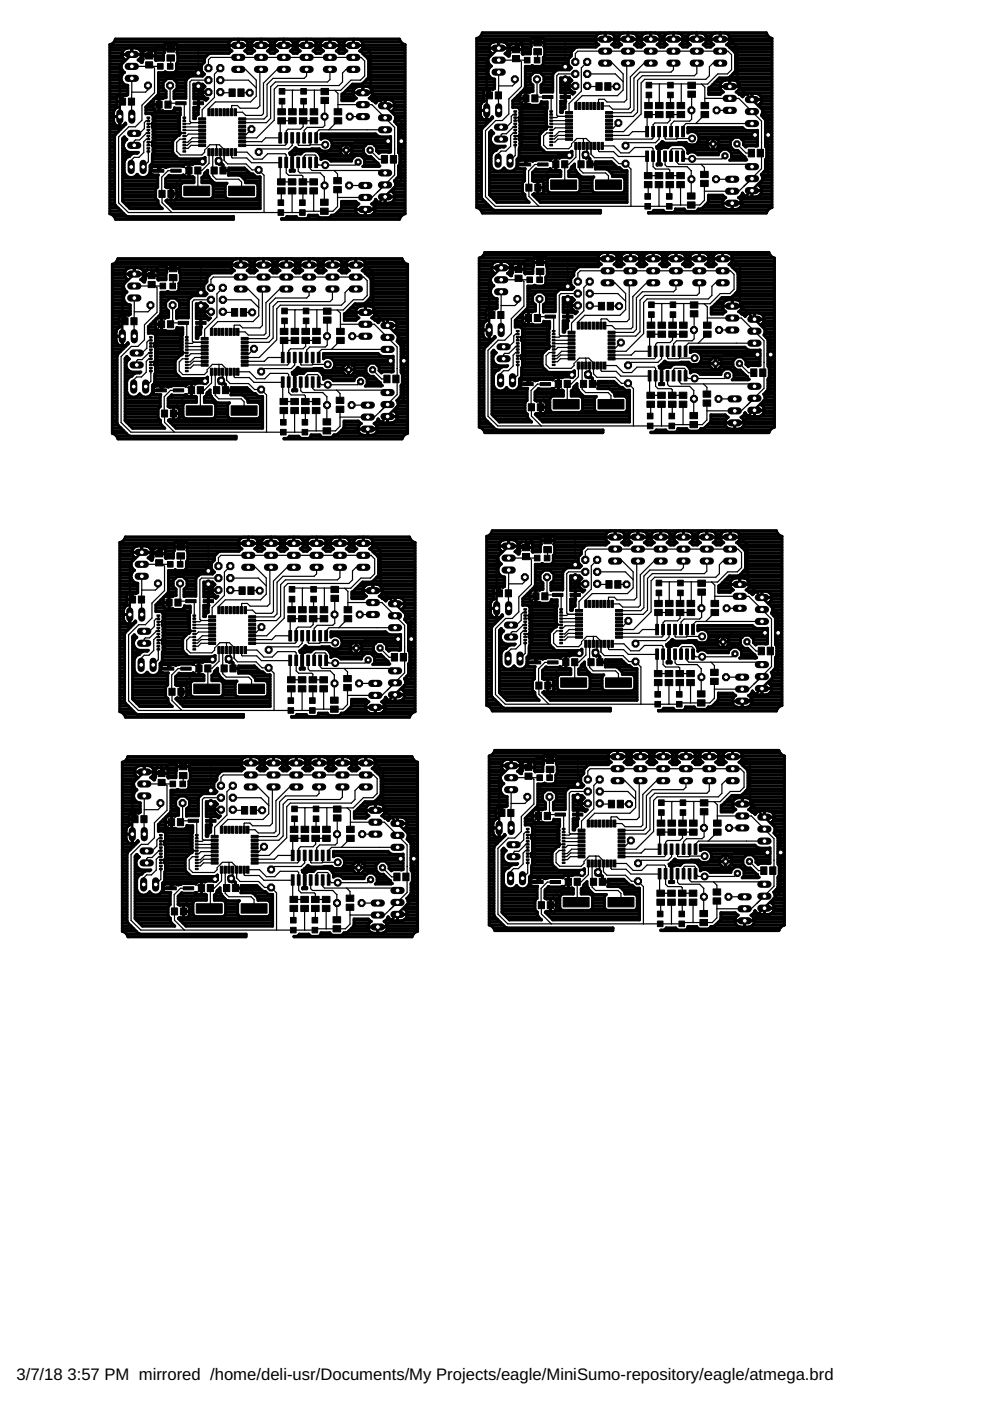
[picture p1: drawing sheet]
<svg xmlns="http://www.w3.org/2000/svg" width="210mm" height="297mm" viewBox="0 0 210 297" stroke-linecap="round" stroke-linejoin="round" font-family="sans-serif">
<defs><g id="words">
<g font-size="3.5">
<text x="3.5" y="292.5">3/7/18</text>
<text x="14.3" y="292.5">3:57 PM mirrored /home/deli-usr/Documents/My Projects/eagle/MiniSumo-repository/eagle/atmega.brd</text>
</g>
</g></defs>
<g fill="#000" stroke="#000" stroke-width=".21">
<path d="M30.9 11.2h1.5v1.3h-1.5zM30.9 13.1h1.5v1.3h-1.5zM33.4 13.5h1.2v1.2h-1.2zM35.5 13.5h1.2v1.2h-1.2zM35.4 9.7h1.6v1.3h-1.6zM35.4 11.6h1.6v1.4h-1.6zM48.6 18.9h1.3v1.6h-1.3zM50.4 18.9h1.4v1.6h-1.4zM59.2 18.8h1.2v1.2h-1.2zM63.8 18.8h1.2v1.2h-1.2zM68.1 18.8h1.6v1.3h-1.6zM25.3 20.8h1.3v1.5h-1.3z"/>
<path d="M27.2 20.8h1.3v1.5h-1.3zM31.2 32h.5v.3h-.5zM31.2 31.3h.5v.3h-.5zM31.2 30.6h.5v.3h-.5zM31.2 30h.5v.3h-.5zM31.2 29.4h.5v.3h-.5zM31.2 28.7h.5v.3h-.5zM31.2 28.1h.5v.3h-.5zM31.2 27.4h.5v.3h-.5zM31.2 26.8h.5v.3h-.5zM31.2 26.1h.5v.3h-.5zM31.2 25.5h.5v.3h-.5z"/>
<path d="M31.2 24.8h.5v.3h-.5zM33.1 21.4h1.3v1.5h-1.3zM32.5 35.9h2.2v.6h-2.2zM35 21.4h1.3v1.5h-1.3zM36.2 35.9h2.2v.6h-2.2zM38.8 32h.6v.3h-.6zM38.8 31.3h.6v.3h-.6zM38.8 30.6h.6v.3h-.6zM38.8 30h.6v.3h-.6zM38.8 29.4h.6v.3h-.6zM38.8 28.7h.6v.3h-.6zM38.8 28.1h.6v.3h-.6z"/>
<path d="M38.8 27.4h.6v.3h-.6zM38.8 26.8h.6v.3h-.6zM38.8 26.1h.6v.3h-.6zM38.8 25.5h.6v.3h-.6zM38.8 24.8h.6v.3h-.6zM37.3 21.6h2.2v.6h-2.2zM39.4 35.4h1.3v1.5h-1.3zM41.3 35.4h1.3v1.5h-1.3zM41 21.6h2.2v.6h-2.2zM42.1 30.6h1.5v.5h-1.5zM42.1 29.8h1.5v.5h-1.5zM42.1 29h1.5v.5h-1.5z"/>
<path d="M42.1 28.2h1.5v.5h-1.5zM42.1 27.4h1.5v.5h-1.5zM42.1 26.6h1.5v.5h-1.5zM42.1 25.8h1.5v.5h-1.5zM42.1 25h1.5v.5h-1.5zM39 39.5h5.5v2h-5.5zM44.1 31.5h.5v1.5h-.5zM44.1 23.1h.5v1.4h-.5zM44.9 31.5h.5v1.5h-.5zM44.9 23.1h.5v1.4h-.5zM44.7 35.4h1.4v1.5h-1.4zM45.7 31.5h.5v1.5h-.5z"/>
<path d="M45.7 23.1h.5v1.4h-.5zM46.4 31.5h.5v1.5h-.5zM46.4 23.1h.5v1.4h-.5zM47.3 31.5h.5v1.5h-.5zM47.3 23.1h.5v1.4h-.5zM46.6 35.4h1.3v1.5h-1.3zM48 31.5h.6v1.5h-.6zM48 23.1h.6v1.4h-.6zM48.9 31.5h.5v1.5h-.5zM48.9 23.1h.5v1.4h-.5zM49.6 31.5h.5v1.5h-.5zM49.6 23.1h.5v1.4h-.5z"/>
<path d="M50.6 25h1.5v.5h-1.5zM50.6 25.8h1.5v.5h-1.5zM50.6 26.6h1.5v.5h-1.5zM50.6 27.4h1.5v.5h-1.5zM50.6 28.2h1.5v.5h-1.5zM50.6 29h1.5v.5h-1.5zM50.6 29.8h1.5v.5h-1.5zM50.6 30.6h1.5v.5h-1.5zM48.5 39.5h5.5v2h-5.5zM59.1 28.1h.6v2.2h-.6zM59.1 33.3h.6v2.2h-.6zM59.2 20.9h1.2v1.2h-1.2z"/>
<path d="M58.8 37.9h1.7v1.3h-1.7zM58.8 39.8h1.7v1.3h-1.7zM58.9 25h1.6v1.3h-1.6zM58.9 23.1h1.6v1.3h-1.6zM60.4 28.1h.6v2.2h-.6zM60.4 33.3h.6v2.2h-.6zM61.7 28.1h.6v2.2h-.6zM61.7 33.3h.6v2.2h-.6zM61.1 37.9h1.6v1.3h-1.6zM61.1 39.8h1.6v1.3h-1.6zM61.2 25h1.6v1.3h-1.6zM61.2 23.1h1.6v1.3h-1.6z"/>
<path d="M62.9 28.1h.6v2.2h-.6zM62.9 33.3h.6v2.2h-.6zM64.2 28.1h.6v2.2h-.6zM64.2 33.3h.6v2.2h-.6zM63.8 20.9h1.2v1.2h-1.2zM63.4 37.9h1.6v1.3h-1.6zM63.4 39.8h1.6v1.3h-1.6zM63.5 25h1.6v1.3h-1.6zM63.5 23.1h1.6v1.3h-1.6zM65.5 28.1h.6v2.2h-.6zM65.5 33.3h.6v2.2h-.6zM65.7 37.9h1.6v1.3h-1.6z"/>
<path d="M65.7 39.8h1.6v1.3h-1.6zM66.7 28.1h.6v2.2h-.6zM66.7 33.3h.6v2.2h-.6zM65.8 25h1.6v1.3h-1.6zM65.8 23.1h1.6v1.3h-1.6zM68.1 20.6h1.6v1.3h-1.6zM70.8 37.7h1.6v1.3h-1.6zM70.8 39.6h1.6v1.3h-1.6zM70.8 25h1.7v1.3h-1.7zM70.8 23.1h1.7v1.3h-1.7zM80.9 33h1.3v1.6h-1.3zM82.8 33h1.3v1.6h-1.3z"/>
<path d="M33.7 40.4h1.3v1.4h-1.3zM35.6 40.4h1.3v1.4h-1.3zM58.9 42.4h1.2v1.2h-1.2zM58.9 44.5h1.2v1.2h-1.2zM63.5 42.4h1.2v1.2h-1.2zM63.5 44.5h1.2v1.2h-1.2zM68 42.2h1.6v1.3h-1.6zM68 44.1h1.6v1.3h-1.6z"/>
</g>
<g fill="none" stroke="#000" stroke-width=".21">
<path d="M31.5 26.2h.4M31.5 30.2l.6-.1v.1M33 36.2h.6M39.1 27.6h.1M39.1 30.8h.2M39.1 25.5h.1M39.1 25.4h.1M39.1 25.3h.1M39.1 25.1h.1M39.1 25h.1M39.1 25v.6M40.5 26h2.4"/>
<path d="M42.5 29.2h.4M44.2 31.1l-.8 .7M46 32.1l-.1 .2M47.5 32.3v1.7M47.6 31.7l-.1 .6M51.4 28.4l.1 .1M51.4 30.8h.1M51.4 30h.1M59.4 38.3l.3 .3M59.4 34v.4M64.5 33.1v.5M76.2 39.2l.1 .1"/>
</g>
<g fill="none" stroke="#000" stroke-width=".25">
<path d="M27.9 19.5v5.2M27.9 16.6v2.9M31.4 18.1v.9l-.5 .5h-3M32.4 14.1l.4 .4v5.2l-2.7 2.6v3.2l-1.4 1.4h-1.4l-2.2 2.1v14l2.1 2.1h36.9l.3-.3h6.2l1-1v-3.6M33.8 13.9l.2 .2h-2.1l-.3-.3-.3 .3h-3.4M36.1 10.4h.1M36.1 18.1v3.6l-.3 .3M36.2 12.3l-.1 1.8M42 9.6v6h-7.3l-1 1v5.6l-.7 .7v9.3l-.9 .9v2.7l.5 .4h.4M42 18.3l.1 3.6M44.2 19.5h-2l-.2 .2M44.2 14.5v-1.8l.5-.5h31.9l.7 .7v3.2l-.9 .9h-2l-2.2 2.2-12.2-.1-.2 .3"/>
<path d="M44.2 17h-3.6l-.3 .4v8.3l.2 .3M46.7 17h6l1.6 1.6M46.7 19.5l.1 .2h2.4M46.7 14.5l-1.2 1.2v5l-2.6 2.6v1.9M50.5 14.7h1.5l2.3 2.3v3.4l-1.2 1.2h-7.4l-1.4 1.3v.9M51.1 19.7h1.8M55.4 14.7l-.3 .3v7.4l-.5 .5h-3.7l-.6-.5h-1.1l-.1 1.4M60.2 14.7h-1.4l-2.9 2.9v6.5l-.4 .4h-3.4l-.7-.7h-1.5M62.1 19.1l-.1 4.6M64.1 19.1l.3 .3M65 14.7v1.4l-.5 .5h-6.6l-1.3 1.3v6.7l-.6 .6h-4.6M66.7 19.1l-.1 4.6"/>
<path d="M68.2 19.1v.1M68.6 19.1l.3 .3M70 14.7l.1 .1-.1 .2v1.9l-.6 .5h-11l-1 1v6.7l-.9 .9h-5.1M71 19.2l.6 .6v3.9l-.1-.3M74.9 14.7h-1.5l-.8 .8v1.9l-.7 .7h-13l-.8 .8v6.6l-3.7 3.7h-3M78.3 10.8v.2M31.1 28.2l-1.5 1.5h-.9l-.3 .2v.9M31.5 27.6v.6h-.6M31.5 30.2h.1M31.5 25v.6h-.5l-.4 .4v1.3l-1 1h-1.2M31.5 28.9v.6h-.5l-.5 .6v2.2l-1 1.1h-1.1l-.6 .6v1.4M31.5 30.2v.6"/>
<path d="M31.5 31.5v2.8l-1.1 1.1M32.1 26.2l.1 .1M32.9 26.2h-1.4v.7M33 23.6h4.1l.5 .5v3.3l.8 .8h.7M33 30.1l-1.5 .1M35.6 22.2l.3-.3 3.2-.1v3.2M37.3 36.2h-1.7l-1.3 1.3 .1 5.5 2 2.1M39 25.6h.1M39.1 29.5h-1l-.6 .7v1.9l.7 .8h4.6l.6-.6v-.5M39.1 27.6h3.8M39.6 36l.5 .2M40.1 36.2l-1.1-.8h-4.6l-.8 .8"/>
<path d="M40.1 36.2l-3.8 3.8v1.1M40.5 26l-.3 .2h-1.1M40.5 26h2M42.5 29.2h-1.7l-1 1h-.7M42.9 26.8l-3.8 .1M42.9 30h-2.4l-.7 .8h-.7M42.9 30.8h-2.4l-.6 .7h-.8M42.9 28.4h-3l-.4 .5h-.4M42.9 34.2l-.1-.1h-2.3l-.4 .5v1.6M44.2 31.1l.3-.4h2l1.1 1M44.3 32.3v2.3l-1.5 1.6h-.8v4l-.3 .3M45.1 35.4l.3 .8-.3-.3"/>
<path d="M45.1 32.3v5l.7 .7h4.8l.6 .6v1.9M45.8 30.7l.1 1.6M46.7 32.3v1.5l-.3 .3 .9 1v1.1M47.5 32.3v1.7l.7 .8h4l1.2 1.2h1.4l1.2 1.2v7.9M49.1 32.3v1l.2 .2h3l1 1h6l.1 .1M49.9 32.3h2.5l1.4 1.4h1.8l1.1-1.1h3.7l.3 .3v3.8l.5 .5h2.8l.2 .2v1.2h2.3M51.5 30h4M53.3 27.4l-1.1 1.1h-.7M55.5 30v.1M59.4 34.4l.1 4M59.6 38.6h2.3M59.8 21.5l-.1 2.2"/>
<path d="M62 29.2v1.6l-.8 .8h-5.7l-.7 .6M62 25.6h-2.3l-.3 .3v3.3h-3.1l-.8 .9M63.2 29.2v1.5l.2 .1h2.2l.2-.1M63.2 34.4v1.9l.4 .4h4.3l.9 .8v5.4M64.4 21.5l-.1 2.2M65.8 30.7h2.9l.2 .2M65.8 34.4v1.4l.3 .4h15l.5 .5-.4-.5M65.8 29.2v1.5M66.6 25.6h-2.3v1.3l-.6 .5h-2.6l-.4 .4v2.8l-.3 .2h-8.9M68.8 24.7h.1M68.8 39.3h.1M68.9 21.3v5.3l-.5 .4h-3.3l-.6 .6v1.6"/>
<path d="M70.8 36.2l.8 .7v1.4M71.6 22.2h7.2l4.9 4.8v10.1l-3.7 3.6M71.7 25.7l-.1-.1-1.9 1.9M74 39.3h3.4M74.1 24.7h2.8M75.9 34.4l-.6 .6h-7.7l-.6-.6v-1.3l-.2-.2h-2.1l-.2 .2v1.3M78.5 31.9l1.9 1.9h1.1M81.6 39.2l-1.6 1.5M81.6 27.5h-13.9l-.7 .7v1M82.3 29.9h-7l-1.9 1.9h-10.8l-.6 .7v1.9M83.7 31.6h.1M83.7 33.5l-.3 .3"/>
<path d="M84.8 38.4l-6 6M59.6 40.5l-.1 2.5M61.9 40.5l.1 4.6M64.2 40.5l-.1 2.5M66.5 40.5v4.3M80 40.7l-1.2 1.2h-7.2"/>
</g>
<path d="M36.2 9.6v.8l.4-.4-.5 .4M76.9 19.7h1.9l6.3 6.2v12.3l-6.3 6.2M78.6 19.7v-8.4l-1.7-1.7h-43.4l-1.9 1.9v.4l-.4-.4h-3.3l-2.5 2.6v10.6M26 21.5l-.6 .6M83.6 39.7h.1M77.4 44.4h1.5" fill="none" stroke="#000" stroke-width=".51"/>
<g fill="none" stroke="#000" stroke-width=".61">
<path d="M23.3 11.8h2.6M23.3 10.6h2.9M23.3 19.9h3.8M23.3 19.3h3.8M23.3 18.7h3.8M23.3 18.2h3.8M23.3 17.6h2.8M23.3 17h2.4M23.3 16.4h2.4M23.3 15.9h2.6M23.3 15.3h3M23.3 14.7h2.5"/>
<path d="M23.3 14.1h2.4M23.3 13.5h2.5M23.3 13h2.9M23.3 12.4h2.9M23.3 11.2h2.6M23.3 10.1h11.5M23.3 9.5h11.6M24.2 8.9h24.5M24.4 8.3h25.1M25.9 11.5h4.1M25.9 11.8l.3 .6M25.9 11.2v.6"/>
<path d="M26.2 12.4l.4 .3a1.46 1.46 0 0 0-.9 1.3 1.46 1.46 0 0 0 .7 1.3 1.47 1.47 0 0 0-.7 1.7 1.47 1.47 0 0 0 1.4 1.1v2M26.2 10.7l-.3 .5M26.2 10.7l.9-.5h1.7l.6 .2 .3 .3M27.9 10.2v1.4M27.9 10.6h.1M27.9 11.2h.1M29.7 10.6h5.1M29.7 13h.5M29.7 10.7l.3 .5M29.7 12.4h.6M30 11.2v.6M30 11.8l-.3 .6-.4 .3 .7 .5h.2v-.2"/>
<path d="M30 11.8h4.7M30 11.2h.3M30.3 11.9h2.6M30.8 10.6l-.4 .3-.1 .2v1.5l-.1 .4M31.6 10.6v1.3M31.6 11.2h.1M32.4 10.6l.5 .5v1.5l.1 .2h1.7l.1-1.6M32.9 12.4h1.8M32.9 11.2h1.9M33.6 19.9h1.6M33.6 19.3h1.6M33.6 18.7h1"/>
<path d="M33.6 18.2h1M33.6 17.6h1M33.6 17h1.5M33.6 16.4h6.4M33.6 15.9h9.6M34.6 18.7l.6 .7v1.3l-2.5 .3-.2 .4 .1 1.8 .4 .3 3.4 .1a.68 .68 0 0 0 .6-.7h1.2l-.1 3M34.6 18.7v-1.2l.9-.8h1.2l.8 .8v1.2M34.8 11.2l.1-1.7 .4-.3 2 .1 .2 .4 .1 1.5M34.8 10.4h2.7M35 15.3l-1.4 .1v4.4l-.1 .3-2.6 2.6v1.4h1l.5 .3 .1 1.5a1.44 1.44 0 0 0 0 1.4v1.3M35 15.3h.1M35.1 15.3h2"/>
<path d="M36.2 9.2v1.2M36.2 10.1h.1M36.2 9.5h.1M36.9 19.9h2.5M36.9 19.3h2.5M37 17h2.5M37.1 15.3h5.8M37.4 14.7h5.3M37.4 14.1h5.3M37.4 13.5h5.6M37.5 9.5h11M37.5 18.7h1.9"/>
<path d="M37.5 18.2h1.9M37.5 17.6h1.9M37.5 10.6h11.4M37.5 10.1h11M37.6 11.2h11M37.6 11.2l.1 1.9-.3 .4v1.3l-.3 .5M37.7 11.8h6.2M37.7 13h5.6M37.7 12.4h5.7M41.1 17.8h1.8l.6 .6-.6 .6v1.1l.7 .7h.5l-.5 .5-.4-.3h-2.1zM41.1 19.9h1.8M41.1 19.3h1.8"/>
<path d="M41.1 18.7h2M41.1 18.2h2.2M42.9 19.5h1.3M44.2 19.5v.1M48.5 9.6h4.1M49.5 8.3a1.32 1.32 0 0 0-1 1.2 1.32 1.32 0 0 0 .7 1.3l-.7 .5h-4l-1 .9-.2 1-.6 .6v1.3l.7 .6-.5 .5h-2.4l-1 .7-.1 .3v3.6l-2.5 .1v-1.5l.6-.7M49.5 8.3h2.1M50.5 8.3v1.4M50.5 9.5h.1M50.5 8.9h.1M51.6 8.3a1.32 1.32 0 0 1 1 1.2 1.32 1.32 0 0 1-.7 1.3l.6 .5h.9l.6-.5a1.32 1.32 0 0 1-.7-1.3 1.32 1.32 0 0 1 1-1.2M51.6 8.3h2.7"/>
<path d="M52.1 10.6h1.7M52.4 8.9h1.1M52.4 11.2h1M52.5 10.1h.9M52.6 9.5h.7M53.3 9.6h4.1M54.3 8.3h2.1M55.4 8.3v1.4M55.4 9.5h.1M55.4 8.9h.1M56.4 8.3a1.32 1.32 0 0 1 1 1.2 1.32 1.32 0 0 1-.7 1.3l.7 .5h.8l.6-.5a1.32 1.32 0 0 1-.7-1.3 1.32 1.32 0 0 1 1-1.2M56.4 8.3h2.7"/>
<path d="M57 10.6h1.6M57.2 8.9h1.1M57.3 11.2h1M57.4 10.1h.8M57.4 9.5h.7M58.1 9.6h4.2M59.1 8.3h2.2M60.2 8.3v1.4M60.2 9.5h.1M60.2 8.9h.1M61.3 8.3a1.32 1.32 0 0 1 1 1.2 1.32 1.32 0 0 1-.8 1.3l.7 .5h.8l.7-.5a1.32 1.32 0 0 1-.8-1.3 1.32 1.32 0 0 1 1-1.2M61.3 8.3h2.6"/>
<path d="M61.8 10.6h1.6M62.1 8.9h1M62.1 11.2h1M62.2 10.1h.8M62.3 9.5h.6M62.9 9.6h4.2M63.9 8.3h2.2M65 8.3v1.4M65 9.5h.1M65 8.9h.1M66.1 8.3a1.33 1.33 0 0 1 1 1.2 1.33 1.33 0 0 1-.7 1.3l.6 .5h.9l.7-.5a1.33 1.33 0 0 1-.7-1.3 1.33 1.33 0 0 1 1-1.2M66.1 8.3h2.8"/>
<path d="M66.6 10.6h1.7M66.9 8.9h1.2M66.9 11.2h1.2M67 10.1h.9M67.1 9.5h.8M67.9 9.6h4.1M68.9 8.3h2.1M70 8.3v1.4M70 9.5h.1M70 8.9h.1M71 8.3a1.33 1.33 0 0 1 1 1.2 1.33 1.33 0 0 1-.7 1.3l.7 .5h.9l.7-.5a1.33 1.33 0 0 1-.8-1.3 1.33 1.33 0 0 1 1-1.2M71 8.3h2.8"/>
<path d="M71.6 10.6h1.7M71.8 8.9h1.2M71.9 11.2h1.1M72 10.1h.9M72 9.5h.8M72.6 19.9h2.3M72.8 9.6h4.2M73.3 19.3h1.6M73.8 8.3h2.2M73.8 18.7h1.4M74.4 18.2h11.5M74.9 19.7h4.1"/>
<path d="M74.9 8.3v1.4M74.9 9.5h.1M74.9 8.9h.1M76 8.3h8.7M76 8.3a1.33 1.33 0 0 1 1 1.2 1.33 1.33 0 0 1-.8 1.3l1.8 1.6 .1 .4v3.5l-1.2 1.4-.3 .1h-1.9l-2.2 2.2v1.4h2.4l.7-.6a1.34 1.34 0 0 1-.7-1.4 1.34 1.34 0 0 1 1.2-1.1h1.7a1.33 1.33 0 0 1 1.2 1.1 1.33 1.33 0 0 1-.7 1.4l1.4 1.1 .3-.5 .6-.2 1.9-.1a1.31 1.31 0 0 1 1.1 .8 1.31 1.31 0 0 1-.2 1.4M76.5 10.6h9.4M76.8 8.9h8.2M76.8 11.2h9.1M76.9 10.1h9M76.9 18.3v1.4M76.9 19.3h.1M76.9 18.7h.1"/>
<path d="M77 9.5h8.9M77 17.6h8.9M77.4 11.8h8.5M77.6 17h8.3M77.8 16.8h.1M78 12.4h7.9M78.1 16.4h7.8M78.1 15.9h7.8M78.1 15.3h7.8M78.1 14.7h7.8M78.1 14.1h7.8M78.1 13.5h7.8"/>
<path d="M78.1 13h7.8M78.7 18.7h7.2M79 19.3h6.9M79 19.9h6.9M23.3 37.2h1M23.3 22.2h1.5M23.3 37.8h1M23.3 26.8h2.9M23.3 26.2h1M23.3 22.8h1.5M23.3 32.6h1M23.3 32h1"/>
<path d="M23.3 39.5h1M23.3 38.9h1M23.3 38.4h1M23.3 36.6h1M23.3 36h1M23.3 35.5h1M23.3 34.9h1M23.3 34.3h1M23.3 33.7h1M23.3 33.2h1M23.3 31.4h1M23.3 30.9h1"/>
<path d="M23.3 30.3h1M23.3 29.7h1M23.3 29.1h1M23.3 28.6h1.1M23.3 28h1.7M23.3 27.4h2.3M23.3 25.7h.8M23.3 25.1h.8M23.3 24.5h.8M23.3 23.9h.8M23.3 23.3h.9M23.3 21.6h1.5"/>
<path d="M23.3 21h1.5M23.3 20.5h1.6M24.1 24.7h1.3M24.4 28.6l-.1 .3v14.3l.1 .3 2.3 2.3 .4 .1h22.4v.6h-25l-.2-.5-.5-.4-.5-.3M24.9 20.5l-.1 1.9 .2 .3-.5 .3-.3 .5-.1 2.1a1.29 1.29 0 0 0 1.2 1.2M25.4 24.7v2.1M25.4 26.2h.1M25.4 25.7h.1M25.4 25.1h.1M25.5 26.8l.6-.2 .5-.5 .1 .2-2.3 2.3M26 20.3v1.2h-1.2M26 21h.1"/>
<path d="M26 20.5h.1M26 37.2h.8M26 37.8h7.4M26 32.6h2.1M26 32h.8M26 39.5h7.4M26 38.9h7.4M26 38.4h7.4M26 36.6h.4M26 36h.3M26 35.5h.3M26 34.9h.3"/>
<path d="M26 34.3h.4M26 33.7h.6M26 33.2h1.5M26 31.4h.4M26 30.9h.2M26 30.3h.3M26 29.7h.7M26.2 29.1h.2M26.4 29.1l.5 .4a1.49 1.49 0 0 0-.7 1.6 1.49 1.49 0 0 0 1.2 1.2h1.9l-.2 .2-1.1 .1-.6 .6M26.4 29.1v-.1l-.4 .4v13.3l1.6 1.5h6.8l-.8-.7-.1-1-.5-.5v-1.8l.4-.5v-2.3l.2-.3-1.4-.1-.2-.4v-.8l.4-.5h2.4l.3 .2M26.5 26.2h.1M27.1 20.1l-.3 .2h-1.7l-.2 .2"/>
<path d="M27.1 20.1h.1M27.4 33.2l-.4 .2-.7 .9M28.8 37.2h.5M30.9 22.8h1.6M30.9 23.9h7.3M30.9 23.3h1.8M31.4 37.2h2.1M31.4 22.2h2.3M31.7 36.6h.3M31.8 36h.2M31.8 35.5h.3M32 21.6h.5"/>
<path d="M32 34.9h7.2M32.3 26.9h.1M32.3 30.2h.1M32.3 30.8h.1M32.3 34.3h11.1M32.3 33.7h11.2M32.3 33.2h5.1M32.3 30.9l.2 .3v1.2l-.2 .3v1.8l-.5 .6v1.3a1.49 1.49 0 0 1-1.2 1.2 1.49 1.49 0 0 1-1.5-.7 1.51 1.51 0 0 1-1.6 .7 1.51 1.51 0 0 1-1.2-1.2v-2.1M32.3 26.8h5.8M32.3 30.9h4.3M32.3 30.3h4.3M32.4 32.6h4.4"/>
<path d="M32.4 24.5h5.7M32.5 28.6l-.2 2.3M32.5 32h4.1M32.5 31.4h4.1M32.5 29.7h4.2M32.5 29.1h4.8M32.5 28.6h5.6M32.5 28h5.6M32.5 27.4h5.6M32.5 25.7h5.6M32.5 25.1h5.6M32.5 22.2h1.2"/>
<path d="M32.6 21h.1M33.1 20.5h2.1M33.6 35.3l.1 .9h-1.7M33.6 36h.1M33.6 35.5h.1M33.7 20.9v2.6M33.7 22.8h.1M33.7 23.3h.1M33.7 21.6h.1M33.7 21h.1M35.1 39.5h3.2M35.1 38.9h3.4"/>
<path d="M35.1 38.4h6M35.1 35.5h.1M35.2 37.8h5.9M35.8 37.2h.2M36.2 39.8v2.6M36.9 23.3h1.3M36.9 20.5h2.5M38.1 26.2l-5.8 .1M38.1 27.3l.1 .9-.1 .4M38.1 28.6l-1.4 1.1-.1 .3v2.3l1.1 1.3 .4 .1h4.8l.6-.3M38.1 26.6v.6M38.1 25.9h.1"/>
<path d="M38.1 25.9v.7M38.1 27.2v.1M38.1 26.6h.1M38.2 28.2h.1M38.6 37.2h.3M38.9 37.1l-.3 .1-2.7-.1-.8 .8v1.7l.4 .2h1.5l.4 .3 .1 1.8-.5 .5M38.9 37.1h.1M40 36.1h.1M40 34.8v2.7M40 37.2h.1M40 36.6h.1M40 36h.1"/>
<path d="M40 35.5h.1M40 34.9h.1M41.1 22.8h1.1l-.2 1.5a.72 .72 0 0 0-.6 .9h-.3zM41.1 25.1h.3M41.1 24.5h.5M41.1 23.9h.9M41.1 23.3h.9M41.1 20.5h2.2M42.1 22.2h.1M42.1 21v1.8M42.1 21.9h.1M42.1 21.6h.1"/>
<path d="M42.1 21h.1M42.2 22.8h.1M42.8 37.8h1.6M42.8 38.4h2.2M43.2 37.2h.9M43.4 21h.5M43.5 33.4h.1M43.5 33.4v.9l-.5 .5-1.8-.1-.3 .2-1.6-.1-.2 .1-.2 .4-.3-.1h-2.5l-.9 .3M43.5 36.6l-.2 .2a.7 .7 0 0 1-.5 .8v1.2h1.8l.5 .3v2.8l-.5 .3h-5.8l-.5-.6 .1-2.5 .4-.3h2.3v-1.2l-.2-.2-1.6 .1-.4-.4M43.5 36.6l.5-.5v.9l.3 .4M43.5 36.6h.5M44.3 37.4l1.1 1.3 .3 .1h2.4l-.3 .5v2.3l.5 .6h5.8l.6-.6v-2.3l-.3-.4-2.4-.1-.1-.7-1.1-.9h-2.4l.1-1.6h3.3l1.2 1.1 .6 .2 .7 .6h.9v6.7h-18.4l-1.6-1.6 .3-.2"/>
<path d="M44.3 37.4h.1M45 38.9h3M45.2 39.5h2.6M45.9 33.7l.8-.1v.6l.5 .6-1.3-.1zM45.9 34.3h.8M45.9 33.7h.8M47.3 35v1.1h1.2M47.3 35h.1M47.3 36h.1M47.3 35.5h.1M48.5 36.6h4.4M48.5 36h3.8"/>
<path d="M50.9 37.2h3.1M51.6 37.8h3.6M52 38.4h3.2M54.4 38.9h.8M54.7 39.5h.5M61.5 32.6h2.3M61.5 36.1h.9v.2h-.9zM61.9 32.1h.1M62 32.8v3.3M62 34.4h.1M62 32h6.3M62 36h.1"/>
<path d="M62 35.5h.1M62 34.9h.1M62 34.3h.1M62 33.7h.1M62 33.2h.1M62.5 31.4h.3M64.6 32l-.9 .6M67 32l.3 .2 .6 .7 .2 .9a1.43 1.43 0 0 1 2.1 .4h4.3v-.4l.9-.8h1.1l.8 .8v1.1l-.4 .4h3.4l.2-.1-.2-.2-.1-.4-1.5-1.4h-.8l-.8-.8v-1.1l.8-.8h1.1l.8 .8v.7M67.7 32.6h4.7M68 33.2h7.2M68.1 33.7h.1M68.1 29.1h14.7"/>
<path d="M68.1 28.6h11.7M69.6 32h2.6M69.7 33.7h4.9M70 29.7h12.8M70.2 31.4h2M70.4 30.3h12.4M70.4 30.9h2.2M72.2 31.8h2.4M72.5 21h2.7M72.5 20.5h2.6M73.4 32.6h.1M73.4 32h.1"/>
<path d="M73.4 30.6v2.5M73.4 31.4h.1M73.4 30.9h.1M74.1 30.9h3.4M74.4 32.6h2.9M74.6 32h2.5M74.6 31.4h2.5M76.7 33.2h1.2M77.2 33.7h2M77.3 34.9h2.9M77.3 34.3h2.5M78.6 21h7.3"/>
<path d="M78.7 20.5h7.2M79.4 30.9h3.4M79.5 21.6h.3M79.8 32l.5 .5 .4-.2h2.1v-3.4l-2.2 .1-.6-.2-.4-.4h-11.5v1.1a1.49 1.49 0 0 1 2.1 .3 1.49 1.49 0 0 1-.4 2.1 1.49 1.49 0 0 1-2.1-.4l-4.5 .2-.5-.4-1.3 1.1 .1 .4h.9l.4-.2M79.8 32h3M79.8 31.4h3M81.6 22.2h.1M81.6 21.1v1.4M81.6 22.4h2.1M81.6 21.6h.1M83.4 23.3h2.5M83.4 23.3l-.4 .3a1.45 1.45 0 0 1 .7 2.2l.8 1"/>
<path d="M83.4 23.9h2.5M83.4 21.6h2.5M83.7 38.4a1.49 1.49 0 0 1-.7 2.2l.6 .6M83.7 38.4h2.2M83.7 22.8h2.2M83.7 22.2h2.2M83.7 25.7h2.2M83.8 24.5h2.1M83.9 39.5h2M83.9 38.9h2M83.9 25.1h2M84.1 26.2h1.8"/>
<path d="M84.5 37.2h1.4M84.5 26.8v4.6M84.5 26.8h1.4M84.5 32h1.4M84.5 36.6h1.4M84.5 36h1.4M84.5 35.5h1.4M84.5 30.9h1.4M84.5 30.3h1.4M84.5 29.7h1.4M84.5 29.1h1.4M84.5 28.6h1.4"/>
<path d="M84.5 28h1.4M84.5 27.4h1.4M84.5 31.4v1l.2 .2M84.5 31.4h1.4M84.7 32.6l.1 2.1-.3 .4v2.2l-.8 1.1M84.7 32.6h1.2M84.7 34.9h1.2M84.8 34.3h1.1M84.8 33.7h1.1M84.8 33.2h1.1M85.9 37.8h-1.8M23.3 42.4h1"/>
<path d="M23.3 45.3v-35.8l.5-.3 .5-.4 .2-.5h60.2l.2 .5 .5 .4 .5 .3v35.8M23.3 45.3h2.9M23.3 44.7h2.4M23.3 44.1h1.8M23.3 43.6h1.2M23.3 43h1M23.3 41.8h1M23.3 41.3h1M23.3 40.7h1M23.3 40.1h1M24.2 45.9h2.8M24.4 46.4h25.1"/>
<path d="M26 42.4h7.3M26 41.8h7M26 41.3h7M26 40.7h7M26 40.1h7M26.3 43h7.2M26.9 43.6h6.9M27.5 44.1h6.8M35.5 42.4h19.7M35.5 42.4h.1M35.5 43h19.7M36.1 43.6h19.1"/>
<path d="M36.2 41.1h1.3M36.2 41.8h.1M36.2 41.3h.1M36.2 40.7h.1M36.2 40.1h.1M36.7 44.1h18.5M37.4 40.1h.9M37.5 41.8h.9M37.5 41.3h.8M37.5 40.7h.8M45.1 41.8h2.8M45.2 41.3h2.6"/>
<path d="M45.2 40.7h2.6M45.2 40.1h2.6M54.6 41.8h.6M54.7 41.3h.5M54.7 40.7h.5M54.7 40.1h.5M59.7 46.4h25M65.4 45.9h2M70.1 45.9h14.9M71.3 45.3h4.4M71.8 44.7h3.6M72.3 44.1h3.1"/>
<path d="M72.4 43.6h3.3M72.4 43h3.3M75.4 44.4h4.1M77.4 44.4v1.3M77.4 45.3h.1M77.4 44.7h.1M79.2 43h1.3M79.2 45.3h6.7M79.2 43.6h6.7M79.5 44.7h6.4M79.5 44.1h6.4M79.6 42.4h.1"/>
<path d="M79.7 42.4l.5 .5 .6 .2 1.9-.1 .8-.6M79.7 42.4v-.2a1.35 1.35 0 0 1-.9 1 1.32 1.32 0 0 1 .7 1.4 1.32 1.32 0 0 1-1.2 1.1h-1.7a1.32 1.32 0 0 1-1.2-1 1.32 1.32 0 0 1 .7-1.5l-.7-.5h-3l-.1 1.6-1.2 1.2-.8 .1-.6 .5h-1.9l-.5-.5h-1.9a.68 .68 0 0 1-.5 .8h-1.5l-.6-.5h-2l-.2 .4-.9 .1v.1h25l.2-.5 .5-.4 .5-.3M81.6 42.4h.1M81.6 43h.1M81.6 41.8h.1M82.8 43h3.1M83.2 40.7h2.7M83.5 42.4h2.4M83.6 40.1h2.3M83.6 41.2l.1 .6M83.6 41.3h2.3M83.7 41.7h-2.1v1.4"/>
<path d="M83.7 41.8l-.2 .6M83.7 41.8h2.2"/>
<circle cx="73.4" cy="31.8" r="1.32"/>
</g>
<path d="M27.2 11.5h1.5" fill="none" stroke="#000" stroke-width="1.5"/>
<circle cx="28" cy="11.5" r=".51" fill="#fff" stroke="#000" stroke-width=".21"/>
<path d="M27.2 14.1h1.5" fill="none" stroke="#000" stroke-width="1.5"/>
<circle cx="28" cy="14.1" r=".51" fill="#fff" stroke="#000" stroke-width=".21"/>
<path d="M27.2 16.6h1.5" fill="none" stroke="#000" stroke-width="1.5"/>
<circle cx="28" cy="16.6" r=".51" fill="#fff" stroke="#000" stroke-width=".21"/>
<path d="M76.2 24.7h1.5" fill="none" stroke="#000" stroke-width="1.5"/>
<circle cx="77" cy="24.7" r=".51" fill="#fff" stroke="#000" stroke-width=".21"/>
<path d="M76.2 22.2h1.5" fill="none" stroke="#000" stroke-width="1.5"/>
<circle cx="77" cy="22.2" r=".51" fill="#fff" stroke="#000" stroke-width=".21"/>
<path d="M76.2 19.7h1.5" fill="none" stroke="#000" stroke-width="1.5"/>
<circle cx="77" cy="19.7" r=".51" fill="#fff" stroke="#000" stroke-width=".21"/>
<path d="M64.2 9.6h1.6" fill="none" stroke="#000" stroke-width="1.5"/>
<circle cx="65" cy="9.6" r=".51" fill="#fff" stroke="#000" stroke-width=".21"/>
<path d="M64.2 12.2h1.6" fill="none" stroke="#000" stroke-width="1.5"/>
<circle cx="65" cy="12.2" r=".51" fill="#fff" stroke="#000" stroke-width=".21"/>
<path d="M64.2 14.7h1.6" fill="none" stroke="#000" stroke-width="1.5"/>
<circle cx="65" cy="14.7" r=".51" fill="#fff" stroke="#000" stroke-width=".21"/>
<path d="M69.2 9.6h1.5" fill="none" stroke="#000" stroke-width="1.5"/>
<circle cx="70" cy="9.6" r=".51" fill="#fff" stroke="#000" stroke-width=".21"/>
<path d="M69.2 12.2h1.5" fill="none" stroke="#000" stroke-width="1.5"/>
<circle cx="70" cy="12.2" r=".51" fill="#fff" stroke="#000" stroke-width=".21"/>
<path d="M69.2 14.7h1.5" fill="none" stroke="#000" stroke-width="1.5"/>
<circle cx="70" cy="14.7" r=".51" fill="#fff" stroke="#000" stroke-width=".21"/>
<path d="M74.1 9.6h1.6" fill="none" stroke="#000" stroke-width="1.5"/>
<circle cx="74.9" cy="9.6" r=".51" fill="#fff" stroke="#000" stroke-width=".21"/>
<path d="M74.1 12.2h1.6" fill="none" stroke="#000" stroke-width="1.5"/>
<circle cx="74.9" cy="12.2" r=".51" fill="#fff" stroke="#000" stroke-width=".21"/>
<path d="M74.1 14.7h1.6" fill="none" stroke="#000" stroke-width="1.5"/>
<circle cx="74.9" cy="14.7" r=".51" fill="#fff" stroke="#000" stroke-width=".21"/>
<path d="M80.9 27.5h1.5" fill="none" stroke="#000" stroke-width="1.5"/>
<circle cx="81.7" cy="27.5" r=".51" fill="#fff" stroke="#000" stroke-width=".21"/>
<path d="M80.9 25h1.5" fill="none" stroke="#000" stroke-width="1.5"/>
<circle cx="81.7" cy="25" r=".51" fill="#fff" stroke="#000" stroke-width=".21"/>
<path d="M80.9 22.4h1.5" fill="none" stroke="#000" stroke-width="1.5"/>
<circle cx="81.7" cy="22.4" r=".51" fill="#fff" stroke="#000" stroke-width=".21"/>
<path d="M80.9 36.7h1.5" fill="none" stroke="#000" stroke-width="1.5"/>
<circle cx="81.7" cy="36.7" r=".51" fill="#fff" stroke="#000" stroke-width=".21"/>
<path d="M80.9 39.2h1.5" fill="none" stroke="#000" stroke-width="1.5"/>
<circle cx="81.7" cy="39.2" r=".51" fill="#fff" stroke="#000" stroke-width=".21"/>
<path d="M80.9 41.7h1.5" fill="none" stroke="#000" stroke-width="1.5"/>
<circle cx="81.7" cy="41.7" r=".51" fill="#fff" stroke="#000" stroke-width=".21"/>
<path d="M76.7 39.3h1.5" fill="none" stroke="#000" stroke-width="1.5"/>
<circle cx="77.5" cy="39.3" r=".51" fill="#fff" stroke="#000" stroke-width=".21"/>
<path d="M76.7 41.9h1.5" fill="none" stroke="#000" stroke-width="1.5"/>
<circle cx="77.5" cy="41.9" r=".51" fill="#fff" stroke="#000" stroke-width=".21"/>
<path d="M76.7 44.4h1.5" fill="none" stroke="#000" stroke-width="1.5"/>
<circle cx="77.5" cy="44.4" r=".51" fill="#fff" stroke="#000" stroke-width=".21"/>
<circle cx="46.7" cy="14.5" r=".83" fill="#000" stroke="#000" stroke-width=".21"/>
<circle cx="46.7" cy="14.5" r=".51" fill="#fff" stroke="#000" stroke-width=".21"/>
<circle cx="44.2" cy="14.5" r=".83" fill="#000" stroke="#000" stroke-width=".21"/>
<circle cx="44.2" cy="14.5" r=".51" fill="#fff" stroke="#000" stroke-width=".21"/>
<circle cx="46.7" cy="17" r=".83" fill="#000" stroke="#000" stroke-width=".21"/>
<circle cx="46.7" cy="17" r=".51" fill="#fff" stroke="#000" stroke-width=".21"/>
<circle cx="44.2" cy="17" r=".83" fill="#000" stroke="#000" stroke-width=".21"/>
<circle cx="44.2" cy="17" r=".51" fill="#fff" stroke="#000" stroke-width=".21"/>
<circle cx="46.7" cy="19.5" r=".83" fill="#000" stroke="#000" stroke-width=".21"/>
<circle cx="46.7" cy="19.5" r=".51" fill="#fff" stroke="#000" stroke-width=".21"/>
<circle cx="44.2" cy="19.5" r=".83" fill="#000" stroke="#000" stroke-width=".21"/>
<circle cx="44.2" cy="19.5" r=".51" fill="#fff" stroke="#000" stroke-width=".21"/>
<path d="M27.9 24v1.5" fill="none" stroke="#000" stroke-width="1.5"/>
<circle cx="28" cy="24.7" r=".51" fill="#fff" stroke="#000" stroke-width=".21"/>
<path d="M25.4 24v1.5" fill="none" stroke="#000" stroke-width="1.5"/>
<circle cx="25.4" cy="24.7" r=".51" fill="#fff" stroke="#000" stroke-width=".21"/>
<path d="M49.8 9.6h1.5" fill="none" stroke="#000" stroke-width="1.5"/>
<circle cx="50.5" cy="9.6" r=".51" fill="#fff" stroke="#000" stroke-width=".21"/>
<path d="M49.8 12.2h1.5" fill="none" stroke="#000" stroke-width="1.5"/>
<circle cx="50.5" cy="12.2" r=".51" fill="#fff" stroke="#000" stroke-width=".21"/>
<path d="M49.8 14.7h1.5" fill="none" stroke="#000" stroke-width="1.5"/>
<circle cx="50.5" cy="14.7" r=".51" fill="#fff" stroke="#000" stroke-width=".21"/>
<path d="M59.4 9.6h1.5" fill="none" stroke="#000" stroke-width="1.5"/>
<circle cx="60.2" cy="9.6" r=".51" fill="#fff" stroke="#000" stroke-width=".21"/>
<path d="M59.4 12.2h1.5" fill="none" stroke="#000" stroke-width="1.5"/>
<circle cx="60.2" cy="12.2" r=".51" fill="#fff" stroke="#000" stroke-width=".21"/>
<path d="M59.4 14.7h1.5" fill="none" stroke="#000" stroke-width="1.5"/>
<circle cx="60.2" cy="14.7" r=".51" fill="#fff" stroke="#000" stroke-width=".21"/>
<path d="M54.6 9.6h1.5" fill="none" stroke="#000" stroke-width="1.5"/>
<circle cx="55.4" cy="9.6" r=".51" fill="#fff" stroke="#000" stroke-width=".21"/>
<path d="M54.6 12.2h1.5" fill="none" stroke="#000" stroke-width="1.5"/>
<circle cx="55.4" cy="12.2" r=".51" fill="#fff" stroke="#000" stroke-width=".21"/>
<path d="M54.6 14.7h1.5" fill="none" stroke="#000" stroke-width="1.5"/>
<circle cx="55.4" cy="14.7" r=".51" fill="#fff" stroke="#000" stroke-width=".21"/>
<path d="M27.8 34.6v1.6" fill="none" stroke="#000" stroke-width="1.5"/>
<circle cx="27.8" cy="35.4" r=".51" fill="#fff" stroke="#000" stroke-width=".21"/>
<path d="M30.4 34.6v1.6" fill="none" stroke="#000" stroke-width="1.5"/>
<circle cx="30.4" cy="35.4" r=".51" fill="#fff" stroke="#000" stroke-width=".21"/>
<path d="M27.7 28.3h1.5" fill="none" stroke="#000" stroke-width="1.5"/>
<circle cx="28.5" cy="28.3" r=".51" fill="#fff" stroke="#000" stroke-width=".21"/>
<path d="M27.7 30.8h1.5" fill="none" stroke="#000" stroke-width="1.5"/>
<circle cx="28.5" cy="30.8" r=".51" fill="#fff" stroke="#000" stroke-width=".21"/>
<circle cx="73.4" cy="31.8" r=".71" fill="#000" stroke="#000" stroke-width=".21"/>
<circle cx="73.4" cy="31.8" r=".4" fill="#fff" stroke="#000" stroke-width=".21"/>
<circle cx="78.5" cy="31.8" r=".71" fill="#000" stroke="#000" stroke-width=".21"/>
<circle cx="78.5" cy="31.8" r=".4" fill="#fff" stroke="#000" stroke-width=".21"/>
<circle cx="75.9" cy="34.4" r=".71" fill="#000" stroke="#000" stroke-width=".21"/>
<circle cx="75.9" cy="34.4" r=".4" fill="#fff" stroke="#000" stroke-width=".21"/>
<circle cx="42.1" cy="17.8" r=".38" fill="#000" stroke="#000" stroke-width=".21"/>
<circle cx="42.1" cy="17.8" r=".17" fill="#fff" stroke="#000" stroke-width=".21"/>
<circle cx="42" cy="18.3" r=".8" fill="#000" stroke="#000" stroke-width=".21"/>
<circle cx="42.1" cy="18.3" r=".51" fill="#fff" stroke="#000" stroke-width=".21"/>
<circle cx="42" cy="15.5" r=".8" fill="#000" stroke="#000" stroke-width=".21"/>
<circle cx="42.1" cy="15.5" r=".51" fill="#fff" stroke="#000" stroke-width=".21"/>
<circle cx="46.4" cy="34.1" r=".8" fill="#000" stroke="#000" stroke-width=".21"/>
<circle cx="46.4" cy="34.1" r=".51" fill="#fff" stroke="#000" stroke-width=".21"/>
<circle cx="42.9" cy="34.2" r=".8" fill="#000" stroke="#000" stroke-width=".21"/>
<circle cx="42.9" cy="34.2" r=".51" fill="#fff" stroke="#000" stroke-width=".21"/>
<circle cx="85.1" cy="29.9" r=".8" fill="#000" stroke="#000" stroke-width=".21"/>
<circle cx="85.1" cy="29.9" r=".51" fill="#fff" stroke="#000" stroke-width=".21"/>
<circle cx="82.3" cy="29.9" r=".8" fill="#000" stroke="#000" stroke-width=".21"/>
<circle cx="82.3" cy="29.9" r=".51" fill="#fff" stroke="#000" stroke-width=".21"/>
<circle cx="54.8" cy="32.2" r=".8" fill="#000" stroke="#000" stroke-width=".21"/>
<circle cx="54.9" cy="32.2" r=".51" fill="#fff" stroke="#000" stroke-width=".21"/>
<circle cx="54.8" cy="36" r=".8" fill="#000" stroke="#000" stroke-width=".21"/>
<circle cx="54.9" cy="36" r=".51" fill="#fff" stroke="#000" stroke-width=".21"/>
<circle cx="53.3" cy="27.4" r=".8" fill="#000" stroke="#000" stroke-width=".21"/>
<circle cx="53.3" cy="27.4" r=".51" fill="#fff" stroke="#000" stroke-width=".21"/>
<circle cx="52.9" cy="19.7" r=".8" fill="#000" stroke="#000" stroke-width=".21"/>
<circle cx="53" cy="19.7" r=".51" fill="#fff" stroke="#000" stroke-width=".21"/>
<circle cx="36.1" cy="18.1" r=".8" fill="#000" stroke="#000" stroke-width=".21"/>
<circle cx="36.1" cy="18.1" r=".51" fill="#fff" stroke="#000" stroke-width=".21"/>
<circle cx="31.4" cy="18.1" r=".8" fill="#000" stroke="#000" stroke-width=".21"/>
<circle cx="31.4" cy="18.1" r=".51" fill="#fff" stroke="#000" stroke-width=".21"/>
<circle cx="68.8" cy="24.7" r=".8" fill="#000" stroke="#000" stroke-width=".21"/>
<circle cx="68.8" cy="24.7" r=".51" fill="#fff" stroke="#000" stroke-width=".21"/>
<circle cx="74.1" cy="24.7" r=".8" fill="#000" stroke="#000" stroke-width=".21"/>
<circle cx="74.2" cy="24.7" r=".51" fill="#fff" stroke="#000" stroke-width=".21"/>
<circle cx="68.8" cy="39.3" r=".8" fill="#000" stroke="#000" stroke-width=".21"/>
<circle cx="68.8" cy="39.3" r=".51" fill="#fff" stroke="#000" stroke-width=".21"/>
<circle cx="74" cy="39.3" r=".8" fill="#000" stroke="#000" stroke-width=".21"/>
<circle cx="74" cy="39.3" r=".51" fill="#fff" stroke="#000" stroke-width=".21"/>
<circle cx="69" cy="35" r=".38" fill="#000" stroke="#000" stroke-width=".21"/>
<circle cx="69" cy="35" r=".17" fill="#fff" stroke="#000" stroke-width=".21"/>
<circle cx="69" cy="30.9" r=".38" fill="#000" stroke="#000" stroke-width=".21"/>
<circle cx="69" cy="30.9" r=".17" fill="#fff" stroke="#000" stroke-width=".21"/>
<circle cx="69" cy="35" r=".74" fill="#000" stroke="#000" stroke-width=".21"/>
<circle cx="69" cy="35" r=".51" fill="#fff" stroke="#000" stroke-width=".21"/>
<circle cx="69" cy="30.7" r=".74" fill="#000" stroke="#000" stroke-width=".21"/>
<circle cx="69" cy="30.7" r=".51" fill="#fff" stroke="#000" stroke-width=".21"/>
<g fill="#000" stroke="#000" stroke-width=".21">
<path d="M103.1 19.5h1.3v1.5h-1.3zM105 19.5h1.3v1.5h-1.3zM108.7 9.9h1.5v1.3h-1.5zM108.7 11.8h1.5v1.3h-1.5zM111.2 12.2h1.2v1.1h-1.2zM113.3 12.2h1.2v1.1h-1.2zM113.2 8.4h1.6v1.3h-1.6zM113.2 10.3h1.6v1.3h-1.6zM126.3 17.5h1.4v1.6h-1.4zM128.2 17.5h1.3v1.6h-1.3zM137 19.5h1.2v1.2h-1.2zM137 17.5h1.2v1.1h-1.2z"/>
<path d="M141.6 19.5h1.1v1.2h-1.1zM141.6 17.5h1.1v1.1h-1.1zM145.8 19.3h1.6v1.3h-1.6zM145.8 17.4h1.6v1.3h-1.6zM108.9 30.6h.6v.3h-.6zM108.9 30h.6v.3h-.6zM108.9 29.3h.6v.3h-.6zM108.9 28.7h.6v.3h-.6zM108.9 28h.6v.3h-.6zM108.9 27.4h.6v.3h-.6zM108.9 26.7h.6v.3h-.6zM108.9 26.1h.6v.3h-.6z"/>
<path d="M108.9 25.4h.6v.3h-.6zM108.9 24.8h.6v.3h-.6zM108.9 24.1h.6v.3h-.6zM108.9 23.5h.6v.3h-.6zM110.8 20.1h1.4v1.5h-1.4zM110.3 34.6h2.2v.6h-2.2zM111.5 39h1.3v1.5h-1.3zM112.8 20.1h1.3v1.5h-1.3zM113.4 39h1.3v1.5h-1.3zM114 34.6h2.2v.6h-2.2zM116.6 30.6h.6v.3h-.6zM116.6 30h.6v.3h-.6z"/>
<path d="M116.6 29.3h.6v.3h-.6zM116.6 28.7h.6v.3h-.6zM116.6 28h.6v.3h-.6zM116.6 27.4h.6v.3h-.6zM116.6 26.7h.6v.3h-.6zM116.6 26.1h.6v.3h-.6zM116.6 25.4h.6v.3h-.6zM116.6 24.8h.6v.3h-.6zM116.6 24.1h.6v.3h-.6zM116.6 23.5h.6v.3h-.6zM115 20.2h2.2v.7h-2.2zM117.2 34.1h1.3v1.5h-1.3z"/>
<path d="M119.1 34.1h1.3v1.5h-1.3zM118.7 20.2h2.2v.7h-2.2zM119.9 29.2h1.5v.5h-1.5zM119.9 28.5h1.5v.5h-1.5zM119.9 27.7h1.5v.5h-1.5zM119.9 26.8h1.5v.6h-1.5zM119.9 26h1.5v.6h-1.5zM119.9 25.3h1.5v.5h-1.5zM119.9 24.4h1.5v.5h-1.5zM119.9 23.7h1.5v.5h-1.5zM116.8 38.2h5.5v1.9h-5.5zM121.9 30.2h.5v1.5h-.5z"/>
<path d="M121.9 21.7h.5v1.5h-.5zM122.6 30.2h.5v1.5h-.5zM122.6 21.7h.5v1.5h-.5zM122.5 34.1h1.3v1.5h-1.3zM123.4 30.2h.6v1.5h-.6zM123.4 21.7h.6v1.5h-.6zM124.2 30.2h.5v1.5h-.5zM124.2 21.7h.5v1.5h-.5zM125.1 30.2h.5v1.5h-.5zM125.1 21.7h.5v1.5h-.5zM124.4 34.1h1.3v1.5h-1.3zM125.8 30.2h.5v1.5h-.5z"/>
<path d="M125.8 21.7h.5v1.5h-.5zM126.6 30.2h.5v1.5h-.5zM126.6 21.7h.5v1.5h-.5zM127.4 30.2h.5v1.5h-.5zM127.4 21.7h.5v1.5h-.5zM128.4 23.7h1.5v.5h-1.5zM128.4 24.4h1.5v.5h-1.5zM128.4 25.3h1.5v.5h-1.5zM128.4 26h1.5v.6h-1.5zM128.4 26.8h1.5v.6h-1.5zM128.4 27.7h1.5v.5h-1.5zM128.4 28.5h1.5v.5h-1.5z"/>
<path d="M128.4 29.2h1.5v.5h-1.5zM126.3 38.2h5.5v1.9h-5.5zM136.9 26.8h.6v2.2h-.6zM136.9 32h.6v2.2h-.6zM136.6 36.6h1.6v1.3h-1.6zM136.6 38.5h1.6v1.3h-1.6zM136.7 23.6h1.6v1.3h-1.6zM136.7 21.7h1.6v1.3h-1.6zM138.2 26.8h.6v2.2h-.6zM138.2 32h.6v2.2h-.6zM139.4 26.8h.6v2.2h-.6zM139.4 32h.6v2.2h-.6z"/>
<path d="M138.9 36.6h1.6v1.3h-1.6zM138.9 38.5h1.6v1.3h-1.6zM139 23.6h1.6v1.3h-1.6zM139 21.7h1.6v1.3h-1.6zM140.7 26.8h.6v2.2h-.6zM140.7 32h.6v2.2h-.6zM142 26.8h.6v2.2h-.6zM142 32h.6v2.2h-.6zM141.2 36.6h1.6v1.3h-1.6zM141.2 38.5h1.6v1.3h-1.6zM141.3 23.6h1.6v1.3h-1.6zM141.3 21.7h1.6v1.3h-1.6z"/>
<path d="M143.3 26.8h.5v2.2h-.5zM143.3 32h.5v2.2h-.5zM143.5 36.6h1.6v1.3h-1.6zM143.5 38.5h1.6v1.3h-1.6zM144.5 26.8h.6v2.2h-.6zM144.5 32h.6v2.2h-.6zM143.6 23.6h1.6v1.3h-1.6zM143.6 21.7h1.6v1.3h-1.6zM148.5 36.3h1.7v1.3h-1.7zM148.5 38.2h1.7v1.3h-1.7zM148.6 23.6h1.6v1.3h-1.6zM148.6 21.7h1.6v1.3h-1.6z"/>
<path d="M158.6 31.7h1.4v1.6h-1.4zM160.5 31.7h1.4v1.6h-1.4zM136.7 41.1h1.2v1.1h-1.2zM136.7 43.1h1.2v1.2h-1.2zM141.3 41.1h1.2v1.1h-1.2zM141.3 43.1h1.2v1.2h-1.2zM145.8 40.9h1.6v1.3h-1.6zM145.8 42.8h1.6v1.3h-1.6z"/>
</g>
<g fill="none" stroke="#000" stroke-width=".21">
<path d="M109.2 24.9h.5M109.2 28.8l.7-.1v.2M110.8 34.9h.6M116.9 26.2v.1M116.9 29.5h.2M116.9 23.6v.7M116.9 24.3h.1M116.9 23.6h.1M116.9 24.2h.1M116.9 24.1h.1M116.9 24h.1M116.9 23.8h.1"/>
<path d="M116.9 23.7h.1M118.3 24.7h2.3M120.3 27.9h.3M121.9 29.7l-.7 .8M123.8 30.7l-.1 .2M125.3 30.9v1.8M125.4 30.4l-.1 .6M129.1 27.1l.1 .1M129.1 29.5h.2M129.1 28.7h.2M137.2 37l.3 .2M137.2 32.7v.4"/>
<path d="M142.3 31.8v.5M154 37.9l.1 .1"/>
</g>
<g fill="none" stroke="#000" stroke-width=".25">
<path d="M105.7 18.2v5.2M105.7 15.3v2.9M109.2 16.8v.9l-.6 .5h-2.9M110.2 12.8l.4 .3v5.2l-2.7 2.7v3.2l-1.4 1.4h-1.4l-2.2 2.1v14l2.1 2h36.9l.3-.2h6.2l1-1v-3.6M111.6 12.6l.2 .2h-2.1l-.3-.4-.3 .4h-3.4M113.9 9.1h.1M113.9 16.8v3.6l-.5 .5M114 11l-.1 1.8M119.8 8.3v6h-7.3l-1 .9v5.7l-.7 .7v9.3l-.9 .9v2.6l.4 .5h.5M119.8 16.9v3.7M122 18.2h-2l-.2 .1M122 13.1v-1.7l.5-.6h31.8l.8 .8v3.2l-.9 .9h-2l-2.2 2.1h-12.2l-.2 .2"/>
<path d="M122 15.7h-3.6l-.4 .4v8.3l.3 .3M124.5 15.7h6l1.6 1.6M124.5 18.2l.1 .1h2.4M124.5 13.1l-1.2 1.3v4.9l-2.7 2.6v2M128.3 13.4h1.5l2.3 2.3v3.4l-1.2 1.2h-7.5l-1.3 1.3v.9M128.9 18.3h1.8M133.1 13.4l-.2 .2v7.5l-.5 .5h-3.7l-.6-.5h-1.1l-.1 1.4M138 13.4h-1.4l-3 2.9v6.5l-.3 .3h-3.4l-.7-.6h-1.5M139.9 17.8l-.1 4.6M141.9 17.8l.3 .2M142.8 13.4v1.4l-.5 .5h-6.6l-1.3 1.3v6.7l-.6 .6h-4.7M144.4 17.8v4.6"/>
<path d="M146 17.8h.1M146.3 17.8l.3 .3M146.6 20v5.3l-.4 .4h-3.3l-.6 .6v1.6M147.7 13.4l.2 .1-.2 .1v1.9l-.5 .6h-11l-1 1v6.7l-.9 .9h-5.2M148.8 17.8l.6 .7v3.9l-.1-.4M152.7 13.4h-1.5l-.8 .7v2l-.8 .7h-12.9l-.8 .8v6.6l-3.7 3.7h-3.1M156.1 9.5v.2M108.9 26.9l-1.5 1.5h-.9l-.3 .2v.9M109.2 26.2v.7h-.5M109.2 28.8l.1 .1M109.2 23.6v.7h-.4l-.4 .4v1.2l-1 1.1h-1.2M109.2 27.5v.7h-.4l-.5 .5v2.3l-1 1h-1.1l-.6 .7v1.4"/>
<path d="M109.2 28.8v.7M109.2 30.1v2.9l-1.1 1.1M109.9 24.9h.1M110.7 24.9h-1.5v.7M110.8 22.3h4.1l.5 .5v3.3l.8 .8h.7M110.8 28.7l-1.6 .1M113.7 20.6l3.2-.1v3.1M115.1 34.9h-1.7l-1.3 1.3v5.4l2.1 2.1M116.8 24.2l.1 .1M116.9 28.2h-1l-.6 .7v1.9l.7 .7h4.6l.6-.6v-.4M116.9 26.3h3.7M117.3 34.6l.6 .2"/>
<path d="M117.9 34.8l-1.1-.7h-4.6l-.8 .8M117.9 34.8l-3.9 3.8v1.2M118.3 24.7l-.3 .2h-1.1M118.3 24.7h2M120.3 27.9h-1.7l-1 .9h-.7M120.6 25.5l-3.7 .1M120.6 28.7h-2.3l-.8 .8h-.6M120.6 29.5h-2.3l-.6 .6h-.8M120.6 27.1h-2.9l-.4 .4h-.4M120.7 32.9l-.1-.1h-2.3l-.4 .4v1.6M121.9 29.7l.4-.3h2l1.1 1M122.1 30.9v2.4l-1.5 1.5h-.9v4.1l-.2 .2"/>
<path d="M122.9 34.1l.3 .7-.3-.3M122.9 30.9v5.1l.7 .7h4.8l.6 .6v1.8M123.6 29.4l.1 1.5M124.5 30.9v1.5l-.4 .4 1 1v1M125.3 30.9v1.8l.7 .7h4l1.2 1.3h1.4l1.2 1.1v7.9M126.9 30.9v1.1l.1 .2h3.1l1 1h6l.1 .1M127.7 30.9h2.5l1.4 1.5h1.8l1.1-1.1h3.7l.3 .2v3.8l.5 .5h2.8l.2 .3v1.1h2.3M129.3 28.7h4M131.1 26.1l-1.1 1.1h-.8M133.3 28.7h.1M137.2 33.1l.1 4M137.4 37.2h2.3"/>
<path d="M137.4 39.1l-.1 2.5M137.6 20.1l-.1 2.3M139.7 39.1v4.6M139.7 27.9v1.6l-.7 .8h-5.7l-.7 .6M139.8 24.3h-2.3l-.3 .3v3.3h-3.1l-.8 .8M141 27.9v1.5l.1 .1h2.3l.2-.1M141 33.1v1.9l.4 .3h4.3l.9 .9v5.4M142 39.1l-.1 2.5M142.2 20.1l-.1 2.3M143.6 29.4h2.9l.2 .2M143.6 33.1v1.3l.3 .4h15l.5 .5-.4-.4M143.6 27.9v1.5"/>
<path d="M144.3 39.1v4.4M144.4 24.3h-2.3v1.2l-.6 .6h-2.6l-.4 .3v2.8l-.3 .3h-8.9M146.6 23.4h.1M146.6 38h.1M148.6 34.8l.8 .7v1.5M149.4 20.9h7.2l4.9 4.8v10.1l-3.7 3.6M149.5 24.4l-.1-.1-1.9 1.9M151.8 38h3.4M151.9 23.4h2.8M153.7 33.1l-.6 .6h-7.7l-.6-.6v-1.3l-.2-.3h-2.1l-.2 .3v1.3M156.3 30.5l1.9 2h1.1M156.3 30.5v.1"/>
<path d="M157.8 39.4l-1.2 1.1h-7.2M159.4 37.9l-1.6 1.5M159.4 26.2h-13.9l-.7 .6v1.1M160.1 28.6h-7l-1.9 1.9h-10.8l-.7 .6v2M161.5 30.3h.1M161.5 32.2l-.3 .3M162.6 37.1l-6 6M139.7 43.7h.1"/>
</g>
<path d="M114 8.3v.8l.4-.4-.5 .4M154.7 18.3h1.9l6.3 6.2v12.4l-6.3 6.2h-1.4M156.4 18.3v-8.3l-1.7-1.7h-43.4l-1.9 1.9v.3l-.5-.3h-3.2l-2.5 2.6v10.6M103.8 20.2l-.6 .6M161.4 38.4h.1" fill="none" stroke="#000" stroke-width=".51"/>
<g fill="none" stroke="#000" stroke-width=".61">
<path d="M101.1 8.1l.5-.2 .4-.4 .3-.5h60.2l.2 .5 .5 .4 .5 .2M101.1 8.1v35.9M101.1 10.5h2.6M101.1 9.3h2.9M101.1 19.7h1.5M101.1 19.1h1.6M101.1 18.6h3.8M101.1 18h3.8M101.1 17.4h3.8M101.1 16.8h3.8M101.1 16.3h2.7M101.1 15.7h2.4"/>
<path d="M101.1 15.1h2.4M101.1 14.5h2.6M101.1 13.9h3M101.1 13.4h2.5M101.1 12.8h2.4M101.1 12.2h2.5M101.1 11.6h2.9M101.1 11.1h2.8M101.1 9.9h2.6M101.1 8.8h11.5M101.1 8.2h11.6M101.9 7.6h24.5"/>
<path d="M102.2 7h25.1M102.7 19.1l-.1 2 .1 .3-.4 .2-.3 .5-.1 2.2a1.29 1.29 0 0 0 1.2 1.2M103.7 10.2h4.1M103.7 10.5l.2 .6M103.7 9.9v.6M103.7 18.9v1.3M103.7 19.7h.1M103.7 19.1h.1M103.8 18.9v1.3h-1.2M103.9 11.1l.5 .3a1.46 1.46 0 0 0-.9 1.3 1.46 1.46 0 0 0 .7 1.3 1.47 1.47 0 0 0-.7 1.7 1.47 1.47 0 0 0 1.4 1.1v2M103.9 9.3l-.2 .6M103.9 9.3l1-.4h1.7a1.38 1.38 0 0 1 1.2 1"/>
<path d="M104.9 18.8l-.4 .1-1.6 .1-.2 .1M104.9 18.8h.1M105.7 8.9v1.3M105.7 9.3h.1M105.7 9.9h.1M107.5 9.3h5.1M107.5 11.6h.4M107.5 11.1l-.4 .3 .6 .5h.2v-.3M107.5 11.1h.6M107.8 9.9v.6M107.8 10.5l-.3 .6M107.8 10.5h4.7"/>
<path d="M107.8 9.9h.3M108.1 10.6h2.6M108.6 9.3l-.3 .1-.2 .4v1.5l-.2 .3M109.4 9.3v1.3M109.4 9.9h.1M110.2 9.3l.5 .5v1.5l.1 .2 1.7-.1 .1-1.5M110.3 19.7h.2M110.7 11.1h1.8M110.7 9.9h1.9M110.9 19.1h2.1M111.4 18.6h1.6M111.4 18h1.6"/>
<path d="M111.4 17.4h1M111.4 16.8h1M111.4 16.3h1M111.4 15.7h1.5M111.4 15.1h6.4M111.4 14.5h9.6M111.5 19.6v2.6M111.5 19.7h.1M112.4 17.4l.6 .6v1.4l-2.5 .3-.2 .4v1.7l.5 .4h1.5l.3 .1h1.6l.5-.3M112.4 17.4v-1.2l.8-.8h1.2l.9 .8v1.2M112.6 9.9v-1.5l.2-.4 2.1-.1 .3 .2 .1 1.8 .2 .3v1.6l-.3 .4v1.3l-.3 .5M112.6 9.1h2.7"/>
<path d="M112.6 9h2.7M112.8 14l-1.4 .1v4.4l-.1 .3-2.6 2.5v1.5h1l.5 .3 .1 1.5a1.44 1.44 0 0 0 0 1.3v.6M112.8 14h.1M112.8 13.9h.1M112.9 14h2M114 7.9v1.2M114 8.8h.1M114 8.2h.1M114.7 19.1h2.5M114.7 18.6h2.5M114.7 18h2.5M114.8 15.7h2.5"/>
<path d="M114.9 13.9h5.8M115.2 13.4h5.3M115.2 12.8h5.3M115.2 12.2h5.6M115.3 8.2h10.9M115.3 17.4h1.9M115.3 16.8h1.9M115.3 16.3h1.9M115.3 9.3h11.4M115.3 8.8h11M115.4 9.9h11M115.5 10.5h6.2"/>
<path d="M115.5 11.6h5.6M115.5 11.1h5.7M118.9 16.5h1.8l.6 .5-.7 .7v1l.8 .8h.5l-.5 .5-.4-.3h-2.1zM118.9 19.1h2.2M118.9 18.6h1.7M118.9 18h1.7M118.9 17.4h2M118.9 16.8h2.2M119.8 19.7v1.8M119.8 19.7h.1M120.6 18.2h1.4M121.2 19.7h.5"/>
<path d="M122 18.2h.1M126.2 8.3h4.2M127.3 7a1.32 1.32 0 0 0-1.1 1.2 1.32 1.32 0 0 0 .8 1.3l-.7 .5h-4l-1 .9-.2 1-.6 .6v1.2l.7 .7-.5 .4h-2.4l-1 .8-.1 .3v3.6l-2.5 .1v-1.6l.6-.6M127.3 7h2.1M128.3 7v1.3M128.3 8.2h.1M128.3 7.6h.1M129.4 7h2.7M129.4 7a1.32 1.32 0 0 1 .5 2.3M129.9 9.3h1.7M130.2 7.6h1.1M130.2 9.9h1"/>
<path d="M130.3 8.8h.8M130.4 8.2h.7M131.1 8.3h4.1M132.1 7a1.32 1.32 0 0 0-1 1.2 1.32 1.32 0 0 0 .7 1.3l-.7 .5h-.8l-.6-.5 .2-.2M132.1 7h2.1M133.1 7v1.3M133.1 8.2h.1M133.1 7.6h.1M134.2 7a1.32 1.32 0 0 1 1 1.2 1.32 1.32 0 0 1-.7 1.3l.6 .5h.9l.6-.5a1.32 1.32 0 0 1-.7-1.3 1.32 1.32 0 0 1 1-1.2M134.2 7h2.7M134.7 9.3h1.7M135 7.6h1.1"/>
<path d="M135 9.9h1.1M135.1 8.8h.9M135.2 8.2h.7M135.9 8.3h4.2M136.9 7h2.1M138 7v1.3M138 8.2h.1M138 7.6h.1M139 7a1.32 1.32 0 0 1 1.1 1.2 1.32 1.32 0 0 1-.8 1.3l.7 .5h.8l.7-.5a1.31 1.31 0 0 1-.8-1.4 1.31 1.31 0 0 1 1.2-1.1h2M139 7h2.7M139.6 9.3h1.6M139.8 7.6h1.1"/>
<path d="M139.9 9.9h1M140 8.8h.8M140 8.2h.7M140.7 8.3h4.2M142.8 7v1.3M142.8 8.2h.1M142.8 7.6h.1M143.9 7a1.33 1.33 0 0 1 1 1.2 1.33 1.33 0 0 1-.8 1.3l.7 .5h.9l.7-.5-.3-.2M143.9 7h2.8M144.4 9.3h1.7M144.7 7.6h1.2M144.7 9.9h1.1"/>
<path d="M144.8 8.8h.9M144.9 8.2h.8M145.7 8.3h4.1M146.7 7h2.1M146.7 7a1.32 1.32 0 0 0-.6 2.3M147.7 7v1.3M147.7 8.2h.1M147.7 7.6h.1M148.8 7h2.8M148.8 7a1.32 1.32 0 0 1 .6 2.3M149.4 9.3h1.7M149.4 9.3l-.3 .2 .7 .5h.9l.6-.5-.2-.2"/>
<path d="M149.6 7.6h1.2M149.6 9.9h1.2M149.8 8.8h.9M149.8 8.2h.8M150.3 19.7h2.7M150.3 19.1h2.6M150.4 18.6h2.3M150.6 8.3h4.2M151 18h1.7M151.6 7h2.2M151.6 7a1.32 1.32 0 0 0-.5 2.3M151.6 17.4h1.4"/>
<path d="M152.2 16.8h11.5M152.7 18.3h4.1M152.7 7v1.3M152.7 8.2h.1M152.7 7.6h.1M153.8 7h8.7M153.8 7a1.32 1.32 0 0 1 .5 2.3M154.3 9.3h9.4M154.3 9.3l-.3 .2 1.8 1.6 .1 .3v3.6l-.1 .3-1.4 1.2h-1.9l-2.2 2.1v1.4h2.4l.7-.5a1.34 1.34 0 0 1-.7-1.4 1.34 1.34 0 0 1 1.2-1.1h1.7a1.33 1.33 0 0 1 1.2 1.1 1.33 1.33 0 0 1-.7 1.4l1.4 1 .3-.4 .5-.3h2a1.31 1.31 0 0 1 1.2 1.1 1.31 1.31 0 0 1-.7 1.4 1.45 1.45 0 0 1 .6 2.2l.9 1M154.6 7.6h8.2M154.6 9.9h9.1M154.7 8.8h9"/>
<path d="M154.7 17v1.4M154.7 18h.1M154.7 17.4h.1M154.8 8.2h8.9M154.8 16.3h8.9M155.2 10.5h8.5M155.4 15.7h8.3M155.6 15.5h.1M155.7 11.1h8M155.9 15.1h7.8M155.9 14.5h7.8M155.9 13.9h7.8"/>
<path d="M155.9 13.4h7.8M155.9 12.8h7.8M155.9 12.2h7.8M155.9 11.6h7.8M156.4 19.7h7.3M156.4 17.4h7.3M156.5 19.1h7.2M156.8 18h6.9M156.8 18.6h6.9M159.4 19.8v1.3M163.7 8.1v35.9M101.1 35.9h1"/>
<path d="M101.1 20.9h1.5M101.1 36.5h1M101.1 25.5h2.9M101.1 24.9h1M101.1 21.5h1.5M101.1 31.3h1M101.1 30.7h1M101.1 39.9h1M101.1 39.4h1M101.1 38.8h1M101.1 38.2h1M101.1 37.6h1"/>
<path d="M101.1 37.1h1M101.1 35.3h1M101.1 34.7h1M101.1 34.2h1M101.1 33.6h1M101.1 33h1M101.1 32.4h1M101.1 31.8h1M101.1 30.1h1M101.1 29.5h1M101.1 29h1M101.1 28.4h1"/>
<path d="M101.1 27.8h1M101.1 27.2h1.1M101.1 26.7h1.7M101.1 26.1h2.3M101.1 24.3h.8M101.1 23.8h.8M101.1 23.2h.8M101.1 22.6h.8M101.1 22h.9M101.1 20.3h1.5M101.9 23.4h1.3v2.1M103.2 24.9h.1"/>
<path d="M103.2 24.3h.1M103.2 23.8h.1M103.3 25.5l.6-.2 .5-.5 .1 .2-2.3 2.3-.1 .2v14.4l.1 .3 2.3 2.3 .3 .1h22.5v.6h-25l-.3-.5-.4-.5-.5-.2M103.8 35.9h.8M103.8 36.5h7.4M103.8 31.3h2.1M103.8 30.7h.8M103.8 39.9h7M103.8 39.4h7M103.8 38.8h7M103.8 38.2h7.4M103.8 37.6h7.4"/>
<path d="M103.8 37.1h7.4M103.8 35.3h.4M103.8 34.7h.3M103.8 34.2h.3M103.8 33.6h.3M103.8 33h.3M103.8 32.4h.6M103.8 31.8h1.4M103.8 30.1h.3M103.8 29.5h.2M103.8 29h.3M103.8 28.4h.7"/>
<path d="M104 27.8h.2M104.2 27.8l.5 .4a1.49 1.49 0 0 0-.7 1.6 1.49 1.49 0 0 0 1.2 1.2h1.9l-.2 .2-1.2 .1-.5 .6M104.2 27.8v-.1l-.4 .4v13.2l1.5 1.6h6.9l-.8-.8-.1-.9-.5-.5v-1.8l.4-.5v-2.3l.2-.3h-1.2l-.3-.3-.2-1 .3-.4 2.6-.1 .3 .2 1-.3h2.5l.2 .1 .3-.4 .2-.1h1.5l.4-.1 1.8 .1 .5-.5-.1-.9M104.3 24.9h.1M106.6 35.9h.5M108.7 21.5h1.6M108.7 22.6h7.3M108.7 22h1.8M109.2 35.9h2.1M109.2 20.9h2.3M109.5 35.3h.3M109.6 34.7h.1"/>
<path d="M109.6 34.2h.3M109.8 20.3h.5M109.8 33.6h7.1M110 25.6h.1M110 28.8h.1M110 29.5h.1M110.1 33h11.1M110.1 32.4h11.2M110.1 31.8h5M110.1 25.5h5.7M110.1 29.5l.2 .9M110.1 29.5h4.3"/>
<path d="M110.1 29h4.3M110.2 31.3h4.4M110.2 23.2h5.7M110.2 26.6l.1 .6M110.2 30.4l-.1 2.7-.5 .7v1.3a1.49 1.49 0 0 1-1.2 1.2 1.49 1.49 0 0 1-1.5-.7 1.51 1.51 0 0 1-1.6 .7 1.51 1.51 0 0 1-1.2-1.2v-2.1l.7-.9 .4-.2M110.2 27.2h.1M110.2 27.9h.1M110.3 27.2v.6M110.3 27.9l-.2 1.6M110.3 26.5l-.1 .1M110.3 27.2h-.1M110.3 27.8l-.1 .1"/>
<path d="M110.3 30.4h-.1M110.3 30.7h4.1M110.3 30.1h4.1M110.3 28.4h4.2M110.3 27.8h4.8M110.3 27.2h5.5M110.3 26.7h5.6M110.3 26.1h5.5M110.3 24.3h5.5M110.3 23.8h5.5M110.3 20.8h1.2M111.4 34v.9h-1.7"/>
<path d="M111.4 34.7h.1M111.4 34.2h.1M111.5 21.5h.1M111.5 22h.1M111.5 20.3h.1M112.9 38.3h.1M112.9 38.2h3.2M112.9 37.6h3.4M112.9 37.1h6M112.9 34.2h.1M112.9 38.3l.3 .2h1.6l.4 .3 .1 1.8-.5 .5M113 36.5h5.9"/>
<path d="M113.6 35.9h.2M114 38.5v2.6M114 39.8h1.3M114 39.9h.1M114 39.4h.1M114 38.8h.1M114.1 38.5v2.6M114.6 22h1.4M114.7 22l.1-.5 1.2 .1-.2 3M115.2 38.8h.9M115.3 39.9h.8M115.3 39.4h.8"/>
<path d="M115.8 24.9h-5.7M115.8 25.9l.2 .9-.2 .4M115.8 27.2l-1.3 1.2-.1 .3v2.2l1.1 1.3 .3 .2h4.9l.5-.3M115.8 25.3l.1 .6M115.8 24.6h.1M115.9 24.6v.7M115.9 25.9h-.1M115.9 25.3h-.1M116 26.9h.1M116.4 35.9h.3M116.7 35.8h.1M116.7 35.8l-.3 .1-2.8-.1-.7 .8v1.7"/>
<path d="M117.8 34.8h.1M117.8 33.5v2.6M117.8 35.9h.1M117.8 35.3h.1M117.8 34.7h.1M117.8 34.2h.1M117.8 33.6h.1M117.9 33.5v2.6M118.9 21.5h1.1l-.2 1.5a.72 .72 0 0 0-.6 .8h-.3zM118.9 23.8h.3M118.9 23.2h.5M118.9 22.6h.9"/>
<path d="M118.9 22h.9M119.8 20.9h.1M119.8 20.6h.1M119.8 20.3h.1M120 21.5h.1M120.6 36.5h1.6M120.6 37.1h2.2M121 35.9h.9M121.2 32.1h.1M121.3 35.3l-.2 .2a.7 .7 0 0 1-.5 .8v1.1h1.8l.5 .4v2.7l-.5 .4h-5.8l-.5-.6 .1-2.5 .4-.4h2.3v-1.1l-.3-.2h-1.5l-.4-.3M121.3 35.3l.5-.5v.9l.3 .4M121.3 35.3h.5"/>
<path d="M122.1 36.1l.3 .6 1.1 .8h2.4l-.4 .5v2.3l.6 .6h5.8l.6-.6v-2.3l-.3-.5-2.4-.1-.1-.6-1.1-1h-2.4l.1-1.5h3.3l1.2 1.1 .6 .1 .6 .7h.9v6.7h-18.3l-1.6-1.6 .2-.2M122.1 36.1h.1M122.7 37.6h3.1M123 39.9h2.5M123 39.4h2.5M123 38.8h2.5M123 38.2h2.5M123.7 32.4l.8-.2v.7l.4 .6-1.2-.1zM123.7 33h.8M123.7 32.4h.8M125.1 34.7h.1M125.1 34.2h.1"/>
<path d="M126.3 34.8h-1.2v-1.2v1.3M126.3 35.3h4.4M126.3 34.7h3.8M128.7 35.9h3.1M129.4 36.5h3.5M129.8 37.1h3.1M132.2 37.6h.7M132.5 39.9h.4M132.5 39.4h.4M132.5 38.8h.4M132.5 38.2h.4M139.3 31.3h2.3"/>
<path d="M139.3 34.7h.9v.3h-.9zM139.7 30.7v.1M139.7 31.5v3.3M139.7 33.1h.1M139.7 30.7h6.4M139.7 34.7h.1M139.7 34.2h.1M139.7 33.6h.1M139.7 33h.1M139.7 32.4h.1M139.7 31.8h.1M140.3 30.1h.3"/>
<path d="M142.4 30.7l-.9 .6M144.7 30.7l.8 .6 .3 .6M145.5 31.3h4.7M145.8 31.8h7.2M145.8 31.9v.6a1.43 1.43 0 0 1 2.2 .3h4.3v-.3l.8-.8h1.2l.8 .8v1.1M145.8 32.4h.2M145.8 27.8h14.8M145.8 27.2h11.8M147.4 30.7h2.5M147.5 32.4h4.9M147.8 28.4h12.8M148 30.1h1.9"/>
<path d="M148.1 29h12.5M148.2 29.5h2.2M149.9 30.5h2.5M151.2 31.3h.1M151.2 30.7h.1M151.2 29.3v2.4M151.2 30.1h.1M151.2 29.5h.1M151.9 29.5h3.4M152.1 31.3h3M152.4 30.7h2.5M152.4 30.1h2.5"/>
<path d="M154.5 31.8h1.1M155 32.4h2M155.1 33.6h2.9M155.1 33h2.4M157.2 29.5h3.4M157.2 20.3h.4M157.6 30.7l.5 .5 .4-.3h2.1v-3.3l-2.2 .1-.6-.3-.4-.4h-11.6v1.2a1.49 1.49 0 0 1 2.1 .3 1.49 1.49 0 0 1-.3 2.1 1.49 1.49 0 0 1-2.1-.4l-4.5 .1-.6-.3-1.2 1.1 .1 .4h.9l.4-.2M157.6 30.7h3M157.6 30.7v-.8l-.8-.8h-1.1l-.8 .8v1.2l.8 .8h.7l1.5 1.4 .2 .3 .2 .3-3.6 .1 .4-.4M157.6 30.1h3M159.4 20.9h.1M159.4 21.1h2.1"/>
<path d="M159.4 20.3h.1M161 39.4h2.7M161.1 22h2.6M161.2 22.6h2.5M161.2 20.3h2.5M161.4 38.8h2.3M161.4 39.9a1.34 1.34 0 0 1-1.1 1.8h-2l-.8-.6M161.4 39.9h2.3M161.4 37a1.49 1.49 0 0 1-.6 2.2l.6 .7M161.4 37.1h2.3M161.5 21.5h2.2M161.5 20.9h2.2"/>
<path d="M161.5 24.3h2.2M161.6 23.2h2.1M161.6 38.2h2.1M161.6 37.6h2.1M161.6 23.8h2.1M161.9 24.9h1.8M162.3 35.9h1.4M162.3 25.5v4.6M162.3 25.5h1.4M162.3 30.7h1.4M162.3 35.3h1.4M162.3 34.7h1.4"/>
<path d="M162.3 34.2h1.4M162.3 29.5h1.4M162.3 29h1.4M162.3 28.4h1.4M162.3 27.8h1.4M162.3 27.2h1.4M162.3 26.7h1.4M162.3 26.1h1.4M162.3 30.1v1l.2 .2M162.3 30.1h1.4M162.5 31.3l.1 2.1-.3 .4v2.1l-.9 1.1M162.5 31.3h1.2"/>
<path d="M162.5 33.6h1.2M162.6 33h1.1M162.6 32.4h1.1M162.6 31.8h1.1M163.7 36.5h-1.8M101.1 41.1h1M101.1 44h2.9M101.1 43.4h2.4M101.1 42.8h1.8M101.1 42.2h1.2M101.1 41.7h1M101.1 40.5h1"/>
<path d="M102 44.5h2.8M102.2 45.1h25.1M103.8 41.1h7.2M103.8 40.5h7M104.1 41.7h7.2M104.7 42.2h6.8M105.3 42.8h6.8M113.2 41.1h19.7M113.2 41.1h.1M113.3 41.7h19.6M113.9 42.2h19M114 40.5h.1"/>
<path d="M114.5 42.8h18.4M115.3 40.5h.8M122.9 40.5h2.7M132.4 40.5h.5M137.5 45.1h25M143.2 44.5h2M147.9 44.5h14.9M149.1 44h4.4M149.6 43.4h3.6M150.1 42.8h3.1M150.2 42.2h3.3M150.2 41.7h3.3"/>
<path d="M153.2 43.1h4.1M155.2 43.1v1.3M155.2 44h.1M155.2 43.4h.1M157 41.7h1.2M157 44h6.7M157 42.2h6.7M157.3 43.4h6.4M157.3 42.8h6.4M157.4 41.1h.1M157.4 40.9l-.2 .5-.6 .5a1.32 1.32 0 0 1 .7 1.4 1.32 1.32 0 0 1-1.2 1.1h-1.7a1.32 1.32 0 0 1-1.2-1.1 1.32 1.32 0 0 1 .7-1.4l-.7-.5h-3l-.1 1.6-1.3 1.2-.7 .1-.6 .5h-1.9l-.4-.3M157.4 40.9h.1"/>
<path d="M157.4 40.9l.1 .2M159.4 41.1h.1M159.4 41.7h.1M159.4 40.5h.1M160.6 41.7h3.1M161.3 41.1h2.4M161.5 40.4h-2.1v1.3M161.5 40.5h2.2M163.7 44l-.5 .2-.5 .5-.2 .5h-25v-.1l.8-.2 .3-.3h2l.6 .5h1.4a.68 .68 0 0 0 .6-.8h1.9l.1 .2"/>
<circle cx="151.2" cy="30.5" r="1.32"/>
</g>
<path d="M105 10.2h1.5" fill="none" stroke="#000" stroke-width="1.5"/>
<circle cx="105.7" cy="10.2" r=".51" fill="#fff" stroke="#000" stroke-width=".21"/>
<path d="M105 12.8h1.5" fill="none" stroke="#000" stroke-width="1.5"/>
<circle cx="105.7" cy="12.8" r=".51" fill="#fff" stroke="#000" stroke-width=".21"/>
<path d="M105 15.3h1.5" fill="none" stroke="#000" stroke-width="1.5"/>
<circle cx="105.7" cy="15.3" r=".51" fill="#fff" stroke="#000" stroke-width=".21"/>
<path d="M154 23.4h1.5" fill="none" stroke="#000" stroke-width="1.5"/>
<circle cx="154.7" cy="23.4" r=".51" fill="#fff" stroke="#000" stroke-width=".21"/>
<path d="M154 20.9h1.5" fill="none" stroke="#000" stroke-width="1.5"/>
<circle cx="154.7" cy="20.9" r=".51" fill="#fff" stroke="#000" stroke-width=".21"/>
<path d="M154 18.3h1.5" fill="none" stroke="#000" stroke-width="1.5"/>
<circle cx="154.7" cy="18.3" r=".51" fill="#fff" stroke="#000" stroke-width=".21"/>
<path d="M142 8.3h1.6" fill="none" stroke="#000" stroke-width="1.5"/>
<circle cx="142.8" cy="8.3" r=".51" fill="#fff" stroke="#000" stroke-width=".21"/>
<path d="M142 10.8h1.6" fill="none" stroke="#000" stroke-width="1.5"/>
<circle cx="142.8" cy="10.8" r=".51" fill="#fff" stroke="#000" stroke-width=".21"/>
<path d="M142 13.4h1.6" fill="none" stroke="#000" stroke-width="1.5"/>
<circle cx="142.8" cy="13.4" r=".51" fill="#fff" stroke="#000" stroke-width=".21"/>
<path d="M147 8.3h1.5" fill="none" stroke="#000" stroke-width="1.5"/>
<circle cx="147.8" cy="8.3" r=".51" fill="#fff" stroke="#000" stroke-width=".21"/>
<path d="M147 10.8h1.5" fill="none" stroke="#000" stroke-width="1.5"/>
<circle cx="147.8" cy="10.8" r=".51" fill="#fff" stroke="#000" stroke-width=".21"/>
<path d="M147 13.4h1.5" fill="none" stroke="#000" stroke-width="1.5"/>
<circle cx="147.8" cy="13.4" r=".51" fill="#fff" stroke="#000" stroke-width=".21"/>
<path d="M151.9 8.3h1.6" fill="none" stroke="#000" stroke-width="1.5"/>
<circle cx="152.7" cy="8.3" r=".51" fill="#fff" stroke="#000" stroke-width=".21"/>
<path d="M151.9 10.8h1.6" fill="none" stroke="#000" stroke-width="1.5"/>
<circle cx="152.7" cy="10.8" r=".51" fill="#fff" stroke="#000" stroke-width=".21"/>
<path d="M151.9 13.4h1.6" fill="none" stroke="#000" stroke-width="1.5"/>
<circle cx="152.7" cy="13.4" r=".51" fill="#fff" stroke="#000" stroke-width=".21"/>
<path d="M158.7 26.2h1.5" fill="none" stroke="#000" stroke-width="1.5"/>
<circle cx="159.4" cy="26.2" r=".51" fill="#fff" stroke="#000" stroke-width=".21"/>
<path d="M158.7 23.7h1.5" fill="none" stroke="#000" stroke-width="1.5"/>
<circle cx="159.4" cy="23.7" r=".51" fill="#fff" stroke="#000" stroke-width=".21"/>
<path d="M158.7 21.1h1.5" fill="none" stroke="#000" stroke-width="1.5"/>
<circle cx="159.4" cy="21.1" r=".51" fill="#fff" stroke="#000" stroke-width=".21"/>
<path d="M158.7 35.3h1.5" fill="none" stroke="#000" stroke-width="1.5"/>
<circle cx="159.4" cy="35.3" r=".51" fill="#fff" stroke="#000" stroke-width=".21"/>
<path d="M158.7 37.9h1.5" fill="none" stroke="#000" stroke-width="1.5"/>
<circle cx="159.4" cy="37.9" r=".51" fill="#fff" stroke="#000" stroke-width=".21"/>
<path d="M158.7 40.4h1.5" fill="none" stroke="#000" stroke-width="1.5"/>
<circle cx="159.4" cy="40.4" r=".51" fill="#fff" stroke="#000" stroke-width=".21"/>
<path d="M154.5 38h1.5" fill="none" stroke="#000" stroke-width="1.5"/>
<circle cx="155.3" cy="38" r=".51" fill="#fff" stroke="#000" stroke-width=".21"/>
<path d="M154.5 40.5h1.5" fill="none" stroke="#000" stroke-width="1.5"/>
<circle cx="155.3" cy="40.5" r=".51" fill="#fff" stroke="#000" stroke-width=".21"/>
<path d="M154.5 43.1h1.5" fill="none" stroke="#000" stroke-width="1.5"/>
<circle cx="155.3" cy="43.1" r=".51" fill="#fff" stroke="#000" stroke-width=".21"/>
<circle cx="124.5" cy="13.1" r=".83" fill="#000" stroke="#000" stroke-width=".21"/>
<circle cx="124.5" cy="13.1" r=".51" fill="#fff" stroke="#000" stroke-width=".21"/>
<circle cx="122" cy="13.1" r=".83" fill="#000" stroke="#000" stroke-width=".21"/>
<circle cx="122" cy="13.1" r=".51" fill="#fff" stroke="#000" stroke-width=".21"/>
<circle cx="124.5" cy="15.7" r=".83" fill="#000" stroke="#000" stroke-width=".21"/>
<circle cx="124.5" cy="15.7" r=".51" fill="#fff" stroke="#000" stroke-width=".21"/>
<circle cx="122" cy="15.7" r=".83" fill="#000" stroke="#000" stroke-width=".21"/>
<circle cx="122" cy="15.7" r=".51" fill="#fff" stroke="#000" stroke-width=".21"/>
<circle cx="124.5" cy="18.2" r=".83" fill="#000" stroke="#000" stroke-width=".21"/>
<circle cx="124.5" cy="18.2" r=".51" fill="#fff" stroke="#000" stroke-width=".21"/>
<circle cx="122" cy="18.2" r=".83" fill="#000" stroke="#000" stroke-width=".21"/>
<circle cx="122" cy="18.2" r=".51" fill="#fff" stroke="#000" stroke-width=".21"/>
<path d="M105.7 22.6v1.6" fill="none" stroke="#000" stroke-width="1.5"/>
<circle cx="105.7" cy="23.4" r=".51" fill="#fff" stroke="#000" stroke-width=".21"/>
<path d="M103.2 22.6v1.6" fill="none" stroke="#000" stroke-width="1.5"/>
<circle cx="103.2" cy="23.4" r=".51" fill="#fff" stroke="#000" stroke-width=".21"/>
<path d="M127.6 8.3h1.5" fill="none" stroke="#000" stroke-width="1.5"/>
<circle cx="128.3" cy="8.3" r=".51" fill="#fff" stroke="#000" stroke-width=".21"/>
<path d="M127.6 10.8h1.5" fill="none" stroke="#000" stroke-width="1.5"/>
<circle cx="128.3" cy="10.8" r=".51" fill="#fff" stroke="#000" stroke-width=".21"/>
<path d="M127.6 13.4h1.5" fill="none" stroke="#000" stroke-width="1.5"/>
<circle cx="128.3" cy="13.4" r=".51" fill="#fff" stroke="#000" stroke-width=".21"/>
<path d="M137.2 8.3h1.5" fill="none" stroke="#000" stroke-width="1.5"/>
<circle cx="138" cy="8.3" r=".51" fill="#fff" stroke="#000" stroke-width=".21"/>
<path d="M137.2 10.8h1.5" fill="none" stroke="#000" stroke-width="1.5"/>
<circle cx="138" cy="10.8" r=".51" fill="#fff" stroke="#000" stroke-width=".21"/>
<path d="M137.2 13.4h1.5" fill="none" stroke="#000" stroke-width="1.5"/>
<circle cx="138" cy="13.4" r=".51" fill="#fff" stroke="#000" stroke-width=".21"/>
<path d="M132.4 8.3h1.5" fill="none" stroke="#000" stroke-width="1.5"/>
<circle cx="133.2" cy="8.3" r=".51" fill="#fff" stroke="#000" stroke-width=".21"/>
<path d="M132.4 10.8h1.5" fill="none" stroke="#000" stroke-width="1.5"/>
<circle cx="133.2" cy="10.8" r=".51" fill="#fff" stroke="#000" stroke-width=".21"/>
<path d="M132.4 13.4h1.5" fill="none" stroke="#000" stroke-width="1.5"/>
<circle cx="133.2" cy="13.4" r=".51" fill="#fff" stroke="#000" stroke-width=".21"/>
<path d="M105.6 33.3v1.5" fill="none" stroke="#000" stroke-width="1.5"/>
<circle cx="105.6" cy="34.1" r=".51" fill="#fff" stroke="#000" stroke-width=".21"/>
<path d="M108.1 33.3v1.5" fill="none" stroke="#000" stroke-width="1.5"/>
<circle cx="108.2" cy="34.1" r=".51" fill="#fff" stroke="#000" stroke-width=".21"/>
<path d="M105.5 27h1.5" fill="none" stroke="#000" stroke-width="1.5"/>
<circle cx="106.3" cy="27" r=".51" fill="#fff" stroke="#000" stroke-width=".21"/>
<path d="M105.5 29.5h1.5" fill="none" stroke="#000" stroke-width="1.5"/>
<circle cx="106.3" cy="29.5" r=".51" fill="#fff" stroke="#000" stroke-width=".21"/>
<circle cx="151.2" cy="30.5" r=".71" fill="#000" stroke="#000" stroke-width=".21"/>
<circle cx="151.2" cy="30.5" r=".4" fill="#fff" stroke="#000" stroke-width=".21"/>
<circle cx="156.3" cy="30.5" r=".71" fill="#000" stroke="#000" stroke-width=".21"/>
<circle cx="156.3" cy="30.5" r=".4" fill="#fff" stroke="#000" stroke-width=".21"/>
<circle cx="153.7" cy="33.1" r=".71" fill="#000" stroke="#000" stroke-width=".21"/>
<circle cx="153.7" cy="33.1" r=".4" fill="#fff" stroke="#000" stroke-width=".21"/>
<circle cx="119.8" cy="16.4" r=".38" fill="#000" stroke="#000" stroke-width=".21"/>
<circle cx="119.8" cy="16.4" r=".17" fill="#fff" stroke="#000" stroke-width=".21"/>
<circle cx="119.8" cy="16.9" r=".8" fill="#000" stroke="#000" stroke-width=".21"/>
<circle cx="119.8" cy="16.9" r=".51" fill="#fff" stroke="#000" stroke-width=".21"/>
<circle cx="119.8" cy="14.1" r=".8" fill="#000" stroke="#000" stroke-width=".21"/>
<circle cx="119.8" cy="14.1" r=".51" fill="#fff" stroke="#000" stroke-width=".21"/>
<circle cx="124.1" cy="32.8" r=".8" fill="#000" stroke="#000" stroke-width=".21"/>
<circle cx="124.2" cy="32.8" r=".51" fill="#fff" stroke="#000" stroke-width=".21"/>
<circle cx="120.7" cy="32.9" r=".8" fill="#000" stroke="#000" stroke-width=".21"/>
<circle cx="120.7" cy="32.9" r=".51" fill="#fff" stroke="#000" stroke-width=".21"/>
<circle cx="162.9" cy="28.6" r=".8" fill="#000" stroke="#000" stroke-width=".21"/>
<circle cx="162.9" cy="28.6" r=".51" fill="#fff" stroke="#000" stroke-width=".21"/>
<circle cx="160.1" cy="28.6" r=".8" fill="#000" stroke="#000" stroke-width=".21"/>
<circle cx="160.1" cy="28.6" r=".51" fill="#fff" stroke="#000" stroke-width=".21"/>
<circle cx="132.6" cy="30.9" r=".8" fill="#000" stroke="#000" stroke-width=".21"/>
<circle cx="132.7" cy="30.9" r=".51" fill="#fff" stroke="#000" stroke-width=".21"/>
<circle cx="132.6" cy="34.7" r=".8" fill="#000" stroke="#000" stroke-width=".21"/>
<circle cx="132.7" cy="34.7" r=".51" fill="#fff" stroke="#000" stroke-width=".21"/>
<circle cx="131.1" cy="26.1" r=".8" fill="#000" stroke="#000" stroke-width=".21"/>
<circle cx="131.1" cy="26.1" r=".51" fill="#fff" stroke="#000" stroke-width=".21"/>
<circle cx="130.7" cy="18.3" r=".8" fill="#000" stroke="#000" stroke-width=".21"/>
<circle cx="130.7" cy="18.3" r=".51" fill="#fff" stroke="#000" stroke-width=".21"/>
<circle cx="113.9" cy="16.8" r=".8" fill="#000" stroke="#000" stroke-width=".21"/>
<circle cx="113.9" cy="16.8" r=".51" fill="#fff" stroke="#000" stroke-width=".21"/>
<circle cx="109.2" cy="16.8" r=".8" fill="#000" stroke="#000" stroke-width=".21"/>
<circle cx="109.2" cy="16.8" r=".51" fill="#fff" stroke="#000" stroke-width=".21"/>
<circle cx="146.6" cy="23.4" r=".8" fill="#000" stroke="#000" stroke-width=".21"/>
<circle cx="146.6" cy="23.4" r=".51" fill="#fff" stroke="#000" stroke-width=".21"/>
<circle cx="151.9" cy="23.4" r=".8" fill="#000" stroke="#000" stroke-width=".21"/>
<circle cx="152" cy="23.4" r=".51" fill="#fff" stroke="#000" stroke-width=".21"/>
<circle cx="146.6" cy="38" r=".8" fill="#000" stroke="#000" stroke-width=".21"/>
<circle cx="146.6" cy="38" r=".51" fill="#fff" stroke="#000" stroke-width=".21"/>
<circle cx="151.8" cy="38" r=".8" fill="#000" stroke="#000" stroke-width=".21"/>
<circle cx="151.8" cy="38" r=".51" fill="#fff" stroke="#000" stroke-width=".21"/>
<circle cx="146.7" cy="33.7" r=".38" fill="#000" stroke="#000" stroke-width=".21"/>
<circle cx="146.7" cy="33.7" r=".17" fill="#fff" stroke="#000" stroke-width=".21"/>
<circle cx="146.7" cy="29.6" r=".38" fill="#000" stroke="#000" stroke-width=".21"/>
<circle cx="146.7" cy="29.6" r=".17" fill="#fff" stroke="#000" stroke-width=".21"/>
<circle cx="146.7" cy="33.7" r=".74" fill="#000" stroke="#000" stroke-width=".21"/>
<circle cx="146.7" cy="33.7" r=".51" fill="#fff" stroke="#000" stroke-width=".21"/>
<circle cx="146.7" cy="29.4" r=".74" fill="#000" stroke="#000" stroke-width=".21"/>
<circle cx="146.7" cy="29.4" r=".51" fill="#fff" stroke="#000" stroke-width=".21"/>
<g fill="#000" stroke="#000" stroke-width=".21">
<path d="M31.4 57.8h1.5v1.3h-1.5zM31.4 59.7h1.5v1.3h-1.5zM35.9 56.3h1.6v1.3h-1.6zM35.9 58.2h1.6v1.3h-1.6zM25.8 67.4h1.4v1.5h-1.4zM27.7 67.4h1.4v1.5h-1.4zM31.7 78.5h.6v.3h-.6zM31.7 77.9h.6v.3h-.6zM31.7 77.2h.6v.3h-.6zM31.7 76.6h.6v.3h-.6zM31.7 75.9h.6v.3h-.6zM31.7 75.3h.6v.3h-.6z"/>
<path d="M31.7 74.6h.6v.3h-.6zM31.7 74h.6v.3h-.6zM31.7 73.3h.6v.3h-.6zM31.7 72.7h.6v.3h-.6zM31.7 72h.6v.3h-.6zM31.7 71.4h.6v.3h-.6zM33.6 68h1.3v1.5h-1.3zM33.9 60h1.2v1.2h-1.2zM35.5 68h1.3v1.5h-1.3zM36 60h1.2v1.2h-1.2zM39.3 78.5h.6v.3h-.6zM39.3 77.9h.6v.3h-.6z"/>
<path d="M39.3 77.2h.6v.3h-.6zM39.3 76.6h.6v.3h-.6zM39.3 75.9h.6v.3h-.6zM39.3 75.3h.6v.3h-.6zM39.3 74.6h.6v.3h-.6zM39.3 74h.6v.3h-.6zM39.3 73.3h.6v.3h-.6zM39.3 72.7h.6v.3h-.6zM39.3 72h.6v.3h-.6zM39.3 71.4h.6v.3h-.6zM37.8 68.1h2.2v.7h-2.2zM41.5 68.1h2.2v.7h-2.2z"/>
<path d="M42.7 77.1h1.4v.5h-1.4zM42.7 76.3h1.4v.6h-1.4zM42.7 75.5h1.4v.6h-1.4zM42.7 74.7h1.4v.5h-1.4zM42.7 73.9h1.4v.5h-1.4zM42.7 73.2h1.4v.5h-1.4zM42.7 72.3h1.4v.5h-1.4zM42.7 71.5h1.4v.6h-1.4zM44.6 78.1h.5v1.5h-.5zM44.6 69.6h.5v1.5h-.5zM45.4 78.1h.5v1.5h-.5zM45.4 69.6h.5v1.5h-.5z"/>
<path d="M46.2 78.1h.5v1.5h-.5zM46.2 69.6h.5v1.5h-.5zM47 78.1h.5v1.5h-.5zM47 69.6h.5v1.5h-.5zM47.8 78.1h.5v1.5h-.5zM47.8 69.6h.5v1.5h-.5zM48.6 78.1h.5v1.5h-.5zM48.6 69.6h.5v1.5h-.5zM49.4 78.1h.5v1.5h-.5zM49.4 69.6h.5v1.5h-.5zM49.1 65.4h1.3v1.6h-1.3zM50.2 78.1h.5v1.5h-.5z"/>
<path d="M50.2 69.6h.5v1.5h-.5zM51 65.4h1.3v1.6h-1.3zM51.1 71.5h1.5v.6h-1.5zM51.1 72.3h1.5v.5h-1.5zM51.1 73.2h1.5v.5h-1.5zM51.1 73.9h1.5v.5h-1.5zM51.1 74.7h1.5v.5h-1.5zM51.1 75.5h1.5v.6h-1.5zM51.1 76.3h1.5v.6h-1.5zM51.1 77.1h1.5v.5h-1.5zM59.6 74.7h.6v2.2h-.6zM59.6 79.9h.6v2.2h-.6z"/>
<path d="M59.7 67.4h1.2v1.2h-1.2zM59.7 65.3h1.2v1.2h-1.2zM59.4 71.5h1.6v1.3h-1.6zM59.4 69.6h1.6v1.3h-1.6zM60.9 74.7h.6v2.2h-.6zM60.9 79.9h.6v2.2h-.6zM62.2 74.7h.6v2.2h-.6zM62.2 79.9h.6v2.2h-.6zM61.7 71.5h1.6v1.3h-1.6zM61.7 69.6h1.6v1.3h-1.6zM63.5 74.7h.6v2.2h-.6zM63.5 79.9h.6v2.2h-.6z"/>
<path d="M64.7 74.7h.6v2.2h-.6zM64.7 79.9h.6v2.2h-.6zM64.3 67.4h1.2v1.2h-1.2zM64.3 65.3h1.2v1.2h-1.2zM64 71.5h1.6v1.3h-1.6zM64 69.6h1.6v1.3h-1.6zM66 74.7h.6v2.2h-.6zM66 79.9h.6v2.2h-.6zM67.3 74.7h.6v2.2h-.6zM67.3 79.9h.6v2.2h-.6zM66.3 71.5h1.6v1.3h-1.6zM66.3 69.6h1.6v1.3h-1.6z"/>
<path d="M68.6 67.2h1.6v1.3h-1.6zM68.6 65.3h1.6v1.3h-1.6zM71.4 71.5h1.6v1.3h-1.6zM71.4 69.6h1.6v1.3h-1.6zM81.4 79.5h1.3v1.7h-1.3zM83.3 79.5h1.3v1.7h-1.3zM33.1 82.4h2.2v.7h-2.2zM34.2 86.9h1.3v1.5h-1.3zM36.1 86.9h1.3v1.5h-1.3zM36.7 82.4h2.2v.7h-2.2zM39.9 82h1.4v1.5h-1.4zM41.8 82h1.3v1.5h-1.3z"/>
<path d="M39.5 86h5.5v2h-5.5zM45.3 82h1.3v1.5h-1.3zM47.2 82h1.3v1.5h-1.3zM49 86h5.5v2h-5.5zM59.5 88.9h1.2v1.2h-1.2zM59.5 91h1.2v1.2h-1.2zM59.4 84.5h1.6v1.3h-1.6zM59.4 86.4h1.6v1.3h-1.6zM61.7 84.5h1.6v1.3h-1.6zM61.7 86.4h1.6v1.3h-1.6zM64.1 88.9h1.1v1.2h-1.1zM64.1 91h1.1v1.2h-1.1z"/>
<path d="M63.9 84.5h1.7v1.3h-1.7zM63.9 86.4h1.7v1.3h-1.7zM66.2 84.5h1.6v1.3h-1.6zM66.2 86.4h1.6v1.3h-1.6zM68.5 88.8h1.6v1.3h-1.6zM68.5 90.7h1.6v1.3h-1.6zM71.3 84.2h1.6v1.3h-1.6zM71.3 86.1h1.6v1.3h-1.6z"/>
</g>
<g fill="none" stroke="#000" stroke-width=".21">
<path d="M32 72.8h.4M32 76.7l.7-.1v.2M39.6 74.1l.1 .1M39.6 77.4h.3M39.6 72.1h.1M39.6 72h.1M39.6 71.8h.1M39.6 71.7h.1M39.6 71.6h.1M39.6 71.5v.7M41 72.6h2.4M43.1 75.8h.3"/>
<path d="M44.7 77.6l-.8 .8M46.5 78.6l-.1 .2M48 78.8v1.8M48.1 78.3l-.1 .6M51.9 75l.1 .1M51.9 77.4h.1M51.9 76.6h.1M65 79.7v.5M33.5 82.8h.7M59.9 84.9l.3 .2M59.9 80.6v.4M76.7 85.8l.1 .1"/>
</g>
<g fill="none" stroke="#000" stroke-width=".25">
<path d="M36.6 57h.1M36.7 58.9l-.1 1.7M42.6 56.2v6h-7.4l-1 .9v5.6l-.7 .8v9.3l-.8 .9v2.6l.4 .5h.4M78.9 57.3v.3M28.5 66.1v5.2M28.5 63.2v2.9M31.6 74.8l-1.5 1.4h-.9l-.2 .3v.9M31.9 64.7v.9l-.5 .5h-2.9M32 74.1v.7h-.5M32 76.7v.1M32 71.5v.7h-.5l-.4 .4v1.2l-1 1h-1.1M32 75.4v.7h-.4l-.6 .5v2.3l-1 1h-1l-.7 .7v1.4"/>
<path d="M32 76.7v.7M32 78v2.9l-1.1 1.1M32.7 72.8h.1M32.9 60.6l.4 .4v5.2l-2.7 2.7v3.2l-1.4 1.3h-1.4l-2.1 2.2v14l2 2h36.9l.3-.2h6.2l1-1v-3.6M33.4 72.8h-1.4v.7M33.5 70.1h4.1l.5 .6v3.3l.8 .8h.7M33.5 76.6l-1.5 .1M34.4 60.5l.1 .1h-2l-.3-.3-.4 .3h-3.3M36.2 68.7l.2-.2 3.2-.1v3.1M36.6 64.7v3.5l-.3 .4M39.6 72.1v.1M39.6 76.1h-.9l-.7 .7v1.9l.8 .7h4.5l.6-.6v-.4"/>
<path d="M39.7 74.2h3.7M41 72.6l-.2 .2h-1.2M41 72.6h2.1M42.6 64.8v3.7M43.1 75.8h-1.8l-.9 .9h-.8M43.4 73.4l-3.8 .1M43.4 76.6h-2.3l-.8 .8h-.7M43.4 77.4h-2.4l-.6 .6h-.8M43.4 75h-2.9l-.5 .4h-.4M44.7 77.6l.3-.3h2l1.1 1M44.7 66.1h-2l-.1 .1M44.7 61v-1.8l.5-.5h31.9l.8 .8v3.2l-.9 .9h-2.1l-2.1 2.1h-4.1"/>
<path d="M44.7 63.6h-3.5l-.4 .3v8.4l.2 .3M44.9 78.8v2.4l-1.6 1.5h-.8v4.1l-.3 .2M45.6 78.8v5l.8 .8h4.7l.7 .6v1.8M46.4 77.3v1.5M47.2 78.8v1.5l-.3 .4 .9 .9v1.1M47.2 63.6h6l1.7 1.6M47.2 66.1l.2 .1h2.3M47.2 61l-1.2 1.3v4.9l-2.6 2.6v2M48 78.8v1.8l.8 .7h3.9l1.3 1.3h1.4l1.1 1.1v7.9M49.6 78.8v1.1l.2 .2h3l1 1h6l.1 .1M50.4 78.8h2.5l1.5 1.5h1.7l1.2-1.1h3.7l.2 .2v3.8l.5 .5h2.8l.2 .2v1.2h2.3M51.1 61.3h1.5l2.3 2.3v3.4l-1.2 1.2h-7.5l-1.3 1.3v.9"/>
<path d="M51.6 66.2h1.9M53.8 74l-1.1 1.1h-.7M55.9 61.3l-.3 .2v7.5l-.5 .5h-3.7l-.5-.6h-1.2l-.1 1.5M60.3 65.9l.3-.2h8.5l.3 .3M60.3 68l-.1 2.3M60.7 61.3h-1.4l-2.9 2.9v6.5l-.4 .3h-3.4l-.7-.6h-1.5M62.5 75.8v1.6l-.8 .7h-5.7l-.6 .7M62.5 72.2h-2.3l-.3 .3v3.3h-3l-.9 .8h-4M62.6 65.7l-.1 4.6M63.8 75.8v1.5l.1 .1h2.3l.1-.1M64.6 65.7l.3 .2M64.9 68l-.1 2.3"/>
<path d="M65.5 61.3v1.4l-.5 .5h-6.6l-1.3 1.3v6.7l-.6 .6h-4.6M66.3 77.3h2.9l.3 .2M66.3 75.8v1.5M67.1 72.2h-2.3v1.2l-.5 .6h-2.7l-.4 .3v2.8l-.2 .3h-9M67.2 65.7l-.1 4.6M69.3 71.3h.1M69.4 67.9v5.3l-.4 .4h-3.3l-.7 .6v1.6M70.5 61.3l.1 .1-.1 .1v1.9l-.5 .5h-11.1l-1 1.1v6.7l-.9 .9h-5.1M71.5 65.7l.7 .7v3.9l-.2-.4M72.2 68.7h7.2l4.8 4.9v10.1l-3.7 3.6M72.3 72.3l-.1-.1-1.9 1.9M74.7 71.3h2.8"/>
<path d="M75.4 61.3h-1.5l-.7 .7v1.9l-.8 .8h-13l-.7 .8v6.6l-3.8 3.7h-3M79 78.4l1.9 1.9h1.1M82.2 74.1h-14l-.6 .6v1.1M82.8 76.5h-7l-1.9 1.9h-10.8l-.6 .6v2M84.2 78.1h.1M37.8 82.8h-1.6l-1.4 1.3 .1 5.4 2.1 2.1M40.1 82.5l.5 .2M40.6 82.7l-1.1-.7h-4.5l-.8 .8M40.6 82.7l-3.8 3.8v1.2M43.5 80.8l-.2-.1h-2.3l-.4 .4v1.6M45.6 82l.3 .7-.3-.3M59.9 81l.1 3.9"/>
<path d="M60.2 85.1h2.3M60.2 87l-.1 2.5M62.5 87v4.6M63.8 81v1.8l.3 .4h4.3l.9 .9M64.7 87l-.1 2.5M66.3 81v1.3l.4 .4h15l.5 .5-.5-.4M67 87v4.3M67 91.3l.1 .1M69.3 84.1v5.4M69.3 85.9h.1M71.4 82.7l.7 .7v1.5M74.5 85.9h3.5"/>
<path d="M76.5 80.9l-.7 .7h-7.7l-.5-.6v-1.3l-.3-.3h-2l-.3 .3v1.3M80.5 87.3l-1.1 1.1h-7.3M82.2 85.8l-1.7 1.5M84.2 80.1l-.3 .2M85.3 85l-5.9 6"/>
</g>
<path d="M36.7 56.2v.8l.4-.4-.5 .4M26.5 68.1l-.6 .6M77.5 66.2h1.9l6.2 6.2v12.4l-6.2 6.2M79.1 66.2v-8.4l-1.6-1.6h-43.4l-1.9 1.9v.3l-.5-.3h-3.2l-2.6 2.5v10.7M78 91h1.4M84.1 86.3h.1" fill="none" stroke="#000" stroke-width=".51"/>
<g fill="none" stroke="#000" stroke-width=".61">
<path d="M23.8 57.2h2.9M23.8 59.5h2.9M23.8 58.9h2.9M23.8 58.4h2.6M23.8 57.8h2.6M23.8 56.6h11.6M23.8 56.1h11.6M24.7 55.5h24.5M25 54.9h25M26.4 58.1h4.1M26.4 57.8v.6l.3 .5M26.4 57.8a1.32 1.32 0 0 1 1.2-1h1.7a1.38 1.38 0 0 1 1.2 1"/>
<path d="M26.7 58.9l.4 .4a1.48 1.48 0 0 0-.2 2.6M28.5 56.8v1.3M28.5 57.2h.1M28.5 57.8h.1M30.2 57.2h5.2M30.2 59.5h.5M30.2 58.9h.6M30.5 57.8a1.3 1.3 0 0 1-.7 1.5l.7 .5h.2v-.3M30.5 58.4h.3M30.5 57.8h.3M30.8 58.4h2.7M31.3 57.2l-.2 .1-.3 .4 .1 1.5-.2 .3"/>
<path d="M32.1 57.2v1.2M32.1 58.4h.1M32.1 57.8h.1M32.2 57.2v1.2M33.5 58.9h1.7M33.5 58.4h1.7M33.5 57.8h1.8M35.4 57h2.7M35.4 56.9h2.7M35.4 56.1l.4-.3h1.8l.4 .2 .1 1.7 .1 .4v1.5l-.3 .5M35.4 56.1l-.2 3.2-1.6 .1-.2-.2 .1-1.5-.5-.5M36.7 55.8v1.2"/>
<path d="M36.7 56.6h.1M36.7 56.1h.1M38 56.1h11M38.1 57.2h11.4M38.1 56.6h11M38.1 57.8h11M38.2 59.5h5.7M38.2 58.9h5.7M38.2 58.4h6.2M49 56.1l.1 .6 .3 .5M49 56.2h4.1M49.2 55.5l-.2 .6"/>
<path d="M49.4 57.2l.3 .2-.6 .5h-4l-1.1 .9-.1 1-.7 .6v1.2l.7 .7-.4 .4h-2.5l-.9 .8-.2 .3v3.6l-2.5 .1v-1.6l.7-.6M50 54.9l-.8 .6M50.2 54.9h-.2M51.1 54.9v1.3M51.1 56.1h.1M51.1 55.5h.1M51.1 54.9h.1M51.9 54.9h.2M52.1 54.9l.9 .6M52.1 54.9h2.7M52.7 57.2h1.6M52.7 57.2l-.3 .2 .7 .5h.8l.6-.5-.2-.2"/>
<path d="M52.9 55.5h1.1M53 55.5l.1 .6M53 57.8h1M53.1 56.6h.8M53.1 56.1l-.1 .6-.3 .5M53.1 56.1h.7M53.8 56.2h4.2M53.8 56.1l.1 .6 .4 .5M54 55.5l-.2 .6M54.8 54.9l-.8 .6M55 54.9h-.2M55.9 54.9v1.3"/>
<path d="M55.9 56.1h.1M55.9 55.5h.1M55.9 54.9h.1M56.7 54.9h.3M57 54.9l.8 .6M57 54.9h2.6M57.5 57.2h1.6M57.5 57.2l-.3 .2 .7 .5h.8l.7-.5-.3-.2M57.8 55.5h1M57.8 55.5a1.31 1.31 0 0 1-.3 1.7M57.8 57.8h1M57.9 56.6h.8"/>
<path d="M58 56.1h.6M58.6 56.2h4.2M58.6 56.1l.1 .6 .4 .5M58.8 55.5l-.2 .6M59.6 54.9l-.8 .6M59.8 54.9h-.2M60.7 54.9v1.3M60.7 56.1h.1M60.7 55.5h.1M60.7 54.9h.1M61.6 54.9h.2M61.8 54.9l.8 .6"/>
<path d="M61.8 54.9h2.7M62.3 57.2h1.6M62.6 55.5h1M62.6 55.5a1.31 1.31 0 0 1-.3 1.7M62.6 57.8h1M62.7 56.6h.8M62.8 56.1h.7M63.5 56.1l.1 .8 .6 .5-.7 .5h-.8l-.6-.5 .2-.2M63.5 56.2h4.1M63.6 55.5l-.1 .6M64.5 54.9l-.9 .6M64.7 54.9h-.2"/>
<path d="M65.5 54.9v1.3M65.5 56.1h.1M65.5 55.5h.1M65.5 54.9h.1M66.4 54.9h.2M66.6 54.9l.8 .6M66.6 54.9h2.8M67.1 57.2h1.8M67.2 57.2l-.3 .2 .6 .5h1l.7-.5-.3-.2M67.4 55.5l.2 .6M67.4 55.5h1.2M67.4 57.8h1.2"/>
<path d="M67.5 56.6h1M67.6 56.1l-.1 .6-.3 .5M67.6 56.1h.8M68.4 56.2h4.2M68.4 56.1l.1 .6 .4 .5M68.6 55.5l-.2 .6M69.4 54.9l-.8 .6M69.6 54.9h-.2M70.5 54.9v1.3M70.5 56.1h.1M70.5 55.5h.1M70.5 54.9h.1"/>
<path d="M71.4 54.9h.2M71.6 54.9l.8 .6M71.6 54.9h2.8M72.1 57.2h1.7M72.4 55.5l.2 .6M72.4 55.5h1.2M72.4 57.8h1.1M72.5 56.6h.9M72.6 56.1a1.29 1.29 0 0 1-.8 1.3l.7 .5h.9l.7-.5a1.32 1.32 0 0 1-.7-1.3M72.6 56.1h.8M73.4 56.2h4.1M73.6 55.5l-.2 .6"/>
<path d="M74.4 54.9l-.8 .6M74.6 54.9h-.2M75.4 54.9v1.3M75.4 56.1h.1M75.4 55.5h.1M75.4 54.9h.1M76.3 54.9h.2M76.5 54.9l.8 .6M76.5 54.9h8.8M77 57.2h9.4M77.1 57.2l-.3 .2 1.7 1.6 .2 .3v3.5l-1.3 1.5-.3 .1h-1.8l-2.3 2.1v1.4h2.5l.6-.5-.4-.3M77.3 55.5l.2 .6"/>
<path d="M77.3 55.5h8.3M77.3 57.8h9.1M77.4 56.6h9M77.5 56.1l-.1 .6-.3 .5M77.5 56.1h8.9M77.9 58.4h8.5M78.5 58.9h7.9M78.7 59.5h7.7M23.8 68.8h1.5M23.8 73.4h2.9M23.8 72.8h1M23.8 69.3h1.6"/>
<path d="M23.8 67.6h1.5M23.8 79.7h1M23.8 79.2h1M23.8 78.6h1M23.8 78h1M23.8 77.4h1M23.8 76.9h1M23.8 76.3h1M23.8 75.7h1M23.8 75.1h1.2M23.8 74.5h1.8M23.8 74h2.3"/>
<path d="M23.8 72.2h.8M23.8 71.6h.8M23.8 71.1h.8M23.8 70.5h.8M23.8 69.9h1M23.8 68.2h1.5M23.8 67h1.6M23.8 66.5h3.8M23.8 65.9h3.8M23.8 65.3h3.8M23.8 64.7h3.8M23.8 64.2h2.8"/>
<path d="M23.8 63.6h2.5M23.8 63h2.4M23.8 62.4h2.6M23.8 61.8h3M23.8 61.3h2.6M23.8 60.7h2.4M23.8 60.1h2.5M24.6 71.3h1.4M25.4 67l-.1 1.9 .2 .4-.4 .2-.4 .5-.1 2.2a1.29 1.29 0 0 0 1.2 1.2M25.9 71.3v2.1M25.9 72.8h.1M25.9 72.2h.1"/>
<path d="M25.9 71.6h.1M26 73.4l.6-.2 .5-.6 .1 .3-2.2 2.2-.2 .3v14.3l.2 .3 2.3 2.4 .3 .1h22.5l-.1 .6h-25l-.2-.6-.4-.4-.6-.2M26.5 66.8v1.3h-1.2M26.5 67.6h.1M26.5 67h.1M26.5 79.7h1.5M26.5 79.2h2.1M26.5 78.6h.8M26.5 78h.4M26.5 77.4h.2M26.5 76.9h.3M26.5 76.3h.7"/>
<path d="M26.8 75.7h.2M26.9 61.9a1.48 1.48 0 0 0-.6 1.7 1.48 1.48 0 0 0 1.3 1v2.1M26.9 61.9h.1M27 75.7l.4 .4M27 75.7l-.1-.1-.4 .4v13.2l1.6 1.6h6.8l-.7-.8-.2-.9-.5-.5v-1.8l.5-.5v-2.4l.1-.2h-1.1l-.4-.3-.1-1 .2-.4 2.6-.1 .4 .2 .9-.4h2.5l.3 .2 .2-.4 .3-.1h1.5l.3-.1h1.8l.5-.4v-1l-.5 .4h-4.9l-.3-.2-1.2-1.3v-2.2l.2-.3M27 72.8h.2M27.4 76.1a1.51 1.51 0 0 0-.7 1.6 1.51 1.51 0 0 0 1.2 1.2h2l-.3 .2-1.1 .1-.5 .6-.5 .1-.6 1M27.4 76.1h.1M27.6 66.7l-.3 .1h-1.7l-.2 .2M27.6 66.7h.1M31.5 69.3h1.5M31.5 70.5h7.3"/>
<path d="M31.5 69.9h1.7M32.5 68.2h.5M32.8 72.8h.1M32.8 72.8h5.8M32.8 73.5h.1M32.8 76.7h.1M32.8 76.7v.1M32.8 77.4h.1M32.8 79.7h5.1M32.9 77.4l.1 .3v1.3l-.2 .3v1.7l-.5 .7v1.3a1.49 1.49 0 0 1-1.2 1.2 1.49 1.49 0 0 1-1.5-.7 1.51 1.51 0 0 1-1.5 .7 1.51 1.51 0 0 1-1.2-1.2v-2.1M32.9 73.4h5.7M32.9 77.4h4.2"/>
<path d="M32.9 76.9h4.2M32.9 79.2h4.4M32.9 71.1h5.8M33 75.1v.6M33 75.7l-.1 1.7M33 78.6h4.1M33 78h4.1M33 76.3h4.3M33 75.7h4.9M33 75.1h5.6M33 74.5h5.6M33 74h5.6"/>
<path d="M33 72.2h5.6M33 71.6h5.6M33.1 67.6h.1M33.3 67.6l-.3 .3v1.7l.3 .4h1.7l.3 .2h1.6a.68 .68 0 0 0 .6-.8l1.3 .1-.2 2.3M33.7 67h2.1M34.1 66.5h1.7M34.1 65.9h1.6M34.1 65.3h1M34.1 64.7h1M34.1 64.2h1M34.1 63.6h1.5M34.1 63h6.4"/>
<path d="M34.1 62.4h9.7M34.2 67.5v2.6M34.2 69.3h.1M34.2 67.6h.1M34.2 69.9h.1M34.2 68.2h.1M34.3 67.5v2.6M34.3 68.7l-2.4 .1M35.1 65.3l.7 .6v1.4l-2.5 .3M35.1 65.3v-1.2l.9-.9h1.2l.9 .9v1.2M35.5 61.8h.1M37.4 69.9h1.4"/>
<path d="M37.4 67h2.5M37.4 66.5h2.5M37.5 65.9h2.4M37.5 63.6h2.5M37.6 61.8h5.9M37.9 60.1v1.3l-.3 .4-1.7 .2-.3-.2-.3 .2h-1.2v4.4l-.1 .3-2.5 2.5v1.5h.9l.5 .3 .1 1.5a1.44 1.44 0 0 0 0 1.3v1.3M37.9 61.3h5.3M37.9 60.7h5.3M37.9 60.1h5.6M38.1 65.3h1.8M38.1 64.7h1.8M38.1 64.2h1.8"/>
<path d="M38.6 75.1l-1.3 1.2M38.6 72.5v.7M38.6 73.2v.6M38.6 73.8h.1M38.6 71.8h.1M38.6 73.8l.1 1-.1 .3M38.6 71.8v.7M38.6 73.2h.1M38.6 72.5h.1M38.7 74.8h.1M38.8 74.8h.1M41.6 64.4h1.9l.5 .5-.6 .7v1l.8 .8h.4l-.4 .5-.4-.3h-2.2z"/>
<path d="M41.6 69.3h1.1l-.2 1.5a.72 .72 0 0 0-.5 .9h-.4zM41.6 71.6h.4M41.6 71.1h.5M41.6 70.5h1M41.6 69.9h1M41.6 67h2.2M41.6 66.5h1.8M41.6 65.9h1.8M41.6 65.3h2M41.6 64.7h2.2M42.6 68.8h.1M42.6 67.6v1.7"/>
<path d="M42.6 68.5h.1M42.6 68.2h.1M42.7 69.3v.1M43.4 66.1h1.3M43.9 67.6h.5M44 80h.1M44.7 66.1h.1M61.9 79l1.3-1.1 .5 .3 4.5-.1a1.48 1.48 0 0 0 2.1 .4 1.48 1.48 0 0 0 .4-2.1 1.48 1.48 0 0 0-2.1-.3v-1.2h11.6l.4 .4 .5 .3 2.3-.1v3.3h-2.1l-.4 .3-.5-.5v-.8l-.8-.8h-1.2l-.8 .8v1.2l.8 .8h.8l1.5 1.4 .1 .3 .3 .3-3.7 .1 .4-.4v-1.1l-.8-.8h-1.1l-.8 .8v.3h-4.4a1.45 1.45 0 0 0-2.1-.3l-.1-.9-.7-.8-.3-.1h-2.4l-.8 .6h-1l-.3 .2h-.9zM62 79.2h2.3M62.4 78.6v.1M62.5 79.4v3.3M62.5 79.7h.1"/>
<path d="M62.5 78.6h2.6M63.1 78h.2M67.5 78.6h1.3M68.2 79.2h4.7M68.6 79.7h7.1M68.6 75.7h14.8M68.6 75.1h11.7M70.1 78.6h2.6M70.5 76.3h12.9M70.7 78h2M70.9 76.9h12.5M70.9 77.4h2.3"/>
<path d="M72.7 78.4h2.4M73 67.6h2.8M73 67h2.7M73.2 66.5h2.2M73.8 65.9h1.6M73.9 77.2v2.4M73.9 79.2h.1M73.9 78.6h.1M73.9 78h.1M73.9 77.4h.1M74.4 65.3h1.4M74.7 77.4h3.3"/>
<path d="M74.9 79.2h2.9M75 64.7h11.4M75.1 78.6h2.5M75.1 78h2.5M75.4 66.2h4.1M75.7 67.1a1.33 1.33 0 0 1 .9-2.2h1.7a1.32 1.32 0 0 1 1.2 .8 1.32 1.32 0 0 1-.3 1.4M77.2 79.7h1.2M77.5 64.9v1.4M77.5 65.9h.1M77.5 65.3h.1M77.6 64.2h8.8M78.1 63.6h8.3"/>
<path d="M78.3 63.4h.1M78.6 63h7.8M78.7 62.4h7.7M78.7 61.8h7.7M78.7 61.3h7.7M78.7 60.7h7.7M78.7 60.1h7.7M79.2 67.6h7.2M79.2 65.3h7.2M79.2 67.1l-.4 .3 1.4 1 .3-.4 .6-.3h1.9a1.35 1.35 0 0 1 1.2 1.6M79.3 67h7.1M79.5 65.9h6.9"/>
<path d="M79.5 66.5h6.9M79.9 77.4h3.5M80 68.2h.4M80.4 78.6h3M80.4 78h3M82.2 68.8h.1M82.2 67.7v1.3h2M82.2 68.2h.1M83.9 69.9h2.5M83.9 70.5h2.5M84 68.2h2.4M84.2 69.3h2.2"/>
<path d="M84.2 68.8h2.2M84.2 69.3l-.3 .6-.4 .3a1.45 1.45 0 0 1 .7 2.2l.8 1v5.6l.2 .1M84.2 72.2h2.2M84.3 71.1h2.1M84.4 71.6h2M84.6 72.8h1.8M85 73.4h1.4M85 78.6h1.4M85 77.4h1.4M85 76.9h1.4M85 76.3h1.4M85 75.7h1.4"/>
<path d="M85 75.1h1.4M85 74.5h1.4M85 74h1.4M85.1 78h1.3M85.2 79.1l.1 2.2-.3 .4v2.1M85.2 79.2h1.2M85.3 79.7h1.1M23.8 89h1M23.8 83.8h1M23.8 91.9v-35.9l.6-.2 .4-.4 .2-.6h60.2l.3 .6 .4 .4 .5 .2v35.9M23.8 82h1M23.8 80.3h1"/>
<path d="M23.8 82.6h1M23.8 91.9h3M23.8 91.3h2.4M23.8 90.7h1.8M23.8 90.1h1.2M23.8 89.6h1M23.8 88.4h1M23.8 87.8h1M23.8 87.2h1M23.8 86.7h1M23.8 86.1h1M23.8 85.5h1"/>
<path d="M23.8 84.9h1M23.8 84.3h1M23.8 83.2h1M23.8 81.5h1M23.8 80.9h1M24.7 92.4h2.8M25 93h25M26.5 89h7.3M26.5 83.8h.8M26.5 82h.4M26.5 80.3h.6M26.5 82.6h.4"/>
<path d="M26.5 88.4h7M26.5 87.8h7M26.5 87.2h7M26.5 86.7h7.1M26.5 86.1h7.5M26.5 85.5h7.5M26.5 84.9h7.5M26.5 84.3h7.5M26.5 83.2h.4M26.5 81.5h.4M26.5 80.9h.4M26.8 89.6h7.2"/>
<path d="M27.4 90.1h6.9M28 90.7h6.9M29.4 83.8h.5M31.9 83.8h2.1M32.3 83.2h.2M32.3 82h.4M32.3 82.6h.2M32.5 82.8h1.7M32.6 81.5h7.1M32.8 80.3h11.2M32.8 80.9h11.2M34.2 81.9v.9"/>
<path d="M34.2 82h.1M34.2 82.6h.1M35.6 82h.1M35.6 86.1h3.2M35.6 85.5h3.4M35.6 84.9h6.1M35.8 84.3h5.9M36 89h19.7M36.1 89.6h19.6M36.3 83.8h.2M36.7 90.1h19M36.8 86.4v2.6"/>
<path d="M36.8 87.7h1.2M36.8 88.4h.1M36.8 87.8h.1M36.8 87.2h.1M36.8 86.7h.1M37.2 90.7h18.5M37.9 86.7h.9M38 88.4h.9M38 87.8h.8M38 87.2h.8M38.9 88.4l.5 .4h5.7l.5-.4M39.2 83.8h.3"/>
<path d="M39.5 83.8l-.1-.1-.3 .1-2.7-.1-.8 .8v1.7l.4 .2h1.5l.5 .3v1.8l-.5 .5M39.5 83.8l.4 .2h1.5l.3 .2v1.1h-2.3l-.5 .3v2.8M40.6 82.7h.1M40.6 81.4v2.6M40.6 83.8h.1M40.6 82h.1M40.6 82.6h.1M40.6 83.2h.1M40.6 81.5h.1M43.3 84.9h2.3M43.3 84.3h1.7M43.8 83.8h.8"/>
<path d="M44 83.2h.6M44.8 84l-.2-.4v-.9a1.37 1.37 0 0 0-.8 1.2l-.5 .3v1.1h1.8l.6 .6-.1 2.5M44.8 84l.1 .3M44.8 84h.1M44.9 84.3l1 1 .3 .1h2.5l-.4 .5 .1 2.5M45.5 85.5h3M45.6 88.4h2.8M45.7 87.8h2.6M45.7 87.2h2.6M45.7 86.7h2.6M45.7 86.1h2.6M46.5 80.9h.8"/>
<path d="M46.8 80.3l.4-.2v.7l.5 .6-1.2-.1v-1h.7M47.8 82.7h1.2M47.8 82h.1M47.8 82.6h.1M47.8 81.6v1.1h1.2M48.4 88.4l.5 .4h5.7l.6-.6v-2.3l-.3-.5-2.3-.1-.1-.6-1.2-1h-2.3v-1.5h3.4l1.1 1.1 .6 .1 .7 .7h.9v6.7h-18.4l-1.6-1.6 .3-.2M49 82.6h3.8M49 83.2h4.4M51.4 83.8h3.1M52.1 84.3h3.6M52.6 84.9h3.1M55 85.5h.7"/>
<path d="M55.1 88.4h.6M55.2 87.8h.5M55.2 87.2h.5M55.2 86.7h.5M55.2 86.1h.5M60.2 93h25.1M62.1 82.6h.8v.3h-.8zM62.5 82h.1M62.5 80.3h.1M62.5 81h.1M62.5 81.5h.1M62.5 80.9h.1"/>
<path d="M65.9 92.4h2M68.6 80.3h.1M70.2 80.3h4.9M70.7 92.4h14.9M71.8 91.9h4.4M72.4 91.3h3.5M72.9 90.7h3M72.9 90.1h3.3M72.9 89.6h3.4M75.9 91h4.2M75.9 91.3l.3 .5 .5 .4 2.1 .1a1.38 1.38 0 0 0 1.2-1M76.2 90.1l-.3 .6v.6"/>
<path d="M76.2 90.1l.4-.3-.6-.5h-3.1l-.1 1.5-1.2 1.3-.8 .1-.3 .4-2.1 .1-.6-.5h-1.8a.68 .68 0 0 1-.6 .7h-1.5l-.5-.4h-2.1l-.2 .3-.9 .1v.2h25l.3-.6 .4-.4 .5-.2M77.8 80.3h1.9M77.8 81.5h3M77.8 80.9h2.5M78 91v1.3M78 91.9h.1M78 91.3h.1M79.7 89.6h1.3M79.7 91.9h6.7M79.8 90.1h6.6M80 91.3h6.4M80 90.7h6.4"/>
<path d="M80.1 89h.2M80.3 89l.4 .4 .6 .2h1.9l.9-.6M80.3 89l-.1-.2a1.35 1.35 0 0 1-.9 1 1.31 1.31 0 0 1 .7 1.5M82.2 89h.1M82.2 89.6h.1M82.2 88.4h.1M83.4 89.6h3M83.7 87.2h2.7M84.1 89h2.3M84.1 86.7h2.3M84.2 87.8h2.2M84.2 84.9h2.2"/>
<path d="M84.2 88.3h-2v1.3M84.2 88.4l-.1 .6M84.2 88.4h2.2M84.4 86.1l-.2 .5-.7 .5a1.29 1.29 0 0 1 .7 1.3M84.4 86.1h2M84.4 85.5h2M84.7 84.4h.1M84.7 84.3h1.7M85 83.8h1.4M85 83.8l-.9 1.1 .3 .6v.6M85 82h1.4M85 82.6h1.4"/>
<path d="M85 83.2h1.4M85.2 81.5h1.2M85.3 80.3h1.1M85.3 80.9h1.1"/>
<circle cx="73.9" cy="78.4" r="1.32"/>
</g>
<path d="M27.7 58.1h1.5" fill="none" stroke="#000" stroke-width="1.5"/>
<circle cx="28.5" cy="58.1" r=".51" fill="#fff" stroke="#000" stroke-width=".21"/>
<path d="M27.7 60.6h1.5" fill="none" stroke="#000" stroke-width="1.5"/>
<circle cx="28.5" cy="60.6" r=".51" fill="#fff" stroke="#000" stroke-width=".21"/>
<path d="M27.7 63.2h1.5" fill="none" stroke="#000" stroke-width="1.5"/>
<circle cx="28.5" cy="63.2" r=".51" fill="#fff" stroke="#000" stroke-width=".21"/>
<path d="M76.7 71.3h1.5" fill="none" stroke="#000" stroke-width="1.5"/>
<circle cx="77.5" cy="71.3" r=".51" fill="#fff" stroke="#000" stroke-width=".21"/>
<path d="M76.7 68.7h1.5" fill="none" stroke="#000" stroke-width="1.5"/>
<circle cx="77.5" cy="68.7" r=".51" fill="#fff" stroke="#000" stroke-width=".21"/>
<path d="M76.7 66.2h1.5" fill="none" stroke="#000" stroke-width="1.5"/>
<circle cx="77.5" cy="66.2" r=".51" fill="#fff" stroke="#000" stroke-width=".21"/>
<path d="M64.8 56.2h1.5" fill="none" stroke="#000" stroke-width="1.5"/>
<circle cx="65.6" cy="56.2" r=".51" fill="#fff" stroke="#000" stroke-width=".21"/>
<path d="M64.8 58.7h1.5" fill="none" stroke="#000" stroke-width="1.5"/>
<circle cx="65.6" cy="58.7" r=".51" fill="#fff" stroke="#000" stroke-width=".21"/>
<path d="M64.8 61.3h1.5" fill="none" stroke="#000" stroke-width="1.5"/>
<circle cx="65.6" cy="61.3" r=".51" fill="#fff" stroke="#000" stroke-width=".21"/>
<path d="M69.7 56.2h1.5" fill="none" stroke="#000" stroke-width="1.5"/>
<circle cx="70.5" cy="56.2" r=".51" fill="#fff" stroke="#000" stroke-width=".21"/>
<path d="M69.7 58.7h1.5" fill="none" stroke="#000" stroke-width="1.5"/>
<circle cx="70.5" cy="58.7" r=".51" fill="#fff" stroke="#000" stroke-width=".21"/>
<path d="M69.7 61.3h1.5" fill="none" stroke="#000" stroke-width="1.5"/>
<circle cx="70.5" cy="61.3" r=".51" fill="#fff" stroke="#000" stroke-width=".21"/>
<path d="M74.7 56.2h1.5" fill="none" stroke="#000" stroke-width="1.5"/>
<circle cx="75.5" cy="56.2" r=".51" fill="#fff" stroke="#000" stroke-width=".21"/>
<path d="M74.7 58.7h1.5" fill="none" stroke="#000" stroke-width="1.5"/>
<circle cx="75.5" cy="58.7" r=".51" fill="#fff" stroke="#000" stroke-width=".21"/>
<path d="M74.7 61.3h1.5" fill="none" stroke="#000" stroke-width="1.5"/>
<circle cx="75.5" cy="61.3" r=".51" fill="#fff" stroke="#000" stroke-width=".21"/>
<path d="M81.4 74.1h1.5" fill="none" stroke="#000" stroke-width="1.5"/>
<circle cx="82.2" cy="74.1" r=".51" fill="#fff" stroke="#000" stroke-width=".21"/>
<path d="M81.4 71.5h1.5" fill="none" stroke="#000" stroke-width="1.5"/>
<circle cx="82.2" cy="71.5" r=".51" fill="#fff" stroke="#000" stroke-width=".21"/>
<path d="M81.4 69h1.5" fill="none" stroke="#000" stroke-width="1.5"/>
<circle cx="82.2" cy="69" r=".51" fill="#fff" stroke="#000" stroke-width=".21"/>
<path d="M81.4 83.2h1.5" fill="none" stroke="#000" stroke-width="1.5"/>
<circle cx="82.2" cy="83.2" r=".51" fill="#fff" stroke="#000" stroke-width=".21"/>
<path d="M81.4 85.8h1.5" fill="none" stroke="#000" stroke-width="1.5"/>
<circle cx="82.2" cy="85.8" r=".51" fill="#fff" stroke="#000" stroke-width=".21"/>
<path d="M81.4 88.3h1.5" fill="none" stroke="#000" stroke-width="1.5"/>
<circle cx="82.2" cy="88.3" r=".51" fill="#fff" stroke="#000" stroke-width=".21"/>
<path d="M77.2 85.9h1.5" fill="none" stroke="#000" stroke-width="1.5"/>
<circle cx="78" cy="85.9" r=".51" fill="#fff" stroke="#000" stroke-width=".21"/>
<path d="M77.2 88.4h1.5" fill="none" stroke="#000" stroke-width="1.5"/>
<circle cx="78" cy="88.4" r=".51" fill="#fff" stroke="#000" stroke-width=".21"/>
<path d="M77.2 91h1.5" fill="none" stroke="#000" stroke-width="1.5"/>
<circle cx="78" cy="91" r=".51" fill="#fff" stroke="#000" stroke-width=".21"/>
<circle cx="47.2" cy="61" r=".83" fill="#000" stroke="#000" stroke-width=".21"/>
<circle cx="47.3" cy="61" r=".51" fill="#fff" stroke="#000" stroke-width=".21"/>
<circle cx="44.7" cy="61" r=".83" fill="#000" stroke="#000" stroke-width=".21"/>
<circle cx="44.7" cy="61" r=".51" fill="#fff" stroke="#000" stroke-width=".21"/>
<circle cx="47.2" cy="63.6" r=".83" fill="#000" stroke="#000" stroke-width=".21"/>
<circle cx="47.3" cy="63.6" r=".51" fill="#fff" stroke="#000" stroke-width=".21"/>
<circle cx="44.7" cy="63.6" r=".83" fill="#000" stroke="#000" stroke-width=".21"/>
<circle cx="44.7" cy="63.6" r=".51" fill="#fff" stroke="#000" stroke-width=".21"/>
<circle cx="47.2" cy="66.1" r=".83" fill="#000" stroke="#000" stroke-width=".21"/>
<circle cx="47.3" cy="66.1" r=".51" fill="#fff" stroke="#000" stroke-width=".21"/>
<circle cx="44.7" cy="66.1" r=".83" fill="#000" stroke="#000" stroke-width=".21"/>
<circle cx="44.7" cy="66.1" r=".51" fill="#fff" stroke="#000" stroke-width=".21"/>
<path d="M28.5 70.5v1.6" fill="none" stroke="#000" stroke-width="1.5"/>
<circle cx="28.5" cy="71.3" r=".51" fill="#fff" stroke="#000" stroke-width=".21"/>
<path d="M25.9 70.5v1.6" fill="none" stroke="#000" stroke-width="1.5"/>
<circle cx="26" cy="71.3" r=".51" fill="#fff" stroke="#000" stroke-width=".21"/>
<path d="M50.3 56.2h1.5" fill="none" stroke="#000" stroke-width="1.5"/>
<circle cx="51.1" cy="56.2" r=".51" fill="#fff" stroke="#000" stroke-width=".21"/>
<path d="M50.3 58.7h1.5" fill="none" stroke="#000" stroke-width="1.5"/>
<circle cx="51.1" cy="58.7" r=".51" fill="#fff" stroke="#000" stroke-width=".21"/>
<path d="M50.3 61.3h1.5" fill="none" stroke="#000" stroke-width="1.5"/>
<circle cx="51.1" cy="61.3" r=".51" fill="#fff" stroke="#000" stroke-width=".21"/>
<path d="M59.9 56.2h1.6" fill="none" stroke="#000" stroke-width="1.5"/>
<circle cx="60.7" cy="56.2" r=".51" fill="#fff" stroke="#000" stroke-width=".21"/>
<path d="M59.9 58.7h1.6" fill="none" stroke="#000" stroke-width="1.5"/>
<circle cx="60.7" cy="58.7" r=".51" fill="#fff" stroke="#000" stroke-width=".21"/>
<path d="M59.9 61.3h1.6" fill="none" stroke="#000" stroke-width="1.5"/>
<circle cx="60.7" cy="61.3" r=".51" fill="#fff" stroke="#000" stroke-width=".21"/>
<path d="M55.1 56.2h1.5" fill="none" stroke="#000" stroke-width="1.5"/>
<circle cx="55.9" cy="56.2" r=".51" fill="#fff" stroke="#000" stroke-width=".21"/>
<path d="M55.1 58.7h1.5" fill="none" stroke="#000" stroke-width="1.5"/>
<circle cx="55.9" cy="58.7" r=".51" fill="#fff" stroke="#000" stroke-width=".21"/>
<path d="M55.1 61.3h1.5" fill="none" stroke="#000" stroke-width="1.5"/>
<circle cx="55.9" cy="61.3" r=".51" fill="#fff" stroke="#000" stroke-width=".21"/>
<path d="M28.3 81.2v1.5" fill="none" stroke="#000" stroke-width="1.5"/>
<circle cx="28.4" cy="82" r=".51" fill="#fff" stroke="#000" stroke-width=".21"/>
<path d="M30.9 81.2v1.5" fill="none" stroke="#000" stroke-width="1.5"/>
<circle cx="30.9" cy="82" r=".51" fill="#fff" stroke="#000" stroke-width=".21"/>
<path d="M28.2 74.8h1.5" fill="none" stroke="#000" stroke-width="1.5"/>
<circle cx="29" cy="74.8" r=".51" fill="#fff" stroke="#000" stroke-width=".21"/>
<path d="M28.2 77.4h1.5" fill="none" stroke="#000" stroke-width="1.5"/>
<circle cx="29" cy="77.4" r=".51" fill="#fff" stroke="#000" stroke-width=".21"/>
<circle cx="73.9" cy="78.4" r=".71" fill="#000" stroke="#000" stroke-width=".21"/>
<circle cx="73.9" cy="78.4" r=".4" fill="#fff" stroke="#000" stroke-width=".21"/>
<circle cx="79" cy="78.4" r=".71" fill="#000" stroke="#000" stroke-width=".21"/>
<circle cx="79" cy="78.4" r=".4" fill="#fff" stroke="#000" stroke-width=".21"/>
<circle cx="76.5" cy="80.9" r=".71" fill="#000" stroke="#000" stroke-width=".21"/>
<circle cx="76.5" cy="80.9" r=".4" fill="#fff" stroke="#000" stroke-width=".21"/>
<circle cx="42.6" cy="64.3" r=".38" fill="#000" stroke="#000" stroke-width=".21"/>
<circle cx="42.6" cy="64.3" r=".17" fill="#fff" stroke="#000" stroke-width=".21"/>
<circle cx="42.6" cy="64.8" r=".8" fill="#000" stroke="#000" stroke-width=".21"/>
<circle cx="42.6" cy="64.8" r=".51" fill="#fff" stroke="#000" stroke-width=".21"/>
<circle cx="42.6" cy="62" r=".8" fill="#000" stroke="#000" stroke-width=".21"/>
<circle cx="42.6" cy="62" r=".51" fill="#fff" stroke="#000" stroke-width=".21"/>
<circle cx="46.9" cy="80.7" r=".8" fill="#000" stroke="#000" stroke-width=".21"/>
<circle cx="46.9" cy="80.7" r=".51" fill="#fff" stroke="#000" stroke-width=".21"/>
<circle cx="43.5" cy="80.8" r=".8" fill="#000" stroke="#000" stroke-width=".21"/>
<circle cx="43.5" cy="80.8" r=".51" fill="#fff" stroke="#000" stroke-width=".21"/>
<circle cx="85.6" cy="76.5" r=".8" fill="#000" stroke="#000" stroke-width=".21"/>
<circle cx="85.6" cy="76.5" r=".51" fill="#fff" stroke="#000" stroke-width=".21"/>
<circle cx="82.8" cy="76.5" r=".8" fill="#000" stroke="#000" stroke-width=".21"/>
<circle cx="82.8" cy="76.5" r=".51" fill="#fff" stroke="#000" stroke-width=".21"/>
<circle cx="55.4" cy="78.8" r=".8" fill="#000" stroke="#000" stroke-width=".21"/>
<circle cx="55.4" cy="78.8" r=".51" fill="#fff" stroke="#000" stroke-width=".21"/>
<circle cx="55.4" cy="82.6" r=".8" fill="#000" stroke="#000" stroke-width=".21"/>
<circle cx="55.4" cy="82.6" r=".51" fill="#fff" stroke="#000" stroke-width=".21"/>
<circle cx="53.8" cy="74" r=".8" fill="#000" stroke="#000" stroke-width=".21"/>
<circle cx="53.9" cy="74" r=".51" fill="#fff" stroke="#000" stroke-width=".21"/>
<circle cx="53.5" cy="66.2" r=".8" fill="#000" stroke="#000" stroke-width=".21"/>
<circle cx="53.5" cy="66.2" r=".51" fill="#fff" stroke="#000" stroke-width=".21"/>
<circle cx="36.6" cy="64.7" r=".8" fill="#000" stroke="#000" stroke-width=".21"/>
<circle cx="36.6" cy="64.7" r=".51" fill="#fff" stroke="#000" stroke-width=".21"/>
<circle cx="31.9" cy="64.7" r=".8" fill="#000" stroke="#000" stroke-width=".21"/>
<circle cx="31.9" cy="64.7" r=".51" fill="#fff" stroke="#000" stroke-width=".21"/>
<circle cx="69.3" cy="71.3" r=".8" fill="#000" stroke="#000" stroke-width=".21"/>
<circle cx="69.4" cy="71.3" r=".51" fill="#fff" stroke="#000" stroke-width=".21"/>
<circle cx="74.7" cy="71.3" r=".8" fill="#000" stroke="#000" stroke-width=".21"/>
<circle cx="74.7" cy="71.3" r=".51" fill="#fff" stroke="#000" stroke-width=".21"/>
<circle cx="69.3" cy="85.9" r=".8" fill="#000" stroke="#000" stroke-width=".21"/>
<circle cx="69.4" cy="85.9" r=".51" fill="#fff" stroke="#000" stroke-width=".21"/>
<circle cx="74.5" cy="85.9" r=".8" fill="#000" stroke="#000" stroke-width=".21"/>
<circle cx="74.6" cy="85.9" r=".51" fill="#fff" stroke="#000" stroke-width=".21"/>
<circle cx="69.5" cy="81.6" r=".38" fill="#000" stroke="#000" stroke-width=".21"/>
<circle cx="69.5" cy="81.6" r=".17" fill="#fff" stroke="#000" stroke-width=".21"/>
<circle cx="69.5" cy="77.5" r=".38" fill="#000" stroke="#000" stroke-width=".21"/>
<circle cx="69.5" cy="77.5" r=".17" fill="#fff" stroke="#000" stroke-width=".21"/>
<circle cx="69.5" cy="81.6" r=".74" fill="#000" stroke="#000" stroke-width=".21"/>
<circle cx="69.5" cy="81.6" r=".51" fill="#fff" stroke="#000" stroke-width=".21"/>
<circle cx="69.5" cy="77.3" r=".74" fill="#000" stroke="#000" stroke-width=".21"/>
<circle cx="69.5" cy="77.3" r=".51" fill="#fff" stroke="#000" stroke-width=".21"/>
<g fill="#000" stroke="#000" stroke-width=".21">
<path d="M109.2 56.4h1.5v1.4h-1.5zM109.2 58.3h1.5v1.4h-1.5zM111.7 58.7h1.2v1.2h-1.2zM113.8 58.7h1.2v1.2h-1.2zM113.7 55h1.6v1.3h-1.6zM113.7 56.9h1.6v1.3h-1.6zM103.6 66.1h1.3v1.4h-1.3zM105.5 66.1h1.3v1.4h-1.3zM109.5 77.2h.6v.3h-.6zM109.5 76.5h.6v.3h-.6zM109.5 75.9h.6v.3h-.6zM109.5 75.3h.6v.3h-.6z"/>
<path d="M109.5 74.6h.6v.3h-.6zM109.5 73.9h.6v.3h-.6zM109.5 73.3h.6v.3h-.6zM109.5 72.7h.6v.3h-.6zM109.5 72h.6v.3h-.6zM109.5 71.3h.6v.3h-.6zM109.5 70.7h.6v.3h-.6zM109.5 70.1h.6v.2h-.6zM111.4 66.7h1.3v1.5h-1.3zM113.3 66.7h1.3v1.5h-1.3zM117.1 77.2h.6v.3h-.6zM117.1 76.5h.6v.3h-.6z"/>
<path d="M117.1 75.9h.6v.3h-.6zM117.1 75.3h.6v.3h-.6zM117.1 74.6h.6v.3h-.6zM117.1 73.9h.6v.3h-.6zM117.1 73.3h.6v.3h-.6zM117.1 72.7h.6v.3h-.6zM117.1 72h.6v.3h-.6zM117.1 71.3h.6v.3h-.6zM117.1 70.7h.6v.3h-.6zM117.1 70.1h.6v.2h-.6zM115.6 66.8h2.2v.6h-2.2zM119.3 66.8h2.2v.6h-2.2z"/>
<path d="M120.4 75.8h1.5v.5h-1.5zM120.4 75h1.5v.5h-1.5zM120.4 74.2h1.5v.5h-1.5zM120.4 73.4h1.5v.5h-1.5zM120.4 72.6h1.5v.5h-1.5zM120.4 71.8h1.5v.5h-1.5zM120.4 71h1.5v.5h-1.5zM120.4 70.2h1.5v.5h-1.5zM122.4 76.8h.5v1.4h-.5zM122.4 68.3h.5v1.5h-.5zM123.2 76.8h.5v1.4h-.5zM123.2 68.3h.5v1.5h-.5z"/>
<path d="M124 76.8h.5v1.4h-.5zM124 68.3h.5v1.5h-.5zM124.8 76.8h.5v1.4h-.5zM124.8 68.3h.5v1.5h-.5zM125.6 76.8h.5v1.4h-.5zM125.6 68.3h.5v1.5h-.5zM126.4 76.8h.5v1.4h-.5zM126.4 68.3h.5v1.5h-.5zM127.2 76.8h.5v1.4h-.5zM127.2 68.3h.5v1.5h-.5zM126.9 64.1h1.3v1.6h-1.3zM128 76.8h.5v1.4h-.5z"/>
<path d="M128 68.3h.5v1.5h-.5zM128.8 64.1h1.3v1.6h-1.3zM128.9 70.2h1.5v.5h-1.5zM128.9 71h1.5v.5h-1.5zM128.9 71.8h1.5v.5h-1.5zM128.9 72.6h1.5v.5h-1.5zM128.9 73.4h1.5v.5h-1.5zM128.9 74.2h1.5v.5h-1.5zM128.9 75h1.5v.5h-1.5zM128.9 75.8h1.5v.5h-1.5zM137.4 73.4h.6v2.2h-.6zM137.4 78.6h.6v2.2h-.6z"/>
<path d="M137.5 66.1h1.2v1.2h-1.2zM137.5 64h1.2v1.2h-1.2zM137.2 70.2h1.6v1.3h-1.6zM137.2 68.3h1.6v1.3h-1.6zM138.7 73.4h.6v2.2h-.6zM138.7 78.6h.6v2.2h-.6zM140 73.4h.6v2.2h-.6zM140 78.6h.6v2.2h-.6zM139.5 70.2h1.6v1.3h-1.6zM139.5 68.3h1.6v1.3h-1.6zM141.2 73.4h.6v2.2h-.6zM141.2 78.6h.6v2.2h-.6z"/>
<path d="M142.5 73.4h.6v2.2h-.6zM142.5 78.6h.6v2.2h-.6zM142.1 66.1h1.2v1.2h-1.2zM142.1 64h1.2v1.2h-1.2zM141.8 70.2h1.6v1.3h-1.6zM141.8 68.3h1.6v1.3h-1.6zM143.8 73.4h.6v2.2h-.6zM143.8 78.6h.6v2.2h-.6zM145.1 73.4h.5v2.2h-.5zM145.1 78.6h.5v2.2h-.5zM144.1 70.2h1.6v1.3h-1.6zM144.1 68.3h1.6v1.3h-1.6z"/>
<path d="M146.4 65.9h1.6v1.3h-1.6zM146.4 64h1.6v1.3h-1.6zM149.2 70.2h1.6v1.3h-1.6zM149.2 68.3h1.6v1.3h-1.6zM159.2 78.2h1.3v1.6h-1.3zM161.1 78.2h1.3v1.6h-1.3zM110.8 81.1h2.3v.7h-2.3zM112 85.6h1.3v1.5h-1.3zM113.9 85.6h1.3v1.5h-1.3zM114.5 81.1h2.2v.7h-2.2zM117.7 80.7h1.3v1.4h-1.3zM119.6 80.7h1.3v1.4h-1.3z"/>
<path d="M117.3 84.7h5.5v2h-5.5zM123.1 80.7h1.3v1.4h-1.3zM124.9 80.7h1.4v1.4h-1.4zM126.8 84.7h5.5v2h-5.5zM137.3 87.6h1.2v1.2h-1.2zM137.3 89.7h1.2v1.2h-1.2zM137.2 83.2h1.6v1.3h-1.6zM137.2 85.1h1.6v1.3h-1.6zM139.4 83.2h1.7v1.3h-1.7zM139.4 85.1h1.7v1.3h-1.7zM141.8 87.6h1.2v1.2h-1.2zM141.8 89.7h1.2v1.2h-1.2z"/>
<path d="M141.7 83.2h1.6v1.3h-1.6zM141.7 85.1h1.6v1.3h-1.6zM144 83.2h1.6v1.3h-1.6zM144 85.1h1.6v1.3h-1.6zM146.3 87.5h1.6v1.3h-1.6zM146.3 89.4h1.6v1.3h-1.6zM149.1 82.9h1.6v1.3h-1.6zM149.1 84.8h1.6v1.3h-1.6z"/>
</g>
<g fill="none" stroke="#000" stroke-width=".21">
<path d="M109.8 71.5h.4M109.8 75.4l.6-.1v.1M117.4 72.8l.1 .1M117.4 76l.3 .1M117.4 70.2v.7M117.4 70.9h.1M117.4 70.2h.1M117.4 70.7h.1M117.4 70.6h.1M117.4 70.5h.1M117.4 70.4h.1M117.4 70.3h.1"/>
<path d="M118.8 71.2h2.4M120.8 74.5h.4M121.2 71.2v.1M122.5 76.3l-.8 .8M124.3 77.3l-.1 .2M125.8 77.5v1.8M125.9 77l-.1 .6M129.7 73.7l.1 .1M129.7 76.1h.1M129.7 75.3h.1M137.7 79.2v.5M142.8 78.3v.6"/>
<path d="M111.3 81.4h.7M137.7 83.6l.3 .2M154.5 84.4l.1 .2"/>
</g>
<g fill="none" stroke="#000" stroke-width=".25">
<path d="M110.7 59.3l.4 .4v5.2l-2.7 2.7v3.1l-1.4 1.4h-1.4l-2.1 2.2v14l2 2h36.9l.3-.3h6.2l1-1v-3.5M112.2 59.2l.1 .1h-2l-.4-.3-.3 .3h-3.3M114.4 55.6h.1M114.5 57.5l-.1 1.8M120.4 54.9v5.9h-7.4l-1 1v5.6l-.7 .7v9.4l-.9 .8v2.7l.5 .4h.4M122.5 59.7v-1.8l.5-.5h31.9l.7 .8v3.2l-.9 .8h-2l-2.1 2.2h-4.1M125 59.7l-1.2 1.3v4.9l-2.6 2.6v2M128.8 60h1.6l2.3 2.2v3.4l-1.3 1.3h-7.4l-1.4 1.3v.8M133.7 60l-.3 .2v7.5l-.5 .5h-3.7l-.5-.6h-1.2l-.1 1.4M138.5 60h-1.4l-2.9 2.9v6.4l-.4 .4h-3.4l-.7-.7h-1.5M143.3 60v1.4l-.5 .5h-6.6l-1.3 1.2v6.7l-.6 .7h-4.6M148.3 60l.1 .1-.1 .1v1.9l-.5 .5h-11.1l-1 1v6.7l-.9 1h-5.1"/>
<path d="M153.2 60h-1.5l-.8 .7v1.9l-.7 .8h-13l-.7 .7v6.6l-3.8 3.8h-3M156.7 56v.3M106.3 64.8v5.2M106.3 61.9v2.9M109.4 73.5l-1.5 1.4h-.9l-.2 .3v.9M109.7 63.4v.9l-.5 .5h-2.9M109.8 72.8v.7h-.5M109.8 75.4h.1M109.8 70.2v.7h-.5l-.4 .3v1.3l-1 1h-1.1M109.8 74.1v.7h-.5l-.5 .5v2.3l-1 1h-1l-.7 .6v1.4M109.8 75.4v.6M109.8 76.7v2.8l-1.1 1.1"/>
<path d="M110.4 71.5h.1M111.2 71.5h-1.4v.6M111.3 68.8h4.1l.5 .5v3.3l.8 .9h.7M111.3 75.3l-1.5 .1M113.9 67.4l.3-.3h3.2v3.1M114.4 63.4v3.5l-.3 .3M117.3 70.8l.1 .1M117.4 74.8h-.9l-.7 .6v1.9l.7 .8h4.6l.6-.6v-.4M117.5 72.9h3.7M118.8 71.2l-.2 .3h-1.2M118.8 71.2h2M120.4 63.5v3.6"/>
<path d="M120.8 74.5h-1.7l-.9 .9h-.8M121.2 72.1h-3.8M121.2 75.3h-2.3l-.8 .7h-.7M121.2 76.1h-2.4l-.6 .6h-.8M121.2 73.7h-2.9l-.5 .4h-.4M121.2 79.5l-.1-.1h-2.3l-.4 .4v1.6M122.5 76.3l.3-.4h2l1.1 1.1M122.5 64.8h-2l-.1 .1M122.5 62.2h-3.5l-.4 .4v8.4l.2 .2M122.6 77.5v2.4l-1.5 1.5h-.8v4.1l-.3 .2M123.4 77.5v5l.8 .7h4.7l.6 .7v1.8M124.2 75.9v1.6"/>
<path d="M125 77.5v1.5l-.3 .4 .9 .9v1.1M125 62.2h6l1.7 1.7M125 64.8l.2 .1h2.3M125.8 77.5v1.8l.8 .7h3.9l1.3 1.3h1.4l1.1 1.1v7.9M127.4 77.5v1.1l.2 .1h3l1 1h6l.1 .2M128.2 77.5h2.5l1.4 1.5h1.8l1.2-1.2h3.6l.3 .3v3.8l.5 .5h2.8l.2 .2v1.2h2.3M129.4 64.9h1.9M131.6 72.6l-1.1 1.2h-.7M137.7 79.7l.1 3.9M138.1 64.6l.3-.2h8.5l.3 .3M138.1 66.7l-.1 2.3M140.3 74.5v1.6l-.8 .7h-5.7l-.6 .7"/>
<path d="M140.3 70.9h-2.3l-.3 .3v3.3h-3.1l-.8 .8h-4M140.4 64.4l-.1 4.6M141.5 74.5v1.4l.2 .2h2.3l.1-.2M141.5 79.7v1.8l.4 .4h4.3l.9 .9M142.4 64.4l.3 .2M142.7 66.7l-.1 2.3M144.1 79.7v1.3l.4 .4h14.9l.6 .5-.5-.4M144.1 75.9h2.9l.3 .3M144.1 74.5v1.4M144.9 70.9h-2.3v1.2l-.6 .5h-2.6l-.4 .4v2.8l-.3 .3h-8.9M145 64.4l-.1 4.6M147.1 70h.1"/>
<path d="M147.2 66.5v5.4l-.5 .4h-3.3l-.6 .6v1.6M149.3 64.4l.7 .7v3.9l-.2-.4M150 67.4h7.2l4.8 4.9v10l-3.7 3.7M150.1 71l-.1-.1-2 1.9M152.5 70h2.8M154.2 79.6l-.6 .7h-7.7l-.5-.6v-1.4l-.3-.2h-2l-.3 .2v1.4M156.8 77.1l1.9 1.9h1.1M160 72.8h-14l-.6 .6v1.1M160.6 75.2h-7l-1.9 1.9h-10.8l-.6 .6v2M162 76.8h.1M162 78.8l-.3 .2M115.6 81.4h-1.7l-1.3 1.4 .1 5.4 2.1 2.1"/>
<path d="M117.9 81.2l.5 .2M118.4 81.4l-1.1-.8h-4.5l-.8 .8M118.4 81.4l-3.8 3.8v1.1M123.4 80.7l.3 .7-.3-.3M138 83.8h2.3M138 85.7l-.1 2.5M140.3 85.7v4.6M142.5 85.7l-.1 2.5M144.8 85.7v4.3M147.1 82.8v5.3M147.1 84.6h.1M149.2 81.4l.7 .7v1.5"/>
<path d="M152.3 84.6h3.5M158.3 86l-1.1 1.1h-7.3M160 84.4l-1.7 1.6M163.1 83.7l-5.9 6"/>
</g>
<path d="M114.5 54.9v.7l.4-.3-.5 .3M104.3 66.8l-.6 .6M155.3 64.9h1.9l6.2 6.2v12.3l-6.2 6.3h-1.4M156.9 64.9v-8.4l-1.6-1.6h-43.5l-1.9 1.9v.3l-.4-.3h-3.2l-2.6 2.5v10.7M161.9 84.9v.1" fill="none" stroke="#000" stroke-width=".51"/>
<g fill="none" stroke="#000" stroke-width=".61">
<path d="M101.6 55.9h2.9M101.6 59.9h2.6M101.6 59.4h2.4M101.6 58.8h2.5M101.6 58.2h2.9M101.6 57.6h2.9M101.6 57.1h2.6M101.6 56.5h2.6M101.6 55.3h11.6M101.6 54.7h11.6M102.5 54.2h24.5M102.8 53.6h25"/>
<path d="M104.2 56.8h4.1M104.2 56.5v.6l.3 .5M104.2 56.5a1.32 1.32 0 0 1 1.2-1.1h1.7a1.38 1.38 0 0 1 1.2 1.1M104.5 57.6l.4 .4a1.48 1.48 0 0 0-.3 2.6M106.3 55.4v1.4M106.3 55.9h.1M106.3 56.5h.1M108 55.9h5.2M108 58.2h.5M108 57.6l-.4 .4 .7 .5h.2v-.3M108 57.6h.6M108.3 56.5v.6l-.3 .5"/>
<path d="M108.3 57.1h.3M108.3 56.5h.3M108.6 57.1h2.7M109.1 55.9l-.3 .1-.2 .4v1.5l-.1 .3M109.9 55.9v1.2M109.9 57.1h.1M109.9 56.5h.1M110 55.9v1.2M111.3 57.6h1.7M111.3 57.1h1.7M111.3 56.5h1.8M113.2 55.7h2.7"/>
<path d="M113.2 55.6h2.7M114.5 54.4v1.3M114.5 55.3h.1M114.5 54.7h.1M115.7 58.8v1.3l-.3 .4-1.7 .1-.3-.1-.3 .1h-1.2v4.5l-.1 .3-2.6 2.5v1.5h1.3l.3 .5v.6M115.7 59.9h5.3M115.7 59.4h5.3M115.7 58.8h5.6M115.8 54.7h11M115.8 54.8l.2 3.5-.3 .5M115.8 54.8l-.4-.4h-1.8l-.3 .2-.3 3.4-1.6 .1-.2-.2 .1-1.5-.5-.5M115.9 55.9h11.4"/>
<path d="M115.9 55.3h11M115.9 56.5h11M116 58.2h5.7M116 57.6h5.7M116 57.1h6.2M126.8 54.8a1.29 1.29 0 0 0 .7 1.3l-.6 .5h-4l-1.1 .8-.1 1.1-.7 .6v1.2l.7 .7-.4 .4h-2.5l-.9 .7-.2 .4v3.6l-2.5 .1v-1.6l.6-.6M126.8 54.9h4.1M127.8 53.6l-.7 .4-.3 .8M128 53.6h-.2M128.8 53.6v1.3M128.8 54.7h.1M128.8 54.2h.1"/>
<path d="M128.8 53.6h.1M129.7 53.6h.2M129.9 53.6a1.32 1.32 0 0 1 1 1.2M129.9 53.6h2.7M130.5 55.9h1.6M130.7 54.2h1.1M130.7 56.5h1.1M130.9 55.3h.8M130.9 54.8l-.1 .6-.3 .5M130.9 54.7h.7M131.6 54.8a1.29 1.29 0 0 0 .7 1.3l-.6 .5h-.8l-.7-.5 .3-.2M131.6 54.9h4.2"/>
<path d="M132.6 53.6l-.7 .4-.3 .8M132.8 53.6h-.2M133.7 53.6v1.3M133.7 54.7h.1M133.7 54.2h.1M133.7 53.6h.1M134.5 53.6h.2M134.7 53.6a1.32 1.32 0 0 1 1.1 1.2M134.7 53.6h2.7M135.3 55.9h1.6M135.6 54.2h1M135.6 56.5h1"/>
<path d="M135.7 55.3h.8M135.7 54.7h.7M135.8 54.8a1.29 1.29 0 0 1-.8 1.3l.7 .5h.8l.7-.5a1.29 1.29 0 0 1-.8-1.3M136.4 54.9h4.2M137.4 53.6l-.7 .4-.3 .8M137.6 53.6h-.2M138.5 53.6v1.3M138.5 54.7h.1M138.5 54.2h.1M138.5 53.6h.1M139.4 53.6h.2M139.6 53.6a1.32 1.32 0 0 1 1 1.2"/>
<path d="M139.6 53.6h2.6M140.1 55.9h1.6M140.4 54.2h1M140.4 56.5h1M140.5 55.3h.8M140.6 54.7h.6M140.6 54.8a1.29 1.29 0 0 1-.8 1.3l.7 .5h.8l.7-.5-.6-.5-.2-.8M141.2 54.9h4.2M141.4 54.2l-.2 .6M142.5 53.6l-.6 .2-.5 .4M143.3 53.6v1.3M143.3 54.7h.1"/>
<path d="M143.3 54.2h.1M143.3 53.6h.1M144.2 53.6h.2M144.4 53.6l.8 .6M144.4 53.6h2.8M144.9 55.9h1.8M145.2 54.2l.2 .6M145.2 54.2h1.2M145.2 56.5h1.2M145.3 55.3h1M145.4 54.8a1.32 1.32 0 0 1-.7 1.3l.6 .5h1l.6-.5-.3-.2M145.4 54.7h.8"/>
<path d="M146.2 54.9h4.1M146.2 54.8l.1 .6 .3 .5M146.4 54.2l-.2 .6M147.2 53.6l-.8 .6M147.4 53.6h-.2M148.3 53.6v1.3M148.3 54.7h.1M148.3 54.2h.1M148.3 53.6h.1M149.1 53.6h.3M149.4 53.6l.8 .6M149.4 53.6h2.7"/>
<path d="M149.9 55.9h1.7M149.9 55.9l-.3 .2 .7 .5h.9l.7-.5-.3-.2M150.2 54.2l.1 .6M150.2 54.2h1.1M150.2 56.5h1.1M150.3 55.3h.9M150.3 54.8v.6l-.4 .5M150.3 54.7h.9M151.2 54.9h4.1M151.2 54.8v.6l.4 .5M151.3 54.2l-.1 .6M152.1 53.6l-.8 .6"/>
<path d="M152.4 53.6h-.3M153.2 53.6v1.3M153.2 54.7h.1M153.2 54.2h.1M153.2 53.6h.1M154.1 53.6h.2M154.3 53.6l.8 .6M154.3 53.6h8.7M154.8 55.9h9.4M154.9 55.9l-.3 .2 1.7 1.6 .2 .3v3.5l-.2 .3-1.4 1.3h-1.8l-2.3 2.1v1.4h2.4l.7-.5a1.34 1.34 0 0 1-.7-1.4 1.34 1.34 0 0 1 1.2-1.1h1.7a1.33 1.33 0 0 1 1.2 1.1 1.33 1.33 0 0 1-.7 1.4l1.4 1 .2-.3M155.1 54.2l.2 .6M155.1 54.2h8.2"/>
<path d="M155.1 56.5h9.1M155.2 55.3h9M155.3 54.8l-.1 .6-.3 .5M155.3 54.7h8.9M155.7 57.1h8.5M156.3 57.6h7.9M156.5 59.9h7.7M156.5 59.4h7.7M156.5 58.8h7.7M156.5 58.2h7.7M101.6 67.4h1.5M101.6 72.1h2.9"/>
<path d="M101.6 71.5h1M101.6 68h1.5M101.6 79h1M101.6 77.8h1M101.6 66.3h1.5M101.6 79.6h1M101.6 78.4h1M101.6 77.3h1M101.6 76.7h1M101.6 76.1h1M101.6 75.5h1M101.6 74.9h1"/>
<path d="M101.6 74.4h1M101.6 73.8h1.2M101.6 73.2h1.8M101.6 72.6h2.3M101.6 70.9h.8M101.6 70.3h.8M101.6 69.8h.8M101.6 69.2h.8M101.6 68.6h1M101.6 66.9h1.5M101.6 65.7h1.6M101.6 65.1h3.8"/>
<path d="M101.6 64.5h3.8M101.6 64h3.8M101.6 63.4h3.8M101.6 62.8h2.8M101.6 62.2h2.5M101.6 61.7h2.4M101.6 61.1h2.6M101.6 60.5h3M102.4 70h1.3v2.1M103.2 65.7l-.1 1.9 .2 .4-.5 .2-.3 .5-.1 2.1a1.29 1.29 0 0 0 1.2 1.3M103.7 71.5h.1M103.7 70.9h.1"/>
<path d="M103.7 70.3h.1M103.8 72.1l.6-.2 .5-.6 .1 .3-2.3 2.2-.1 .3v14.3l.1 .3 2.4 2.3 .3 .2h22.4v.5h-25l-.2-.5-.4-.4-.6-.2v-35.9l.6-.2 .4-.4 .2-.6h60.2l.3 .6 .4 .4 .5 .2v35.9l-.5 .2-.4 .4-.3 .5h-25v-.1l.9-.1 .2-.3h2.1l.5 .4h1.5a.68 .68 0 0 0 .5-.7h1.9l.6 .5 2.1-.1 .3-.4 .8-.2 1.2-1.2 .1-1.6h3.1l.6 .6-.4 .3M104.3 65.5v1.3M104.3 66.3h.1M104.3 65.7h.1M104.3 65.5v1.3h-1.2M104.3 79h.6M104.3 77.8h2.1M104.3 79.6h.4M104.3 78.4h1.5M104.3 77.3h.8M104.3 76.7h.4"/>
<path d="M104.3 76.1h.2M104.3 75.5h.3M104.3 74.9h.7M104.6 74.4h.2M104.6 60.6a1.48 1.48 0 0 0-.6 1.6 1.48 1.48 0 0 0 1.4 1.1v2M104.7 60.6h-.1M104.8 74.4l.4 .4M104.8 74.4l-.1-.2-.4 .4v13.3l1.6 1.6h6.8l-.7-.8-.2-.9-.5-.6v-1.7l.5-.6v-2.3l.1-.3-1.4-.1-.2-.4v-.7l.5-.5h2.3l.4 .1M104.8 71.5h.2M105.2 74.8a1.51 1.51 0 0 0-.7 1.6 1.51 1.51 0 0 0 1.2 1.1h2l-.3 .3-1.1 .1-1.4 1.1-.3 .6v2.1a1.51 1.51 0 0 0 1.3 1.2 1.51 1.51 0 0 0 1.5-.7 1.49 1.49 0 0 0 1.5 .7 1.49 1.49 0 0 0 1.2-1.2v-1.4l.5-.6 .2-2.7M105.2 74.8h.1M105.4 65.3l-.3 .2h-1.7l-.2 .2"/>
<path d="M105.4 65.3h.1M109.2 68h1.6M109.2 69.2h7.3M109.2 68.6h1.8M110.3 66.9h.5M110.6 71.5h.1M110.6 71.5h5.8M110.6 75.4h.1M110.6 76h.1M110.6 76v.1M110.6 79h11.2M110.6 79.6h11.2"/>
<path d="M110.6 78.4h5.1M110.6 72.1h5.8M110.6 76.1l.2 .9M110.6 72.1v.1M110.6 76.1h4.3M110.6 75.5h4.3M110.7 77.8h4.4M110.7 69.8h5.7M110.8 70.5v.7a1.44 1.44 0 0 0 0 1.3v.6M110.8 73.1v.7M110.8 73.8h.1M110.8 73.8v.6"/>
<path d="M110.8 74.4l-.2 1.7M110.8 70.5h.1M110.8 73.1h.1M110.8 77h.1M110.8 77.3h4.1M110.8 76.7h4.1M110.8 74.9h4.3M110.8 74.4h4.9M110.8 73.8h5.6M110.8 73.2h5.6M110.8 72.6h5.6M110.8 70.9h5.6"/>
<path d="M110.8 70.3h5.6M110.9 66.3h.1M111.4 65.7h2.1M111.9 65.1h1.6M111.9 64.5h1.6M111.9 64h1M111.9 63.4h1M111.9 62.8h1M111.9 62.2h1.5M111.9 61.7h6.4M111.9 61.1h9.7M112 66.1v2.6"/>
<path d="M112 68h.1M112 66.3h.1M112 68.6h.1M112 66.9h.1M112.1 66.1v2.6M112.1 67.4h-2.4M112.9 64l.6 .6v1.4l-2.5 .2-.2 .4 .1 1.8 .4 .3h1.5l.3 .2h1.6l.5-.3M112.9 64v-1.2l.9-.9h1.2l.8 .9v1.2M113.3 60.5h.1M115.1 75l-.2 .3v2.2l1.2 1.3 .3 .1h4.9l.5-.3v.9l-.5 .5-1.8-.1-.3 .2h-1.5l-.3 .1-.2 .3-.3-.1h-2.5l-.9 .3M115.2 68.6h1.3M115.2 68.6l.1-.5 1.2 .1-.1 2.3"/>
<path d="M115.2 65.7h2.5M115.2 65.1h2.5M115.3 64.5h2.4M115.3 62.2h2.5M115.4 60.5h5.8M115.8 64h1.9M115.8 63.4h1.9M115.8 62.8h1.9M116.4 73.8l-1.3 1.2M116.4 72.4v.1M116.4 70.5h.1M116.4 72.5l.1 1"/>
<path d="M116.4 70.5v1.9M116.5 73.5l-.1 .3M116.5 73.5h.1M119.4 63.1h1.9l.5 .5-.6 .6v1.1l.8 .8h.4l-.4 .4-.5-.3h-2.1zM119.4 68h1.1l-.2 1.5a.72 .72 0 0 0-.6 .9h-.3zM119.4 70.3h.3M119.4 69.8h.5M119.4 69.2h1M119.4 68.6h1M119.4 65.7h2.2M119.4 65.1h1.8M119.4 64.5h1.8"/>
<path d="M119.4 64h2M119.4 63.4h2.2M120.4 67.4h.1M120.4 66.2v1.8M120.4 67.1h.1M120.4 66.9h.1M120.5 68h.1M121.2 64.8h1.3M121.7 66.3h.5M124.2 79.6h.9M124.6 79l.4-.2v.6l.5 .7-1.3-.2v-.9h.8M139.8 77.8h2.3"/>
<path d="M140.2 77.3h.1M140.3 79h.1M140.3 78v3.3M140.3 79.7h.1M140.3 79.6h.1M140.3 78.4h.1M140.3 77.3h2.6M140.8 76.7h.3M145.3 77.3h1.3M146 77.8h4.7M146.3 78.4h7.2M146.4 79h.1"/>
<path d="M146.4 74.4h14.7M146.4 73.8h11.7M147.9 77.3h2.6M148 79h4.9M148.3 74.9h12.8M148.5 76.7h2M148.7 75.5h12.4M148.7 76.1h2.3M150.5 77.1h2.4M150.8 66.3h2.8M150.8 65.7h2.7M151 65.1h2.2"/>
<path d="M151.6 64.5h1.6M151.7 77.8h.1M151.7 75.9v2.4M151.7 77.3h.1M151.7 76.7h.1M151.7 76.1h.1M152.1 64h1.4M152.4 76.1h3.4M152.7 77.8h2.9M152.7 63.4h11.5M152.9 77.3h2.5M152.9 76.7h2.5"/>
<path d="M153.2 64.9h4.1M155 78.4h1.2M155.3 63.6v1.3M155.3 64.5h.1M155.3 64h.1M155.3 62.8h8.9M155.6 79h1.9M155.6 79.6h2.5M155.9 62.2h8.3M156.1 62.1h.1M156.4 61.7h7.8M156.5 61.1h7.7"/>
<path d="M156.5 60.5h7.7M157 66.3h7.2M157 64h7.2M157.1 65.7h7.1M157.3 64.5h6.9M157.3 65.1h6.9M157.7 76.1h3.4M157.8 66.9h.4M158.2 77.3v-.8l-.8-.8h-1.2l-.8 .8v1.1l.8 .9h.8l1.5 1.3 .1 .4 .3 .2-.3 .1h-3.4l.4-.3v-1.2l-.8-.8h-1.1l-.8 .8v.4h-4.4a1.45 1.45 0 0 0-2.1-.3l-.1-.9-.7-.8-.3-.2h-2.4l-.9 .7M158.2 77.3l.4 .5 .4-.3h2.1v-3.3h-2.2l-.6-.2-.4-.4h-11.5v1.2a1.49 1.49 0 0 1 2.1 .3 1.49 1.49 0 0 1-.4 2.1 1.49 1.49 0 0 1-2.1-.4l-4.5 .1-.5-.4-1.3 1.1 .1 .4 1 .1 .3-.2M158.2 77.3h2.9M158.2 76.7h2.9"/>
<path d="M158.2 66.8l.9-.4h1.7a1.35 1.35 0 0 1 1.2 1.6M160 67.4h.1M160 66.4v1.3h2M160 66.9h.1M161.7 68.6h2.5M161.7 69.2h2.5M161.8 66.9h2.4M162 68h2.2M162 67.4h2.2M162 68l-.3 .5-.4 .4a1.45 1.45 0 0 1 .7 2.1l.8 1.1M162 70.9h2.2M162.1 69.8h2.1"/>
<path d="M162.2 70.3h2M162.4 71.5h1.8M162.8 72.1v5.5l.3 .5v1.9l-.3 .4v2.1M162.8 72.1h1.4M162.8 77.3h1.4M162.8 76.1h1.4M162.8 75.5h1.4M162.8 74.9h1.4M162.8 74.4h1.4M162.8 73.8h1.4M162.8 73.2h1.4M162.8 72.6h1.4"/>
<path d="M162.9 76.7h1.3M163 77.8h1.2M163.1 79h1.1M163.1 79.6h1.1M163.1 78.4h1.1M101.6 87.7h1M101.6 82.5h1M101.6 80.7h1M101.6 81.3h1M101.6 90.5h3M101.6 90h2.4M101.6 89.4h1.8"/>
<path d="M101.6 88.8h1.2M101.6 88.2h1M101.6 87.1h1M101.6 86.5h1M101.6 85.9h1M101.6 85.3h1M101.6 84.8h1M101.6 84.2h1M101.6 83.6h1M101.6 83h1M101.6 81.9h1M101.6 80.1h1"/>
<path d="M102.5 91.1h2.8M102.8 91.7h25M104.3 87.7h7.3M104.3 82.5h.8M104.3 80.7h.3M104.3 81.3h.3M104.3 87.1h7M104.3 86.5h7M104.3 85.9h7M104.3 85.3h7.1M104.3 84.8h7.5M104.3 84.2h7.5"/>
<path d="M104.3 83.6h7.5M104.3 83h7.5M104.3 81.9h.4M104.3 80.1h.3M104.6 88.2h7.2M105.2 88.8h6.9M105.8 89.4h6.8M107.1 82.5h.6M109.7 82.5h2.1M110.1 81.9h.2M110.1 80.7h.3M110.1 81.3h.2"/>
<path d="M110.3 81.4h1.7M110.3 80.1h7.2M112 80.6v.9M112 80.7h.1M112 81.3h.1M113.4 84.9v-1.8l.8-.7 2.7 .1 .3-.2 .5 .4h1.5l.2 .1v1.2h-2.2l-.5 .3v2.8M113.4 84.9h.1M113.4 84.8h3.2M113.4 84.2h3.4M113.4 83.6h6M113.5 84.9l.3 .2 1.5-.1 .4 .4 .1 1.8-.5 .5M113.5 83h5.9"/>
<path d="M113.8 87.7h19.7M113.9 88.2h19.6M114.1 82.5h.2M114.4 88.8h19.1M114.6 85v2.7M114.6 86.3h1.2M114.6 87.1h.1M114.6 86.5h.1M114.6 85.9h.1M114.6 85.3h.1M115 89.4h18.5M115.7 85.3h.9"/>
<path d="M115.8 87.1h.9M115.8 86.5h.8M115.8 85.9h.8M116.7 87.1l.5 .3h5.7l.5-.3M116.9 82.5h.4M118.4 81.4h.1M118.4 80.1v2.6M118.4 82.5h.1M118.4 80.7h.1M118.4 81.3h.1M118.4 81.9h.1M118.4 80.1h.1"/>
<path d="M121.1 83.6h2.2M121.1 83h1.6M121.6 82.5h.8M121.8 81.9h.5M122.6 82.7l-.3-.4v-1a1.37 1.37 0 0 0-.8 1.2l-.4 .3v1.2h1.8l.6 .6-.1 2.5M122.6 82.7l1.1 1.3 .3 .1h2.4l-.3 .5 .1 2.5M122.6 82.7h.1M123.3 84.2h3M123.4 87.1h2.8M123.5 86.5h2.6M123.5 85.9h2.6M123.5 85.3h2.6"/>
<path d="M123.5 84.8h2.6M125.6 80.7h.1M125.6 81.3h.1M126.2 87.1l.4 .3h5.8l.5-.3M126.8 81.4h-1.2v-1.2v1.2h1.2M126.8 81.3h3.8M126.8 81.9h4.4M129.2 82.5h3.1M129.9 83h3.6M130.3 83.6h3.2M132.8 84.2h.7M132.9 87.1l.1-2.5-.3-.5-2.3-.1-.2-.6-1.1-1h-2.4l.1-1.6h3.4l1.1 1.2 .6 .1 .7 .6 .9 .1v6.7h-18.4l-1.6-1.6 .3-.2"/>
<path d="M132.9 87.1h.6M133 86.5h.5M133 85.9h.5M133 85.3h.5M133 84.8h.5M138 91.7h25M139.8 81.3h.9v.3h-.9zM140.3 80.7h.1M140.3 80.1h.1M143.7 91.1h2M148.5 91.1h14.8M149.6 90.5h4.4"/>
<path d="M150.2 90h3.5M150.7 89.4h3M150.7 88.8h3.3M150.7 88.2h3.4M153.7 89.7h4.1M153.7 89.9l.3 .6 .5 .4 2.1 .1a1.38 1.38 0 0 0 1.2-1.1M154 88.8l-.3 .5v.6M155.6 80.1h2.9M155.8 89.7v1.3M155.8 90.5h.1M155.8 90h.1M157.5 88.2h1.3"/>
<path d="M157.5 90.5h6.7M157.5 88.8l.3 .5v.6M157.5 88.8h6.7M157.8 90h6.4M157.8 89.4h6.4M157.9 87.7h.2M157.9 87.5l-.1 .4-.7 .6 .4 .3M158 87.5h-.1M158 87.5l.1 .2M160 87.7h.1M160 88.2h.1M160 87.1h.1"/>
<path d="M161.1 88.2h3.1M161.5 85.9h2.7M161.9 87.7h2.3M161.9 85.3h2.3M161.9 86.5h2.3M162 83.6h2.2M162 87h-2v1.3M162 87.1a1.35 1.35 0 0 1-1.2 1.2h-1.9l-.8-.6M162 87.1h2.2M162.2 84.7l-.2 .6-.7 .5a1.29 1.29 0 0 1 .7 1.3M162.2 84.1v.6M162.2 84.8h2"/>
<path d="M162.2 84.2h2M162.5 83h.1M162.5 83h1.7M162.8 82.5h1.4M162.8 82.5l-.9 1.1 .3 .5M162.8 80.7h1.4M162.8 81.3h1.4M162.8 81.9h1.4M163 80.1h1.2"/>
<circle cx="151.7" cy="77.1" r="1.32"/>
</g>
<path d="M105.5 56.8h1.5" fill="none" stroke="#000" stroke-width="1.5"/>
<circle cx="106.3" cy="56.8" r=".51" fill="#fff" stroke="#000" stroke-width=".21"/>
<path d="M105.5 59.3h1.5" fill="none" stroke="#000" stroke-width="1.5"/>
<circle cx="106.3" cy="59.3" r=".51" fill="#fff" stroke="#000" stroke-width=".21"/>
<path d="M105.5 61.9h1.5" fill="none" stroke="#000" stroke-width="1.5"/>
<circle cx="106.3" cy="61.9" r=".51" fill="#fff" stroke="#000" stroke-width=".21"/>
<path d="M154.5 70h1.5" fill="none" stroke="#000" stroke-width="1.5"/>
<circle cx="155.3" cy="70" r=".51" fill="#fff" stroke="#000" stroke-width=".21"/>
<path d="M154.5 67.4h1.5" fill="none" stroke="#000" stroke-width="1.5"/>
<circle cx="155.3" cy="67.4" r=".51" fill="#fff" stroke="#000" stroke-width=".21"/>
<path d="M154.5 64.9h1.5" fill="none" stroke="#000" stroke-width="1.5"/>
<circle cx="155.3" cy="64.9" r=".51" fill="#fff" stroke="#000" stroke-width=".21"/>
<path d="M142.6 54.9h1.5" fill="none" stroke="#000" stroke-width="1.5"/>
<circle cx="143.3" cy="54.9" r=".51" fill="#fff" stroke="#000" stroke-width=".21"/>
<path d="M142.6 57.4h1.5" fill="none" stroke="#000" stroke-width="1.5"/>
<circle cx="143.3" cy="57.4" r=".51" fill="#fff" stroke="#000" stroke-width=".21"/>
<path d="M142.6 60h1.5" fill="none" stroke="#000" stroke-width="1.5"/>
<circle cx="143.3" cy="60" r=".51" fill="#fff" stroke="#000" stroke-width=".21"/>
<path d="M147.5 54.9h1.5" fill="none" stroke="#000" stroke-width="1.5"/>
<circle cx="148.3" cy="54.9" r=".51" fill="#fff" stroke="#000" stroke-width=".21"/>
<path d="M147.5 57.4h1.5" fill="none" stroke="#000" stroke-width="1.5"/>
<circle cx="148.3" cy="57.4" r=".51" fill="#fff" stroke="#000" stroke-width=".21"/>
<path d="M147.5 60h1.5" fill="none" stroke="#000" stroke-width="1.5"/>
<circle cx="148.3" cy="60" r=".51" fill="#fff" stroke="#000" stroke-width=".21"/>
<path d="M152.5 54.9h1.5" fill="none" stroke="#000" stroke-width="1.5"/>
<circle cx="153.2" cy="54.9" r=".51" fill="#fff" stroke="#000" stroke-width=".21"/>
<path d="M152.5 57.4h1.5" fill="none" stroke="#000" stroke-width="1.5"/>
<circle cx="153.2" cy="57.4" r=".51" fill="#fff" stroke="#000" stroke-width=".21"/>
<path d="M152.5 60h1.5" fill="none" stroke="#000" stroke-width="1.5"/>
<circle cx="153.2" cy="60" r=".51" fill="#fff" stroke="#000" stroke-width=".21"/>
<path d="M159.2 72.8h1.5" fill="none" stroke="#000" stroke-width="1.5"/>
<circle cx="160" cy="72.8" r=".51" fill="#fff" stroke="#000" stroke-width=".21"/>
<path d="M159.2 70.2h1.5" fill="none" stroke="#000" stroke-width="1.5"/>
<circle cx="160" cy="70.2" r=".51" fill="#fff" stroke="#000" stroke-width=".21"/>
<path d="M159.2 67.7h1.5" fill="none" stroke="#000" stroke-width="1.5"/>
<circle cx="160" cy="67.7" r=".51" fill="#fff" stroke="#000" stroke-width=".21"/>
<path d="M159.2 81.9h1.5" fill="none" stroke="#000" stroke-width="1.5"/>
<circle cx="160" cy="81.9" r=".51" fill="#fff" stroke="#000" stroke-width=".21"/>
<path d="M159.2 84.4h1.5" fill="none" stroke="#000" stroke-width="1.5"/>
<circle cx="160" cy="84.4" r=".51" fill="#fff" stroke="#000" stroke-width=".21"/>
<path d="M159.2 87h1.5" fill="none" stroke="#000" stroke-width="1.5"/>
<circle cx="160" cy="87" r=".51" fill="#fff" stroke="#000" stroke-width=".21"/>
<path d="M155 84.6h1.5" fill="none" stroke="#000" stroke-width="1.5"/>
<circle cx="155.8" cy="84.6" r=".51" fill="#fff" stroke="#000" stroke-width=".21"/>
<path d="M155 87.1h1.5" fill="none" stroke="#000" stroke-width="1.5"/>
<circle cx="155.8" cy="87.1" r=".51" fill="#fff" stroke="#000" stroke-width=".21"/>
<path d="M155 89.7h1.5" fill="none" stroke="#000" stroke-width="1.5"/>
<circle cx="155.8" cy="89.7" r=".51" fill="#fff" stroke="#000" stroke-width=".21"/>
<circle cx="125" cy="59.7" r=".83" fill="#000" stroke="#000" stroke-width=".21"/>
<circle cx="125.1" cy="59.7" r=".51" fill="#fff" stroke="#000" stroke-width=".21"/>
<circle cx="122.5" cy="59.7" r=".83" fill="#000" stroke="#000" stroke-width=".21"/>
<circle cx="122.5" cy="59.7" r=".51" fill="#fff" stroke="#000" stroke-width=".21"/>
<circle cx="125" cy="62.2" r=".83" fill="#000" stroke="#000" stroke-width=".21"/>
<circle cx="125.1" cy="62.2" r=".51" fill="#fff" stroke="#000" stroke-width=".21"/>
<circle cx="122.5" cy="62.2" r=".83" fill="#000" stroke="#000" stroke-width=".21"/>
<circle cx="122.5" cy="62.2" r=".51" fill="#fff" stroke="#000" stroke-width=".21"/>
<circle cx="125" cy="64.8" r=".83" fill="#000" stroke="#000" stroke-width=".21"/>
<circle cx="125.1" cy="64.8" r=".51" fill="#fff" stroke="#000" stroke-width=".21"/>
<circle cx="122.5" cy="64.8" r=".83" fill="#000" stroke="#000" stroke-width=".21"/>
<circle cx="122.5" cy="64.8" r=".51" fill="#fff" stroke="#000" stroke-width=".21"/>
<path d="M106.3 69.2v1.5" fill="none" stroke="#000" stroke-width="1.5"/>
<circle cx="106.3" cy="70" r=".51" fill="#fff" stroke="#000" stroke-width=".21"/>
<path d="M103.7 69.2v1.5" fill="none" stroke="#000" stroke-width="1.5"/>
<circle cx="103.7" cy="70" r=".51" fill="#fff" stroke="#000" stroke-width=".21"/>
<path d="M128.1 54.9h1.5" fill="none" stroke="#000" stroke-width="1.5"/>
<circle cx="128.9" cy="54.9" r=".51" fill="#fff" stroke="#000" stroke-width=".21"/>
<path d="M128.1 57.4h1.5" fill="none" stroke="#000" stroke-width="1.5"/>
<circle cx="128.9" cy="57.4" r=".51" fill="#fff" stroke="#000" stroke-width=".21"/>
<path d="M128.1 60h1.5" fill="none" stroke="#000" stroke-width="1.5"/>
<circle cx="128.9" cy="60" r=".51" fill="#fff" stroke="#000" stroke-width=".21"/>
<path d="M137.7 54.9h1.6" fill="none" stroke="#000" stroke-width="1.5"/>
<circle cx="138.5" cy="54.9" r=".51" fill="#fff" stroke="#000" stroke-width=".21"/>
<path d="M137.7 57.4h1.6" fill="none" stroke="#000" stroke-width="1.5"/>
<circle cx="138.5" cy="57.4" r=".51" fill="#fff" stroke="#000" stroke-width=".21"/>
<path d="M137.7 60h1.6" fill="none" stroke="#000" stroke-width="1.5"/>
<circle cx="138.5" cy="60" r=".51" fill="#fff" stroke="#000" stroke-width=".21"/>
<path d="M132.9 54.9h1.5" fill="none" stroke="#000" stroke-width="1.5"/>
<circle cx="133.7" cy="54.9" r=".51" fill="#fff" stroke="#000" stroke-width=".21"/>
<path d="M132.9 57.4h1.5" fill="none" stroke="#000" stroke-width="1.5"/>
<circle cx="133.7" cy="57.4" r=".51" fill="#fff" stroke="#000" stroke-width=".21"/>
<path d="M132.9 60h1.5" fill="none" stroke="#000" stroke-width="1.5"/>
<circle cx="133.7" cy="60" r=".51" fill="#fff" stroke="#000" stroke-width=".21"/>
<path d="M106.1 79.9v1.5" fill="none" stroke="#000" stroke-width="1.5"/>
<circle cx="106.2" cy="80.6" r=".51" fill="#fff" stroke="#000" stroke-width=".21"/>
<path d="M108.7 79.9v1.5" fill="none" stroke="#000" stroke-width="1.5"/>
<circle cx="108.7" cy="80.6" r=".51" fill="#fff" stroke="#000" stroke-width=".21"/>
<path d="M106 73.5h1.5" fill="none" stroke="#000" stroke-width="1.5"/>
<circle cx="106.8" cy="73.5" r=".51" fill="#fff" stroke="#000" stroke-width=".21"/>
<path d="M106 76.1h1.5" fill="none" stroke="#000" stroke-width="1.5"/>
<circle cx="106.8" cy="76.1" r=".51" fill="#fff" stroke="#000" stroke-width=".21"/>
<circle cx="151.7" cy="77.1" r=".71" fill="#000" stroke="#000" stroke-width=".21"/>
<circle cx="151.7" cy="77.1" r=".4" fill="#fff" stroke="#000" stroke-width=".21"/>
<circle cx="156.8" cy="77.1" r=".71" fill="#000" stroke="#000" stroke-width=".21"/>
<circle cx="156.8" cy="77.1" r=".4" fill="#fff" stroke="#000" stroke-width=".21"/>
<circle cx="154.2" cy="79.6" r=".71" fill="#000" stroke="#000" stroke-width=".21"/>
<circle cx="154.3" cy="79.6" r=".4" fill="#fff" stroke="#000" stroke-width=".21"/>
<circle cx="120.4" cy="63" r=".38" fill="#000" stroke="#000" stroke-width=".21"/>
<circle cx="120.4" cy="63" r=".17" fill="#fff" stroke="#000" stroke-width=".21"/>
<circle cx="120.4" cy="63.5" r=".8" fill="#000" stroke="#000" stroke-width=".21"/>
<circle cx="120.4" cy="63.5" r=".51" fill="#fff" stroke="#000" stroke-width=".21"/>
<circle cx="120.4" cy="60.7" r=".8" fill="#000" stroke="#000" stroke-width=".21"/>
<circle cx="120.4" cy="60.7" r=".51" fill="#fff" stroke="#000" stroke-width=".21"/>
<circle cx="124.7" cy="79.4" r=".8" fill="#000" stroke="#000" stroke-width=".21"/>
<circle cx="124.7" cy="79.4" r=".51" fill="#fff" stroke="#000" stroke-width=".21"/>
<circle cx="121.2" cy="79.5" r=".8" fill="#000" stroke="#000" stroke-width=".21"/>
<circle cx="121.3" cy="79.5" r=".51" fill="#fff" stroke="#000" stroke-width=".21"/>
<circle cx="163.4" cy="75.2" r=".8" fill="#000" stroke="#000" stroke-width=".21"/>
<circle cx="163.4" cy="75.2" r=".51" fill="#fff" stroke="#000" stroke-width=".21"/>
<circle cx="160.6" cy="75.2" r=".8" fill="#000" stroke="#000" stroke-width=".21"/>
<circle cx="160.6" cy="75.2" r=".51" fill="#fff" stroke="#000" stroke-width=".21"/>
<circle cx="133.2" cy="77.5" r=".8" fill="#000" stroke="#000" stroke-width=".21"/>
<circle cx="133.2" cy="77.5" r=".51" fill="#fff" stroke="#000" stroke-width=".21"/>
<circle cx="133.2" cy="81.3" r=".8" fill="#000" stroke="#000" stroke-width=".21"/>
<circle cx="133.2" cy="81.3" r=".51" fill="#fff" stroke="#000" stroke-width=".21"/>
<circle cx="131.6" cy="72.6" r=".8" fill="#000" stroke="#000" stroke-width=".21"/>
<circle cx="131.7" cy="72.6" r=".51" fill="#fff" stroke="#000" stroke-width=".21"/>
<circle cx="131.3" cy="64.9" r=".8" fill="#000" stroke="#000" stroke-width=".21"/>
<circle cx="131.3" cy="64.9" r=".51" fill="#fff" stroke="#000" stroke-width=".21"/>
<circle cx="114.4" cy="63.4" r=".8" fill="#000" stroke="#000" stroke-width=".21"/>
<circle cx="114.4" cy="63.4" r=".51" fill="#fff" stroke="#000" stroke-width=".21"/>
<circle cx="109.7" cy="63.4" r=".8" fill="#000" stroke="#000" stroke-width=".21"/>
<circle cx="109.7" cy="63.4" r=".51" fill="#fff" stroke="#000" stroke-width=".21"/>
<circle cx="147.1" cy="70" r=".8" fill="#000" stroke="#000" stroke-width=".21"/>
<circle cx="147.2" cy="70" r=".51" fill="#fff" stroke="#000" stroke-width=".21"/>
<circle cx="152.5" cy="70" r=".8" fill="#000" stroke="#000" stroke-width=".21"/>
<circle cx="152.5" cy="70" r=".51" fill="#fff" stroke="#000" stroke-width=".21"/>
<circle cx="147.1" cy="84.6" r=".8" fill="#000" stroke="#000" stroke-width=".21"/>
<circle cx="147.2" cy="84.6" r=".51" fill="#fff" stroke="#000" stroke-width=".21"/>
<circle cx="152.3" cy="84.6" r=".8" fill="#000" stroke="#000" stroke-width=".21"/>
<circle cx="152.4" cy="84.6" r=".51" fill="#fff" stroke="#000" stroke-width=".21"/>
<circle cx="147.3" cy="80.3" r=".38" fill="#000" stroke="#000" stroke-width=".21"/>
<circle cx="147.3" cy="80.3" r=".17" fill="#fff" stroke="#000" stroke-width=".21"/>
<circle cx="147.3" cy="76.2" r=".38" fill="#000" stroke="#000" stroke-width=".21"/>
<circle cx="147.3" cy="76.2" r=".17" fill="#fff" stroke="#000" stroke-width=".21"/>
<circle cx="147.3" cy="80.3" r=".74" fill="#000" stroke="#000" stroke-width=".21"/>
<circle cx="147.3" cy="80.3" r=".51" fill="#fff" stroke="#000" stroke-width=".21"/>
<circle cx="147.3" cy="75.9" r=".74" fill="#000" stroke="#000" stroke-width=".21"/>
<circle cx="147.3" cy="75.9" r=".51" fill="#fff" stroke="#000" stroke-width=".21"/>
<g fill="#000" stroke="#000" stroke-width=".21">
<path d="M33 116.8h1.5v1.3h-1.5zM33 118.7h1.5v1.3h-1.5zM35.5 119.1h1.2v1.1h-1.2zM37.6 119.1h1.2v1.1h-1.2zM37.5 115.3h1.6v1.3h-1.6zM37.5 117.2h1.6v1.3h-1.6zM27.4 126.4h1.3v1.5h-1.3zM29.3 126.4h1.3v1.5h-1.3zM33.3 137.5h.6v.3h-.6zM33.3 136.9h.6v.3h-.6zM33.3 136.2h.6v.3h-.6zM33.3 135.6h.6v.3h-.6z"/>
<path d="M33.3 134.9h.6v.3h-.6zM33.3 134.3h.6v.3h-.6zM33.3 133.6h.6v.3h-.6zM33.3 133h.6v.3h-.6zM33.3 132.3h.6v.3h-.6zM33.3 131.7h.6v.3h-.6zM33.3 131h.6v.3h-.6zM33.3 130.4h.6v.3h-.6zM35.2 127h1.3v1.5h-1.3zM37.1 127h1.3v1.5h-1.3zM40.9 137.5h.6v.3h-.6zM40.9 136.9h.6v.3h-.6z"/>
<path d="M40.9 136.2h.6v.3h-.6zM40.9 135.6h.6v.3h-.6zM40.9 134.9h.6v.3h-.6zM40.9 134.3h.6v.3h-.6zM40.9 133.6h.6v.3h-.6zM40.9 133h.6v.3h-.6zM40.9 132.3h.6v.3h-.6zM40.9 131.7h.6v.3h-.6zM40.9 131h.6v.3h-.6zM40.9 130.4h.6v.3h-.6zM39.4 127.1h2.2v.7h-2.2zM43.1 127.1h2.2v.7h-2.2z"/>
<path d="M44.2 136.1h1.5v.5h-1.5zM44.2 135.4h1.5v.5h-1.5zM44.2 134.5h1.5v.6h-1.5zM44.2 133.7h1.5v.5h-1.5zM44.2 132.9h1.5v.5h-1.5zM44.2 132.2h1.5v.5h-1.5zM44.2 131.3h1.5v.5h-1.5zM44.2 130.5h1.5v.6h-1.5zM46.2 137.1h.5v1.5h-.5zM46.2 128.6h.5v1.5h-.5zM47 137.1h.5v1.5h-.5zM47 128.6h.5v1.5h-.5z"/>
<path d="M47.8 137.1h.5v1.5h-.5zM47.8 128.6h.5v1.5h-.5zM48.6 137.1h.5v1.5h-.5zM48.6 128.6h.5v1.5h-.5zM49.4 137.1h.5v1.5h-.5zM49.4 128.6h.5v1.5h-.5zM50.2 137.1h.5v1.5h-.5zM50.2 128.6h.5v1.5h-.5zM51 137.1h.5v1.5h-.5zM51 128.6h.5v1.5h-.5zM50.7 124.4h1.3v1.6h-1.3zM51.8 137.1h.5v1.5h-.5z"/>
<path d="M51.8 128.6h.5v1.5h-.5zM52.6 124.4h1.3v1.6h-1.3zM52.7 130.5h1.5v.6h-1.5zM52.7 131.3h1.5v.5h-1.5zM52.7 132.2h1.5v.5h-1.5zM52.7 132.9h1.5v.5h-1.5zM52.7 133.7h1.5v.5h-1.5zM52.7 134.5h1.5v.6h-1.5zM52.7 135.4h1.5v.5h-1.5zM52.7 136.1h1.5v.5h-1.5zM61.2 133.7h.6v2.2h-.6zM61.2 138.9h.6v2.2h-.6z"/>
<path d="M61.3 126.4h1.2v1.2h-1.2zM61.3 124.3h1.2v1.2h-1.2zM61 130.5h1.6v1.3h-1.6zM61 128.6h1.6v1.3h-1.6zM62.5 133.7h.6v2.2h-.6zM62.5 138.9h.6v2.2h-.6zM63.8 133.7h.6v2.2h-.6zM63.8 138.9h.6v2.2h-.6zM63.3 130.5h1.6v1.3h-1.6zM63.3 128.6h1.6v1.3h-1.6zM65 133.7h.6v2.2h-.6zM65 138.9h.6v2.2h-.6z"/>
<path d="M66.3 133.7h.6v2.2h-.6zM66.3 138.9h.6v2.2h-.6zM65.9 126.4h1.2v1.2h-1.2zM65.9 124.3h1.2v1.2h-1.2zM65.6 130.5h1.6v1.3h-1.6zM65.6 128.6h1.6v1.3h-1.6zM67.6 133.7h.6v2.2h-.6zM67.6 138.9h.6v2.2h-.6zM68.9 133.7h.5v2.2h-.5zM68.9 138.9h.5v2.2h-.5zM67.9 130.5h1.6v1.3h-1.6zM67.9 128.6h1.6v1.3h-1.6z"/>
<path d="M70.2 126.2h1.6v1.3h-1.6zM70.2 124.3h1.6v1.3h-1.6zM73 130.5h1.6v1.3h-1.6zM73 128.6h1.6v1.3h-1.6zM83 138.5h1.3v1.7h-1.3zM84.9 138.5h1.3v1.7h-1.3zM34.6 141.4h2.3v.7h-2.3zM35.8 145.9h1.3v1.5h-1.3zM37.7 145.9h1.3v1.5h-1.3zM38.3 141.4h2.2v.7h-2.2zM41.5 141h1.3v1.5h-1.3zM43.4 141h1.3v1.5h-1.3z"/>
<path d="M41.1 145h5.5v2h-5.5zM46.9 141h1.3v1.5h-1.3zM48.7 141h1.4v1.5h-1.4zM50.6 145h5.5v2h-5.5zM61.1 147.9h1.2v1.2h-1.2zM61.1 150h1.2v1.2h-1.2zM61 143.5h1.6v1.3h-1.6zM61 145.4h1.6v1.3h-1.6zM63.2 143.5h1.7v1.3h-1.7zM63.2 145.4h1.7v1.3h-1.7zM65.6 147.9h1.2v1.2h-1.2zM65.6 150h1.2v1.2h-1.2z"/>
<path d="M65.5 143.5h1.6v1.3h-1.6zM65.5 145.4h1.6v1.3h-1.6zM67.8 143.5h1.6v1.3h-1.6zM67.8 145.4h1.6v1.3h-1.6zM70.1 147.8h1.6v1.3h-1.6zM70.1 149.7h1.6v1.3h-1.6zM72.9 143.2h1.6v1.3h-1.6zM72.9 145.1h1.6v1.3h-1.6z"/>
</g>
<g fill="none" stroke="#000" stroke-width=".21">
<path d="M33.6 131.8h.4M33.6 135.7l.6-.1v.2M41.2 133.1l.1 .1M41.2 136.4h.3M41.2 130.5v.7M41.2 131.2h.1M41.2 130.5h.1M41.2 131.1h.1M41.2 131h.1M41.2 130.8h.1M41.2 130.7h.1M41.2 130.6h.1"/>
<path d="M42.6 131.6h2.4M44.6 134.8h.4M46.3 136.6l-.8 .8M48.1 137.6l-.1 .2M49.6 137.8v1.8M49.7 137.3l-.1 .6M53.5 134l.1 .1M53.5 136.4h.1M53.5 135.6h.1M61.5 139.6v.4M66.6 138.7v.5M35.1 141.8h.7"/>
<path d="M61.5 143.9l.3 .2M78.3 144.8l.1 .1"/>
</g>
<g fill="none" stroke="#000" stroke-width=".25">
<path d="M34.5 119.6l.4 .4v5.2l-2.7 2.7v3.2l-1.4 1.4h-1.4l-2.1 2.1v14l2 2h36.9l.3-.2h6.2l1-1v-3.6M36 119.5l.1 .1h-2l-.4-.3-.3 .3h-3.3M38.2 116h.1M38.3 117.9l-.1 1.7M44.2 115.2v6h-7.4l-1 .9v5.7l-.7 .7v9.3l-.9 .9v2.6l.5 .5h.4M80.5 116.3v.3M30.1 125.1v5.2M30.1 122.2v2.9M33.2 133.8l-1.5 1.4h-.9l-.2 .3v.9M33.5 123.7v.9l-.5 .5h-2.9M33.6 133.1v.7h-.5M33.6 135.7v.1"/>
<path d="M33.6 130.5v.7h-.5l-.4 .4v1.2l-1 1h-1.1M33.6 134.4v.7h-.5l-.5 .5v2.3l-1 1h-1l-.7 .7v1.4M33.6 135.7v.7M33.6 137v2.9l-1.1 1.1M34.2 131.8h.1M35 131.8h-1.4v.7M35.1 129.1h4.1l.5 .6v3.3l.8 .8h.7M35.1 135.6l-1.5 .1M38 127.5l3.2-.1v3.1M38.2 123.7v3.5l-.5 .6M41.1 131.1l.1 .1M41.2 135.1h-.9l-.7 .7v1.9l.7 .7h4.6l.6-.6v-.4"/>
<path d="M41.3 133.2h3.7M42.6 131.6l-.2 .2h-1.2M42.6 131.6h2M44.2 123.8v3.7M44.6 134.8h-1.7l-.9 .9h-.8M45 132.4l-3.8 .1M45 135.6h-2.3l-.8 .8h-.7M45 136.4h-2.4l-.6 .6h-.8M45 134h-2.9l-.5 .4h-.4M45 139.8l-.1-.1h-2.3l-.4 .4v1.6M46.3 136.6l.3-.3h2l1.1 1M46.3 125.1h-2l-.1 .1"/>
<path d="M46.3 120v-1.8l.5-.5h31.9l.7 .8v3.2l-.9 .9h-2l-2.1 2.1h-4.1M46.3 122.6h-3.5l-.4 .3v8.4l.2 .3M46.4 137.8v2.4l-1.5 1.5h-.8v4.1l-.3 .2M47.2 137.8v5l.8 .8h4.7l.6 .6v1.8M48 136.3v1.5M48.8 137.8v1.5l-.3 .4 .9 .9v1.1M48.8 122.6h6l1.7 1.6M48.8 125.1l.2 .1h2.3M48.8 120l-1.2 1.3v4.9l-2.6 2.6v2M49.6 137.8v1.8l.8 .7h3.9l1.3 1.3h1.4l1.1 1.1v7.9M51.2 137.8v1.1l.2 .2h3l1 1h6l.1 .1M52 137.8h2.5l1.4 1.5h1.8l1.2-1.1h3.6l.3 .2v3.8l.5 .5h2.8l.2 .2v1.2h2.3"/>
<path d="M52.6 120.3h1.6l2.3 2.3v3.4l-1.3 1.2h-7.4l-1.4 1.3v.9M53.2 125.2h1.9M55.4 133l-1.1 1.1h-.7M57.5 120.3l-.3 .2v7.5l-.5 .5h-3.7l-.5-.6h-1.2l-.1 1.5M61.9 124.9l.3-.2h8.5l.3 .3M61.9 127l-.1 2.3M62.3 120.3h-1.4l-2.9 2.9v6.5l-.4 .3h-3.4l-.7-.6h-1.5M64.1 134.8v1.6l-.8 .7h-5.7l-.6 .7M64.1 131.2h-2.3l-.3 .3v3.3h-3.1l-.8 .8h-4M64.2 124.7l-.1 4.6M65.3 134.8v1.5l.2 .1h2.3l.1-.1M66.2 124.7l.3 .2"/>
<path d="M66.5 127l-.1 2.3M67.1 120.3v1.4l-.5 .5h-6.6l-1.3 1.3v6.7l-.6 .6h-4.6M67.9 136.3h2.9l.3 .2M67.9 134.8v1.5M68.7 131.2h-2.3v1.2l-.6 .6h-2.6l-.4 .3v2.8l-.3 .3h-8.9M68.8 124.7l-.1 4.6M70.9 130.3h.1M71 126.9v5.3l-.5 .4h-3.3l-.6 .6v1.6M72.1 120.3l.1 .1-.1 .1v1.9l-.5 .5h-11.1l-1 1.1v6.7l-.9 .9h-5.1M73.1 124.7l.7 .7v3.9l-.2-.4M73.8 127.8h7.2l4.8 4.8v10.1l-3.7 3.6M73.9 131.3l-.1-.1-2 1.9"/>
<path d="M76.3 130.3h2.8M77 120.3h-1.5l-.8 .7v1.9l-.7 .8h-13l-.7 .8v6.6l-3.8 3.7h-3M78 139.9l-.6 .7h-7.7l-.5-.6v-1.3l-.3-.3h-2l-.3 .3v1.3M80.6 137.4l1.9 2h1.1M83.8 133.1h-14l-.6 .6v1.1M84.4 135.5h-7l-1.9 1.9h-10.8l-.6 .6v2M85.8 137.1h.1M85.8 139.1l-.3 .3M39.4 141.8h-1.7l-1.3 1.3 .1 5.4 2.1 2.1M41.7 141.5l.5 .2M42.2 141.7l-1.1-.7h-4.5l-.8 .8M42.2 141.7l-3.8 3.8v1.2"/>
<path d="M47.2 141l.3 .7-.3-.3M61.5 140l.1 3.9M61.8 144.1h2.3M61.8 146l-.1 2.5M64.1 146v4.6M65.3 140v1.8l.4 .4h4.3l.9 .9M66.3 146l-.1 2.5M67.9 140v1.3l.4 .4h14.9l.6 .5-.5-.4M68.6 146v4.4M70.9 143.1v5.4M70.9 144.9h.1M73 141.7l.7 .7v1.5"/>
<path d="M76.1 144.9h3.5M82.1 146.3l-1.1 1.1h-7.3M83.8 144.8l-1.7 1.5M86.9 144l-5.9 6"/>
</g>
<path d="M38.3 115.2v.8l.4-.4-.5 .4M28.1 127.1l-.6 .6M79.1 125.2h1.9l6.2 6.2v12.4l-6.2 6.2M80.7 125.2v-8.3l-1.6-1.7h-43.5l-1.9 1.9v.3l-.4-.3h-3.2l-2.6 2.5v10.7M79.6 150h1.4M85.7 145.3h.1" fill="none" stroke="#000" stroke-width=".51"/>
<g fill="none" stroke="#000" stroke-width=".61">
<path d="M25.4 116.2h2.9M25.4 119.7h2.4M25.4 119.1h2.5M25.4 118.5h2.9M25.4 118h2.9M25.4 117.4h2.6M25.4 116.8h2.6M25.4 115.6h11.6M25.4 115.1h11.6M26.3 114.5h24.5M26.6 113.9h25M28 117.1h4.1"/>
<path d="M28 116.8v.6l.3 .6M28.3 118l.4 .3a1.46 1.46 0 0 0-.9 1.2 1.46 1.46 0 0 0 .7 1.4 1.47 1.47 0 0 0-.7 1.6 1.47 1.47 0 0 0 1.4 1.1v2.1M28.3 116.2l-.3 .6M28.3 116.2l.9-.4h1.7l.6 .2 .3 .2M30.1 115.8v1.3M30.1 116.2h.1M30.1 116.8h.1M31.8 116.2h5.2M31.8 118.5h.5M31.8 116.2l.3 .6M31.8 118h.6M32.1 116.8a1.3 1.3 0 0 1-.7 1.5l.7 .5h.2v-.3"/>
<path d="M32.1 117.4h.3M32.1 116.8h.3M32.4 117.4h2.7M32.9 116.2l-.3 .1-.2 .4v1.5l-.1 .3M33.7 116.2v1.2M33.7 117.4h.1M33.7 116.8h.1M33.8 116.2v1.2M35.1 118h1.7M35.1 117.4h1.7M35.1 116.8h1.8M37 116h2.7"/>
<path d="M37 115.9h2.7M37 115.1l.4-.3h1.8l.4 .2v1.7l.2 .4v1.5l-.3 .5M37 115.1l-.2 3.2-1.6 .1-.2-.2 .1-1.5-.5-.5M38.3 114.8v1.2M38.3 115.6h.1M38.3 115.1h.1M39.5 119.1v1.3l-.3 .5M39.5 119.7h5.3M39.5 119.1h5.6M39.6 115.1h11M39.7 116.2h11.4M39.7 115.6h11"/>
<path d="M39.7 116.8h11M39.8 118.5h5.7M39.8 118h5.7M39.8 117.4h6.2M50.6 115.1a1.29 1.29 0 0 0 .7 1.3l-.6 .5h-4l-1.1 .9-.1 1-.7 .6v1.2l.7 .7-.4 .4h-2.5l-.9 .8-.2 .3v3.6l-2.5 .1v-1.6l.6-.6M50.6 115.2h4.1M50.8 114.5l-.2 .6M51.6 113.9l-.8 .6M51.6 113.9h2.1M52.6 113.9v1.3M52.6 115.1h.1M52.6 114.5h.1"/>
<path d="M53.7 113.9h2.7M53.7 113.9l.8 .6M54.3 116.2h1.6M54.5 114.5h1.1M54.5 114.5l.2 .6M54.5 116.8h1.1M54.7 115.6h.8M54.7 115.1a1.29 1.29 0 0 1-.7 1.3l.7 .5h.8l.6-.5a1.29 1.29 0 0 1-.7-1.3M54.7 115.1h.7M55.4 115.2h4.2M55.6 114.5l-.2 .6M56.4 113.9h2.1"/>
<path d="M56.4 113.9l-.8 .6M57.5 113.9v1.3M57.5 115.1h.1M57.5 114.5h.1M58.5 113.9h2.7M58.5 113.9l.9 .6M59.1 116.2h1.6M59.4 114.5h1M59.4 114.5a1.35 1.35 0 0 1-.6 1.9l.7 .5h.8l.7-.5a1.29 1.29 0 0 1-.8-1.3M59.4 116.8h1M59.5 115.6h.8M59.5 115.1h.7"/>
<path d="M60.2 115.2h4.2M60.4 114.5l-.2 .6M61.2 113.9h2.2M61.2 113.9l-.8 .6M62.3 113.9v1.3M62.3 115.1h.1M62.3 114.5h.1M63.4 113.9h2.6M63.4 113.9l.8 .6M63.9 116.2h1.6M64.2 114.5h1M64.2 114.5a1.35 1.35 0 0 1-.6 1.9l.7 .5h.8l.7-.5-.6-.5-.2-.8"/>
<path d="M64.2 116.8h1M64.3 115.6h.8M64.4 115.1h.6M65 115.2h4.2M65.2 114.5l-.2 .6M66.1 113.9h2.1M66.1 113.9l-.9 .6M67.1 113.9v1.3M67.1 115.1h.1M67.1 114.5h.1M68.2 113.9h2.8M68.2 113.9l.8 .6"/>
<path d="M68.7 116.2h1.8M69 114.5l.2 .6M69 114.5h1.2M69 116.8h1.2M69.1 115.6h1M69.2 115.1a1.32 1.32 0 0 1-.7 1.3l.6 .5h1l.6-.5a1.29 1.29 0 0 1-.7-1.3M69.2 115.1h.8M70 115.2h4.1M70.2 114.5l-.2 .6M71 113.9h2.2M71 113.9l-.8 .6M72.1 113.9v1.3"/>
<path d="M72.1 115.1h.1M72.1 114.5h.1M73.2 113.9h2.7M73.2 113.9l.8 .6M73.7 116.2h1.7M74 114.5l.1 .6M74 114.5h1.1M74 116.8h1.1M74.1 115.6h.9M74.1 115.1a1.29 1.29 0 0 1-.7 1.3l.7 .5h.9l.7-.5a1.32 1.32 0 0 1-.7-1.3M74.1 115.1h.9M75 115.2h4.1"/>
<path d="M75.1 114.5l-.1 .6M75.9 113.9h2.2M75.9 113.9l-.8 .6M77 113.9v1.3M77 115.1h.1M77 114.5h.1M78.1 113.9h8.7M78.1 113.9l.8 .6M78.6 116.2h9.4M78.9 114.5l.2 .6M78.9 114.5h8.2M78.9 116.8h9.1"/>
<path d="M79 115.6h9M79.1 115.1a1.29 1.29 0 0 1-.7 1.3l1.7 1.6 .2 .3v3.5l-1.3 1.5-.3 .1h-1.8l-2.3 2.1v1.4h2.4l.7-.5a1.34 1.34 0 0 1-.7-1.4 1.34 1.34 0 0 1 1.2-1.1h1.7a1.33 1.33 0 0 1 1.2 1.1 1.33 1.33 0 0 1-.7 1.4l1.4 1 .3-.4 .6-.3h1.9a1.31 1.31 0 0 1 1.2 1.1 1.31 1.31 0 0 1-.7 1.4 1.45 1.45 0 0 1 .7 2.2l.8 1M79.1 115.1h8.9M79.5 117.4h8.5M80.1 118h7.9M80.3 119.7h7.7M80.3 119.1h7.7M80.3 118.5h7.7M25.4 127.8h1.5M25.4 132.4h2.9M25.4 131.8h1M25.4 128.3h1.5"/>
<path d="M25.4 139.3h1M25.4 138.2h1M25.4 139.9h1M25.4 138.7h1M25.4 137.6h1M25.4 137h1M25.4 136.4h1M25.4 135.9h1M25.4 135.3h1M25.4 134.7h1M25.4 134.1h1.2M25.4 133.6h1.8"/>
<path d="M25.4 133h2.3M25.4 131.2h.8M25.4 130.7h.8M25.4 130.1h.8M25.4 129.5h.8M25.4 128.9h1M25.4 126.6h1.5M25.4 126h1.6M25.4 125.5h3.8M25.4 124.9h3.8M25.4 124.3h3.8M25.4 123.7h3.8"/>
<path d="M25.4 123.2h2.8M25.4 122.6h2.5M25.4 122h2.4M25.4 121.4h2.6M25.4 120.8h3M25.4 120.3h2.6M26.2 130.3h1.3M26.9 127.1h1.2M27 126l-.1 1.9 .2 .4-.5 .2-.3 .5-.1 2.2a1.29 1.29 0 0 0 1.2 1.2M27.5 130.3v2.1M27.5 131.8h.1M27.5 131.2h.1"/>
<path d="M27.5 130.7h.1M27.6 132.4l.6-.2 .5-.6 .1 .3-2.3 2.2-.1 .3v14.3l.1 .3 2.4 2.4 .3 .1h22.4v.6h-25l-.2-.6-.4-.4-.6-.2v-35.9l.6-.2 .4-.4 .2-.6h60.2l.3 .6 .4 .4 .5 .2v35.9l-.5 .2-.4 .4-.3 .6h-25v-.2l.9-.1 .2-.3h2.1l.5 .4h1.5a.68 .68 0 0 0 .5-.7h1.9l.6 .5 2.1-.1 .3-.4 .8-.1 1.2-1.3 .1-1.5h3.1l.6 .5-.4 .3M28.1 125.8v1.3l-2.7 .1M28.1 126.6h.1M28.1 126h.1M28.1 139.3h.6M28.1 138.2h2.1M28.1 139.9h.4M28.1 138.7h1.5M28.1 137.6h.8M28.1 137h.4M28.1 136.4h.2"/>
<path d="M28.1 135.9h.3M28.1 135.3h.7M28.4 134.7h.2M28.6 134.7l.4 .4a1.49 1.49 0 0 0-.7 1.6 1.49 1.49 0 0 0 1.2 1.2h2l-.3 .2-1.1 .1-.6 .6-.4 .1-.7 1M28.6 134.7l-.1-.1-.4 .4v13.2l1.6 1.6h6.8l-.7-.8-.2-.9-.5-.5v-1.8l.5-.5v-2.4l.1-.2-1.4-.2-.2-.3v-1l.5-.3h2.3l.4 .2 .9-.4h2.5l.3 .2 .3-.4M28.6 131.8h.2M29.2 125.7l-.3 .1h-1.7l-.2 .2M29.2 125.7h.1M33 128.3h1.6M33 129.5h7.3M33 128.9h1.8M33.5 127.8h2.4"/>
<path d="M34.1 127.2h.5M34.4 131.8h.1M34.4 131.8h5.8M34.4 135.7h.1M34.4 135.7v.1M34.4 136.4h.1M34.4 139.3h11.2M34.4 139.9h11.2M34.4 138.7h5.1M34.4 136.4l.2 .3v1.3l-.2 .3v1.7l-.5 .7v1.3a1.49 1.49 0 0 1-1.2 1.2 1.49 1.49 0 0 1-1.5-.7 1.51 1.51 0 0 1-1.5 .7 1.51 1.51 0 0 1-1.3-1.2v-2.1M34.4 132.4h5.8M34.4 132.5h.1"/>
<path d="M34.4 136.4h4.3M34.4 135.9h4.3M34.5 138.2h4.4M34.5 130.1h5.7M34.6 134.1l-.2 2.3M34.6 137.6h4.1M34.6 137h4.1M34.6 135.3h4.3M34.6 134.7h4.9M34.6 134.1h5.6M34.6 133.6h5.6M34.6 133h5.6"/>
<path d="M34.6 131.2h5.6M34.6 130.7h5.6M34.6 127.7h1.3M34.7 126.6h.1M35.2 126h2.1M35.7 125.5h1.6M35.7 124.9h1.6M35.7 124.3h1M35.7 123.7h1M35.7 123.2h1M35.7 122.6h1.5M35.7 122h6.4"/>
<path d="M35.7 121.4h9.7M35.8 126.5v2.6M35.8 127.2h.1M35.8 128.3h.1M35.8 128.9h.1M35.8 126.6h.1M36.7 124.3l.6 .6v1.4l-2.5 .3-.2 .3 .1 1.8 .4 .4 3.4 .1a.68 .68 0 0 0 .6-.8l1.2 .1-.1 2.3M36.7 124.3v-1.2l.9-.9h1.2l.8 .9v1.2M37.1 120.9l-1.4 .1v4.4l-.1 .3-2.6 2.5v1.5h1l.5 .3 .1 1.5a1.44 1.44 0 0 0 0 1.3v1.3M37.1 120.9h.1M37.1 120.8h.1M37.2 120.9h2"/>
<path d="M38.9 135.3l-.2 .3v2.2l1.2 1.3 .3 .2h4.9l.5-.4v1l-.5 .4h-1.8l-.3 .1-1.7 .1M39 128.9h1.3M39 126h2.5M39 125.5h2.5M39.1 124.9h2.4M39.1 122.6h2.5M39.2 120.8h5.8M39.5 120.3h5.3M39.6 124.3h1.9M39.6 123.7h1.9M39.6 123.2h1.9M40.2 134.1l-1.3 1.2"/>
<path d="M40.2 132.8h.1M40.2 130.8h.1M40.2 132.8l.1 1-.1 .3M40.2 130.8v2M40.3 133.8h.1M40.4 133.8h.1M43.2 123.4h1.9l.5 .5-.6 .7v1l.8 .8h.4l-.4 .5-.5-.3h-2.1zM43.2 128.3h1.1l-.2 1.5a.72 .72 0 0 0-.6 .9h-.3zM43.2 130.7h.3M43.2 130.1h.5M43.2 129.5h1M43.2 128.9h1"/>
<path d="M43.2 126h2.2M43.2 125.5h1.8M43.2 124.9h1.8M43.2 124.3h2M43.2 123.7h2.2M44.2 127.8h.1M44.2 127.2h.1M44.2 126.6v1.7M44.2 127.5h.1M44.2 126.6h.1M44.3 128.3v.1M45 125.1h1.3"/>
<path d="M45.5 126.6h.5M45.6 139h.1M48 139.9h.9M48.4 139.3l.4-.2v.7l.5 .6-1.3-.1v-1h.8M63.6 138.2h2.3M64 137.6v.1M64.1 139.3h.1M64.1 138.4v3.3M64.1 139.9h.1M64.1 138.7h.1M64.1 137.6h2.6M64.6 137h.3"/>
<path d="M69.1 137.6h1.3M69.8 138.2h4.7M70.1 138.7h7.2M70.2 139.3h.1M70.2 134.7h14.7M70.2 134.1h11.7M71.7 137.6h2.6M71.8 139.3h4.9M72.1 135.3h12.8M72.3 137h2M72.5 135.9h12.4M72.5 136.4h2.3"/>
<path d="M74.3 137.4h2.4M74.6 126.6h2.8M74.6 126h2.7M74.8 125.5h2.2M75.4 124.9h1.6M75.5 138.2h.1M75.5 136.2v2.4M75.5 137.6h.1M75.5 137h.1M75.5 136.4h.1M75.9 124.3h1.4M76.2 136.4h3.4"/>
<path d="M76.5 138.2h2.9M76.5 123.7h11.5M76.7 137.6h2.5M76.7 137h2.5M77 125.2h4.1M78.8 138.7h1.2M79.1 123.9v1.4M79.1 124.9h.1M79.1 124.3h.1M79.1 123.2h8.9M79.4 139.3h1.9M79.4 139.9h2.5"/>
<path d="M79.7 122.6h8.3M79.9 122.4h.1M80.2 122h7.8M80.3 121.4h7.7M80.3 120.8h7.7M80.3 120.3h7.7M80.8 126.6h7.2M80.8 124.3h7.2M80.9 126h7.1M81.1 124.9h6.9M81.1 125.5h6.9M81.5 136.4h3.4"/>
<path d="M81.6 127.2h.4M82 137.6v-.8l-.8-.8h-1.2l-.8 .8v1.2l.8 .8h.8l1.5 1.4 .1 .3 .3 .3-.3 .1h-3.4l.4-.4v-1.1l-.8-.8h-1.1l-.8 .8v.3h-4.4a1.45 1.45 0 0 0-2.1-.3l-.1-.9-.7-.8-.3-.1h-2.4l-.9 .6M82 137.6l.4 .5 .4-.3h2.1v-3.3l-2.2 .1-.6-.3-.4-.4h-11.5v1.2a1.49 1.49 0 0 1 2.1 .3 1.49 1.49 0 0 1-.4 2.1 1.49 1.49 0 0 1-2.1-.4l-4.5 .1-.5-.3-1.3 1.1 .1 .4h1l.3-.2M82 137.6h2.9M82 137h2.9M83.8 127.8h.1M83.8 126.7v1.3h2M83.8 127.2h.1M85.5 128.9h2.5M85.5 129.5h2.5M85.6 127.2h2.4M85.8 128.3h2.2"/>
<path d="M85.8 127.8h2.2M85.8 131.2h2.2M85.9 130.1h2.1M86 130.7h2M86.2 131.8h1.8M86.6 132.4v5.6l.3 .4v1.9l-.3 .4v2.1M86.6 132.4h1.4M86.6 137.6h1.4M86.6 136.4h1.4M86.6 135.9h1.4M86.6 135.3h1.4M86.6 134.7h1.4"/>
<path d="M86.6 134.1h1.4M86.6 133.6h1.4M86.6 133h1.4M86.7 137h1.3M86.8 138.2h1.2M86.9 139.3h1.1M86.9 139.9h1.1M86.9 138.7h1.1M25.4 148h1M25.4 142.8h1M25.4 141h1M25.4 150.9h3"/>
<path d="M25.4 150.3h2.4M25.4 149.7h1.8M25.4 149.1h1.2M25.4 148.6h1M25.4 147.4h1M25.4 146.8h1M25.4 146.3h1M25.4 145.7h1M25.4 145.1h1M25.4 144.5h1M25.4 143.9h1M25.4 143.4h1"/>
<path d="M25.4 142.2h1M25.4 141.6h1M25.4 140.5h1M26.3 151.4h2.8M26.6 152h25M28.1 148h7.3M28.1 142.8h.8M28.1 141h.3M28.1 147.4h7M28.1 146.8h7M28.1 146.3h7M28.1 145.7h7.1"/>
<path d="M28.1 145.1h7.5M28.1 144.5h7.5M28.1 143.9h7.5M28.1 143.4h7.5M28.1 142.2h.4M28.1 141.6h.3M28.1 140.5h.3M28.4 148.6h7.2M29 149.1h6.9M29.6 149.7h6.8M30.9 142.8h.6M33.5 142.8h2.1"/>
<path d="M33.9 142.2h.2M33.9 141h.3M33.9 141.6h.2M34.1 141.8h1.7M34.1 140.5h7.2M35.8 140.9v.9M35.8 141h.1M35.8 141.6h.1M37.2 141h.1M37.2 145.1h3.2M37.2 144.5h3.4M37.2 143.9h6"/>
<path d="M37.3 143.4h5.9M37.6 148h19.7M37.6 148h.1M37.7 148.6h19.6M37.9 142.8h.2M38.2 149.1h19.1M38.4 145.4v2.6M38.4 146.7h1.2M38.4 147.4h.1M38.4 146.8h.1M38.4 146.3h.1M38.4 145.7h.1"/>
<path d="M38.8 149.7h18.5M39.5 145.7h.9M39.6 147.4h.9M39.6 146.8h.8M39.6 146.3h.8M40.7 142.8h.4M41.1 142.8l-.1-.1-.3 .1-2.7-.1-.8 .8v1.7l.4 .2h1.5l.4 .3 .1 1.8-.5 .5M41.1 142.8l.4 .2h1.5l.2 .2v1.1h-2.2l-.5 .3-.1 2.6 .3 .4 .3 .2h5.7l.6-.6v-2.3l-.6-.6h-1.8v-1.1a.7 .7 0 0 0 .5-.8l.7-.7v.9l.3 .4M42.2 141.7h.1M42.2 140.4v2.6M42.2 142.8h.1M42.2 141h.1"/>
<path d="M42.2 142.2h.1M42.2 141.6h.1M42.2 140.5h.1M44.9 143.9h2.2M44.9 143.4h1.6M45.4 142.8h.8M45.6 142.2h.5M46.4 143l.1 .3M46.4 143h.1M46.5 143.3l1 1 .3 .1h2.4l-.3 .5v2.3l.5 .6h5.8l.6-.6-.1-2.6-.5-.3h-2l-.2-.6-1.1-1h-2.4l.1-1.5h3.4l1.1 1.1 .6 .1 .7 .7h.9v6.7h-18.4l-1.6-1.6 .3-.2M47.1 144.5h3M47.2 147.4h2.8"/>
<path d="M47.3 146.8h2.6M47.3 146.3h2.6M47.3 145.7h2.6M47.3 145.1h2.6M49.4 141.7h1.2M49.4 141h.1M49.4 141.6h.1M49.4 140.6v1.1h1.2M50.6 142.2h4.4M50.6 141.6h3.8M53 142.8h3.1M53.7 143.4h3.6"/>
<path d="M54.1 143.9h3.2M56.6 144.5h.7M56.7 147.4h.6M56.8 146.8h.5M56.8 146.3h.5M56.8 145.7h.5M56.8 145.1h.5M61.8 152h25M63.6 141.6h.9v.3h-.9zM64.1 141h.1M64.1 140h.1M64.1 141.6h.1"/>
<path d="M64.1 140.5h.1M67.5 151.4h2M72.3 151.4h14.8M73.4 150.9h4.4M74 150.3h3.5M74.5 149.7h3M74.5 149.1h3.3M74.5 148.6h3.4M77.5 150h4.1M77.5 150.3l.3 .5 .5 .4 2.1 .1a1.38 1.38 0 0 0 1.2-1M77.8 149.1l-.3 .6v.6M79.4 140.5h2.9"/>
<path d="M79.6 150v1.3M79.6 150.9h.1M79.6 150.3h.1M81.3 148.6h1.3M81.3 150.9h6.7M81.3 149.1h6.7M81.6 150.3h6.4M81.6 149.7h6.4M81.7 148h.2M81.9 148l-.1-.2a1.35 1.35 0 0 1-.9 1 1.31 1.31 0 0 1 .7 1.5M81.9 148l.4 .4 .6 .2h1.9l.8-.6M83.8 148h.1"/>
<path d="M83.8 148.6h.1M83.8 147.4h.1M84.9 148.6h3.1M85.3 146.3h2.7M85.7 148h2.3M85.7 145.7h2.3M85.7 146.8l.1 .6M85.7 146.8h2.3M85.8 143.9h2.2M85.8 147.3h-2v1.3M85.8 147.4l-.2 .6M85.8 147.4h2.2"/>
<path d="M86 144.5v.6M86 145.1l-.2 .5-.7 .5 .6 .7M86 145.1h2M86 144.5h2M86.3 143.4h.1M86.3 143.4h1.7M86.6 142.8h1.4M86.6 142.8l-.9 1.1 .3 .6M86.6 141h1.4M86.6 142.2h1.4M86.6 141.6h1.4M86.8 140.5h1.2"/>
<circle cx="75.5" cy="137.4" r="1.32"/>
</g>
<path d="M29.3 117.1h1.5" fill="none" stroke="#000" stroke-width="1.5"/>
<circle cx="30.1" cy="117.1" r=".51" fill="#fff" stroke="#000" stroke-width=".21"/>
<path d="M29.3 119.6h1.5" fill="none" stroke="#000" stroke-width="1.5"/>
<circle cx="30.1" cy="119.6" r=".51" fill="#fff" stroke="#000" stroke-width=".21"/>
<path d="M29.3 122.2h1.5" fill="none" stroke="#000" stroke-width="1.5"/>
<circle cx="30.1" cy="122.2" r=".51" fill="#fff" stroke="#000" stroke-width=".21"/>
<path d="M78.3 130.3h1.5" fill="none" stroke="#000" stroke-width="1.5"/>
<circle cx="79.1" cy="130.3" r=".51" fill="#fff" stroke="#000" stroke-width=".21"/>
<path d="M78.3 127.8h1.5" fill="none" stroke="#000" stroke-width="1.5"/>
<circle cx="79.1" cy="127.8" r=".51" fill="#fff" stroke="#000" stroke-width=".21"/>
<path d="M78.3 125.2h1.5" fill="none" stroke="#000" stroke-width="1.5"/>
<circle cx="79.1" cy="125.2" r=".51" fill="#fff" stroke="#000" stroke-width=".21"/>
<path d="M66.4 115.2h1.5" fill="none" stroke="#000" stroke-width="1.5"/>
<circle cx="67.1" cy="115.2" r=".51" fill="#fff" stroke="#000" stroke-width=".21"/>
<path d="M66.4 117.7h1.5" fill="none" stroke="#000" stroke-width="1.5"/>
<circle cx="67.1" cy="117.7" r=".51" fill="#fff" stroke="#000" stroke-width=".21"/>
<path d="M66.4 120.3h1.5" fill="none" stroke="#000" stroke-width="1.5"/>
<circle cx="67.1" cy="120.3" r=".51" fill="#fff" stroke="#000" stroke-width=".21"/>
<path d="M71.3 115.2h1.5" fill="none" stroke="#000" stroke-width="1.5"/>
<circle cx="72.1" cy="115.2" r=".51" fill="#fff" stroke="#000" stroke-width=".21"/>
<path d="M71.3 117.7h1.5" fill="none" stroke="#000" stroke-width="1.5"/>
<circle cx="72.1" cy="117.7" r=".51" fill="#fff" stroke="#000" stroke-width=".21"/>
<path d="M71.3 120.3h1.5" fill="none" stroke="#000" stroke-width="1.5"/>
<circle cx="72.1" cy="120.3" r=".51" fill="#fff" stroke="#000" stroke-width=".21"/>
<path d="M76.3 115.2h1.5" fill="none" stroke="#000" stroke-width="1.5"/>
<circle cx="77" cy="115.2" r=".51" fill="#fff" stroke="#000" stroke-width=".21"/>
<path d="M76.3 117.7h1.5" fill="none" stroke="#000" stroke-width="1.5"/>
<circle cx="77" cy="117.7" r=".51" fill="#fff" stroke="#000" stroke-width=".21"/>
<path d="M76.3 120.3h1.5" fill="none" stroke="#000" stroke-width="1.5"/>
<circle cx="77" cy="120.3" r=".51" fill="#fff" stroke="#000" stroke-width=".21"/>
<path d="M83 133.1h1.5" fill="none" stroke="#000" stroke-width="1.5"/>
<circle cx="83.8" cy="133.1" r=".51" fill="#fff" stroke="#000" stroke-width=".21"/>
<path d="M83 130.5h1.5" fill="none" stroke="#000" stroke-width="1.5"/>
<circle cx="83.8" cy="130.5" r=".51" fill="#fff" stroke="#000" stroke-width=".21"/>
<path d="M83 128h1.5" fill="none" stroke="#000" stroke-width="1.5"/>
<circle cx="83.8" cy="128" r=".51" fill="#fff" stroke="#000" stroke-width=".21"/>
<path d="M83 142.2h1.5" fill="none" stroke="#000" stroke-width="1.5"/>
<circle cx="83.8" cy="142.2" r=".51" fill="#fff" stroke="#000" stroke-width=".21"/>
<path d="M83 144.8h1.5" fill="none" stroke="#000" stroke-width="1.5"/>
<circle cx="83.8" cy="144.8" r=".51" fill="#fff" stroke="#000" stroke-width=".21"/>
<path d="M83 147.3h1.5" fill="none" stroke="#000" stroke-width="1.5"/>
<circle cx="83.8" cy="147.3" r=".51" fill="#fff" stroke="#000" stroke-width=".21"/>
<path d="M78.8 144.9h1.5" fill="none" stroke="#000" stroke-width="1.5"/>
<circle cx="79.6" cy="144.9" r=".51" fill="#fff" stroke="#000" stroke-width=".21"/>
<path d="M78.8 147.4h1.5" fill="none" stroke="#000" stroke-width="1.5"/>
<circle cx="79.6" cy="147.4" r=".51" fill="#fff" stroke="#000" stroke-width=".21"/>
<path d="M78.8 150h1.5" fill="none" stroke="#000" stroke-width="1.5"/>
<circle cx="79.6" cy="150" r=".51" fill="#fff" stroke="#000" stroke-width=".21"/>
<circle cx="48.8" cy="120" r=".83" fill="#000" stroke="#000" stroke-width=".21"/>
<circle cx="48.9" cy="120" r=".51" fill="#fff" stroke="#000" stroke-width=".21"/>
<circle cx="46.3" cy="120" r=".83" fill="#000" stroke="#000" stroke-width=".21"/>
<circle cx="46.3" cy="120" r=".51" fill="#fff" stroke="#000" stroke-width=".21"/>
<circle cx="48.8" cy="122.6" r=".83" fill="#000" stroke="#000" stroke-width=".21"/>
<circle cx="48.9" cy="122.6" r=".51" fill="#fff" stroke="#000" stroke-width=".21"/>
<circle cx="46.3" cy="122.6" r=".83" fill="#000" stroke="#000" stroke-width=".21"/>
<circle cx="46.3" cy="122.6" r=".51" fill="#fff" stroke="#000" stroke-width=".21"/>
<circle cx="48.8" cy="125.1" r=".83" fill="#000" stroke="#000" stroke-width=".21"/>
<circle cx="48.9" cy="125.1" r=".51" fill="#fff" stroke="#000" stroke-width=".21"/>
<circle cx="46.3" cy="125.1" r=".83" fill="#000" stroke="#000" stroke-width=".21"/>
<circle cx="46.3" cy="125.1" r=".51" fill="#fff" stroke="#000" stroke-width=".21"/>
<path d="M30.1 129.5v1.6" fill="none" stroke="#000" stroke-width="1.5"/>
<circle cx="30.1" cy="130.3" r=".51" fill="#fff" stroke="#000" stroke-width=".21"/>
<path d="M27.5 129.5v1.6" fill="none" stroke="#000" stroke-width="1.5"/>
<circle cx="27.5" cy="130.3" r=".51" fill="#fff" stroke="#000" stroke-width=".21"/>
<path d="M51.9 115.2h1.5" fill="none" stroke="#000" stroke-width="1.5"/>
<circle cx="52.7" cy="115.2" r=".51" fill="#fff" stroke="#000" stroke-width=".21"/>
<path d="M51.9 117.7h1.5" fill="none" stroke="#000" stroke-width="1.5"/>
<circle cx="52.7" cy="117.7" r=".51" fill="#fff" stroke="#000" stroke-width=".21"/>
<path d="M51.9 120.3h1.5" fill="none" stroke="#000" stroke-width="1.5"/>
<circle cx="52.7" cy="120.3" r=".51" fill="#fff" stroke="#000" stroke-width=".21"/>
<path d="M61.5 115.2h1.6" fill="none" stroke="#000" stroke-width="1.5"/>
<circle cx="62.3" cy="115.2" r=".51" fill="#fff" stroke="#000" stroke-width=".21"/>
<path d="M61.5 117.7h1.6" fill="none" stroke="#000" stroke-width="1.5"/>
<circle cx="62.3" cy="117.7" r=".51" fill="#fff" stroke="#000" stroke-width=".21"/>
<path d="M61.5 120.3h1.6" fill="none" stroke="#000" stroke-width="1.5"/>
<circle cx="62.3" cy="120.3" r=".51" fill="#fff" stroke="#000" stroke-width=".21"/>
<path d="M56.7 115.2h1.5" fill="none" stroke="#000" stroke-width="1.5"/>
<circle cx="57.5" cy="115.2" r=".51" fill="#fff" stroke="#000" stroke-width=".21"/>
<path d="M56.7 117.7h1.5" fill="none" stroke="#000" stroke-width="1.5"/>
<circle cx="57.5" cy="117.7" r=".51" fill="#fff" stroke="#000" stroke-width=".21"/>
<path d="M56.7 120.3h1.5" fill="none" stroke="#000" stroke-width="1.5"/>
<circle cx="57.5" cy="120.3" r=".51" fill="#fff" stroke="#000" stroke-width=".21"/>
<path d="M29.9 140.2v1.5" fill="none" stroke="#000" stroke-width="1.5"/>
<circle cx="30" cy="141" r=".51" fill="#fff" stroke="#000" stroke-width=".21"/>
<path d="M32.5 140.2v1.5" fill="none" stroke="#000" stroke-width="1.5"/>
<circle cx="32.5" cy="141" r=".51" fill="#fff" stroke="#000" stroke-width=".21"/>
<path d="M29.8 133.8h1.5" fill="none" stroke="#000" stroke-width="1.5"/>
<circle cx="30.6" cy="133.8" r=".51" fill="#fff" stroke="#000" stroke-width=".21"/>
<path d="M29.8 136.4h1.5" fill="none" stroke="#000" stroke-width="1.5"/>
<circle cx="30.6" cy="136.4" r=".51" fill="#fff" stroke="#000" stroke-width=".21"/>
<circle cx="75.5" cy="137.4" r=".71" fill="#000" stroke="#000" stroke-width=".21"/>
<circle cx="75.5" cy="137.4" r=".4" fill="#fff" stroke="#000" stroke-width=".21"/>
<circle cx="80.6" cy="137.4" r=".71" fill="#000" stroke="#000" stroke-width=".21"/>
<circle cx="80.6" cy="137.4" r=".4" fill="#fff" stroke="#000" stroke-width=".21"/>
<circle cx="78" cy="139.9" r=".71" fill="#000" stroke="#000" stroke-width=".21"/>
<circle cx="78.1" cy="139.9" r=".4" fill="#fff" stroke="#000" stroke-width=".21"/>
<circle cx="44.2" cy="123.3" r=".38" fill="#000" stroke="#000" stroke-width=".21"/>
<circle cx="44.2" cy="123.3" r=".17" fill="#fff" stroke="#000" stroke-width=".21"/>
<circle cx="44.2" cy="123.8" r=".8" fill="#000" stroke="#000" stroke-width=".21"/>
<circle cx="44.2" cy="123.8" r=".51" fill="#fff" stroke="#000" stroke-width=".21"/>
<circle cx="44.2" cy="121" r=".8" fill="#000" stroke="#000" stroke-width=".21"/>
<circle cx="44.2" cy="121" r=".51" fill="#fff" stroke="#000" stroke-width=".21"/>
<circle cx="48.5" cy="139.7" r=".8" fill="#000" stroke="#000" stroke-width=".21"/>
<circle cx="48.5" cy="139.7" r=".51" fill="#fff" stroke="#000" stroke-width=".21"/>
<circle cx="45" cy="139.8" r=".8" fill="#000" stroke="#000" stroke-width=".21"/>
<circle cx="45.1" cy="139.8" r=".51" fill="#fff" stroke="#000" stroke-width=".21"/>
<circle cx="87.2" cy="135.5" r=".8" fill="#000" stroke="#000" stroke-width=".21"/>
<circle cx="87.2" cy="135.5" r=".51" fill="#fff" stroke="#000" stroke-width=".21"/>
<circle cx="84.4" cy="135.5" r=".8" fill="#000" stroke="#000" stroke-width=".21"/>
<circle cx="84.4" cy="135.5" r=".51" fill="#fff" stroke="#000" stroke-width=".21"/>
<circle cx="57" cy="137.8" r=".8" fill="#000" stroke="#000" stroke-width=".21"/>
<circle cx="57" cy="137.8" r=".51" fill="#fff" stroke="#000" stroke-width=".21"/>
<circle cx="57" cy="141.6" r=".8" fill="#000" stroke="#000" stroke-width=".21"/>
<circle cx="57" cy="141.6" r=".51" fill="#fff" stroke="#000" stroke-width=".21"/>
<circle cx="55.4" cy="133" r=".8" fill="#000" stroke="#000" stroke-width=".21"/>
<circle cx="55.5" cy="133" r=".51" fill="#fff" stroke="#000" stroke-width=".21"/>
<circle cx="55.1" cy="125.2" r=".8" fill="#000" stroke="#000" stroke-width=".21"/>
<circle cx="55.1" cy="125.2" r=".51" fill="#fff" stroke="#000" stroke-width=".21"/>
<circle cx="38.2" cy="123.7" r=".8" fill="#000" stroke="#000" stroke-width=".21"/>
<circle cx="38.2" cy="123.7" r=".51" fill="#fff" stroke="#000" stroke-width=".21"/>
<circle cx="33.5" cy="123.7" r=".8" fill="#000" stroke="#000" stroke-width=".21"/>
<circle cx="33.5" cy="123.7" r=".51" fill="#fff" stroke="#000" stroke-width=".21"/>
<circle cx="70.9" cy="130.3" r=".8" fill="#000" stroke="#000" stroke-width=".21"/>
<circle cx="71" cy="130.3" r=".51" fill="#fff" stroke="#000" stroke-width=".21"/>
<circle cx="76.3" cy="130.3" r=".8" fill="#000" stroke="#000" stroke-width=".21"/>
<circle cx="76.3" cy="130.3" r=".51" fill="#fff" stroke="#000" stroke-width=".21"/>
<circle cx="70.9" cy="144.9" r=".8" fill="#000" stroke="#000" stroke-width=".21"/>
<circle cx="71" cy="144.9" r=".51" fill="#fff" stroke="#000" stroke-width=".21"/>
<circle cx="76.1" cy="144.9" r=".8" fill="#000" stroke="#000" stroke-width=".21"/>
<circle cx="76.2" cy="144.9" r=".51" fill="#fff" stroke="#000" stroke-width=".21"/>
<circle cx="71.1" cy="140.6" r=".38" fill="#000" stroke="#000" stroke-width=".21"/>
<circle cx="71.1" cy="140.6" r=".17" fill="#fff" stroke="#000" stroke-width=".21"/>
<circle cx="71.1" cy="136.5" r=".38" fill="#000" stroke="#000" stroke-width=".21"/>
<circle cx="71.1" cy="136.5" r=".17" fill="#fff" stroke="#000" stroke-width=".21"/>
<circle cx="71.1" cy="140.6" r=".74" fill="#000" stroke="#000" stroke-width=".21"/>
<circle cx="71.1" cy="140.6" r=".51" fill="#fff" stroke="#000" stroke-width=".21"/>
<circle cx="71.1" cy="136.3" r=".74" fill="#000" stroke="#000" stroke-width=".21"/>
<circle cx="71.1" cy="136.3" r=".51" fill="#fff" stroke="#000" stroke-width=".21"/>
<g fill="#000" stroke="#000" stroke-width=".21">
<path d="M110.8 115.4h1.5v1.4h-1.5zM110.8 117.3h1.5v1.4h-1.5zM113.3 117.7h1.2v1.2h-1.2zM115.4 117.7h1.2v1.2h-1.2zM115.3 114h1.6v1.3h-1.6zM115.3 115.9h1.6v1.3h-1.6zM105.2 125.1h1.3v1.4h-1.3zM107.1 125.1h1.3v1.4h-1.3zM111.1 136.2h.6v.3h-.6zM111.1 135.6h.6v.2h-.6zM111.1 134.9h.6v.3h-.6zM111.1 134.3h.6v.3h-.6z"/>
<path d="M111.1 133.6h.6v.3h-.6zM111.1 132.9h.6v.3h-.6zM111.1 132.3h.6v.3h-.6zM111.1 131.7h.6v.3h-.6zM111.1 131h.6v.3h-.6zM111.1 130.3h.6v.3h-.6zM111.1 129.7h.6v.3h-.6zM111.1 129.1h.6v.2h-.6zM113 125.7h1.3v1.5h-1.3zM114.9 125.7h1.3v1.5h-1.3zM118.7 136.2h.6v.3h-.6zM118.7 135.6h.6v.2h-.6z"/>
<path d="M118.7 134.9h.6v.3h-.6zM118.7 134.3h.6v.3h-.6zM118.7 133.6h.6v.3h-.6zM118.7 132.9h.6v.3h-.6zM118.7 132.3h.6v.3h-.6zM118.7 131.7h.6v.3h-.6zM118.7 131h.6v.3h-.6zM118.7 130.3h.6v.3h-.6zM118.7 129.7h.6v.3h-.6zM118.7 129.1h.6v.2h-.6zM117.2 125.8h2.2v.6h-2.2zM119.3 139.7h1.3v1.4h-1.3z"/>
<path d="M121.2 139.7h1.3v1.4h-1.3zM120.9 125.8h2.2v.6h-2.2zM122 134.8h1.5v.5h-1.5zM122 134h1.5v.5h-1.5zM122 133.2h1.5v.5h-1.5zM122 132.4h1.5v.5h-1.5zM122 131.6h1.5v.5h-1.5zM122 130.8h1.5v.5h-1.5zM122 130h1.5v.5h-1.5zM122 129.2h1.5v.5h-1.5zM124 135.8h.5v1.4h-.5zM124 127.3h.5v1.5h-.5z"/>
<path d="M124.8 135.8h.5v1.4h-.5zM124.8 127.3h.5v1.5h-.5zM124.7 139.7h1.3v1.4h-1.3zM125.6 135.8h.5v1.4h-.5zM125.6 127.3h.5v1.5h-.5zM126.3 135.8h.6v1.4h-.6zM126.3 127.3h.6v1.5h-.6zM127.2 135.8h.5v1.4h-.5zM127.2 127.3h.5v1.5h-.5zM126.5 139.7h1.3v1.4h-1.3zM128 135.8h.5v1.4h-.5zM128 127.3h.5v1.5h-.5z"/>
<path d="M128.8 135.8h.5v1.4h-.5zM128.8 127.3h.5v1.5h-.5zM128.5 123.1h1.3v1.6h-1.3zM129.5 135.8h.5v1.4h-.5zM129.5 127.3h.5v1.5h-.5zM130.3 123.1h1.4v1.6h-1.4zM130.5 129.2h1.5v.5h-1.5zM130.5 130h1.5v.5h-1.5zM130.5 130.8h1.5v.5h-1.5zM130.5 131.6h1.5v.5h-1.5zM130.5 132.4h1.5v.5h-1.5zM130.5 133.2h1.5v.5h-1.5z"/>
<path d="M130.5 134h1.5v.5h-1.5zM130.5 134.8h1.5v.5h-1.5zM139 132.4h.6v2.2h-.6zM139 137.6h.6v2.2h-.6zM139.1 125.1h1.2v1.2h-1.2zM139.1 123h1.2v1.2h-1.2zM138.8 129.2h1.6v1.3h-1.6zM138.8 127.3h1.6v1.3h-1.6zM140.3 132.4h.6v2.2h-.6zM140.3 137.6h.6v2.2h-.6zM141.6 132.4h.6v2.2h-.6zM141.6 137.6h.6v2.2h-.6z"/>
<path d="M141.1 129.2h1.6v1.3h-1.6zM141.1 127.3h1.6v1.3h-1.6zM142.8 132.4h.6v2.2h-.6zM142.8 137.6h.6v2.2h-.6zM144.1 132.4h.6v2.2h-.6zM144.1 137.6h.6v2.2h-.6zM143.7 125.1h1.2v1.2h-1.2zM143.7 123h1.2v1.2h-1.2zM143.4 129.2h1.6v1.3h-1.6zM143.4 127.3h1.6v1.3h-1.6zM145.4 132.4h.6v2.2h-.6zM145.4 137.6h.6v2.2h-.6z"/>
<path d="M146.6 132.4h.6v2.2h-.6zM146.6 137.6h.6v2.2h-.6zM145.7 129.2h1.6v1.3h-1.6zM145.7 127.3h1.6v1.3h-1.6zM148 124.9h1.6v1.3h-1.6zM148 123h1.6v1.3h-1.6zM150.7 129.2h1.7v1.3h-1.7zM150.7 127.3h1.7v1.3h-1.7zM160.8 137.2h1.3v1.6h-1.3zM162.7 137.2h1.3v1.6h-1.3zM112.4 140.1h2.2v.7h-2.2zM113.6 144.6h1.3v1.5h-1.3z"/>
<path d="M115.5 144.6h1.3v1.5h-1.3zM116.1 140.1h2.2v.7h-2.2zM118.9 143.7h5.5v2h-5.5zM128.4 143.7h5.5v2h-5.5zM138.9 146.6h1.1v1.2h-1.1zM138.9 148.7h1.1v1.2h-1.1zM138.7 142.2h1.7v1.3h-1.7zM138.7 144.1h1.7v1.3h-1.7zM141 142.2h1.6v1.3h-1.6zM141 144.1h1.6v1.3h-1.6zM143.4 146.6h1.2v1.2h-1.2zM143.4 148.7h1.2v1.2h-1.2z"/>
<path d="M143.3 142.2h1.6v1.3h-1.6zM143.3 144.1h1.6v1.3h-1.6zM145.6 142.2h1.6v1.3h-1.6zM145.6 144.1h1.6v1.3h-1.6zM147.9 146.5h1.6v1.3h-1.6zM147.9 148.4h1.6v1.3h-1.6zM150.7 141.9h1.6v1.3h-1.6zM150.7 143.8h1.6v1.3h-1.6z"/>
</g>
<g fill="none" stroke="#000" stroke-width=".21">
<path d="M111.4 130.5h.4M111.4 134.4l.6-.1v.1M119 131.8v.1M119 135l.3 .1M119 129.2v.7M119 129.9h.1M119 129.2h.1M119 129.8h.1M119 129.6h.1M119 129.5h.1M119 129.4h.1M119 129.3h.1"/>
<path d="M120.4 130.2h2.3M122.4 133.5h.4M122.7 130.2l.1 .1M124.1 135.3l-.8 .8M125.9 136.3l-.1 .2M127.4 136.5v1.8M127.5 136l-.1 .6M131.3 132.7l.1 .1M131.3 135.1h.1M131.3 134.3h.1M139.3 138.2v.5M144.4 137.4v.5"/>
<path d="M112.9 140.4h.6M139.3 142.6l.3 .2M156.1 143.4l.1 .2"/>
</g>
<g fill="none" stroke="#000" stroke-width=".25">
<path d="M112.3 118.3l.4 .4v5.2l-2.7 2.7v3.1l-1.4 1.4h-1.4l-2.1 2.2v14l2 2h36.9l.3-.3h6.2l1-1v-3.5M113.7 118.2l.2 .1h-2.1l-.3-.3-.3 .3h-3.4M116 114.6h.1M116.1 116.5l-.1 1.8M121.9 113.9v5.9h-7.3l-1 1v5.6l-.7 .7v9.4l-.9 .9v2.6l.5 .4h.4M124.1 118.7v-1.8l.5-.5h31.9l.7 .8v3.2l-.9 .8h-2l-2.2 2.2h-4M126.6 118.7l-1.2 1.3v4.9l-2.6 2.6v2M130.4 119h1.6l2.2 2.2v3.5l-1.2 1.2h-7.4l-1.4 1.3v.8M135.3 119l-.3 .2v7.5l-.5 .5h-3.7l-.6-.6h-1.1l-.1 1.4M140.1 119h-1.4l-2.9 2.9v6.4l-.4 .4h-3.4l-.7-.7h-1.5M144.9 119v1.4l-.5 .5h-6.6l-1.3 1.2v6.7l-.6 .7h-4.6M149.9 119l.1 .1-.1 .1v1.9l-.5 .5h-11.1l-1 1v6.7l-.9 1h-5.1"/>
<path d="M154.8 119h-1.5l-.8 .7v1.9l-.7 .8h-13l-.8 .7v6.6l-3.7 3.8h-3M158.2 115v.3M107.8 123.8v5.2M107.8 120.9v2.9M111 132.5l-1.5 1.4h-.9l-.2 .3v.9M111.3 122.4v.9l-.5 .5h-3M111.4 131.8v.7h-.6M111.4 134.4h.1M111.4 129.2v.7h-.5l-.4 .3v1.3l-1 1h-1.1M111.4 133.1v.7h-.5l-.5 .5v2.3l-1 1h-1l-.7 .6v1.4M111.4 134.4v.6M111.4 135.7v2.8l-1.1 1.1"/>
<path d="M112 130.5h.1M112.8 130.5h-1.4v.6M112.9 127.8h4.1l.5 .5v3.3l.8 .9h.7M112.9 134.3l-1.5 .1M115.5 126.4l.3-.3h3.2v3.1M116 122.4v3.5l-.3 .3M118.9 129.8l.1 .1M119 133.8h-1l-.6 .6v1.9l.7 .8h4.6l.6-.6v-.4M119 131.9h3.8M120.4 130.2l-.3 .3h-1.1M120.4 130.2h2M121.9 122.5l.1 3.6"/>
<path d="M122.4 133.5h-1.7l-1 .9h-.7M122.8 131.1h-3.8M122.8 134.3h-2.4l-.7 .7h-.7M122.8 135.1h-2.4l-.6 .6h-.8M122.8 132.7h-3l-.4 .4h-.4M122.8 138.5l-.1-.1h-2.3l-.4 .4v1.6M124.1 135.3l.3-.4h2l1.1 1.1M124.1 123.8h-2l-.2 .1M124.1 121.2h-3.6l-.3 .4v8.4l.2 .2M124.2 136.5v2.4l-1.5 1.5h-.8v4.1l-.3 .2M125 139.7l.3 .7-.3-.3M125 136.5v5l.8 .7h4.7l.6 .7v1.8"/>
<path d="M125.8 134.9v1.6M126.6 136.5v1.5l-.3 .4 .9 .9v1.1M126.6 121.2h6l1.6 1.7M126.6 123.8l.1 .1h2.4M127.4 136.5v1.8l.7 .7h4l1.2 1.3h1.4l1.2 1.1v7.9M129 136.5v1.1l.2 .1h3l1 1h6l.1 .2M129.8 136.5h2.5l1.4 1.5h1.8l1.2-1.2h3.6l.3 .3v3.8l.5 .5h2.8l.2 .2v1.2h2.3M131 123.9h1.8M133.2 131.6l-1.1 1.2h-.7M139.3 138.7l.1 3.9M139.7 123.6l.3-.2h8.5l.3 .3M139.7 125.7l-.1 2.3"/>
<path d="M141.9 133.5v1.6l-.8 .7h-5.7l-.7 .7M141.9 129.9h-2.3l-.3 .3v3.3h-3.1l-.8 .8h-4M142 123.4l-.1 4.6M143.1 133.5v1.4l.2 .2h2.2l.2-.2M143.1 138.7v1.8l.4 .4h4.3l.9 .9M144 123.4l.3 .2M144.3 125.7l-.1 2.3M145.7 134.9h2.9l.2 .3M145.7 138.7v1.3l.3 .4h15l.5 .5-.4-.4M145.7 133.5v1.4M146.5 129.9h-2.3v1.2l-.6 .5h-2.6l-.4 .4v2.8l-.3 .3h-8.9M146.6 123.4l-.1 4.6"/>
<path d="M148.7 129h.1M148.8 125.5v5.4l-.5 .4h-3.3l-.6 .6v1.6M150.9 123.4l.7 .7v3.9l-.2-.4M151.6 126.4h7.1l4.9 4.9v10l-3.7 3.7M151.6 130v-.1l-2 1.9M154.1 129h2.7M155.8 138.6l-.6 .7h-7.7l-.6-.6v-1.3l-.2-.3h-2l-.3 .3v1.3M158.4 136.1l1.9 1.9h1.1M161.5 131.8h-13.9l-.7 .6v1.1M162.2 134.2h-7l-1.9 1.9h-10.8l-.6 .6v2M163.6 135.8h.1M163.6 137.8l-.3 .2"/>
<path d="M117.2 140.4h-1.7l-1.3 1.4 .1 5.4 2.1 2.1M119.5 140.2l.5 .2M120 140.4l-1.1-.8h-4.6l-.8 .8M120 140.4l-3.8 3.8v1.2M139.6 142.8h2.2M139.6 144.7l-.2 2.5M141.8 144.7l.1 4.6M144.1 144.7l-.1 2.5M146.4 144.7v4.3M148.7 141.8v5.3M148.7 143.6h.1M150.7 140.4l.8 .7v1.5"/>
<path d="M153.9 143.6h3.5M159.9 145l-1.2 1.1h-7.2M161.5 143.4l-1.6 1.6M164.7 142.7l-6 6"/>
</g>
<path d="M116.1 113.9v.7l.4-.3-.5 .3M105.9 125.8l-.6 .6M156.8 123.9h1.9l6.3 6.2v12.3l-6.3 6.3h-1.3M158.5 123.9v-8.4l-1.7-1.6h-43.4l-1.9 1.9v.3l-.4-.3h-3.3l-2.5 2.5v10.7M163.5 143.9v.1" fill="none" stroke="#000" stroke-width=".51"/>
<g fill="none" stroke="#000" stroke-width=".61">
<path d="M103.2 116.1h2.6M103.2 114.9h2.9M103.2 119.5h3M103.2 118.9h2.5M103.2 118.4h2.4M103.2 117.8h2.5M103.2 117.2h2.9M103.2 116.6h2.9M103.2 115.5h2.6M103.2 114.3h11.5M103.2 113.7h11.6M104.1 113.2h24.5"/>
<path d="M104.4 112.6h25M105.8 115.8h4.1M105.8 116.1l.3 .5M105.8 115.5v.6M106.1 116.6l.4 .4a1.46 1.46 0 0 0-.9 1.2 1.46 1.46 0 0 0 .7 1.4 1.47 1.47 0 0 0-.7 1.6 1.47 1.47 0 0 0 1.4 1.1v2M106.1 114.9l-.3 .6M106.1 114.9l.9-.5h1.7a1.38 1.38 0 0 1 1.2 1.1M107.8 114.4v1.4M107.8 114.9h.1M107.8 115.5h.1M109.6 114.9h5.1M109.6 117.2h.5"/>
<path d="M109.6 116.6l-.4 .4 .7 .5h.2v-.3M109.6 116.6h.6M109.9 115.5v.6M109.9 116.1l-.3 .5M109.9 116.1h4.7M109.9 115.5h.3M110.2 116.1h2.6M110.7 114.9l-.3 .1-.2 .4v1.5l-.1 .3M111.5 114.9v1.2M111.5 115.5h.1M112.8 116.6h1.8M112.8 115.5h1.9"/>
<path d="M114.7 114.7h2.8M114.7 114.6h2.8M114.9 119.5l-1.4 .1v4.5l-.1 .3-2.6 2.5v1.5h1.3l.3 .5v.6M114.9 119.5h.1M115 119.5h2M116.1 113.4v1.3M116.1 114.3h.1M116.1 113.7h.1M117 119.5h5.8M117.3 117.8v1.3l-.3 .4M117.3 118.9h5.3M117.3 118.4h5.3"/>
<path d="M117.3 117.8h5.6M117.4 113.7h11M117.4 113.8l-.4-.4h-1.8l-.3 .2-.3 3.4-1.7 .1-.1-.2v-1.5l-.4-.5M117.4 113.8l.2 3.5-.3 .5M117.5 114.9h11.3M117.5 114.3h10.9M117.5 115.5h11M117.6 116.1h6.2M117.6 117.2h5.7M117.6 116.6h5.7M128.4 113.8a1.29 1.29 0 0 0 .7 1.3l-.7 .5h-4l-1 .8-.1 1.1-.7 .6v1.2l.7 .7-.4 .4h-2.5l-1 .7-.1 .4v3.6l-2.5 .1v-1.6l.6-.6M128.4 113.9h4.1"/>
<path d="M129.4 112.6l-.7 .4-.3 .8M129.4 112.6h2.1M130.4 112.6v1.3M130.4 113.7h.1M130.4 113.2h.1M131.5 112.6h2.7M131.5 112.6a1.32 1.32 0 0 1 1 1.2M132 114.9h1.7M132.3 113.2h1.1M132.3 115.5h1M132.4 114.3h.9M132.5 113.8a1.29 1.29 0 0 1-.7 1.3l.6 .5h.9l.6-.5a1.29 1.29 0 0 1-.7-1.3"/>
<path d="M132.5 113.7h.7M133.2 113.9h4.2M134.2 112.6h2.1M134.2 112.6l-.7 .4-.3 .8M135.3 112.6v1.3M135.3 113.7h.1M135.3 113.2h.1M136.3 112.6h2.7M136.3 112.6a1.32 1.32 0 0 1 1.1 1.2M136.9 114.9h1.6M137.1 113.2h1.1M137.2 115.5h1"/>
<path d="M137.3 114.3h.8M137.3 113.7h.7M137.4 113.8a1.29 1.29 0 0 1-.8 1.3l.7 .5h.8l.6-.5a1.29 1.29 0 0 1-.7-1.3M138 113.9h4.2M139 112.6h2.2M139 112.6l-.7 .4-.3 .8M140.1 112.6v1.3M140.1 113.7h.1M140.1 113.2h.1M141.2 112.6h2.6M141.2 112.6a1.32 1.32 0 0 1 1 1.2M141.7 114.9h1.6"/>
<path d="M142 113.2h1M142 115.5h1M142.1 114.3h.8M142.2 113.7h.6M142.2 113.8a1.29 1.29 0 0 1-.8 1.3l.7 .5h.8l.7-.5-.6-.5-.2-.8M142.8 113.9h4.2M143 113.2l-.2 .6M144.9 112.6v1.3M144.9 113.7h.1M144.9 113.2h.1M146 112.6h-2.2l-.8 .6M146 112.6h2.8"/>
<path d="M146 112.6l.8 .6M146.5 114.9h1.8M146.8 113.2l.2 .6M146.8 113.2h1.2M146.8 115.5h1.2M146.9 114.3h.9M147 113.8a1.32 1.32 0 0 1-.7 1.3l.6 .5h.9l.7-.5a1.29 1.29 0 0 1-.7-1.3M147 113.7h.8M147.8 113.9h4.1M148 113.2l-.2 .6M148.8 112.6h2.1M148.8 112.6l-.8 .6"/>
<path d="M149.9 112.6v1.3M149.9 113.7h.1M149.9 113.2h.1M150.9 112.6h2.8M150.9 112.6l.8 .6M151.5 114.9h1.7M151.7 113.2l.2 .6M151.7 113.2h1.2M151.8 115.5h1.1M151.9 114.3h.9M151.9 113.8a1.29 1.29 0 0 1-.7 1.3l.7 .5h.9l.7-.5a1.32 1.32 0 0 1-.8-1.3M151.9 113.7h.8"/>
<path d="M152.7 113.9h4.2M152.9 113.2l-.2 .6M153.7 112.6h2.2M153.7 112.6l-.8 .6M154.8 112.6v1.3M154.8 113.7h.1M154.8 113.2h.1M155.9 112.6h8.7M155.9 112.6l.8 .6M156.4 114.9h9.4M156.7 113.2l.2 .6M156.7 113.2h8.2"/>
<path d="M156.7 115.5h9.1M156.8 114.3h9M156.9 113.8a1.29 1.29 0 0 1-.8 1.3l1.8 1.6 .2 .3v3.5l-1.3 1.4-.3 .2h-1.9l-2.2 2.1v1.4h2.4l.7-.5a1.34 1.34 0 0 1-.7-1.4 1.34 1.34 0 0 1 1.2-1.1h1.7a1.33 1.33 0 0 1 1.2 1.1 1.33 1.33 0 0 1-.7 1.4l1.4 1 .2-.3M156.9 113.7h8.9M157.3 116.1h8.5M157.9 116.6h7.9M158.1 119.5h7.7M158.1 118.9h7.7M158.1 118.4h7.7M158.1 117.8h7.7M158.1 117.2h7.7M103.2 126.4h1.5"/>
<path d="M103.2 131.1h2.9M103.2 130.5h1M103.2 139.7h1M103.2 127h1.5M103.2 138h1M103.2 136.8h1M103.2 139.1h1M103.2 138.6h1M103.2 137.4h1M103.2 136.3h1M103.2 135.7h1M103.2 135.1h1"/>
<path d="M103.2 134.5h1M103.2 133.9h1M103.2 133.4h1M103.2 132.8h1.2M103.2 132.2h1.7M103.2 131.6h2.3M103.2 129.9h.8M103.2 129.3h.8M103.2 128.8h.8M103.2 128.2h.8M103.2 127.6h.9M103.2 125.3h1.5"/>
<path d="M103.2 124.7h1.6M103.2 124.1h3.8M103.2 123.5h3.8M103.2 123h3.8M103.2 122.4h3.8M103.2 121.8h2.8M103.2 121.2h2.4M103.2 120.7h2.4M103.2 120.1h2.6M104 129h1.3v2.1M104.8 124.7l-.1 1.9 .2 .4-.5 .2-.3 .5-.1 2.1a1.29 1.29 0 0 0 1.2 1.3M105.3 130.5h.1"/>
<path d="M105.3 129.9h.1M105.3 129.3h.1M105.4 131.1l.6-.2 .5-.6 .1 .3-2.3 2.2-.1 .3v14.3l.1 .3 2.3 2.3 .4 .2h22.4v.5h-25l-.2-.5-.5-.4-.5-.2v-35.9l.5-.2 .5-.4 .2-.6h60.2l.2 .6 .5 .4 .5 .2v35.9l-.5 .2-.5 .4-.2 .5h-25v-.1l.9-.1 .2-.3h2l.6 .4h1.5a.68 .68 0 0 0 .5-.7h1.9l.5 .5h1.9l.6-.5 .8-.2 1.2-1.2 .1-1.6h3l.7 .6a1.34 1.34 0 0 0-.7 1.4M105.9 124.5v1.3l-2.7 .1M105.9 125.3h.1M105.9 124.7h.1M105.9 124.5v1.3h-1.2M105.9 139.7h.3M105.9 138h.6M105.9 136.8h2.1M105.9 139.1h.3M105.9 138.6h.4"/>
<path d="M105.9 137.4h1.5M105.9 136.3h.8M105.9 135.7h.4M105.9 135.1h.2M105.9 134.5h.3M105.9 133.9h.7M106.2 133.4h.1M106.3 133.4l.5 .4a1.49 1.49 0 0 0-.7 1.5 1.49 1.49 0 0 0 1.2 1.2h1.9l-.2 .3-1.1 .1-1.4 1.1-.3 .6v2.1a1.51 1.51 0 0 0 1.2 1.2 1.51 1.51 0 0 0 1.6-.7M106.3 133.4v-.2l-.4 .4v13.3l1.6 1.6h6.8l-.8-.8-.1-.9-.5-.6v-1.7l.4-.6v-2.3l.2-.3-1.4-.1-.2-.4v-.7l.5-.5h2.3l.4 .1M106.4 130.5h.2M107 124.3l-.3 .2h-1.7l-.2 .2M107 124.3h.1"/>
<path d="M110.8 127h1.6M110.8 128.2h7.3M110.8 127.6h1.8M111.3 126.4h2.3M111.7 139.7h.3M111.9 125.9h.5M111.9 139.1h7.2M112.2 130.5h5.8M112.2 130.5h.1M112.2 134.4h.1M112.2 135h.1M112.2 135v.1"/>
<path d="M112.2 138h11.2M112.2 138.6h11.1M112.2 137.4h5.1M112.2 131.1h5.8M112.2 135.1l.2 .9M112.2 131.1v.1M112.2 135.1h4.3M112.2 134.5h4.3M112.3 136.8h4.4M112.3 128.8h5.7M112.4 133.4l-.2 1.7M112.4 129.5v.7a1.44 1.44 0 0 0 0 1.3v.6"/>
<path d="M112.4 136l-.2 2.7-.5 .6v1.4a1.49 1.49 0 0 1-1.2 1.2 1.49 1.49 0 0 1-1.5-.7M112.4 132.1v.1M112.4 132.8h.1M112.4 132.2v.6M112.4 132.8v.6M112.4 129.5h.1M112.4 133.4h.1M112.4 136h.1M112.4 136.3h4.1M112.4 135.7h4.1M112.4 133.9h4.2M112.4 133.4h4.8"/>
<path d="M112.4 132.8h5.6M112.4 132.2h5.6M112.4 131.6h5.6M112.4 129.9h5.6M112.4 129.3h5.6M112.4 126.4h1.2M112.5 125.3h.1M113 124.7h2.1M113.5 124.1h1.6M113.5 123.5h1.6M113.5 123h1M113.5 122.4h1"/>
<path d="M113.5 121.8h1M113.5 121.2h1.5M113.5 120.7h6.4M113.5 120.1h9.6M113.5 139.6l.1 .8h-1.7M113.5 139.7h.1M113.6 125.1v2.6M113.6 125.9h.1M113.6 127h.1M113.6 127.6h.1M113.6 125.3h.1M114.5 123l.6 .6v1.4l-2.5 .2-.2 .4 .1 1.8 .4 .3h1.5l.3 .2h1.6l.5-.3"/>
<path d="M114.5 123v-1.2l.9-.9h1.2l.8 .9v1.2M116.6 134l-.1 .3v2.2l1.1 1.3 .4 .1h4.9l.5-.3v.9l-.5 .5-1.8-.1-.3 .2h-1.5l-.3 .1-.2 .4-.3-.2h-2.5l-.9 .3M116.8 127.6h1.3M116.8 127.6l.1-.5 1.2 .1v1.4l-.1 .3v3.2l.1 .4-.1 .3M116.8 124.7h2.5M116.8 124.1h2.5M116.8 123.5h2.5M116.9 121.2h2.5M117.4 123h1.9M117.4 122.4h1.9M117.4 121.8h1.9M118 132.8l-1.4 1.2"/>
<path d="M118.1 132.5h.1M120 139.1v2.6M120 139.7h.1M120 139.1h.1M121 122.1h1.9l.5 .5-.6 .6v1.1l.7 .8h.5l-.5 .4-.4-.3h-2.1zM121 127h1.1l-.2 1.5a.72 .72 0 0 0-.6 .9h-.3zM121 129.3h.3M121 128.8h.5M121 128.2h.9M121 127.6h.9M121 124.7h2.2M121 124.1h1.8"/>
<path d="M121 123.5h1.8M121 123h2M121 122.4h2.2M122 126.4h.1M122 125.9h.1M122 125.2v1.8M122 126.1h.1M122 125.3h.1M122.1 127h.1M122.8 123.8h1.3M123.3 125.3h.5M125.8 138.6h.8"/>
<path d="M126.2 138l.4-.2v.6l.5 .7-1.3-.2v-.9h.8M127.2 139.7h.1M141.4 136.8h2.3M141.8 136.3h.1M141.9 139.7h.1M141.9 138h.1M141.9 137v3.3M141.9 138.7h.1M141.9 139.1h.1M141.9 138.6h.1M141.9 137.4h.1M141.9 136.3h2.6"/>
<path d="M142.4 135.7h.3M146.9 136.3h1.3M147.6 136.8h4.7M147.9 137.4h7.2M148 138h.1M148 133.4h14.7M148 132.8h11.7M149.5 136.3h2.6M149.6 138h4.9M149.9 133.9h12.8M150.1 135.7h2M150.3 134.5h12.4"/>
<path d="M150.3 135.1h2.2M152.1 136.1h2.4M152.4 125.3h2.8M152.4 124.7h2.6M152.5 124.1h2.3M153.2 123.5h1.6M153.3 136.8h.1M153.3 134.9v2.4M153.3 136.3h.1M153.3 135.7h.1M153.3 135.1h.1M153.7 123h1.4"/>
<path d="M154 135.1h3.4M154.3 136.8h2.9M154.3 122.4h11.5M154.5 136.3h2.5M154.5 135.7h2.5M154.8 123.9h4.1M156.6 137.4h1.2M156.8 122.6v1.3M156.8 123.5h.1M156.8 123h.1M156.9 121.8h8.9M157.1 138h2"/>
<path d="M157.2 139.1h2.9M157.2 138.6h2.5M157.5 121.2h8.3M157.7 121.1h.1M158 120.7h7.8M158.1 120.1h7.7M158.5 125.3h7.3M158.6 123h7.2M158.6 124.7h7.2M158.9 123.5h6.9M158.9 124.1h6.9M159.3 135.1h3.4"/>
<path d="M159.4 125.9h.3M159.7 136.3v-.8l-.8-.8h-1.1l-.8 .8v1.2l.8 .8h.8l1.5 1.3 .1 .4 .2 .2-.2 .2h-3.4l.4-.4v-1.2l-.8-.8h-1.1l-.8 .8v.4h-4.4a1.45 1.45 0 0 0-2.1-.3l-.2-.9-.6-.8-.3-.2h-2.4l-.9 .7M159.7 136.3l.5 .5 .4-.3h2.1v-3.3h-2.2l-.6-.2-.4-.4h-11.5v1.2a1.49 1.49 0 0 1 2.1 .3 1.49 1.49 0 0 1-.4 2.1 1.49 1.49 0 0 1-2.1-.4l-4.5 .1-.5-.3-1.3 1.1 .1 .3 .9 .1 .4-.2M159.7 136.3h3M159.7 135.7h3M159.8 125.8l.9-.4h1.7a1.35 1.35 0 0 1 1.2 1.6M161.5 126.4h.1M161.5 125.4v1.3h2.1M161.5 125.9h.1M163.3 127.6h2.5M163.3 128.2h2.5M163.3 125.9h2.5"/>
<path d="M163.6 127h2.2M163.6 126.4h2.2M163.6 127l-.3 .6-.4 .3a1.45 1.45 0 0 1 .7 2.1l.8 1.1M163.6 129.9h2.2M163.7 128.8h2.1M163.8 129.3h2M164 130.5h1.8M164.4 131.1v5.6l.3 .4v1.9l-.3 .4v2.1l-.9 1.1 .3 .6M164.4 131.1h1.4M164.4 139.7h1.4M164.4 136.3h1.4M164.4 135.1h1.4"/>
<path d="M164.4 134.5h1.4M164.4 133.9h1.4M164.4 133.4h1.4M164.4 132.8h1.4M164.4 132.2h1.4M164.4 131.6h1.4M164.4 135.7h1.4M164.6 136.8h1.2M164.6 139.1h1.2M164.7 138h1.1M164.7 138.6h1.1M164.7 137.4h1.1"/>
<path d="M103.2 146.7h1M103.2 141.5h1M103.2 149.5h3M103.2 149h2.4M103.2 148.4h1.8M103.2 147.8h1.2M103.2 147.2h1M103.2 146.1h1M103.2 145.5h1M103.2 144.9h1M103.2 144.3h1M103.2 143.8h1"/>
<path d="M103.2 143.2h1M103.2 142.6h1M103.2 142h1M103.2 140.9h1M103.2 140.3h1M104.1 150.1h2.8M104.4 150.7h25M105.9 146.7h7.3M105.9 141.5h.8M105.9 146.1h7M105.9 145.5h7M105.9 144.9h7"/>
<path d="M105.9 144.3h7M105.9 143.8h7.4M105.9 143.2h7.4M105.9 142.6h7.4M105.9 142h7.4M105.9 140.9h.4M105.9 140.3h.3M106.2 147.2h7.2M106.8 147.8h6.9M107.4 148.4h6.8M108.7 141.5h.5M109 141.2h.1"/>
<path d="M111.3 141.5h2.1M111.7 140.9h.2M111.7 140.3h.2M113.5 140.3h.1M115 143.9h.1M115 143.8h3.2M115 143.2h3.4M115 142.6h6M115 143.9l.4 .2 1.5-.1 .4 .4 .1 1.8-.5 .5M115.1 142h5.9M115.4 146.7h19.7M115.4 146.6v.1"/>
<path d="M115.4 147.2h19.7M115.7 141.5h.2M116 147.8h19.1M116.1 144v2.7M116.1 145.3h1.3M116.1 145.4h1.3M116.1 146.1h.1M116.1 145.5h.1M116.1 144.9h.1M116.1 144.3h.1M116.2 144v2.7M116.6 148.4h18.5"/>
<path d="M117.3 144.3h.9M117.4 146.1h.9M117.4 145.5h.8M117.4 144.9h.8M118.5 141.5h.4M120 140.4h.1M120 141.5h.1M120 140.9h.1M120 140.3h.1M122.7 142.6h2.2M122.7 142h1.6M123.1 141.5h.9"/>
<path d="M123.4 140.9l-.2 .2a.7 .7 0 0 1-.5 .7v1.2h1.8l.6 .6v2.3l-.6 .5h-5.8l-.4-.3v-2.8l.4-.3h2.3v-1.2l-.2-.1h-1.5l-.5-.4-.3 .2-2.7-.1-.8 .7v1.8M123.4 140.9l.5-.6v1l.3 .4M123.4 140.9h.5M124.2 141.7l1.1 1.3 .3 .1h2.4l-.3 .5v2.3l.5 .5h5.8l.6-.5v-2.3l-.3-.5-2.3-.1-.2-.6-1.1-1h-2.4l.1-1.6h3.3l1.2 1.2 .6 .1 .7 .6 .9 .1v6.7h-18.4l-1.6-1.6 .3-.3M124.2 141.7h.1M124.9 143.2h3M125 146.1h2.8M125.1 145.5h2.6M125.1 144.9h2.6M125.1 144.3h2.6M125.1 143.8h2.6M127.2 140.3h.1"/>
<path d="M128.4 140.4h-1.2v-1.2v1.2h1.2M128.4 140.9h4.4M128.4 140.3h3.8M130.8 141.5h3.1M131.5 142h3.6M131.9 142.6h3.2M134.3 143.2h.8M134.5 146.1h.6M134.6 145.5h.5M134.6 144.9h.5M134.6 144.3h.5M134.6 143.8h.5"/>
<path d="M139.6 150.7h25M141.4 140.3h.9v.3h-.9zM141.9 140.3h.1M145.3 150.1h2M150.1 150.1h14.8M151.2 149.5h4.4M151.7 149h3.6M152.3 148.4h3M152.3 147.8h3.3M152.3 147.2h3.3M155.3 148.7h4.1M155.3 148.9l.3 .6 .5 .4 2.1 .1a1.38 1.38 0 0 0 1.2-1.1"/>
<path d="M157.4 148.7v1.3M157.4 149.5h.1M157.4 149h.1M159.1 147.2h1.3M159.1 149.5h6.7M159.1 147.8h6.7M159.4 149h6.4M159.4 148.4h6.4M159.5 146.7h.1M159.5 146.5l-.1 .4-.7 .6a1.31 1.31 0 0 1 .7 1.4M159.6 146.5h-.1M159.6 146.5v.2"/>
<path d="M161.5 146.7h.1M161.5 147.2h.1M161.5 146.1h.1M162.7 147.2h3.1M163.1 144.9h2.7M163.4 146.7h2.4M163.5 144.3h2.3M163.5 145.5l.1 .6M163.5 145.5h2.3M163.6 142.6h2.2M163.6 146h-2.1v1.3M163.6 146.1a1.35 1.35 0 0 1-1.2 1.2h-1.9l-.9-.6"/>
<path d="M163.6 146.1h2.2M163.8 143.2v.5M163.8 143.7l-.2 .6-.7 .5 .6 .7M163.8 143.8h2M163.8 143.2h2M164 142h.1M164.1 142h1.7M164.4 141.5h1.4M164.4 140.9h1.4M164.4 140.3h1.4"/>
<circle cx="153.3" cy="136.1" r="1.32"/>
</g>
<path d="M107.1 115.8h1.5" fill="none" stroke="#000" stroke-width="1.5"/>
<circle cx="107.9" cy="115.8" r=".51" fill="#fff" stroke="#000" stroke-width=".21"/>
<path d="M107.1 118.3h1.5" fill="none" stroke="#000" stroke-width="1.5"/>
<circle cx="107.9" cy="118.3" r=".51" fill="#fff" stroke="#000" stroke-width=".21"/>
<path d="M107.1 120.9h1.5" fill="none" stroke="#000" stroke-width="1.5"/>
<circle cx="107.9" cy="120.9" r=".51" fill="#fff" stroke="#000" stroke-width=".21"/>
<path d="M156.1 129h1.5" fill="none" stroke="#000" stroke-width="1.5"/>
<circle cx="156.9" cy="129" r=".51" fill="#fff" stroke="#000" stroke-width=".21"/>
<path d="M156.1 126.4h1.5" fill="none" stroke="#000" stroke-width="1.5"/>
<circle cx="156.9" cy="126.4" r=".51" fill="#fff" stroke="#000" stroke-width=".21"/>
<path d="M156.1 123.9h1.5" fill="none" stroke="#000" stroke-width="1.5"/>
<circle cx="156.9" cy="123.9" r=".51" fill="#fff" stroke="#000" stroke-width=".21"/>
<path d="M144.1 113.9h1.6" fill="none" stroke="#000" stroke-width="1.5"/>
<circle cx="144.9" cy="113.9" r=".51" fill="#fff" stroke="#000" stroke-width=".21"/>
<path d="M144.1 116.4h1.6" fill="none" stroke="#000" stroke-width="1.5"/>
<circle cx="144.9" cy="116.4" r=".51" fill="#fff" stroke="#000" stroke-width=".21"/>
<path d="M144.1 119h1.6" fill="none" stroke="#000" stroke-width="1.5"/>
<circle cx="144.9" cy="119" r=".51" fill="#fff" stroke="#000" stroke-width=".21"/>
<path d="M149.1 113.9h1.5" fill="none" stroke="#000" stroke-width="1.5"/>
<circle cx="149.9" cy="113.9" r=".51" fill="#fff" stroke="#000" stroke-width=".21"/>
<path d="M149.1 116.4h1.5" fill="none" stroke="#000" stroke-width="1.5"/>
<circle cx="149.9" cy="116.4" r=".51" fill="#fff" stroke="#000" stroke-width=".21"/>
<path d="M149.1 119h1.5" fill="none" stroke="#000" stroke-width="1.5"/>
<circle cx="149.9" cy="119" r=".51" fill="#fff" stroke="#000" stroke-width=".21"/>
<path d="M154.1 113.9h1.5" fill="none" stroke="#000" stroke-width="1.5"/>
<circle cx="154.8" cy="113.9" r=".51" fill="#fff" stroke="#000" stroke-width=".21"/>
<path d="M154.1 116.4h1.5" fill="none" stroke="#000" stroke-width="1.5"/>
<circle cx="154.8" cy="116.4" r=".51" fill="#fff" stroke="#000" stroke-width=".21"/>
<path d="M154.1 119h1.5" fill="none" stroke="#000" stroke-width="1.5"/>
<circle cx="154.8" cy="119" r=".51" fill="#fff" stroke="#000" stroke-width=".21"/>
<path d="M160.8 131.8h1.5" fill="none" stroke="#000" stroke-width="1.5"/>
<circle cx="161.6" cy="131.8" r=".51" fill="#fff" stroke="#000" stroke-width=".21"/>
<path d="M160.8 129.2h1.5" fill="none" stroke="#000" stroke-width="1.5"/>
<circle cx="161.6" cy="129.2" r=".51" fill="#fff" stroke="#000" stroke-width=".21"/>
<path d="M160.8 126.7h1.5" fill="none" stroke="#000" stroke-width="1.5"/>
<circle cx="161.6" cy="126.7" r=".51" fill="#fff" stroke="#000" stroke-width=".21"/>
<path d="M160.8 140.9h1.5" fill="none" stroke="#000" stroke-width="1.5"/>
<circle cx="161.6" cy="140.9" r=".51" fill="#fff" stroke="#000" stroke-width=".21"/>
<path d="M160.8 143.4h1.5" fill="none" stroke="#000" stroke-width="1.5"/>
<circle cx="161.6" cy="143.4" r=".51" fill="#fff" stroke="#000" stroke-width=".21"/>
<path d="M160.8 146h1.5" fill="none" stroke="#000" stroke-width="1.5"/>
<circle cx="161.6" cy="146" r=".51" fill="#fff" stroke="#000" stroke-width=".21"/>
<path d="M156.6 143.6h1.5" fill="none" stroke="#000" stroke-width="1.5"/>
<circle cx="157.4" cy="143.6" r=".51" fill="#fff" stroke="#000" stroke-width=".21"/>
<path d="M156.6 146.1h1.5" fill="none" stroke="#000" stroke-width="1.5"/>
<circle cx="157.4" cy="146.1" r=".51" fill="#fff" stroke="#000" stroke-width=".21"/>
<path d="M156.6 148.7h1.5" fill="none" stroke="#000" stroke-width="1.5"/>
<circle cx="157.4" cy="148.7" r=".51" fill="#fff" stroke="#000" stroke-width=".21"/>
<circle cx="126.6" cy="118.7" r=".83" fill="#000" stroke="#000" stroke-width=".21"/>
<circle cx="126.6" cy="118.7" r=".51" fill="#fff" stroke="#000" stroke-width=".21"/>
<circle cx="124.1" cy="118.7" r=".83" fill="#000" stroke="#000" stroke-width=".21"/>
<circle cx="124.1" cy="118.7" r=".51" fill="#fff" stroke="#000" stroke-width=".21"/>
<circle cx="126.6" cy="121.2" r=".83" fill="#000" stroke="#000" stroke-width=".21"/>
<circle cx="126.6" cy="121.2" r=".51" fill="#fff" stroke="#000" stroke-width=".21"/>
<circle cx="124.1" cy="121.2" r=".83" fill="#000" stroke="#000" stroke-width=".21"/>
<circle cx="124.1" cy="121.2" r=".51" fill="#fff" stroke="#000" stroke-width=".21"/>
<circle cx="126.6" cy="123.8" r=".83" fill="#000" stroke="#000" stroke-width=".21"/>
<circle cx="126.6" cy="123.8" r=".51" fill="#fff" stroke="#000" stroke-width=".21"/>
<circle cx="124.1" cy="123.8" r=".83" fill="#000" stroke="#000" stroke-width=".21"/>
<circle cx="124.1" cy="123.8" r=".51" fill="#fff" stroke="#000" stroke-width=".21"/>
<path d="M107.8 128.2v1.5" fill="none" stroke="#000" stroke-width="1.5"/>
<circle cx="107.9" cy="129" r=".51" fill="#fff" stroke="#000" stroke-width=".21"/>
<path d="M105.3 128.2v1.5" fill="none" stroke="#000" stroke-width="1.5"/>
<circle cx="105.3" cy="129" r=".51" fill="#fff" stroke="#000" stroke-width=".21"/>
<path d="M129.7 113.9h1.5" fill="none" stroke="#000" stroke-width="1.5"/>
<circle cx="130.5" cy="113.9" r=".51" fill="#fff" stroke="#000" stroke-width=".21"/>
<path d="M129.7 116.4h1.5" fill="none" stroke="#000" stroke-width="1.5"/>
<circle cx="130.5" cy="116.4" r=".51" fill="#fff" stroke="#000" stroke-width=".21"/>
<path d="M129.7 119h1.5" fill="none" stroke="#000" stroke-width="1.5"/>
<circle cx="130.5" cy="119" r=".51" fill="#fff" stroke="#000" stroke-width=".21"/>
<path d="M139.3 113.9h1.5" fill="none" stroke="#000" stroke-width="1.5"/>
<circle cx="140.1" cy="113.9" r=".51" fill="#fff" stroke="#000" stroke-width=".21"/>
<path d="M139.3 116.4h1.5" fill="none" stroke="#000" stroke-width="1.5"/>
<circle cx="140.1" cy="116.4" r=".51" fill="#fff" stroke="#000" stroke-width=".21"/>
<path d="M139.3 119h1.5" fill="none" stroke="#000" stroke-width="1.5"/>
<circle cx="140.1" cy="119" r=".51" fill="#fff" stroke="#000" stroke-width=".21"/>
<path d="M134.5 113.9h1.5" fill="none" stroke="#000" stroke-width="1.5"/>
<circle cx="135.3" cy="113.9" r=".51" fill="#fff" stroke="#000" stroke-width=".21"/>
<path d="M134.5 116.4h1.5" fill="none" stroke="#000" stroke-width="1.5"/>
<circle cx="135.3" cy="116.4" r=".51" fill="#fff" stroke="#000" stroke-width=".21"/>
<path d="M134.5 119h1.5" fill="none" stroke="#000" stroke-width="1.5"/>
<circle cx="135.3" cy="119" r=".51" fill="#fff" stroke="#000" stroke-width=".21"/>
<path d="M107.7 138.9v1.5" fill="none" stroke="#000" stroke-width="1.5"/>
<circle cx="107.7" cy="139.6" r=".51" fill="#fff" stroke="#000" stroke-width=".21"/>
<path d="M110.3 138.9v1.5" fill="none" stroke="#000" stroke-width="1.5"/>
<circle cx="110.3" cy="139.6" r=".51" fill="#fff" stroke="#000" stroke-width=".21"/>
<path d="M107.6 132.5h1.5" fill="none" stroke="#000" stroke-width="1.5"/>
<circle cx="108.4" cy="132.5" r=".51" fill="#fff" stroke="#000" stroke-width=".21"/>
<path d="M107.6 135.1h1.5" fill="none" stroke="#000" stroke-width="1.5"/>
<circle cx="108.4" cy="135.1" r=".51" fill="#fff" stroke="#000" stroke-width=".21"/>
<circle cx="153.3" cy="136.1" r=".71" fill="#000" stroke="#000" stroke-width=".21"/>
<circle cx="153.3" cy="136.1" r=".4" fill="#fff" stroke="#000" stroke-width=".21"/>
<circle cx="158.4" cy="136.1" r=".71" fill="#000" stroke="#000" stroke-width=".21"/>
<circle cx="158.4" cy="136.1" r=".4" fill="#fff" stroke="#000" stroke-width=".21"/>
<circle cx="155.8" cy="138.6" r=".71" fill="#000" stroke="#000" stroke-width=".21"/>
<circle cx="155.9" cy="138.6" r=".4" fill="#fff" stroke="#000" stroke-width=".21"/>
<circle cx="122" cy="122" r=".38" fill="#000" stroke="#000" stroke-width=".21"/>
<circle cx="122" cy="122" r=".17" fill="#fff" stroke="#000" stroke-width=".21"/>
<circle cx="121.9" cy="122.5" r=".8" fill="#000" stroke="#000" stroke-width=".21"/>
<circle cx="122" cy="122.5" r=".51" fill="#fff" stroke="#000" stroke-width=".21"/>
<circle cx="121.9" cy="119.7" r=".8" fill="#000" stroke="#000" stroke-width=".21"/>
<circle cx="122" cy="119.7" r=".51" fill="#fff" stroke="#000" stroke-width=".21"/>
<circle cx="126.3" cy="138.4" r=".8" fill="#000" stroke="#000" stroke-width=".21"/>
<circle cx="126.3" cy="138.4" r=".51" fill="#fff" stroke="#000" stroke-width=".21"/>
<circle cx="122.8" cy="138.5" r=".8" fill="#000" stroke="#000" stroke-width=".21"/>
<circle cx="122.9" cy="138.5" r=".51" fill="#fff" stroke="#000" stroke-width=".21"/>
<circle cx="165" cy="134.2" r=".8" fill="#000" stroke="#000" stroke-width=".21"/>
<circle cx="165" cy="134.2" r=".51" fill="#fff" stroke="#000" stroke-width=".21"/>
<circle cx="162.2" cy="134.2" r=".8" fill="#000" stroke="#000" stroke-width=".21"/>
<circle cx="162.2" cy="134.2" r=".51" fill="#fff" stroke="#000" stroke-width=".21"/>
<circle cx="134.7" cy="136.5" r=".8" fill="#000" stroke="#000" stroke-width=".21"/>
<circle cx="134.8" cy="136.5" r=".51" fill="#fff" stroke="#000" stroke-width=".21"/>
<circle cx="134.7" cy="140.3" r=".8" fill="#000" stroke="#000" stroke-width=".21"/>
<circle cx="134.8" cy="140.3" r=".51" fill="#fff" stroke="#000" stroke-width=".21"/>
<circle cx="133.2" cy="131.6" r=".8" fill="#000" stroke="#000" stroke-width=".21"/>
<circle cx="133.2" cy="131.6" r=".51" fill="#fff" stroke="#000" stroke-width=".21"/>
<circle cx="132.8" cy="123.9" r=".8" fill="#000" stroke="#000" stroke-width=".21"/>
<circle cx="132.9" cy="123.9" r=".51" fill="#fff" stroke="#000" stroke-width=".21"/>
<circle cx="116" cy="122.4" r=".8" fill="#000" stroke="#000" stroke-width=".21"/>
<circle cx="116" cy="122.4" r=".51" fill="#fff" stroke="#000" stroke-width=".21"/>
<circle cx="111.3" cy="122.4" r=".8" fill="#000" stroke="#000" stroke-width=".21"/>
<circle cx="111.3" cy="122.4" r=".51" fill="#fff" stroke="#000" stroke-width=".21"/>
<circle cx="148.7" cy="129" r=".8" fill="#000" stroke="#000" stroke-width=".21"/>
<circle cx="148.7" cy="129" r=".51" fill="#fff" stroke="#000" stroke-width=".21"/>
<circle cx="154.1" cy="129" r=".8" fill="#000" stroke="#000" stroke-width=".21"/>
<circle cx="154.1" cy="129" r=".51" fill="#fff" stroke="#000" stroke-width=".21"/>
<circle cx="148.7" cy="143.6" r=".8" fill="#000" stroke="#000" stroke-width=".21"/>
<circle cx="148.7" cy="143.6" r=".51" fill="#fff" stroke="#000" stroke-width=".21"/>
<circle cx="153.9" cy="143.6" r=".8" fill="#000" stroke="#000" stroke-width=".21"/>
<circle cx="153.9" cy="143.6" r=".51" fill="#fff" stroke="#000" stroke-width=".21"/>
<circle cx="148.9" cy="139.3" r=".38" fill="#000" stroke="#000" stroke-width=".21"/>
<circle cx="148.9" cy="139.3" r=".17" fill="#fff" stroke="#000" stroke-width=".21"/>
<circle cx="148.9" cy="135.2" r=".38" fill="#000" stroke="#000" stroke-width=".21"/>
<circle cx="148.9" cy="135.2" r=".17" fill="#fff" stroke="#000" stroke-width=".21"/>
<circle cx="148.9" cy="139.3" r=".74" fill="#000" stroke="#000" stroke-width=".21"/>
<circle cx="148.9" cy="139.3" r=".51" fill="#fff" stroke="#000" stroke-width=".21"/>
<circle cx="148.9" cy="134.9" r=".74" fill="#000" stroke="#000" stroke-width=".21"/>
<circle cx="148.9" cy="134.9" r=".51" fill="#fff" stroke="#000" stroke-width=".21"/>
<g fill="#000" stroke="#000" stroke-width=".21">
<path d="M28 172.9h1.3v1.5h-1.3zM29.9 172.9h1.3v1.5h-1.3zM33.8 179.5h.6v.3h-.6zM33.8 178.9h.6v.3h-.6zM33.8 178.2h.6v.3h-.6zM33.8 177.6h.6v.3h-.6zM33.8 176.9h.6v.3h-.6zM33.5 163.3h1.5v1.3h-1.5zM33.5 165.2h1.5v1.3h-1.5zM35.7 173.6h1.3v1.5h-1.3zM36 165.6h1.2v1.2h-1.2zM37.6 173.6h1.3v1.5h-1.3z"/>
<path d="M38.1 165.6h1.2v1.2h-1.2zM38 161.9h1.6v1.3h-1.6zM38 163.8h1.6v1.3h-1.6zM41.4 179.5h.6v.3h-.6zM41.4 178.9h.6v.3h-.6zM41.4 178.2h.6v.3h-.6zM41.4 177.6h.6v.3h-.6zM41.4 176.9h.6v.3h-.6zM39.9 173.7h2.2v.6h-2.2zM43.6 173.7h2.2v.6h-2.2zM44.8 179.5h1.4v.5h-1.4zM44.8 178.7h1.4v.5h-1.4z"/>
<path d="M44.8 177.9h1.4v.5h-1.4zM44.8 177.1h1.4v.5h-1.4zM46.7 175.2h.5v1.5h-.5zM47.5 175.2h.5v1.5h-.5zM48.3 175.2h.5v1.5h-.5zM49.1 175.2h.5v1.5h-.5zM49.9 175.2h.5v1.5h-.5zM50.7 175.2h.5v1.5h-.5zM51.5 175.2h.5v1.5h-.5zM51.2 171h1.3v1.6h-1.3zM52.3 175.2h.5v1.5h-.5zM53.1 171h1.3v1.6h-1.3z"/>
<path d="M53.3 177.1h1.4v.5h-1.4zM53.3 177.9h1.4v.5h-1.4zM53.3 178.7h1.4v.5h-1.4zM53.3 179.5h1.4v.5h-1.4zM61.8 173h1.2v1.2h-1.2zM61.8 170.9h1.2v1.2h-1.2zM61.6 177.1h1.6v1.3h-1.6zM61.6 175.2h1.6v1.3h-1.6zM63.8 177.1h1.6v1.3h-1.6zM63.8 175.2h1.6v1.3h-1.6zM66.4 173h1.2v1.2h-1.2zM66.4 170.9h1.2v1.2h-1.2z"/>
<path d="M66.1 177.1h1.6v1.3h-1.6zM66.1 175.2h1.6v1.3h-1.6zM68.4 177.1h1.6v1.3h-1.6zM68.4 175.2h1.6v1.3h-1.6zM70.7 172.8h1.6v1.3h-1.6zM70.7 170.9h1.6v1.3h-1.6zM73.5 177.1h1.6v1.3h-1.6zM73.5 175.2h1.6v1.3h-1.6zM33.8 184.1h.6v.3h-.6zM33.8 183.4h.6v.3h-.6zM33.8 182.8h.6v.3h-.6zM33.8 182.1h.6v.3h-.6z"/>
<path d="M33.8 181.5h.6v.3h-.6zM33.8 180.8h.6v.3h-.6zM33.8 180.2h.6v.3h-.6zM35.2 188h2.2v.6h-2.2zM36.3 192.5h1.4v1.5h-1.4zM38.2 192.5h1.4v1.5h-1.4zM38.9 188h2.2v.6h-2.2zM41.4 184.1h.6v.3h-.6zM41.4 183.4h.6v.3h-.6zM41.4 182.8h.6v.3h-.6zM41.4 182.1h.6v.3h-.6zM41.4 181.5h.6v.3h-.6z"/>
<path d="M41.4 180.8h.6v.3h-.6zM41.4 180.2h.6v.3h-.6zM42.1 187.5h1.3v1.5h-1.3zM43.9 187.5h1.4v1.5h-1.4zM44.8 182.7h1.4v.5h-1.4zM44.8 181.9h1.4v.5h-1.4zM44.8 181.1h1.4v.5h-1.4zM44.8 180.3h1.4v.5h-1.4zM41.6 191.6h5.5v2h-5.5zM46.7 183.7h.5v1.4h-.5zM47.5 183.7h.5v1.4h-.5zM47.4 187.5h1.3v1.5h-1.3z"/>
<path d="M48.3 183.7h.5v1.4h-.5zM49.1 183.7h.5v1.4h-.5zM49.9 183.7h.5v1.4h-.5zM49.3 187.5h1.3v1.5h-1.3zM50.7 183.7h.5v1.4h-.5zM51.5 183.7h.5v1.4h-.5zM52.3 183.7h.5v1.4h-.5zM53.3 180.3h1.4v.5h-1.4zM53.3 181.1h1.4v.5h-1.4zM53.3 181.9h1.4v.5h-1.4zM53.3 182.7h1.4v.5h-1.4zM51.1 191.6h5.5v2h-5.5z"/>
<path d="M61.8 180.3h.6v2.2h-.6zM61.8 185.5h.6v2.2h-.6zM61.6 194.5h1.2v1.2h-1.2zM61.6 196.6h1.2v1.2h-1.2zM61.5 190h1.6v1.4h-1.6zM61.5 191.9h1.6v1.4h-1.6zM63 180.3h.6v2.2h-.6zM63 185.5h.6v2.2h-.6zM64.3 180.3h.6v2.2h-.6zM64.3 185.5h.6v2.2h-.6zM63.8 190h1.6v1.4h-1.6zM63.8 191.9h1.6v1.4h-1.6z"/>
<path d="M65.6 180.3h.6v2.2h-.6zM65.6 185.5h.6v2.2h-.6zM66.2 194.5h1.2v1.2h-1.2zM66.2 196.6h1.2v1.2h-1.2zM66.8 180.3h.6v2.2h-.6zM66.8 185.5h.6v2.2h-.6zM66.1 190h1.6v1.4h-1.6zM66.1 191.9h1.6v1.4h-1.6zM68.1 180.3h.6v2.2h-.6zM68.1 185.5h.6v2.2h-.6zM68.3 190h1.7v1.4h-1.7zM68.3 191.9h1.7v1.4h-1.7z"/>
<path d="M69.4 180.3h.6v2.2h-.6zM69.4 185.5h.6v2.2h-.6zM70.6 194.4h1.6v1.3h-1.6zM70.6 196.3h1.6v1.3h-1.6zM73.4 189.8h1.6v1.3h-1.6zM73.4 191.7h1.6v1.3h-1.6zM83.5 185.1h1.3v1.6h-1.3zM85.4 185.1h1.3v1.6h-1.3z"/>
</g>
<g fill="none" stroke="#000" stroke-width=".21">
<path d="M34.1 178.4h.4M41.7 179.7l.1 .1M41.7 177.1v.6M41.7 177.7h.1M41.7 177.1h.1M41.7 177.6h.1M41.7 177.5h.1M41.7 177.4h.1M41.7 177.3h.1M41.7 177.2h.1M43.2 178.1h2.3M34.1 182.3l.7-.1v.1"/>
<path d="M35.7 188.3h.6M41.7 182.9l.3 .1M45.2 181.4h.3M46.8 183.2l-.8 .7M48.6 184.2v.2M50.2 184.4v1.8M50.2 183.8v.7M54 180.6l.1 .1M54 183h.2M54 182.2h.2M62.1 190.4l.2 .3M62.1 186.1v.5"/>
<path d="M67.1 185.2v.5M78.8 191.3l.2 .2"/>
</g>
<g fill="none" stroke="#000" stroke-width=".25">
<path d="M30.6 171.7v5.2M30.6 168.8v2.9M34 170.3v.9l-.5 .5h-2.9M34.1 179.7v.7h-.5M34.1 177.1v.6h-.5l-.3 .4v1.3l-1.1 1h-1.1M34.8 178.4h.1M35 166.2l.4 .4v5.2l-2.7 2.6v3.2l-1.4 1.4h-1.3l-2.2 2.2v13.9l2.1 2.1h36.9l.3-.3h6.1l1-1v-3.5M35.5 178.4h-1.4v.6M35.7 175.7h4l.5 .5v3.3l.8 .9h.7M36.5 166l.1 .2h-2l-.3-.3-.3 .3h-3.4M38.3 174.3l.3-.3h3.1v3.1M38.7 162.5h.1"/>
<path d="M38.7 170.3v3.5l-.3 .3M38.8 164.4l-.1 1.8M41.7 177.7h.1M41.8 179.8h3.7M43.2 178.1l-.3 .3h-1.2M43.2 178.1h2M44.7 161.8v5.9h-7.4l-.9 1v5.6l-.7 .7v9.4l-.9 .8v2.7l.4 .4h.5M44.7 170.4v3.6M45.5 179h-3.8M46.8 171.7h-2l-.1 .1M46.8 166.6v-1.8l.5-.5h31.9l.8 .8v3.1l-.9 .9h-2.1l-2.1 2.2-4.1-.1M46.8 169.1h-3.5l-.4 .4v8.4l.3 .2"/>
<path d="M49.4 169.1h5.9l1.7 1.7M49.4 171.7l.1 .1h2.4M49.4 166.6l-1.3 1.3v4.9l-2.6 2.6v2M53.2 166.8h1.5l2.3 2.3v3.4l-1.2 1.2h-7.5l-1.3 1.4v.8M53.7 171.8h1.9M56 179.5l-1.2 1.2h-.7M58 166.8l-.3 .3v7.5l-.5 .5h-3.6l-.6-.6h-1.2v1.4M62.4 171.5l.3-.3h8.5l.3 .3M62.4 173.6v2.2M62.8 166.8h-1.4l-2.9 3v6.4l-.4 .4h-3.3l-.7-.7h-1.6M64.6 177.7h-2.2l-.3 .3v3.4h-3.1l-.9 .8M64.7 171.2l-.1 4.6"/>
<path d="M66.8 171.2l.2 .3M67 173.6l-.1 2.2M67.6 166.8v1.4l-.5 .6h-6.6l-1.2 1.2v6.7l-.7 .7h-4.6M69.2 177.7h-2.3v1.3l-.5 .5h-2.7l-.4 .4v2.8l-.2 .3h-8.9M69.3 171.2l-.1 4.6M71.5 176.9h.1M71.5 173.4v5.3l-.4 .4h-3.3l-.7 .7v1.6M72.6 166.8l.1 .2-.1 .1v1.9l-.5 .5h-11.1l-1 1v6.7l-.9 .9h-5.1M73.6 171.3l.7 .6v3.9l-.2-.3M74.3 174.3h7.2l4.8 4.8v10.1l-3.6 3.7M74.4 177.9l-.1-.2-1.9 2M76.8 176.9h2.8"/>
<path d="M77.6 166.8h-1.6l-.7 .8v1.9l-.8 .8h-12.9l-.8 .7v6.6l-3.7 3.8h-3.1M81 162.9v.3M84.3 179.7h-14l-.6 .6v1.1M33.7 180.4l-1.5 1.4h-.9l-.2 .3v.9M34.1 182.3h.7M34.1 181v.6h-.4l-.6 .6v2.3l-1 1h-1l-.6 .6v1.4M34.1 182.3v.6M34.1 183.6v2.8l-1.1 1.1M35.7 182.2l-1.6 .1M40 188.3h-1.7l-1.4 1.4 .1 5.4 2.1 2.1M41.7 181.6h-.9l-.7 .7v1.9l.8 .8h4.5l.6-.6v-.5M42.2 188.1l.5 .2"/>
<path d="M42.7 188.3l-1.1-.8h-4.5l-.8 .8M42.7 188.3l-3.8 3.8v1.1M45.2 181.4h-1.8l-.9 .9h-.8M45.5 183h-2.4l-.6 .6h-.8M45.5 182.2h-2.3l-.8 .7h-.7M45.5 180.6h-2.9l-.4 .4h-.5M45.6 186.4l-.2-.1h-2.2l-.5 .4v1.6M46.8 183.2l.3-.4h2l1.1 1M47 184.4v2.4l-1.6 1.5h-.8v4.1l-.2 .2M47.8 187.5l.2 .8-.2-.3M47.8 184.4v5l.7 .7h4.8l.6 .6v1.9M48.5 182.8l.1 1.6"/>
<path d="M49.3 184.4v1.5l-.3 .4 .9 .9v1.1M50.2 184.4v1.8l.7 .7h3.9l1.3 1.3h1.4l1.1 1.1v7.9M51.8 184.4v1.1l.1 .1h3l1.1 1h5.9l.2 .2M52.5 184.4h2.5l1.5 1.5h1.8l1.1-1.2h3.7l.2 .3v3.8l.5 .5h2.8l.3 .2v1.2h2.3M54.2 182.2h3.9M58.1 182.2h.1M62.1 186.6v3.9M62.3 190.7h2.3M62.3 192.6l-.1 2.5M64.6 192.6v4.6M64.6 181.4v1.6l-.8 .7h-5.7l-.6 .7M65.9 181.4v1.4l.1 .2h2.3l.1-.2"/>
<path d="M65.9 186.6v1.8l.4 .4h4.2l.9 .9M66.9 192.6l-.1 2.5M68.4 182.8h2.9l.3 .3M68.4 186.6v1.3l.4 .4h15l.5 .5-.5-.4M68.4 181.4v1.4M69.2 192.6v4.3M71.4 189.6v5.4M71.5 191.5h-.1M73.5 188.3l.7 .7v1.4M76.7 191.5h3.4M78.6 186.5l-.7 .6h-7.6l-.6-.5v-1.4l-.3-.2h-2l-.3 .2v1.4M81.1 184l1.9 1.9h1.2"/>
<path d="M82.7 192.9l-1.2 1.1h-7.3M84.3 191.3l-1.6 1.6M84.9 182.1h-7l-1.9 1.9h-10.8l-.6 .6v2M86.3 183.7h.1M86.3 185.7l-.2 .2M87.5 190.6l-6 5.9"/>
</g>
<path d="M28.6 173.7l-.6 .6M38.8 161.8v.7l.4-.4-.5 .4M79.6 171.8h1.9l6.2 6.2v12.3l-6.2 6.2M81.2 171.8v-8.4l-1.6-1.6h-43.4l-1.9 1.9v.3l-.5-.3h-3.2l-2.6 2.5v10.7M80.1 196.5h1.4M86.2 191.8h.1" fill="none" stroke="#000" stroke-width=".51"/>
<g fill="none" stroke="#000" stroke-width=".61">
<path d="M25.9 174.3h1.5M25.9 161.6l.6-.2 .4-.4 .2-.6h60.3l.2 .6 .4 .4 .5 .2M25.9 161.6v35.9M25.9 179h2.9M25.9 163.9h2.6M25.9 162.8h2.9M25.9 178.4h1.1M25.9 174.9h1.6M25.9 179.5h2.4M25.9 177.8h.8M25.9 177.2h.8M25.9 176.6h.8"/>
<path d="M25.9 176.1h.8M25.9 175.5h1M25.9 173.7h1.5M25.9 173.2h1.5M25.9 172.6h1.6M25.9 172h3.8M25.9 171.4h3.8M25.9 170.9h3.8M25.9 170.3h3.8M25.9 169.7h2.8M25.9 169.1h2.5M25.9 168.6h2.4"/>
<path d="M25.9 168h2.6M25.9 167.4h3M25.9 166.8h2.6M25.9 166.3h2.4M25.9 165.7h2.5M25.9 165.1h3M25.9 164.5h2.9M25.9 163.4h2.6M25.9 162.2h11.6M25.9 161.6h11.6M26.7 176.9h1.4M26.8 161h24.5"/>
<path d="M27.1 160.5h25M27.5 172.6l-.1 1.9 .2 .4-.4 .2-.4 .5-.1 2.1a1.29 1.29 0 0 0 1.2 1.3M28 176.9v2.1M28 178.4h.1M28 177.8h.1M28 177.2h.1M28.2 179l.5-.2 .5-.6 .1 .2-2.2 2.3M28.5 163.7h4.2M28.5 164l.3 .5M28.5 163.4v.6M28.6 172.4v1.3M28.6 173.2h.1"/>
<path d="M28.6 172.6h.1M28.6 172.4v1.3h-1.2M28.8 164.5l.4 .4a1.46 1.46 0 0 0-.9 1.2 1.46 1.46 0 0 0 .7 1.4 1.47 1.47 0 0 0-.6 1.6 1.47 1.47 0 0 0 1.3 1.1v2M29.1 178.4h.2M29.7 172.2l-.3 .2h-1.7l-.2 .2M29.7 172.2h.1M30.6 162.3v1.4M30.6 162.8h.1M30.6 163.4h.1M32.3 162.8h5.2M32.3 165.1h.5M32.3 162.8l-.3-.3-.5-.2h-1.8a1.32 1.32 0 0 0-1.2 1.1"/>
<path d="M32.3 162.8l.3 .6M32.4 164.5h.6M32.6 163.4v.6M32.6 164l-.3 .5-.4 .4 .7 .5h.2v-.3M32.6 163.9h4.7M32.6 163.4h.4M33 164h2.6M33.4 162.8l-.3 .2-.1 .3v1.5l-.2 .3M33.6 174.9h1.6M33.6 176.1h7.3M33.6 175.5h1.7M34 174.3h2.4"/>
<path d="M34.2 162.8v1.2M34.2 163.4h.1M34.3 162.8v1.2M34.6 173.7h.6M35 179h5.7M35 179l-.1 .1M35.1 176.6h5.7M35.1 162.8l.5 .5v1.5l.1 .2 1.6-.1 .1-1.5M35.1 177.4v.6a1.44 1.44 0 0 0 0 1.4v.6M35.1 177.4h.1M35.1 180h.1M35.1 179.5h5.6"/>
<path d="M35.1 177.8h5.6M35.1 177.2h5.6M35.2 174.3h1.2M35.2 173.2h.1M35.6 164.5h1.7M35.6 163.4h1.8M35.8 172.6h2.1M36.2 172h1.7M36.2 171.4h1.6M36.2 170.9h1.1M36.2 170.3h1.1M36.2 169.7h1.1"/>
<path d="M36.2 169.1h1.6M36.2 168.6h6.5M36.2 168h9.7M36.3 173v2.6M36.3 174.9h.1M36.3 175.5h.1M36.3 173.7h.1M36.3 173.2h.1M37.3 170.9l.6 .6v1.4l-2.5 .2-.2 .4v1.8l.4 .3 3.5 .2a.68 .68 0 0 0 .5-.8l1.3 .1-.2 2.3M37.3 170.9v-1.2l.8-.9h1.2l.9 .9v1.2M37.4 163.4l.1-1.7 .5-.4 2 .1 .2 .4v1.6M37.5 162.5h2.7"/>
<path d="M37.7 167.4l-1.5 .1v4.4l-.1 .4-2.5 2.5v1.5h1.2l.3 .5v.6M37.7 167.4h.1M37.7 167.4h2.1M38.8 161.3v1.2M38.8 162.2h.1M38.8 161.6h.1M38.9 161.3v1.2M39.5 175.5h1.4M39.5 172.6h2.6M39.5 172h2.6M39.6 171.4h2.5M39.6 169.1h2.5"/>
<path d="M39.8 167.4h5.8M40 166.8h5.4M40 166.3h5.4M40 165.7h5.7M40.1 161.6h11M40.2 170.9h1.9M40.2 170.3h1.9M40.2 169.7h1.9M40.2 162.8h11.4M40.2 162.2h11M40.2 163.4h11.1M40.2 163.4l.1 1.8-.3 .5v1.3l-.2 .4"/>
<path d="M40.3 163.9h6.2M40.3 165.1h5.7M40.3 164.5h5.7M40.7 178.4h-5.8M40.7 178.7v1.3l.2 .3-.2 .4M40.7 178v.1M40.7 177.4h.1M40.7 177.4v.6M40.7 178.1v.6M40.7 178.7h.1M43.7 170h1.9l.5 .5-.6 .6v1.1l.8 .8h.4l-.4 .4-.4-.3h-2.2zM43.7 174.9h1.1l-.2 1.5a.72 .72 0 0 0-.5 .9h-.4z"/>
<path d="M43.7 177.2h.4M43.7 176.6h.5M43.7 176.1h1M43.7 175.5h1M43.7 172.6h2.2M43.7 172h1.8M43.7 171.4h1.8M43.7 170.9h2.1M43.7 170.3h2.2M44.7 174.3h.1M44.7 173.1v1.8M44.7 174h.1"/>
<path d="M44.7 173.7h.1M44.7 173.2h.1M44.8 174.9h.1M45.5 171.7h1.3M46 173.2h.5M46.8 171.7h.1M51.1 161.8h4.2M51.6 162.8l.2 .2-.6 .5h-4l-1.1 .8-.1 1-.6 .7v1.2l.6 .7-.4 .4h-2.5l-.9 .7-.1 .3v3.7l-2.6 .1v-1.6l.7-.6M52.1 160.5a1.32 1.32 0 0 0-.5 2.3M52.1 160.5h2.2M53.2 160.5v1.3M53.2 161.6h.1"/>
<path d="M53.2 161h.1M53.2 160.5h.1M54.3 160.5a1.32 1.32 0 0 1 1 1.1 1.32 1.32 0 0 1-.8 1.4l.7 .5h.8l.7-.5-.3-.2M54.3 160.5h2.6M54.8 162.8h1.6M55.1 161h1M55.1 163.4h1M55.2 162.2h.8M55.3 161.6h.6M55.9 161.8h4.2M56.9 160.5h2.2M56.9 160.5a1.32 1.32 0 0 0-.5 2.3"/>
<path d="M58 160.5v1.3M58 161.6h.1M58 161h.1M58 160.5h.1M59.1 160.5a1.32 1.32 0 0 1 .5 2.3M59.1 160.5h2.7M59.6 162.8h1.6M59.6 162.8l-.2 .2 .6 .5h.8l.7-.5-.3-.2M59.9 161h1.1M59.9 163.4h1M60 162.2h.8M60.1 161.6h.6"/>
<path d="M60.7 161.8h4.2M61.8 160.5h2.1M61.8 160.5a1.3 1.3 0 0 0-1 .9 1.3 1.3 0 0 0 .4 1.4M62.8 160.5v1.3M62.8 161.6h.1M62.8 161h.1M62.8 160.5h.1M63.9 160.5a1.32 1.32 0 0 1 .6 2.3M63.9 160.5h2.7M64.4 162.8h1.7M64.7 161h1.1M64.7 163.4h1"/>
<path d="M64.8 162.2h.8M64.9 161.6h.7M65.6 161.8h4.1M66.6 160.5a1.32 1.32 0 0 0-1 1.1 1.32 1.32 0 0 0 .7 1.4l-.7 .5h-.8l-.6-.5 .3-.2M66.6 160.5h2.1M67.6 160.5v1.3M67.6 161.6h.1M67.6 161h.1M67.6 160.5h.1M68.7 160.5a1.32 1.32 0 0 1 .6 2.3M68.7 160.5h2.8M69.3 162.8h1.7"/>
<path d="M69.3 162.8l-.3 .2 .7 .5h.9l.7-.5-.3-.2M69.5 161h1.2M69.6 163.4h1.1M69.7 162.2h.9M69.7 161.6h.8M70.5 161.8h4.2M71.5 160.5h2.2M71.5 160.5a1.32 1.32 0 0 0-.5 2.3M72.6 160.5v1.3M72.6 161.6h.1M72.6 161h.1M72.6 160.5h.1"/>
<path d="M73.7 160.5a1.32 1.32 0 0 1 .5 2.3M73.7 160.5h2.8M74.2 162.8h1.7M74.5 161h1.2M74.5 163.4h1.1M74.6 162.2h.9M74.7 161.6h.8M75.1 173.2h2.8M75.1 172.6h2.7M75.3 172h2.2M75.5 161.8h4.1M75.9 171.4h1.7"/>
<path d="M76.5 160.5a1.33 1.33 0 0 0-1 1.1 1.33 1.33 0 0 0 .7 1.4l-.7 .5h-.9l-.7-.5 .3-.2M76.5 160.5h2.1M76.5 170.9h1.4M77.1 170.3h11.4M77.5 171.8h4.2M77.6 160.5v1.3M77.6 161.6h.1M77.6 161h.1M77.6 160.5h.1M78.6 160.5a1.33 1.33 0 0 1 1 1.1 1.33 1.33 0 0 1-.7 1.4l1.8 1.6 .1 .3v3.5l-1.3 1.4-.3 .2h-1.8l-2.3 2.1v1.4h2.5l.6-.5a1.34 1.34 0 0 1-.7-1.5 1.34 1.34 0 0 1 1.2-1h1.8a1.33 1.33 0 0 1 1.2 1 1.33 1.33 0 0 1-.8 1.5l1.4 1 .4-.4 .5-.3h2a1.31 1.31 0 0 1 1.1 1 1.31 1.31 0 0 1-.7 1.5 1.45 1.45 0 0 1 .7 2.1l.8 1.1 .1 4.5M78.6 160.5h8.8M79.2 162.8h9.3"/>
<path d="M79.4 161h8.3M79.5 163.4h9M79.6 162.2h8.9M79.6 170.5v1.3M79.6 171.4h.1M79.6 170.9h.1M79.6 161.6h8.9M79.7 169.7h8.8M80 163.9h8.5M80.2 169.1h8.3M80.4 168.9h.1M80.6 164.5h7.9"/>
<path d="M80.7 168.6h7.8M80.8 168h7.7M80.8 167.4h7.7M80.8 166.8h7.7M80.8 166.3h7.7M80.8 165.7h7.7M80.8 165.1h7.7M81.3 173.2h7.2M81.3 170.9h7.2M81.4 172.6h7.1M81.6 171.4h6.9M81.6 172h6.9"/>
<path d="M82.1 173.7h.4M84.3 174.3h.1M84.3 173.3v1.3M84.3 174.6h2.1M84.3 173.7h.1M86 175.5h2.5M86.1 176.1h2.4M86.1 173.7h2.4M86.3 174.9h2.2M86.3 174.3h2.2M86.4 177.8h2.1M86.4 176.6h2.1"/>
<path d="M86.5 177.2h2M86.7 178.4h1.8M87.1 179h1.4M87.1 179.5h1.4M88.5 161.6v35.9M25.9 194.6h1M25.9 189.9h1M25.9 184.2h1M25.9 197.4h3M25.9 196.9h2.4M25.9 196.3h1.8M25.9 195.7h1.3"/>
<path d="M25.9 195.1h1M25.9 194h1M25.9 193.4h1M25.9 192.8h1M25.9 192.2h1M25.9 191.7h1M25.9 191.1h1M25.9 190.5h1M25.9 189.3h1M25.9 188.8h1M25.9 188.2h1M25.9 187.6h1"/>
<path d="M25.9 187h1M25.9 186.5h1M25.9 185.9h1M25.9 185.3h1M25.9 184.7h1M25.9 183.6h1M25.9 183h1M25.9 182.4h1M25.9 181.8h1M25.9 181.3h1M25.9 180.7h1.2M25.9 180.1h1.8"/>
<path d="M26.8 198h2.8M27.1 180.7l-.2 .3v14.3l.2 .3 2.3 2.3 .3 .1h22.5v.6h-25.1l-.2-.5-.4-.4-.6-.2M27.1 198.6h25.1M28.6 194.6h7.3M28.6 189.9h7.5M28.6 184.2h.8M28.6 194h7M28.6 193.4h7M28.6 192.8h7M28.6 192.2h7.1M28.6 191.7h7.5M28.6 191.1h7.5"/>
<path d="M28.6 190.5h7.5M28.6 189.3h.8M28.6 188.8h.5M28.6 188.2h.4M28.6 187.6h.4M28.6 187h.4M28.6 186.5h.4M28.6 185.9h.7M28.6 185.3h1.5M28.6 184.7h2.2M28.6 183.6h.4M28.6 183h.3"/>
<path d="M28.6 182.4h.4M28.6 181.8h.8M28.9 181.3h.2M29 195.1h7.2M29.1 181.3l.4 .4a1.49 1.49 0 0 0-.7 1.5 1.49 1.49 0 0 0 1.2 1.2h2l-.3 .2-1.1 .2-.5 .5-.5 .2-.6 1M29.1 181.3l-.1-.2-.4 .4v13.3l1.6 1.6h6.9l-.8-.8-.1-.9-.6-.6v-1.7l.5-.6v-2.3l.1-.3h-1.1l-.5-.5M29.5 195.7h6.9M30.1 196.3h6.9M31.5 189.3h.5M34 189.3h2.2M34.4 188.8h.2M34.5 188.2h.1"/>
<path d="M34.5 187.6h.3M34.6 188.3h1.7M34.7 187h7.1M34.9 186.5h11.2M34.9 185.9h11.2M34.9 185.3h5.1M35 183l.1 .9M35 182.3h-.1M35 182.9l-.1 .1M35 183h4.3M35 182.4h4.3M35 184.7h4.4"/>
<path d="M35.1 180v.6M35.1 180.7h.1M35.1 181.3h.1M35.1 183.9h.1M35.1 180.7v.6M35.1 181.3l-.1 1.7M35.1 183.9l-.2 1v1.7l-.4 .6v1.4a1.49 1.49 0 0 1-1.2 1.2 1.49 1.49 0 0 1-1.6-.7 1.51 1.51 0 0 1-1.5 .7 1.51 1.51 0 0 1-1.2-1.2v-2.1M35.1 180.6v.1M35.1 184.2h4.2M35.1 183.6h4.2M35.1 181.8h4.3M35.1 181.3h4.9"/>
<path d="M35.1 180.7h5.6M35.1 180.1h5.6M36.3 187.5v.9M36.3 188.2h.1M36.3 187.6h.1M37.7 187.6l-2.7-.1-.4 .3v.9M37.7 187.6h.1M37.8 191.7h3.1M37.8 191.1h3.3M37.8 190.5h6M37.8 187.6h.1M37.9 189.9h5.9"/>
<path d="M38.1 194.6h19.7M38.1 194.5l.1 .1M38.2 195.1h19.6M38.5 189.3h.2M38.8 195.7h19M38.9 191.9v2.7M38.9 193.2h1.2M38.9 193.3h1.2M38.9 194h.1M38.9 193.4h.1M38.9 192.8h.1M38.9 192.2h.1"/>
<path d="M39.3 196.3h18.5M40 192.2h.9M40.1 194h.9M40.1 193.4h.8M40.1 192.8h.8M40.7 180.7l-1.3 1.2-.1 .2v2.3l1.1 1.3 .3 .1h4.9l.5-.3M40.9 180.4h.1M41.3 189.3h.3M42.7 188.3h.1M42.7 187v2.6M42.7 189.3h.1M42.7 188.8h.1"/>
<path d="M42.7 188.2h.1M42.7 187.6h.1M42.7 187h.1M45.4 189.9h1.7M45.4 190.5h2.3M45.9 189.3h.9M46.1 185.5v.1M46.1 185.5v.9l-.5 .5-1.8-.1-.3 .2h-1.5l-.3 .1-.2 .3-.3-.1h-2.5l-.9 .3M46.1 188.8l-.1 .1a.7 .7 0 0 1-.6 .8v1.2h1.9l.5 .6v2.2l-.5 .6h-5.8l-.3-.1-.3-.5 .1-2.5 .5-.3h2.3v-1.2l-.3-.1h-1.5l-.5-.4-.3 .2-2.7-.1-.7 .7v1.8l.3 .1h1.5l.4 .2 .1 .3v1.7l-.5 .5M46.1 188.8l.6-.6a2.84 2.84 0 0 0 1.6 2.8h2.5l-.4 .5v2.2l.6 .6h5.7l.5-.3 .1-2.5-.3-.5-2.3-.1-.1-.6-1.2-1h-2.3M46.1 188.8h.6M47.6 191.1h3"/>
<path d="M47.7 194h2.8M47.8 193.4h2.6M47.8 192.8h2.6M47.8 192.2h2.6M47.8 191.7h2.6M48.6 185.9l.7-.2v.6l.5 .7-1.2-.2zM48.6 186.5h.8M48.6 185.9h.7M49.9 188.3h1.2M49.9 188.2h.1M49.9 187.6h.1M50 187.1v1.2h1.1"/>
<path d="M51.1 189.3v-1.6h3.4l1.1 1.2 .7 .1 .6 .6h.9v6.8h-18.4l-1.6-1.6 .3-.3M51.1 189.3h.1M51.1 188.8h4.4M51.1 188.2h3.8M53.5 189.3h3.1M54.2 189.9h3.6M54.7 190.5h3.1M57.1 191.1h.7M57.2 194h.6M57.3 193.4h.5M57.3 192.8h.5M57.3 192.2h.5"/>
<path d="M57.3 191.7h.5M62.3 198.6h25.1M64.1 184.7h2.4M64.2 188.2h.8v.3h-.8zM64.6 184.2h.1M64.6 184.9v3.3M64.6 186.6h.1M64.6 184.2h6.4M64.6 188.2h.1M64.6 187.6h.1M64.6 187h.1M64.6 186.5h.1"/>
<path d="M64.6 185.9h.1M64.6 185.3h.1M65.2 183.6h.2M67.2 184.1l-.8 .7-2.2 .1-.1-.4 1.2-1.1 .5 .4 4.6-.1a1.48 1.48 0 0 0 2 .4 1.48 1.48 0 0 0 .4-2.1 1.48 1.48 0 0 0-2.1-.3v-1.2h11.6l.4 .4 .5 .2h2.3v3.3h-2.1l-.4 .2-.5-.4M68.1 198h2M69.6 184.1l.3 .2 .7 .8 .1 .9a1.43 1.43 0 0 1 2.1 .3h4.4v-.4l.8-.8h1.1l.8 .8v1.2M70.4 184.7h4.7M70.7 185.3h7.1M70.7 185.9h.1M70.7 181.3h14.8M70.7 180.7h11.8M72.2 184.2h2.6"/>
<path d="M72.3 185.9h5M72.7 181.8h12.8M72.8 198h14.9M72.9 183.6h1.9M73 182.4h12.5M73 183h2.3M73.9 197.4h4.5M74.5 196.9h3.5M74.8 184h2.5M75 196.3h3M75.1 195.7h3.2M75.1 195.1h3.3"/>
<path d="M76 184.2h.1M76 182.8v2.4M76 184.7h.1M76 183.6h.1M76 183h.1M76.8 183h3.3M77 184.7h2.9M77.3 184.2h2.4M77.3 183.6h2.4M78 196.5h4.2M78 196.8l.3 .6 .5 .3 2.2 .2a1.38 1.38 0 0 0 1.1-1.1M78.3 195.7l-.3 .5v.6"/>
<path d="M78.3 195.7l.4-.3-.6-.6h-3l-.2 1.6-1.2 1.2-.8 .1-.3 .5-2.1 .1-.6-.6h-1.8a.68 .68 0 0 1-.6 .8h-1.5l-.5-.5h-2l-.3 .4-.9 .1v.1h25.1l.2-.5 .4-.4 .5-.2M79.3 185.3h1.2M79.9 185.9h1.9M79.9 187h3M79.9 186.5h2.5M80.1 196.5v1.4M80.1 197.4h.1M80.1 196.9h.1M81.8 195.1h1.3M81.8 197.4h6.7M81.9 195.7h6.6M82.1 183h3.4"/>
<path d="M82.1 196.9h6.4M82.1 196.3h6.4M82.2 194.6h.2M82.4 194.6l-.1-.2a1.35 1.35 0 0 1-.9 1 1.31 1.31 0 0 1 .7 1.4M82.4 194.6l.4 .4 .6 .2h1.9l.9-.6M82.5 184.2h3M82.5 184.2v-.8l-.8-.8h-1.2l-.8 .8v1.1l.8 .8h.8l1.5 1.4 .1 .4 .3 .2-3.6 .1 .3-.3M82.5 183.6h3M84.3 194.6h.1M84.3 195.1h.1M84.3 194h.1M85.5 195.1h3"/>
<path d="M85.8 192.8h2.7M86.2 194.6h2.3M86.2 192.2h2.3M86.3 193.4l.1 .6-.2 .6M86.3 193.4h2.2M86.3 190.5a1.49 1.49 0 0 1-.7 2.2l.7 .7M86.3 190.5h2.2M86.4 193.9h-2.1v1.3M86.4 194h2.1M86.5 191.7h2M86.5 191.1h2M87.1 184.2h1.4"/>
<path d="M87.1 189.3h1.4M87.1 188.8h1.4M87.1 188.2h1.4M87.1 187.6h1.4M87.1 183h1.4M87.1 182.4h1.4M87.1 181.8h1.4M87.1 181.3h1.4M87.1 180.7h1.4M87.1 180.1h1.4M87.2 183.5l-.1 1 .2 .2M87.2 183.6h1.3"/>
<path d="M87.3 184.7l.1 2.1-.3 .5v2.1l-.8 1.1M87.3 184.7h1.2M87.3 187h1.2M87.4 186.5h1.1M87.4 185.9h1.1M87.4 185.3h1.1M88.5 189.9h-1.7"/>
<circle cx="76" cy="184" r="1.32"/>
</g>
<path d="M29.8 163.7h1.5" fill="none" stroke="#000" stroke-width="1.5"/>
<circle cx="30.6" cy="163.7" r=".51" fill="#fff" stroke="#000" stroke-width=".21"/>
<path d="M29.8 166.2h1.5" fill="none" stroke="#000" stroke-width="1.5"/>
<circle cx="30.6" cy="166.2" r=".51" fill="#fff" stroke="#000" stroke-width=".21"/>
<path d="M29.8 168.8h1.5" fill="none" stroke="#000" stroke-width="1.5"/>
<circle cx="30.6" cy="168.8" r=".51" fill="#fff" stroke="#000" stroke-width=".21"/>
<path d="M78.8 176.9h1.5" fill="none" stroke="#000" stroke-width="1.5"/>
<circle cx="79.6" cy="176.9" r=".51" fill="#fff" stroke="#000" stroke-width=".21"/>
<path d="M78.8 174.3h1.5" fill="none" stroke="#000" stroke-width="1.5"/>
<circle cx="79.6" cy="174.3" r=".51" fill="#fff" stroke="#000" stroke-width=".21"/>
<path d="M78.8 171.8h1.5" fill="none" stroke="#000" stroke-width="1.5"/>
<circle cx="79.6" cy="171.8" r=".51" fill="#fff" stroke="#000" stroke-width=".21"/>
<path d="M66.9 161.8h1.5" fill="none" stroke="#000" stroke-width="1.5"/>
<circle cx="67.7" cy="161.8" r=".51" fill="#fff" stroke="#000" stroke-width=".21"/>
<path d="M66.9 164.3h1.5" fill="none" stroke="#000" stroke-width="1.5"/>
<circle cx="67.7" cy="164.3" r=".51" fill="#fff" stroke="#000" stroke-width=".21"/>
<path d="M66.9 166.8h1.5" fill="none" stroke="#000" stroke-width="1.5"/>
<circle cx="67.7" cy="166.8" r=".51" fill="#fff" stroke="#000" stroke-width=".21"/>
<path d="M71.8 161.8h1.6" fill="none" stroke="#000" stroke-width="1.5"/>
<circle cx="72.6" cy="161.8" r=".51" fill="#fff" stroke="#000" stroke-width=".21"/>
<path d="M71.8 164.3h1.6" fill="none" stroke="#000" stroke-width="1.5"/>
<circle cx="72.6" cy="164.3" r=".51" fill="#fff" stroke="#000" stroke-width=".21"/>
<path d="M71.8 166.8h1.6" fill="none" stroke="#000" stroke-width="1.5"/>
<circle cx="72.6" cy="166.8" r=".51" fill="#fff" stroke="#000" stroke-width=".21"/>
<path d="M76.8 161.8h1.5" fill="none" stroke="#000" stroke-width="1.5"/>
<circle cx="77.6" cy="161.8" r=".51" fill="#fff" stroke="#000" stroke-width=".21"/>
<path d="M76.8 164.3h1.5" fill="none" stroke="#000" stroke-width="1.5"/>
<circle cx="77.6" cy="164.3" r=".51" fill="#fff" stroke="#000" stroke-width=".21"/>
<path d="M76.8 166.8h1.5" fill="none" stroke="#000" stroke-width="1.5"/>
<circle cx="77.6" cy="166.8" r=".51" fill="#fff" stroke="#000" stroke-width=".21"/>
<path d="M83.5 179.7h1.5" fill="none" stroke="#000" stroke-width="1.5"/>
<circle cx="84.3" cy="179.7" r=".51" fill="#fff" stroke="#000" stroke-width=".21"/>
<path d="M83.5 177.1h1.5" fill="none" stroke="#000" stroke-width="1.5"/>
<circle cx="84.3" cy="177.1" r=".51" fill="#fff" stroke="#000" stroke-width=".21"/>
<path d="M83.5 174.6h1.5" fill="none" stroke="#000" stroke-width="1.5"/>
<circle cx="84.3" cy="174.6" r=".51" fill="#fff" stroke="#000" stroke-width=".21"/>
<path d="M83.5 188.8h1.5" fill="none" stroke="#000" stroke-width="1.5"/>
<circle cx="84.3" cy="188.8" r=".51" fill="#fff" stroke="#000" stroke-width=".21"/>
<path d="M83.5 191.3h1.5" fill="none" stroke="#000" stroke-width="1.5"/>
<circle cx="84.3" cy="191.3" r=".51" fill="#fff" stroke="#000" stroke-width=".21"/>
<path d="M83.5 193.9h1.5" fill="none" stroke="#000" stroke-width="1.5"/>
<circle cx="84.3" cy="193.9" r=".51" fill="#fff" stroke="#000" stroke-width=".21"/>
<path d="M79.3 191.5h1.6" fill="none" stroke="#000" stroke-width="1.5"/>
<circle cx="80.1" cy="191.5" r=".51" fill="#fff" stroke="#000" stroke-width=".21"/>
<path d="M79.3 194h1.6" fill="none" stroke="#000" stroke-width="1.5"/>
<circle cx="80.1" cy="194" r=".51" fill="#fff" stroke="#000" stroke-width=".21"/>
<path d="M79.3 196.5h1.6" fill="none" stroke="#000" stroke-width="1.5"/>
<circle cx="80.1" cy="196.5" r=".51" fill="#fff" stroke="#000" stroke-width=".21"/>
<circle cx="49.4" cy="166.6" r=".83" fill="#000" stroke="#000" stroke-width=".21"/>
<circle cx="49.4" cy="166.6" r=".51" fill="#fff" stroke="#000" stroke-width=".21"/>
<circle cx="46.8" cy="166.6" r=".83" fill="#000" stroke="#000" stroke-width=".21"/>
<circle cx="46.9" cy="166.6" r=".51" fill="#fff" stroke="#000" stroke-width=".21"/>
<circle cx="49.4" cy="169.1" r=".83" fill="#000" stroke="#000" stroke-width=".21"/>
<circle cx="49.4" cy="169.1" r=".51" fill="#fff" stroke="#000" stroke-width=".21"/>
<circle cx="46.8" cy="169.1" r=".83" fill="#000" stroke="#000" stroke-width=".21"/>
<circle cx="46.9" cy="169.1" r=".51" fill="#fff" stroke="#000" stroke-width=".21"/>
<circle cx="49.4" cy="171.7" r=".83" fill="#000" stroke="#000" stroke-width=".21"/>
<circle cx="49.4" cy="171.7" r=".51" fill="#fff" stroke="#000" stroke-width=".21"/>
<circle cx="46.8" cy="171.7" r=".83" fill="#000" stroke="#000" stroke-width=".21"/>
<circle cx="46.9" cy="171.7" r=".51" fill="#fff" stroke="#000" stroke-width=".21"/>
<path d="M30.6 176.1v1.5" fill="none" stroke="#000" stroke-width="1.5"/>
<circle cx="30.6" cy="176.9" r=".51" fill="#fff" stroke="#000" stroke-width=".21"/>
<path d="M28 176.1v1.5" fill="none" stroke="#000" stroke-width="1.5"/>
<circle cx="28.1" cy="176.9" r=".51" fill="#fff" stroke="#000" stroke-width=".21"/>
<path d="M52.4 161.8h1.5" fill="none" stroke="#000" stroke-width="1.5"/>
<circle cx="53.2" cy="161.8" r=".51" fill="#fff" stroke="#000" stroke-width=".21"/>
<path d="M52.4 164.3h1.5" fill="none" stroke="#000" stroke-width="1.5"/>
<circle cx="53.2" cy="164.3" r=".51" fill="#fff" stroke="#000" stroke-width=".21"/>
<path d="M52.4 166.8h1.5" fill="none" stroke="#000" stroke-width="1.5"/>
<circle cx="53.2" cy="166.8" r=".51" fill="#fff" stroke="#000" stroke-width=".21"/>
<path d="M62.1 161.8h1.5" fill="none" stroke="#000" stroke-width="1.5"/>
<circle cx="62.8" cy="161.8" r=".51" fill="#fff" stroke="#000" stroke-width=".21"/>
<path d="M62.1 164.3h1.5" fill="none" stroke="#000" stroke-width="1.5"/>
<circle cx="62.8" cy="164.3" r=".51" fill="#fff" stroke="#000" stroke-width=".21"/>
<path d="M62.1 166.8h1.5" fill="none" stroke="#000" stroke-width="1.5"/>
<circle cx="62.8" cy="166.8" r=".51" fill="#fff" stroke="#000" stroke-width=".21"/>
<path d="M57.2 161.8h1.6" fill="none" stroke="#000" stroke-width="1.5"/>
<circle cx="58" cy="161.8" r=".51" fill="#fff" stroke="#000" stroke-width=".21"/>
<path d="M57.2 164.3h1.6" fill="none" stroke="#000" stroke-width="1.5"/>
<circle cx="58" cy="164.3" r=".51" fill="#fff" stroke="#000" stroke-width=".21"/>
<path d="M57.2 166.8h1.6" fill="none" stroke="#000" stroke-width="1.5"/>
<circle cx="58" cy="166.8" r=".51" fill="#fff" stroke="#000" stroke-width=".21"/>
<path d="M30.5 186.8v1.5" fill="none" stroke="#000" stroke-width="1.5"/>
<circle cx="30.5" cy="187.5" r=".51" fill="#fff" stroke="#000" stroke-width=".21"/>
<path d="M33 186.8v1.5" fill="none" stroke="#000" stroke-width="1.5"/>
<circle cx="33" cy="187.5" r=".51" fill="#fff" stroke="#000" stroke-width=".21"/>
<path d="M30.3 180.4h1.6" fill="none" stroke="#000" stroke-width="1.5"/>
<circle cx="31.1" cy="180.4" r=".51" fill="#fff" stroke="#000" stroke-width=".21"/>
<path d="M30.3 183h1.6" fill="none" stroke="#000" stroke-width="1.5"/>
<circle cx="31.1" cy="183" r=".51" fill="#fff" stroke="#000" stroke-width=".21"/>
<circle cx="76" cy="184" r=".71" fill="#000" stroke="#000" stroke-width=".21"/>
<circle cx="76.1" cy="184" r=".4" fill="#fff" stroke="#000" stroke-width=".21"/>
<circle cx="81.1" cy="184" r=".71" fill="#000" stroke="#000" stroke-width=".21"/>
<circle cx="81.1" cy="184" r=".4" fill="#fff" stroke="#000" stroke-width=".21"/>
<circle cx="78.6" cy="186.5" r=".71" fill="#000" stroke="#000" stroke-width=".21"/>
<circle cx="78.6" cy="186.5" r=".4" fill="#fff" stroke="#000" stroke-width=".21"/>
<circle cx="44.7" cy="169.9" r=".38" fill="#000" stroke="#000" stroke-width=".21"/>
<circle cx="44.7" cy="169.9" r=".17" fill="#fff" stroke="#000" stroke-width=".21"/>
<circle cx="44.7" cy="170.4" r=".8" fill="#000" stroke="#000" stroke-width=".21"/>
<circle cx="44.7" cy="170.4" r=".51" fill="#fff" stroke="#000" stroke-width=".21"/>
<circle cx="44.7" cy="167.6" r=".8" fill="#000" stroke="#000" stroke-width=".21"/>
<circle cx="44.7" cy="167.6" r=".51" fill="#fff" stroke="#000" stroke-width=".21"/>
<circle cx="49" cy="186.3" r=".8" fill="#000" stroke="#000" stroke-width=".21"/>
<circle cx="49" cy="186.3" r=".51" fill="#fff" stroke="#000" stroke-width=".21"/>
<circle cx="45.6" cy="186.4" r=".8" fill="#000" stroke="#000" stroke-width=".21"/>
<circle cx="45.6" cy="186.4" r=".51" fill="#fff" stroke="#000" stroke-width=".21"/>
<circle cx="87.7" cy="182.1" r=".8" fill="#000" stroke="#000" stroke-width=".21"/>
<circle cx="87.7" cy="182.1" r=".51" fill="#fff" stroke="#000" stroke-width=".21"/>
<circle cx="84.9" cy="182.1" r=".8" fill="#000" stroke="#000" stroke-width=".21"/>
<circle cx="84.9" cy="182.1" r=".51" fill="#fff" stroke="#000" stroke-width=".21"/>
<circle cx="57.5" cy="184.4" r=".8" fill="#000" stroke="#000" stroke-width=".21"/>
<circle cx="57.5" cy="184.4" r=".51" fill="#fff" stroke="#000" stroke-width=".21"/>
<circle cx="57.5" cy="188.2" r=".8" fill="#000" stroke="#000" stroke-width=".21"/>
<circle cx="57.5" cy="188.2" r=".51" fill="#fff" stroke="#000" stroke-width=".21"/>
<circle cx="56" cy="179.5" r=".8" fill="#000" stroke="#000" stroke-width=".21"/>
<circle cx="56" cy="179.5" r=".51" fill="#fff" stroke="#000" stroke-width=".21"/>
<circle cx="55.6" cy="171.8" r=".8" fill="#000" stroke="#000" stroke-width=".21"/>
<circle cx="55.6" cy="171.8" r=".51" fill="#fff" stroke="#000" stroke-width=".21"/>
<circle cx="38.7" cy="170.3" r=".8" fill="#000" stroke="#000" stroke-width=".21"/>
<circle cx="38.7" cy="170.3" r=".51" fill="#fff" stroke="#000" stroke-width=".21"/>
<circle cx="34" cy="170.3" r=".8" fill="#000" stroke="#000" stroke-width=".21"/>
<circle cx="34" cy="170.3" r=".51" fill="#fff" stroke="#000" stroke-width=".21"/>
<circle cx="71.5" cy="176.9" r=".8" fill="#000" stroke="#000" stroke-width=".21"/>
<circle cx="71.5" cy="176.9" r=".51" fill="#fff" stroke="#000" stroke-width=".21"/>
<circle cx="76.8" cy="176.9" r=".8" fill="#000" stroke="#000" stroke-width=".21"/>
<circle cx="76.8" cy="176.9" r=".51" fill="#fff" stroke="#000" stroke-width=".21"/>
<circle cx="71.5" cy="191.5" r=".8" fill="#000" stroke="#000" stroke-width=".21"/>
<circle cx="71.5" cy="191.5" r=".51" fill="#fff" stroke="#000" stroke-width=".21"/>
<circle cx="76.7" cy="191.5" r=".8" fill="#000" stroke="#000" stroke-width=".21"/>
<circle cx="76.7" cy="191.5" r=".51" fill="#fff" stroke="#000" stroke-width=".21"/>
<circle cx="71.6" cy="187.1" r=".38" fill="#000" stroke="#000" stroke-width=".21"/>
<circle cx="71.6" cy="187.1" r=".17" fill="#fff" stroke="#000" stroke-width=".21"/>
<circle cx="71.6" cy="183.1" r=".38" fill="#000" stroke="#000" stroke-width=".21"/>
<circle cx="71.6" cy="183.1" r=".17" fill="#fff" stroke="#000" stroke-width=".21"/>
<circle cx="71.6" cy="187.1" r=".74" fill="#000" stroke="#000" stroke-width=".21"/>
<circle cx="71.6" cy="187.1" r=".51" fill="#fff" stroke="#000" stroke-width=".21"/>
<circle cx="71.6" cy="182.8" r=".74" fill="#000" stroke="#000" stroke-width=".21"/>
<circle cx="71.6" cy="182.8" r=".51" fill="#fff" stroke="#000" stroke-width=".21"/>
<g fill="#000" stroke="#000" stroke-width=".21">
<path d="M105.7 171.6h1.4v1.5h-1.4zM107.7 171.6h1.3v1.5h-1.3zM111.6 179.5h.6v.3h-.6zM111.6 178.9h.6v.3h-.6zM111.6 178.2h.6v.3h-.6zM111.6 177.6h.6v.3h-.6zM111.6 176.9h.6v.3h-.6zM111.6 176.3h.6v.3h-.6zM111.6 175.6h.6v.3h-.6zM111.3 162h1.5v1.3h-1.5zM111.3 163.9h1.5v1.3h-1.5zM113.5 172.3h1.3v1.4h-1.3z"/>
<path d="M113.8 164.3h1.2v1.2h-1.2zM115.4 172.3h1.3v1.4h-1.3zM115.9 164.3h1.2v1.2h-1.2zM115.8 160.5h1.6v1.4h-1.6zM115.8 162.5h1.6v1.3h-1.6zM119.2 179.5h.6v.3h-.6zM119.2 178.9h.6v.3h-.6zM119.2 178.2h.6v.3h-.6zM119.2 177.6h.6v.3h-.6zM119.2 176.9h.6v.3h-.6zM119.2 176.3h.6v.3h-.6zM119.2 175.6h.6v.3h-.6z"/>
<path d="M117.7 172.4h2.2v.6h-2.2zM121.4 172.4h2.2v.6h-2.2zM122.6 179.8h1.4v.5h-1.4zM122.6 179h1.4v.5h-1.4zM122.6 178.2h1.4v.5h-1.4zM122.6 177.4h1.4v.5h-1.4zM122.6 176.6h1.4v.5h-1.4zM122.6 175.8h1.4v.5h-1.4zM124.5 173.9h.5v1.4h-.5zM125.3 173.9h.5v1.4h-.5zM126.1 173.9h.5v1.4h-.5zM126.9 173.9h.5v1.4h-.5z"/>
<path d="M127.7 173.9h.5v1.4h-.5zM128.5 173.9h.5v1.4h-.5zM129.3 173.9h.5v1.4h-.5zM129 169.7h1.3v1.6h-1.3zM130.1 173.9h.5v1.4h-.5zM130.9 169.7h1.3v1.6h-1.3zM131 175.8h1.5v.5h-1.5zM131 176.6h1.5v.5h-1.5zM131 177.4h1.5v.5h-1.5zM131 178.2h1.5v.5h-1.5zM131 179h1.5v.5h-1.5zM131 179.8h1.5v.5h-1.5z"/>
<path d="M139.6 178.9h.5v2.2h-.5zM139.6 171.7h1.2v1.2h-1.2zM139.6 169.6h1.2v1.2h-1.2zM139.3 175.8h1.6v1.3h-1.6zM139.3 173.9h1.6v1.3h-1.6zM140.8 178.9h.6v2.2h-.6zM142.1 178.9h.6v2.2h-.6zM141.6 175.8h1.6v1.3h-1.6zM141.6 173.9h1.6v1.3h-1.6zM143.4 178.9h.6v2.2h-.6zM144.6 178.9h.6v2.2h-.6zM144.2 171.7h1.2v1.2h-1.2z"/>
<path d="M144.2 169.6h1.2v1.2h-1.2zM143.9 175.8h1.6v1.3h-1.6zM143.9 173.9h1.6v1.3h-1.6zM145.9 178.9h.6v2.2h-.6zM147.2 178.9h.6v2.2h-.6zM146.2 175.8h1.6v1.3h-1.6zM146.2 173.9h1.6v1.3h-1.6zM148.5 171.4h1.6v1.4h-1.6zM148.5 169.6h1.6v1.3h-1.6zM151.3 175.8h1.6v1.3h-1.6zM151.3 173.9h1.6v1.3h-1.6zM111.6 182.8h.6v.3h-.6z"/>
<path d="M111.6 182.1h.6v.3h-.6zM111.6 181.5h.6v.3h-.6zM111.6 180.8h.6v.3h-.6zM111.6 180.2h.6v.3h-.6zM113 186.7h2.2v.6h-2.2zM114.1 191.2h1.3v1.5h-1.3zM116 191.2h1.3v1.5h-1.3zM116.6 186.7h2.3v.6h-2.3zM119.2 182.8h.6v.3h-.6zM119.2 182.1h.6v.3h-.6zM119.2 181.5h.6v.3h-.6zM119.2 180.8h.6v.3h-.6z"/>
<path d="M119.2 180.2h.6v.3h-.6zM119.8 186.2h1.4v1.5h-1.4zM121.7 186.2h1.3v1.5h-1.3zM122.6 181.4h1.4v.5h-1.4zM122.6 180.6h1.4v.5h-1.4zM119.4 190.3h5.5v2h-5.5zM124.5 182.3h.5v1.5h-.5zM125.3 182.3h.5v1.5h-.5zM125.2 186.2h1.3v1.5h-1.3zM126.1 182.3h.5v1.5h-.5zM126.9 182.3h.5v1.5h-.5zM127.7 182.3h.5v1.5h-.5z"/>
<path d="M127.1 186.2h1.3v1.5h-1.3zM128.5 182.3h.5v1.5h-.5zM129.3 182.3h.5v1.5h-.5zM130.1 182.3h.5v1.5h-.5zM131 180.6h1.5v.5h-1.5zM131 181.4h1.5v.5h-1.5zM128.9 190.3h5.5v2h-5.5zM139.6 184.1h.5v2.3h-.5zM139.4 193.2h1.2v1.2h-1.2zM139.4 195.3h1.2v1.2h-1.2zM139.3 188.7h1.6v1.3h-1.6zM139.3 190.6h1.6v1.3h-1.6z"/>
<path d="M140.8 184.1h.6v2.3h-.6zM142.1 184.1h.6v2.3h-.6zM141.6 188.7h1.6v1.3h-1.6zM141.6 190.6h1.6v1.3h-1.6zM143.4 184.1h.6v2.3h-.6zM144 193.2h1.1v1.2h-1.1zM144 195.3h1.1v1.2h-1.1zM144.6 184.1h.6v2.3h-.6zM143.8 188.7h1.7v1.3h-1.7zM143.8 190.6h1.7v1.3h-1.7zM145.9 184.1h.6v2.3h-.6zM146.1 188.7h1.6v1.3h-1.6z"/>
<path d="M146.1 190.6h1.6v1.3h-1.6zM147.2 184.1h.6v2.3h-.6zM148.4 193h1.6v1.4h-1.6zM148.4 194.9h1.6v1.4h-1.6zM151.2 188.5h1.6v1.3h-1.6zM151.2 190.4h1.6v1.3h-1.6zM161.3 183.8h1.3v1.6h-1.3zM163.2 183.8h1.3v1.6h-1.3z"/>
</g>
<g fill="none" stroke="#000" stroke-width=".21">
<path d="M111.9 177.1h.4M119.5 178.4h.1M119.5 175.8v.6M119.5 176.4h.1M119.5 175.8h.1M119.5 176.3h.1M119.5 176.2h.1M119.5 176.1h.1M119.5 176h.1M119.5 175.9h.1M120.9 176.8h2.4M123.3 176.8h.1"/>
<path d="M131.8 179.2l.1 .1M111.9 181l.7-.1v.1M113.5 187h.6M119.5 181.6h.3M123 180h.3M124.6 181.9l-.8 .7M126.4 182.9l-.1 .2M128 183.1v1.7M128 182.5v.7M131.8 181.6h.2M131.8 180.8h.2M139.8 189.1l.3 .3"/>
<path d="M139.8 184.8v.5M144.9 183.9v.5M156.6 190l.1 .1"/>
</g>
<g fill="none" stroke="#000" stroke-width=".25">
<path d="M108.4 170.3v5.2M108.4 167.4v2.9M111.5 179l-1.5 1.5h-.9l-.2 .2v.9M111.8 169v.8l-.5 .5h-2.9M111.9 178.4v.6h-.5M111.9 175.8v.6h-.5l-.4 .4v1.3l-1 1h-1.1M111.9 179.7v.6h-.4l-.6 .6v2.3l-1 1h-1l-.7 .6v1.4M112.6 177.1h.1M112.8 164.9l.4 .4v5.2l-2.7 2.6v3.2l-1.4 1.4h-1.4l-2.1 2.2v13.9l2.1 2.1h36.8l.3-.3h6.2l1-1v-3.6M113.3 177.1h-1.4v.6M113.5 174.4h4l.5 .5v3.3l.8 .8h.7M114.3 164.7l.1 .2h-2l-.3-.3-.4 .3h-3.3"/>
<path d="M116.1 173l.3-.3h3.1v3.1M116.5 161.2h.1M116.5 169v3.5l-.3 .3M116.6 163.1l-.1 1.8M119.5 176.4h.1M119.6 178.4h3.7M120.9 176.8l-.2 .3h-1.2M120.9 176.8h2.1M122.5 160.4v6h-7.4l-.9 1v5.6l-.7 .7v9.3l-.9 .9v2.7l.4 .4h.5M122.5 169.1v3.6M123.3 177.7h-3.8M123.3 179.2h-2.9l-.4 .5h-.5"/>
<path d="M124.6 170.3h-2l-.1 .2M124.6 165.3v-1.8l.5-.5h31.9l.8 .7v3.2l-.9 .9h-2.1l-2.1 2.2-4.1-.1M124.6 167.8h-3.5l-.4 .4v8.4l.2 .2M127.1 167.8h6l1.7 1.7M127.1 170.3l.2 .2h2.3M127.1 165.3l-1.2 1.2v5l-2.6 2.6v1.9M131 165.5h1.5l2.3 2.3v3.4l-1.2 1.2h-7.5l-1.3 1.4v.8M131.5 170.5h1.9M133.8 178.2l-1.2 1.1h-.7M135.8 165.5l-.3 .3v7.4l-.5 .6h-3.7l-.5-.6h-1.2l-.1 1.4M140.2 170.2l.3-.3h8.5l.3 .3M140.2 172.3l-.1 2.2"/>
<path d="M140.6 165.5h-1.4l-2.9 2.9v6.5l-.4 .4h-3.4l-.7-.7h-1.5M142.4 176.4h-2.3l-.3 .3v3.3h-3l-.9 .9M142.5 169.9l-.1 4.6M144.5 169.9l.3 .3M144.8 172.3l-.1 2.2M145.4 165.5v1.4l-.5 .5h-6.6l-1.2 1.3v6.7l-.7 .6h-4.6M147 176.4h-2.3v1.3l-.5 .5h-2.7l-.4 .4v2.8l-.2 .2h-8.9M147.1 169.9l-.1 4.6M149.2 175.5h.1M149.3 172.1v5.3l-.4 .4h-3.3l-.7 .7v1.5M150.4 165.5l.1 .2-.1 .1v1.9l-.5 .5h-11.1l-1 1v6.7l-.9 .9h-5.1M151.4 170l.7 .6v3.9l-.2-.3"/>
<path d="M152.1 173h7.2l4.8 4.8v10.1l-3.7 3.7M152.2 176.5l-.1-.1-1.9 1.9M154.6 175.5h2.8M155.3 165.5h-1.5l-.7 .8v1.9l-.8 .8h-13l-.7 .7v6.6l-3.7 3.7h-3.1M158.8 161.6v.2M162.1 178.3h-14l-.6 .7v1M111.9 181h.7M111.9 181v.6M111.9 182.3v2.8l-1.1 1.1M113.5 180.9l-1.6 .1M117.8 187h-1.7l-1.4 1.4 .1 5.4 2.1 2.1M119.5 180.3h-.9l-.7 .7v1.9l.8 .8h4.5l.6-.6v-.5"/>
<path d="M120 186.8l.5 .2M120.5 187l-1.1-.8h-4.5l-.8 .8M120.5 187l-3.8 3.8v1.1M123 180h-1.8l-.9 1h-.8M123.3 181.6h-2.4l-.6 .7h-.8M123.3 180.8h-2.3l-.8 .8h-.7M123.4 185.1l-.2-.2h-2.3l-.4 .5v1.6M124.6 181.9l.3-.4h2l1.1 1M124.8 183.1v2.3l-1.6 1.6h-.8v4l-.2 .3M125.5 186.2l.3 .8-.3-.3M125.5 183.1v5l.8 .7h4.7l.7 .6v1.9M126.3 181.5v1.6"/>
<path d="M127.1 183.1v1.5l-.3 .3 .9 1v1.1M128 183.1v1.7l.7 .8h3.9l1.3 1.2h1.4l1.1 1.2v7.9M129.5 183.1v1l.2 .2h3l1.1 1h5.9l.1 .1M130.3 183.1h2.5l1.5 1.5h1.7l1.2-1.2h3.7l.2 .3v3.8l.5 .5h2.8l.3 .2v1.2h2.2M132 180.8h3.9M135.9 180.8v.1M139.8 185.3l.1 3.9M140.1 189.4h2.3M140.1 191.3l-.1 2.5M142.4 191.3v4.6M142.4 195.9h.1M142.4 180v1.6l-.8 .8h-5.7l-.6 .6"/>
<path d="M143.7 180v1.5l.1 .1h2.3l.1-.1M143.7 185.3v1.8l.3 .4h4.3l.9 .9M144.7 191.3l-.2 2.5M146.2 181.5h2.9l.3 .3M146.2 185.3v1.3l.4 .4h15l.5 .5-.5-.5M146.2 180v1.5M146.9 191.3l.1 4.3M149.2 188.3v5.4M149.2 190.1v.1M151.3 187l.7 .7v1.4M154.5 190.1h3.4M156.4 185.2l-.7 .6h-7.7l-.5-.5v-1.4l-.3-.2h-2l-.3 .2v1.4"/>
<path d="M158.9 182.7l1.9 1.9h1.1M160.4 191.6l-1.1 1.1h-7.3M162.1 190l-1.7 1.6M162.7 180.7h-7l-1.9 1.9h-10.8l-.6 .7v2M164.1 182.4h.1M164.1 184.3l-.2 .3M165.2 189.3l-5.9 5.9"/>
</g>
<path d="M106.4 172.4l-.6 .6M116.6 160.4v.8l.4-.4-.5 .4M157.4 170.5h1.9l6.2 6.2v12.3l-6.2 6.2h-1.4M159 170.5v-8.4l-1.6-1.7h-43.4l-1.9 1.9v.4l-.5-.4h-3.2l-2.6 2.6v10.6M164 190.5h.1" fill="none" stroke="#000" stroke-width=".51"/>
<g fill="none" stroke="#000" stroke-width=".61">
<path d="M104.6 159.7h24.5M104.9 159.2h25M116.6 160v1.2M129.9 159.2l-.7 .4-.3 .7M129.9 159.2h2.1M131 159.1v1.4M131 159.7h.1M131 159.2h.1M132 159.2a1.32 1.32 0 0 1 1.1 1.1M132 159.2h2.7M132.8 159.7h1.1M134.7 159.2h2.2"/>
<path d="M134.7 159.2l-.7 .4-.3 .7M135.8 159.1v1.4M135.8 159.7h.1M135.8 159.2h.1M136.9 159.2a1.32 1.32 0 0 1 1 1.1M136.9 159.2h2.7M137.7 159.7h1M139.6 159.2h2.1M139.6 159.2l-.7 .4-.4 .7M140.6 159.1v1.4M140.6 159.7h.1M140.6 159.2h.1"/>
<path d="M141.7 159.2a1.32 1.32 0 0 1 1 1.1M141.7 159.2h2.7M142.5 159.7h1.1M145.4 159.1v1.4M145.4 159.7h.1M145.4 159.2h.1M146.5 159.2l-1.9-.1a1.3 1.3 0 0 0-1.2 1.2M146.5 159.2a1.27 1.27 0 0 1 1 1.1M146.5 159.2h2.8M147.3 159.7h1.2M149.3 159.2h2.2M149.3 159.2a1.27 1.27 0 0 0-1 1.1"/>
<path d="M150.4 159.1v1.4M150.4 159.7h.1M150.4 159.2h.1M151.5 159.2a1.27 1.27 0 0 1 1 1.1M151.5 159.2h2.8M152.3 159.7h1.2M154.3 159.2h2.1M154.3 159.2a1.27 1.27 0 0 0-1 1.1M155.3 159.1v1.4M155.3 159.7h.1M155.3 159.2h.1M156.4 159.2a1.34 1.34 0 0 1 1 1.1"/>
<path d="M156.4 159.2h8.8M157.2 159.7h8.3M103.7 173h1.5M103.7 177.6h2.9M103.7 162.6h2.6M103.7 161.5h2.9M103.7 177.1h1.1M103.7 173.6h1.6M103.7 179.9h1M103.7 179.4h1.2M103.7 178.8h1.8M103.7 178.2h2.3"/>
<path d="M103.7 176.5h.8M103.7 175.9h.8M103.7 175.3h.8M103.7 174.8h.8M103.7 174.2h1M103.7 172.4h1.5M103.7 171.9h1.5M103.7 171.3h1.6M103.7 170.7h3.8M103.7 170.1h3.8M103.7 169.5h3.8M103.7 169h3.8"/>
<path d="M103.7 168.4h2.8M103.7 167.8h2.5M103.7 167.2h2.4M103.7 166.7h2.6M103.7 166.1h3M103.7 165.5h2.6M103.7 164.9h2.4M103.7 164.4h2.5M103.7 163.8h2.9M103.7 163.2h2.9M103.7 162h2.6M103.7 160.9h11.6"/>
<path d="M103.7 160.3h11.6M104.5 175.5h1.3v2.1M105.3 171.3l-.1 1.9 .2 .3-.4 .3-.4 .5-.1 2.1a1.29 1.29 0 0 0 1.2 1.2M105.8 177.1h.1M105.8 176.5h.1M105.8 175.9h.1M105.9 177.6l.6-.2 .5-.5 .1 .2-2.2 2.3-.2 .3v14.3l.2 .3 2.3 2.3 .3 .1h22.5l-.1 .6h-25l-.2-.5-.4-.4-.6-.3M106.3 162.3h4.1M106.3 162.6l.3 .6M106.3 162v.6M106.4 171.1v1.3M106.4 171.9h.1"/>
<path d="M106.4 171.3h.1M106.4 171.1v1.3h-1.2M106.6 163.2l.4 .3a1.46 1.46 0 0 0-.9 1.3 1.46 1.46 0 0 0 .7 1.4 1.47 1.47 0 0 0-.7 1.6 1.47 1.47 0 0 0 1.4 1.1v2M106.6 161.5l-.3 .5M106.6 161.5l.9-.5h1.7a1.38 1.38 0 0 1 1.2 1M106.7 179.9h.2M106.9 179.9l.4 .5a1.49 1.49 0 0 0-.7 1.5 1.49 1.49 0 0 0 1.2 1.2h2l-.3 .2-1.1 .2-.5 .5M106.9 179.9l-.1-.1-.4 .4v13.3l1.6 1.6h6.9l-.8-.8-.2-.9-.5-.6v-1.8l.5-.5v-2.3l.1-.3h-1.1l-.4-.2-.1-1.1 .2-.4 2.6-.1 .4 .2 .9-.3h2.5l.3 .1 .2-.3 .3-.1h1.5l.3-.2 1.8 .1 .5-.5v-.9M106.9 177.1h.2M107.5 170.9l-.3 .2h-1.7l-.2 .2M107.5 170.9h.1M108.4 161v1.4"/>
<path d="M108.4 161.5h.1M108.4 162h.1M110.1 161.5h5.2M110.1 163.8h.5M110.1 163.2l-.4 .3 .7 .5h.2v-.2M110.2 163.2h.5M110.4 162v.6M110.4 162.6l-.3 .6M110.4 162.6h4.7M110.4 162h.3M110.7 162.7h2.7M111.2 161.5l-.4 .2-.1 .2 .1 1.5-.2 .4"/>
<path d="M111.4 173.6h1.5M111.4 174.8h7.3M111.4 174.2h1.7M111.8 173h2.4M112 161.5v1.2M112 162h.1M112.4 172.4h.5M112.7 177.7h.1M112.8 177.6h5.7M112.8 175.3h5.8M112.9 161.5l.5 .4-.1 1.5 .2 .3 1.6-.1 .1-1.5M112.9 176.1v.6a1.44 1.44 0 0 0 0 1.4v.6"/>
<path d="M112.9 178.7v.6M112.9 179.3v.1M112.9 179.4v.6M112.9 176.1h.1M112.9 178.7h.1M112.9 180h.1M112.9 179.9h4.9M112.9 179.4h5.6M112.9 178.8h5.6M112.9 178.2h5.6M112.9 176.5h5.6M112.9 175.9h5.6"/>
<path d="M112.9 173h1.3M113 171.9h.1M113.4 163.2h1.7M113.4 162h1.8M113.6 171.3h2.1M114 170.7h1.7M114 170.1h1.6M114 169.5h1M114 169h1M114 168.4h1M114 167.8h1.5M114 167.2h6.4"/>
<path d="M114 166.7h9.7M114.1 171.7v2.6M114.1 173.6h.1M114.1 174.2h.1M114.1 172.4h.1M114.1 171.9h.1M114.2 171.7v2.6M115 169.5l.7 .7v1.3l-2.5 .3-.3 .4 .1 1.8 .4 .3h1.5l.4 .2h1.5l.5-.3M115 169.5v-1.2l.9-.8h1.2l.9 .8v1.2M115.3 161.2h2.7M115.4 166.1h.1M116.6 160.9h.1"/>
<path d="M116.6 160.3h.1M117.3 174.2h1.4M117.3 174.2l.1-.5h1.3v1.5l-.2 .3v3.2l.1 .4M117.3 171.3h2.5M117.3 170.7h2.5M117.4 170.1h2.4M117.4 167.8h2.5M117.5 166.1h5.9M117.8 165.5h5.3M117.8 164.9h5.3M117.8 164.4h5.6M117.9 160.3h11"/>
<path d="M117.9 160.3l-.4-.3-2 .1-.2 .4-.1 1.6M117.9 160.3l.2 3.6-.3 .4-.1 1.6-.4 .3h-1.5l-.3-.2-.3 .2h-1.2v4.4l-.1 .3-2.5 2.6v1.4l1.2 .1 .3 .5v.6M118 169.5h1.8M118 169h1.8M118 168.4h1.8M118 161.5h11.4M118 160.9h11M118 162h11.1M118.1 162.6h6.2M118.1 163.8h5.7M118.1 163.2h5.7M118.5 179.4l-1.3 1.1-.1 .3v2.3l1.1 1.3 .3 .1h4.9l.5-.3"/>
<path d="M118.5 177.1h-5.8M118.6 179h.1M118.6 179.1l-.1 .3M121.5 168.6h1.9l.5 .6-.6 .6v1.1l.8 .8h.4l-.4 .4-.4-.3h-2.2zM121.5 173.6h1.1l-.2 1.5a.72 .72 0 0 0-.5 .9h-.4zM121.5 175.9h.4M121.5 175.3h.5M121.5 174.8h1M121.5 174.2h1M121.5 171.3h2.2M121.5 170.7h1.8M121.5 170.1h1.8"/>
<path d="M121.5 169.5h2M121.5 169h2.2M122.5 173h.1M122.5 171.8v1.8M122.5 172.7h.1M122.5 172.4h.1M122.5 171.9h.1M122.6 173.6h.1M123.3 170.3h1.3M123.8 171.9h.5M124.6 170.3v.1M128.9 160.3a1.29 1.29 0 0 0 .7 1.3l-.6 .5h-4l-1.1 .9-.1 1-.7 .7v1.2l.7 .6-.4 .5h-2.5l-.9 .7-.2 .3v3.7h-2.5v-1.5l.7-.7"/>
<path d="M128.9 160.4h4.2M131 160.3h.1M132.6 161.5h1.6M132.9 162h1M133 160.9h.8M133.1 160.3l-.2 .7-.3 .4M133.1 160.3h.6M133.7 160.3a1.29 1.29 0 0 0 .8 1.3l-.7 .5h-.8l-.7-.5 .3-.2M133.7 160.4h4.2M135.8 160.3h.1M137.4 161.5h1.6M137.7 162h1"/>
<path d="M137.8 160.9h.8M137.9 160.3h.6M137.9 160.3l-.1 .7-.4 .4M138.5 160.3a1.29 1.29 0 0 0 .8 1.3l-.7 .5h-.8l-.7-.5 .3-.2M138.5 160.4h4.2M140.6 160.3h.1M142.2 161.5h1.6M142.5 162h1M142.6 160.9h.8M142.7 160.3h.7M142.7 160.3l-.1 .7-.4 .4M143.4 160.3l.2 .8 .5 .5-.7 .5h-.8l-.6-.5 .2-.2"/>
<path d="M143.4 160.4h4.1M145.4 160.3h.1M147 161.5h1.8M147.3 162h1.2M147.4 160.9h1M147.5 160.3a1.32 1.32 0 0 1-.7 1.3l.6 .5h1l.7-.5a1.29 1.29 0 0 1-.8-1.3M147.5 160.3h.8M148.3 160.4h4.2M148.5 179.9h14.8M148.5 179.4h11.8M150.4 160.3h.1M152 161.5h1.7"/>
<path d="M152 161.4l-.3 .2 .7 .5h.9l.7-.5-.3-.2M152.3 162h1.1M152.4 160.9h.9M152.5 160.3l-.1 .7-.4 .4M152.5 160.3h.8M152.9 171.9h2.8M152.9 171.3h2.7M153.1 170.7h2.2M153.3 160.4h4.1M153.3 160.3l.1 .7 .3 .4M153.7 170.1h1.6M154.3 169.5h1.4"/>
<path d="M154.9 169h11.4M155.3 170.5h4.1M155.3 160.3h.1M157 161.5h9.3M157 161.4l-.3 .2 1.8 1.7 .1 .3v3.5l-.1 .3-1.5 1.2h-1.8l-2.3 2.2v1.4h2.5l.6-.5a1.34 1.34 0 0 1-.7-1.5 1.34 1.34 0 0 1 1.2-1.1h1.7a1.33 1.33 0 0 1 1.2 1.1 1.33 1.33 0 0 1-.7 1.5l1.4 1 .2-.3M157.2 162h9.1M157.4 160.9h8.9M157.4 169.1v1.4M157.4 170.1h.1M157.4 169.5h.1M157.4 160.3l-.1 .7-.3 .4M157.4 160.3h8.9"/>
<path d="M157.5 168.4h8.8M157.8 162.6h8.5M158 167.8h8.3M158.2 167.6h.1M158.4 163.2h7.9M158.5 167.2h7.8M158.6 166.7h7.7M158.6 166.1h7.7M158.6 165.5h7.7M158.6 164.9h7.7M158.6 164.4h7.7M158.6 163.8h7.7"/>
<path d="M159.1 171.9h7.2M159.1 169.5h7.2M159.2 171.3h7.1M159.4 170.1h6.9M159.4 170.7h6.9M159.9 172.4h.4M160.3 172.4l.9-.5h1.7a1.31 1.31 0 0 1 1.2 1.1 1.31 1.31 0 0 1-.7 1.4 1.45 1.45 0 0 1 .7 2.2l.8 1.1 .1 4.5M162.1 173h.1M162.1 171.9v1.4M162.1 173.2h2M162.1 172.4h.1M163.8 174.2h2.5"/>
<path d="M163.9 174.8h2.4M163.9 172.4h2.4M164.1 173.6h2.2M164.1 173h2.2M164.1 176.5h2.2M164.2 175.3h2.1M164.3 175.9h2M164.5 177.1h1.8M164.9 177.6h1.4M164.9 179.9h1.4M164.9 179.4h1.4M164.9 178.8h1.4"/>
<path d="M164.9 178.2h1.4M103.7 193.2h1M103.7 188.6h1M103.7 196.1v-35.8l.6-.2 .4-.5 .2-.5h60.2l.3 .5 .4 .5 .5 .2v35.8M103.7 182.8h1M103.7 196.1h3M103.7 195.5h2.4M103.7 194.9h1.8M103.7 194.4h1.2M103.7 193.8h1M103.7 192.6h1M103.7 192.1h1"/>
<path d="M103.7 191.5h1M103.7 190.9h1M103.7 190.3h1M103.7 189.8h1M103.7 189.2h1M103.7 188h1M103.7 187.5h1M103.7 186.9h1M103.7 186.3h1M103.7 185.7h1M103.7 185.1h1M103.7 184.6h1"/>
<path d="M103.7 184h1M103.7 183.4h1M103.7 182.2h1M103.7 181.7h1M103.7 181.1h1M103.7 180.5h1M104.6 196.7h2.8M104.9 197.3h25M106.4 193.2h7.3M106.4 188.6h7.5M106.4 182.8h.8M106.4 192.6h7"/>
<path d="M106.4 192.1h7M106.4 191.5h7M106.4 190.9h7.1M106.4 190.3h7.5M106.4 189.8h7.5M106.4 189.2h7.5M106.4 188h.8M106.4 187.5h.4M106.4 186.9h.4M106.4 186.3h.4M106.4 185.7h.4M106.4 185.1h.4"/>
<path d="M106.4 184.6h.6M106.4 184h1.5M106.4 183.4h2.1M106.4 182.2h.4M106.4 181.7h.2M106.4 181.1h.3M106.4 180.5h.7M106.7 193.8h7.2M107.3 194.4h6.9M107.9 194.9h6.9M109.3 188h.5M111.8 188h2.1"/>
<path d="M112.2 187.5h.2M112.2 186.9h.2M112.2 186.3h.4M112.5 185.7h7.1M112.7 185.1h11.2M112.7 184.6h11.2M112.7 184h5.1M112.8 181.7l.1 .9M112.8 181h-.1M112.8 181.6h-.1M112.8 181.7h4.3M112.8 181.1h4.3"/>
<path d="M112.8 183.4h4.4M112.9 182.6h.1M112.9 180l-.1 1.7M112.9 182.6l-.2 .9v1.8l-.5 .6v1.4a1.49 1.49 0 0 1-1.2 1.1 1.49 1.49 0 0 1-1.5-.7 1.51 1.51 0 0 1-1.5 .7 1.51 1.51 0 0 1-1.2-1.1v-2.2l.6-.9 .5-.2M112.9 182.8h4.2M112.9 182.2h4.2M112.9 180.5h4.3M114.1 186.1v.9h-1.7M114.1 186.9h.1M114.1 186.3h.1M115.5 190.5h.1M115.5 190.3h3.2"/>
<path d="M115.5 189.8h3.4M115.5 189.2h6.1M115.5 186.3h.1M115.6 190.5l.3 .1h1.5l.5 .3M115.7 188.6h5.9M115.9 193.2h19.7M115.9 193.2h.1M116 193.8h19.6M116.2 188h.2M116.6 194.4h19M116.7 190.6v2.6M116.7 191.9h1.2"/>
<path d="M116.7 192.6h.1M116.7 192.1h.1M116.7 191.5h.1M116.7 190.9h.1M117.1 194.9h18.5M117.8 190.9h.9M117.9 190.9v1.8l-.5 .5M117.9 192.6h.9M117.9 192.1h.8M117.9 191.5h.8M119.1 188h.3M120.5 186.9h.1"/>
<path d="M120.5 187h.1M120.5 185.7v2.6M120.5 188h.1M120.5 187.5h.1M120.5 186.3h.1M120.5 185.7h.1M123.2 188.6h1.7M123.2 189.2h2.3M123.7 188h.8M123.9 184.2h.1M123.9 187.4l.6-.5a2.84 2.84 0 0 0 1.6 2.8h2.5l-.4 .4v2.3l.6 .6h5.7l.3-.1 .3-.5v-2.3l-.3-.4-2.3-.1-.1-.6-1.2-1h-2.3v-1.6h3.4l1.1 1.1 .6 .2 .7 .6h.9v6.8h-18.4l-1.6-1.7 .3-.2M123.9 187.4l-.1 .2a.7 .7 0 0 1-.6 .8v1.2h1.9l.5 .5v2.3l-.5 .6h-5.8l-.5-.3v-2.8l.5-.3h2.3v-1.2l-.3-.1h-1.5l-.5-.4-.3 .1h-2.7l-.8 .7v1.8"/>
<path d="M123.9 187.5h.6M125.4 189.8h3M125.5 192.6h2.8M125.6 192.1h2.6M125.6 191.5h2.6M125.6 190.9h2.6M125.6 190.3h2.6M126.4 184.5l.7-.1v.6l.5 .7-1.2-.2zM126.4 185.1h.8M126.4 184.6h.7M127.7 186.9h.1M127.7 186.3h.1"/>
<path d="M128.9 186.9h-1.2v-1.1v1.2h1.2M128.9 187.5h4.4M128.9 186.9h3.8M131.3 188h3.1M132 188.6h3.6M132.5 189.2h3.1M134.9 189.8h.7M135 192.6h.6M135.1 192.1h.5M135.1 191.5h.5M135.1 190.9h.5M135.1 190.3h.5"/>
<path d="M140.1 197.3h25.1M141.9 183.4h2.4M142 186.9h.8v.2h-.8zM142.3 182.9h.1M142.4 183.6v3.3M142.4 185.3h.1M142.4 182.8h6.3M142.4 186.9h.1M142.4 186.3h.1M142.4 185.7h.1M142.4 185.1h.1M142.4 184.6h.1"/>
<path d="M142.4 184h.1M143 182.2h.2M145 182.8l-.8 .7-2.2 .1-.2-.4 1.3-1.1 .5 .4 4.5-.1a1.48 1.48 0 0 0 2.1 .3 1.48 1.48 0 0 0 .4-2 1.48 1.48 0 0 0-2.1-.4v-1.1h11.6l.4 .4 .5 .2 2.3-.1v3.4h-2.1l-.4 .2-.5-.5M145.8 196.7h2M147.4 182.8l.8 .7 .3 .5M148.1 183.4h4.7M148.5 184h7.1M148.5 184.6h.1M150 182.8h2.6M150.1 184.6h4.9M150.5 180.5h12.8M150.6 196.7h14.9"/>
<path d="M150.6 182.2h2M150.8 181.1h12.5M150.8 181.7h2.3M151.7 196.1h4.4M152.3 195.5h3.5M152.6 182.6h2.4M152.8 194.9h3M152.8 194.4h3.3M152.8 193.8h3.4M153.8 182.8h.1M153.8 181.4v2.5M153.8 183.4h.1"/>
<path d="M153.8 182.2h.1M153.8 181.7h.1M154.6 181.7h3.3M154.8 183.4h2.9M155 182.8h2.5M155 182.2h2.5M155.8 195.2h4.2M155.8 195.5l.3 .6 .5 .3 2.1 .1a1.38 1.38 0 0 0 1.2-1M156.1 194.4l-.3 .5v.6M156.1 194.4l.4-.4-.6-.5h-3.1l-.1 1.6-1.2 1.2-.8 .1-.3 .4-2.1 .2-.6-.6h-1.8a.68 .68 0 0 1-.6 .8h-1.5l-.5-.5h-2.1l-.2 .4-.9 .1v.1h25l.3-.5 .4-.4 .5-.3M157.1 184h1.2M157.7 184.6h1.9"/>
<path d="M157.7 185.7h3M157.7 185.1h2.5M157.9 195.2v1.3M157.9 196.1h.1M157.9 195.5h.1M159.6 193.8h1.3M159.6 196.1h6.7M159.6 194.4l.3 .5v.6M159.7 194.4h6.6M159.9 181.7h3.4M159.9 195.5h6.4M159.9 194.9h6.4"/>
<path d="M160 193.2h.2M160.2 193.2l-.1-.1a1.35 1.35 0 0 1-.9 .9l.4 .4M160.3 182.8h3M160.3 182.8v-.7l-.8-.8h-1.2l-.8 .8v1.1l.8 .8h.8l1.5 1.4 .1 .4 .3 .2-.3 .1h-3.3l.3-.3v-1.2l-.8-.8h-1.1l-.8 .8v.4h-4.4a1.45 1.45 0 0 0-2.1-.3v-.7M160.3 182.2h3M162.1 193.2h.1M162.1 193.8h.1M162.1 192.6h.1M163.3 193.8h3M163.6 191.5h2.7M164 193.2h2.3M164 190.9h2.3"/>
<path d="M164.1 192a1.34 1.34 0 0 1-1.2 1.9l-1.9-.1-.8-.6M164.1 192.1h2.2M164.1 189.2a1.49 1.49 0 0 1-.7 2.2l.7 .6M164.1 189.2h2.2M164.1 192.6h-2v1.3M164.1 192.6h2.2M164.3 190.3h2M164.3 189.8h2M164.9 182.8h1.4M164.9 188h1.4M164.9 187.5h1.4M164.9 186.9h1.4"/>
<path d="M164.9 186.3h1.4M164.9 181.7h1.4M164.9 181.1h1.4M164.9 180.5h1.4M165 182.2l-.1 1 .2 .2M165 182.2h1.3M165.1 183.4l.1 2.1-.3 .4v2.2l-.8 1.1M165.1 183.4h1.2M165.1 185.7h1.2M165.2 185.1h1.1M165.2 184.6h1.1M165.2 184h1.1"/>
<path d="M166.3 188.6h-1.7"/>
<circle cx="153.8" cy="182.7" r="1.32"/>
</g>
<path d="M107.6 162.3h1.5" fill="none" stroke="#000" stroke-width="1.5"/>
<circle cx="108.4" cy="162.3" r=".51" fill="#fff" stroke="#000" stroke-width=".21"/>
<path d="M107.6 164.9h1.5" fill="none" stroke="#000" stroke-width="1.5"/>
<circle cx="108.4" cy="164.9" r=".51" fill="#fff" stroke="#000" stroke-width=".21"/>
<path d="M107.6 167.4h1.5" fill="none" stroke="#000" stroke-width="1.5"/>
<circle cx="108.4" cy="167.4" r=".51" fill="#fff" stroke="#000" stroke-width=".21"/>
<path d="M156.6 175.5h1.5" fill="none" stroke="#000" stroke-width="1.5"/>
<circle cx="157.4" cy="175.5" r=".51" fill="#fff" stroke="#000" stroke-width=".21"/>
<path d="M156.6 173h1.5" fill="none" stroke="#000" stroke-width="1.5"/>
<circle cx="157.4" cy="173" r=".51" fill="#fff" stroke="#000" stroke-width=".21"/>
<path d="M156.6 170.5h1.5" fill="none" stroke="#000" stroke-width="1.5"/>
<circle cx="157.4" cy="170.5" r=".51" fill="#fff" stroke="#000" stroke-width=".21"/>
<path d="M144.7 160.4h1.5" fill="none" stroke="#000" stroke-width="1.5"/>
<circle cx="145.5" cy="160.4" r=".51" fill="#fff" stroke="#000" stroke-width=".21"/>
<path d="M144.7 163h1.5" fill="none" stroke="#000" stroke-width="1.5"/>
<circle cx="145.5" cy="163" r=".51" fill="#fff" stroke="#000" stroke-width=".21"/>
<path d="M144.7 165.5h1.5" fill="none" stroke="#000" stroke-width="1.5"/>
<circle cx="145.5" cy="165.5" r=".51" fill="#fff" stroke="#000" stroke-width=".21"/>
<path d="M149.6 160.4h1.6" fill="none" stroke="#000" stroke-width="1.5"/>
<circle cx="150.4" cy="160.4" r=".51" fill="#fff" stroke="#000" stroke-width=".21"/>
<path d="M149.6 163h1.6" fill="none" stroke="#000" stroke-width="1.5"/>
<circle cx="150.4" cy="163" r=".51" fill="#fff" stroke="#000" stroke-width=".21"/>
<path d="M149.6 165.5h1.6" fill="none" stroke="#000" stroke-width="1.5"/>
<circle cx="150.4" cy="165.5" r=".51" fill="#fff" stroke="#000" stroke-width=".21"/>
<path d="M154.6 160.4h1.5" fill="none" stroke="#000" stroke-width="1.5"/>
<circle cx="155.4" cy="160.4" r=".51" fill="#fff" stroke="#000" stroke-width=".21"/>
<path d="M154.6 163h1.5" fill="none" stroke="#000" stroke-width="1.5"/>
<circle cx="155.4" cy="163" r=".51" fill="#fff" stroke="#000" stroke-width=".21"/>
<path d="M154.6 165.5h1.5" fill="none" stroke="#000" stroke-width="1.5"/>
<circle cx="155.4" cy="165.5" r=".51" fill="#fff" stroke="#000" stroke-width=".21"/>
<path d="M161.3 178.3h1.5" fill="none" stroke="#000" stroke-width="1.5"/>
<circle cx="162.1" cy="178.3" r=".51" fill="#fff" stroke="#000" stroke-width=".21"/>
<path d="M161.3 175.8h1.5" fill="none" stroke="#000" stroke-width="1.5"/>
<circle cx="162.1" cy="175.8" r=".51" fill="#fff" stroke="#000" stroke-width=".21"/>
<path d="M161.3 173.2h1.5" fill="none" stroke="#000" stroke-width="1.5"/>
<circle cx="162.1" cy="173.2" r=".51" fill="#fff" stroke="#000" stroke-width=".21"/>
<path d="M161.3 187.5h1.5" fill="none" stroke="#000" stroke-width="1.5"/>
<circle cx="162.1" cy="187.5" r=".51" fill="#fff" stroke="#000" stroke-width=".21"/>
<path d="M161.3 190h1.5" fill="none" stroke="#000" stroke-width="1.5"/>
<circle cx="162.1" cy="190" r=".51" fill="#fff" stroke="#000" stroke-width=".21"/>
<path d="M161.3 192.6h1.5" fill="none" stroke="#000" stroke-width="1.5"/>
<circle cx="162.1" cy="192.6" r=".51" fill="#fff" stroke="#000" stroke-width=".21"/>
<path d="M157.1 190.1h1.5" fill="none" stroke="#000" stroke-width="1.5"/>
<circle cx="157.9" cy="190.1" r=".51" fill="#fff" stroke="#000" stroke-width=".21"/>
<path d="M157.1 192.7h1.5" fill="none" stroke="#000" stroke-width="1.5"/>
<circle cx="157.9" cy="192.7" r=".51" fill="#fff" stroke="#000" stroke-width=".21"/>
<path d="M157.1 195.2h1.5" fill="none" stroke="#000" stroke-width="1.5"/>
<circle cx="157.9" cy="195.2" r=".51" fill="#fff" stroke="#000" stroke-width=".21"/>
<circle cx="127.1" cy="165.3" r=".83" fill="#000" stroke="#000" stroke-width=".21"/>
<circle cx="127.2" cy="165.3" r=".51" fill="#fff" stroke="#000" stroke-width=".21"/>
<circle cx="124.6" cy="165.3" r=".83" fill="#000" stroke="#000" stroke-width=".21"/>
<circle cx="124.7" cy="165.3" r=".51" fill="#fff" stroke="#000" stroke-width=".21"/>
<circle cx="127.1" cy="167.8" r=".83" fill="#000" stroke="#000" stroke-width=".21"/>
<circle cx="127.2" cy="167.8" r=".51" fill="#fff" stroke="#000" stroke-width=".21"/>
<circle cx="124.6" cy="167.8" r=".83" fill="#000" stroke="#000" stroke-width=".21"/>
<circle cx="124.7" cy="167.8" r=".51" fill="#fff" stroke="#000" stroke-width=".21"/>
<circle cx="127.1" cy="170.3" r=".83" fill="#000" stroke="#000" stroke-width=".21"/>
<circle cx="127.2" cy="170.3" r=".51" fill="#fff" stroke="#000" stroke-width=".21"/>
<circle cx="124.6" cy="170.3" r=".83" fill="#000" stroke="#000" stroke-width=".21"/>
<circle cx="124.7" cy="170.3" r=".51" fill="#fff" stroke="#000" stroke-width=".21"/>
<path d="M108.4 174.8v1.5" fill="none" stroke="#000" stroke-width="1.5"/>
<circle cx="108.4" cy="175.5" r=".51" fill="#fff" stroke="#000" stroke-width=".21"/>
<path d="M105.8 174.8v1.5" fill="none" stroke="#000" stroke-width="1.5"/>
<circle cx="105.9" cy="175.5" r=".51" fill="#fff" stroke="#000" stroke-width=".21"/>
<path d="M130.2 160.4h1.5" fill="none" stroke="#000" stroke-width="1.5"/>
<circle cx="131" cy="160.4" r=".51" fill="#fff" stroke="#000" stroke-width=".21"/>
<path d="M130.2 163h1.5" fill="none" stroke="#000" stroke-width="1.5"/>
<circle cx="131" cy="163" r=".51" fill="#fff" stroke="#000" stroke-width=".21"/>
<path d="M130.2 165.5h1.5" fill="none" stroke="#000" stroke-width="1.5"/>
<circle cx="131" cy="165.5" r=".51" fill="#fff" stroke="#000" stroke-width=".21"/>
<path d="M139.8 160.4h1.6" fill="none" stroke="#000" stroke-width="1.5"/>
<circle cx="140.6" cy="160.4" r=".51" fill="#fff" stroke="#000" stroke-width=".21"/>
<path d="M139.8 163h1.6" fill="none" stroke="#000" stroke-width="1.5"/>
<circle cx="140.6" cy="163" r=".51" fill="#fff" stroke="#000" stroke-width=".21"/>
<path d="M139.8 165.5h1.6" fill="none" stroke="#000" stroke-width="1.5"/>
<circle cx="140.6" cy="165.5" r=".51" fill="#fff" stroke="#000" stroke-width=".21"/>
<path d="M135 160.4h1.5" fill="none" stroke="#000" stroke-width="1.5"/>
<circle cx="135.8" cy="160.4" r=".51" fill="#fff" stroke="#000" stroke-width=".21"/>
<path d="M135 163h1.5" fill="none" stroke="#000" stroke-width="1.5"/>
<circle cx="135.8" cy="163" r=".51" fill="#fff" stroke="#000" stroke-width=".21"/>
<path d="M135 165.5h1.5" fill="none" stroke="#000" stroke-width="1.5"/>
<circle cx="135.8" cy="165.5" r=".51" fill="#fff" stroke="#000" stroke-width=".21"/>
<path d="M108.2 185.4v1.6" fill="none" stroke="#000" stroke-width="1.5"/>
<circle cx="108.3" cy="186.2" r=".51" fill="#fff" stroke="#000" stroke-width=".21"/>
<path d="M110.8 185.4v1.6" fill="none" stroke="#000" stroke-width="1.5"/>
<circle cx="110.8" cy="186.2" r=".51" fill="#fff" stroke="#000" stroke-width=".21"/>
<path d="M108.1 179.1h1.5" fill="none" stroke="#000" stroke-width="1.5"/>
<circle cx="108.9" cy="179.1" r=".51" fill="#fff" stroke="#000" stroke-width=".21"/>
<path d="M108.1 181.6h1.5" fill="none" stroke="#000" stroke-width="1.5"/>
<circle cx="108.9" cy="181.6" r=".51" fill="#fff" stroke="#000" stroke-width=".21"/>
<circle cx="153.8" cy="182.6" r=".71" fill="#000" stroke="#000" stroke-width=".21"/>
<circle cx="153.8" cy="182.6" r=".4" fill="#fff" stroke="#000" stroke-width=".21"/>
<circle cx="158.9" cy="182.6" r=".71" fill="#000" stroke="#000" stroke-width=".21"/>
<circle cx="158.9" cy="182.6" r=".4" fill="#fff" stroke="#000" stroke-width=".21"/>
<circle cx="156.4" cy="185.2" r=".71" fill="#000" stroke="#000" stroke-width=".21"/>
<circle cx="156.4" cy="185.2" r=".4" fill="#fff" stroke="#000" stroke-width=".21"/>
<circle cx="122.5" cy="168.6" r=".38" fill="#000" stroke="#000" stroke-width=".21"/>
<circle cx="122.5" cy="168.6" r=".17" fill="#fff" stroke="#000" stroke-width=".21"/>
<circle cx="122.5" cy="169.1" r=".8" fill="#000" stroke="#000" stroke-width=".21"/>
<circle cx="122.5" cy="169.1" r=".51" fill="#fff" stroke="#000" stroke-width=".21"/>
<circle cx="122.5" cy="166.3" r=".8" fill="#000" stroke="#000" stroke-width=".21"/>
<circle cx="122.5" cy="166.3" r=".51" fill="#fff" stroke="#000" stroke-width=".21"/>
<circle cx="126.8" cy="184.9" r=".8" fill="#000" stroke="#000" stroke-width=".21"/>
<circle cx="126.8" cy="184.9" r=".51" fill="#fff" stroke="#000" stroke-width=".21"/>
<circle cx="123.4" cy="185.1" r=".8" fill="#000" stroke="#000" stroke-width=".21"/>
<circle cx="123.4" cy="185.1" r=".51" fill="#fff" stroke="#000" stroke-width=".21"/>
<circle cx="165.5" cy="180.7" r=".8" fill="#000" stroke="#000" stroke-width=".21"/>
<circle cx="165.5" cy="180.7" r=".51" fill="#fff" stroke="#000" stroke-width=".21"/>
<circle cx="162.7" cy="180.7" r=".8" fill="#000" stroke="#000" stroke-width=".21"/>
<circle cx="162.7" cy="180.7" r=".51" fill="#fff" stroke="#000" stroke-width=".21"/>
<circle cx="135.3" cy="183" r=".8" fill="#000" stroke="#000" stroke-width=".21"/>
<circle cx="135.3" cy="183" r=".51" fill="#fff" stroke="#000" stroke-width=".21"/>
<circle cx="135.3" cy="186.8" r=".8" fill="#000" stroke="#000" stroke-width=".21"/>
<circle cx="135.3" cy="186.8" r=".51" fill="#fff" stroke="#000" stroke-width=".21"/>
<circle cx="133.8" cy="178.2" r=".8" fill="#000" stroke="#000" stroke-width=".21"/>
<circle cx="133.8" cy="178.2" r=".51" fill="#fff" stroke="#000" stroke-width=".21"/>
<circle cx="133.4" cy="170.5" r=".8" fill="#000" stroke="#000" stroke-width=".21"/>
<circle cx="133.4" cy="170.5" r=".51" fill="#fff" stroke="#000" stroke-width=".21"/>
<circle cx="116.5" cy="169" r=".8" fill="#000" stroke="#000" stroke-width=".21"/>
<circle cx="116.5" cy="169" r=".51" fill="#fff" stroke="#000" stroke-width=".21"/>
<circle cx="111.8" cy="169" r=".8" fill="#000" stroke="#000" stroke-width=".21"/>
<circle cx="111.8" cy="169" r=".51" fill="#fff" stroke="#000" stroke-width=".21"/>
<circle cx="149.2" cy="175.5" r=".8" fill="#000" stroke="#000" stroke-width=".21"/>
<circle cx="149.3" cy="175.5" r=".51" fill="#fff" stroke="#000" stroke-width=".21"/>
<circle cx="154.6" cy="175.5" r=".8" fill="#000" stroke="#000" stroke-width=".21"/>
<circle cx="154.6" cy="175.5" r=".51" fill="#fff" stroke="#000" stroke-width=".21"/>
<circle cx="149.2" cy="190.1" r=".8" fill="#000" stroke="#000" stroke-width=".21"/>
<circle cx="149.3" cy="190.1" r=".51" fill="#fff" stroke="#000" stroke-width=".21"/>
<circle cx="154.5" cy="190.1" r=".8" fill="#000" stroke="#000" stroke-width=".21"/>
<circle cx="154.5" cy="190.1" r=".51" fill="#fff" stroke="#000" stroke-width=".21"/>
<circle cx="149.4" cy="185.8" r=".38" fill="#000" stroke="#000" stroke-width=".21"/>
<circle cx="149.4" cy="185.8" r=".17" fill="#fff" stroke="#000" stroke-width=".21"/>
<circle cx="149.4" cy="181.8" r=".38" fill="#000" stroke="#000" stroke-width=".21"/>
<circle cx="149.4" cy="181.8" r=".17" fill="#fff" stroke="#000" stroke-width=".21"/>
<circle cx="149.4" cy="185.8" r=".74" fill="#000" stroke="#000" stroke-width=".21"/>
<circle cx="149.4" cy="185.8" r=".51" fill="#fff" stroke="#000" stroke-width=".21"/>
<circle cx="149.4" cy="181.5" r=".74" fill="#000" stroke="#000" stroke-width=".21"/>
<circle cx="149.4" cy="181.5" r=".51" fill="#fff" stroke="#000" stroke-width=".21"/>
<use href="#words"/>
</svg>
